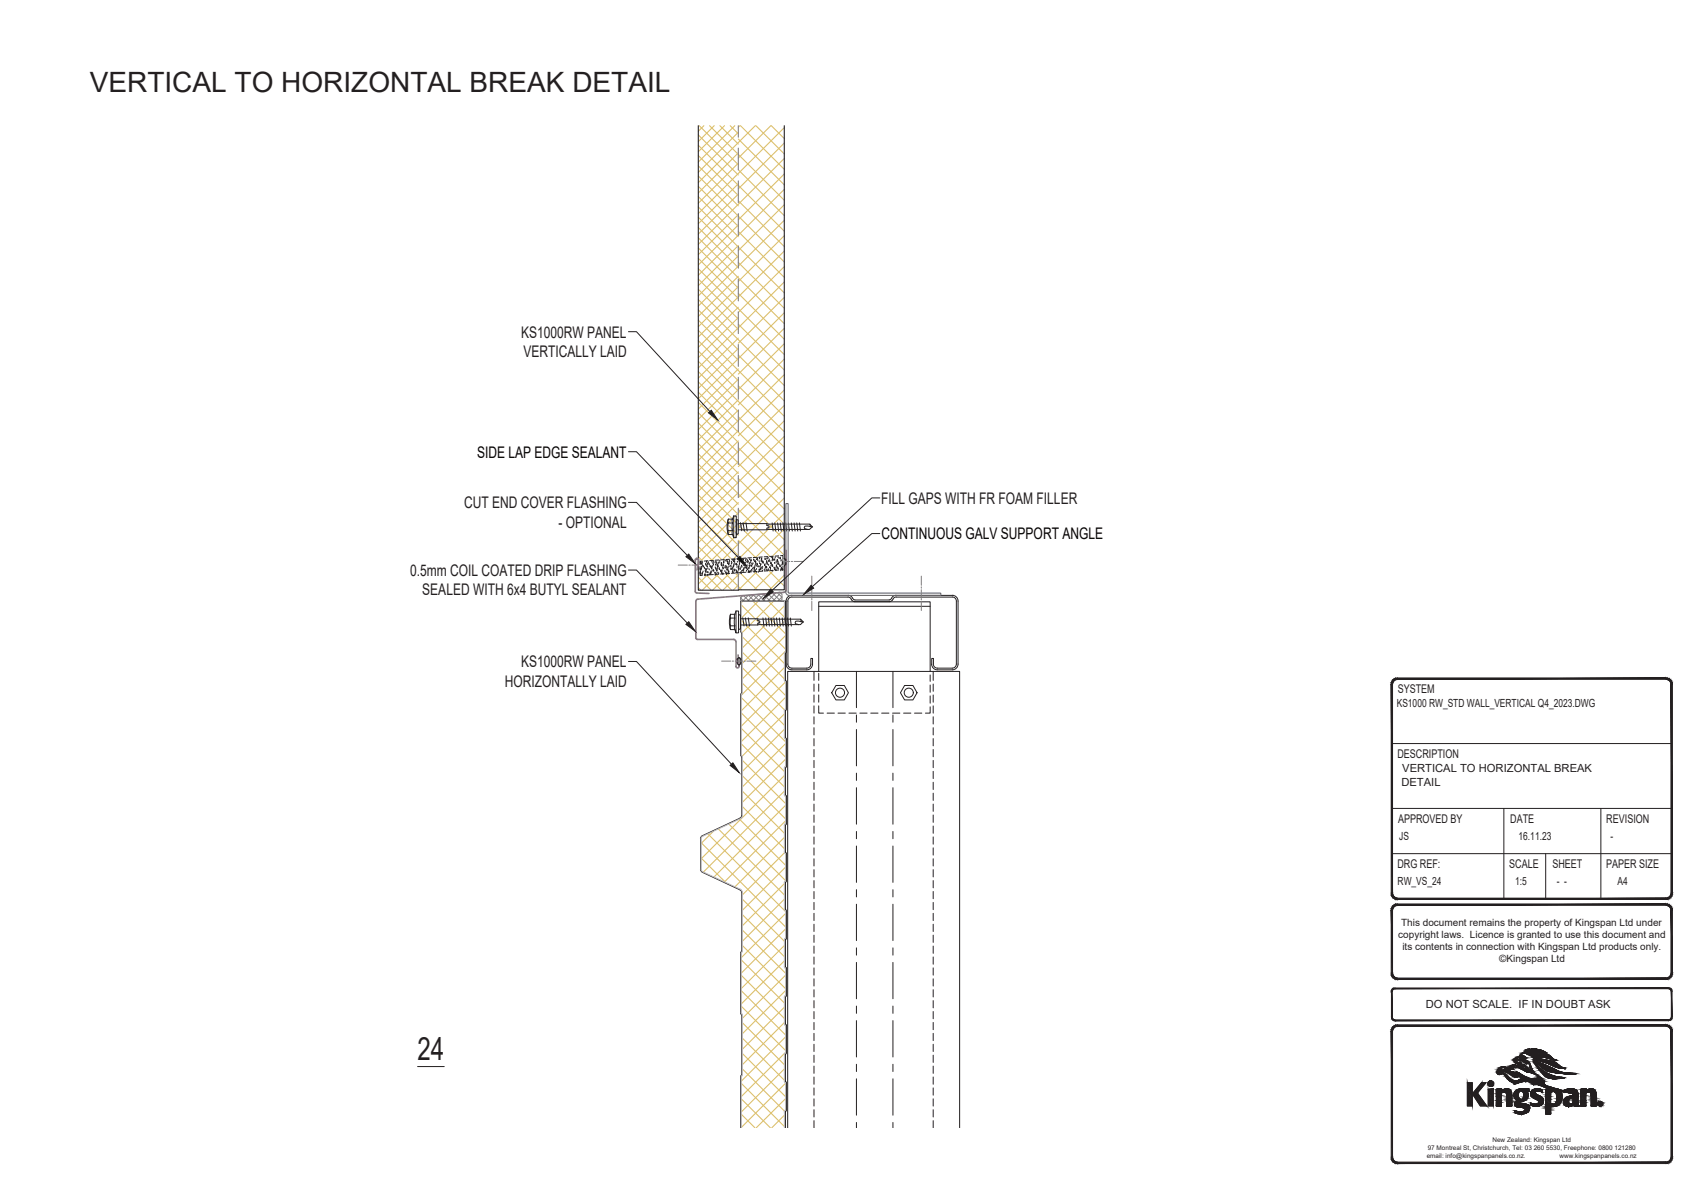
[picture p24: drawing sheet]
<svg xmlns="http://www.w3.org/2000/svg" width="297mm" height="210mm" viewBox="0 0 297 210" stroke-linecap="round" stroke-linejoin="round" font-family="sans-serif">
<defs><g id="words">
<text font-size="5.6" fill="#231f20" x="72.9" y="185">24</text>
<text font-size="4.9" fill="#231f20" x="15.7" y="16.1">VERTICAL TO HORIZONTAL BREAK DETAIL</text>
<g font-size="2.8" fill="#231f20">
<text x="91" y="58.9">KS1000RW PANEL</text>
<text x="91.4" y="62.3">VERTICALLY LAID</text>
<text x="81" y="88.7">CUT END COVER FLASHING</text>
<text x="153.8" y="87.9">FILL GAPS WITH FR FOAM FILLER</text>
<text x="97.5" y="92.1">- OPTIONAL</text>
<text x="71.6" y="100.5">0.5mm COIL COATED DRIP FLASHING</text>
<text x="73.7" y="103.9">SEALED WITH 6x4 BUTYL SEALANT</text>
<text x="88.1" y="119.9">HORIZONTALLY LAID</text>
<text x="91" y="116.5">KS1000RW PANEL</text>
</g>
<g font-size="2.8" fill="#040503">
<text x="83.2" y="79.9">SIDE LAP EDGE SEALANT</text>
<text x="153.8" y="94.1">CONTINUOUS GALV SUPPORT ANGLE</text>
</g>
<g font-size="2.1" fill="#231f20">
<text x="243.9" y="121">SYSTEM</text>
<text x="243.9" y="132.3">DESCRIPTION</text>
<text x="244" y="143.6">APPROVED BY</text>
<text x="263.6" y="143.6">DATE</text>
<text x="280.3" y="143.6">REVISION</text>
<text x="243.9" y="151.5">DRG REF:</text>
<text x="263.4" y="151.5">SCALE</text>
<text x="270.9" y="151.5">SHEET</text>
<text x="280.3" y="151.5">PAPER SIZE</text>
</g>
<g font-size="2" fill="#231f20">
<text x="243.8" y="123.5">KS1000 RW_STD WALL_VERTICAL Q4_2023.DWG</text>
<text x="244.6" y="137.1">DETAIL</text>
<text x="244.7" y="134.8">VERTICAL TO HORIZONTAL BREAK</text>
<text x="244.2" y="146.6">JS</text>
<text x="265" y="146.6">16.11.23</text>
<text x="281.1" y="146.6">-</text>
<text x="243.9" y="154.5">RW_VS_24</text>
<text x="264.4" y="154.5">1:5</text>
<text x="271.7" y="154.5">- -</text>
<text x="282.3" y="154.5">A4</text>
<text x="248.8" y="176">DO NOT SCALE. IF IN DOUBT ASK</text>
</g>
<g font-size="1.7" fill="#231f20">
<text x="244.5" y="161.7">This document remains the property of Kingspan Ltd under</text>
<text x="244" y="163.8">copyright laws. Licence is granted to use this document and</text>
<text x="244.7" y="165.8">its contents in connection with Kingspan Ltd products only.</text>
<text x="261.7" y="168">©Kingspan Ltd</text>
</g>
<g font-size="1.1" fill="#231f20">
<text x="249" y="202.1">email: info@kingspanpanels.co.nz.</text>
<text x="249.2" y="200.7">97 Montreal St, Christchurch, Tel: 03 260 5530, Freephone: 0800 121280</text>
<text x="260.5" y="199.4">New Zealand: Kingspan Ltd</text>
<text x="272.2" y="202.1">www.kingspanpanels.co.nz</text>
</g>
</g></defs>
<g fill="none" stroke="#808180" stroke-width=".17">
<path d="M118.4 98.6h1.6M120.2 98.6h.3M120.7 98.6h1.3M122.3 98.6h.2M122.8 98.6h1.6M134.2 98h1.6M136.1 98h.2M136.7 97.5l-.1 .2M137 97.5l-.4 .5h1.2M137.1 97.7l-.5 .6M137.2 98.5l-.3 .2M137.2 98.2l-.5 .5"/>
<path d="M137.2 97.9l-.6 .6M138.1 98h.2M138.6 98h1.6M125.9 115.4h1.6M127.8 115.4h.2M128.3 115.4h1.3M128.9 114.8l-.2 .3M129.2 114.9l-.5 .4M129.3 115.8l-.2 .2M129.3 104.4l.5 .5M129.3 115l-.6 .6M129.3 104.4a.44 .44 0 0 0 .3 .6"/>
<path d="M129.3 115.5l-.5 .5M129.3 115.3l-.6 .6M129.3 104.2l.3-.2-.3 .3zM129.7 105h6.4M129.8 104l1 .9M129.8 115.4h.3M130.3 115.4h1.6M130.6 103.9l-1 1M130.6 103.9l1.1 1M131.4 103.8l1.2 1.1M131.5 103.8l-1 1.1M132.3 103.8l1.2 1.1"/>
<path d="M132.5 103.7l-1.1 1.2M133.1 103.7l1.3 1.2M133.5 103.7l-1.3 1.2M134 103.6l1.4 1.3M134.4 103.6l-1.3 1.3M134.8 103.5l1.5 1.4M135.4 103.5l-1.4 1.4M135.7 103.5l.8 .7M136.1 103.4h.2l.2 .4M136.1 103.4l-6.4 .6M136.3 103.4l-1.4 1.5M136.5 104.6l-.1 .2-.3 .2"/>
<path d="M136.5 104.2l-.7 .7M136.5 103.8v.8M141.7 100.6v1.6M141.7 102.4v.3M141.7 102.9v1.3M141.7 104.5v.2M141.7 105v1.6M160.8 100.6v1.6M160.8 102.4v.3M160.8 102.9v1.3M160.8 104.5v.2M160.8 105v1.6"/>
</g>
<g fill="none" stroke="#dcc06c" stroke-width=".19">
<path d="M121.9 36.1l15 15M121.9 30.7l15 15M121.9 25.3l15 15.1M121.9 39.7l7 7M121.9 37.9l7 7M121.9 34.3l7 7M121.9 32.5l7 7M121.9 28.9l7 7M121.9 27.1l7 7M121.9 23.5l7 7.1M122 21.9l6.9 6.9M122.8 21.9l-.9 1"/>
<path d="M123.8 21.9l13.1 13.1M124.6 21.9l-2.7 2.8M125.6 21.9l3.3 3.3M126.4 21.9l-4.5 4.6M127.4 21.9l1.5 1.5M128.2 21.9l-6.3 6.4M128.9 35l8 8M128.9 29.6l8 8M128.9 24.3l8 8M128.9 39.3l-7 7M128.9 37.5l-7 7M128.9 33.9l-7 7"/>
<path d="M128.9 32.1l-7 7M128.9 28.5l-7 7M128.9 26.7l-7 7M128.9 23.1l-7 7M129.1 21.9l-.2 .3M129.2 21.9l7.7 7.7M131.8 21.9l-9.9 10M131.9 21.9l5 5M134.5 21.9l-5.6 5.7M134.6 21.9l2.3 2.3M136.9 38.4l-15 15M136.9 35.7l-8 8"/>
<path d="M136.9 33l-15 15.1M136.9 30.4l-8 8M136.9 27.7l-15 15M136.9 25l-8 8M136.9 22.3l-15 15M121.9 57.7l15 15M121.9 52.3l15 15M121.9 46.9l15 15M121.9 41.5l15 15M121.9 59.5l7 7M121.9 55.9l7 7M121.9 54.1l7 7"/>
<path d="M121.9 50.5l7 7M121.9 48.7l7 7M121.9 45.1l7 7M121.9 43.3l7 7M128.9 56.6l8 8M128.9 51.2l8 8M128.9 45.8l8 8M128.9 40.4l8 8M128.9 59l-7 7M128.9 55.4l-7 7M128.9 53.6l-7 7M128.9 50l-7 7"/>
<path d="M128.9 48.2l-7 7M128.9 44.6l-7 7.1M128.9 42.8l-7 7.1M136.9 60l-15 15M136.9 57.3l-8 8M136.9 54.6l-15 15M136.9 51.9l-8 8M136.9 49.2l-15 15M136.9 46.5l-8 8M136.9 43.8l-15 15M136.9 41.1l-8 8M121.9 79.2l15 15"/>
<path d="M121.9 73.8l15 15M121.9 68.5l15 14.9M121.9 63.1l15 15M121.9 77.4l7 7M121.9 75.6l7 7M121.9 72l7 7M121.9 70.2l7 7M121.9 66.7l7 6.9M121.9 64.9l7 7M121.9 61.3l7 7M128.9 78.1l8 8M128.9 72.8l8 8"/>
<path d="M128.9 67.4l8 8M128.9 62l8 8M128.9 77l-7 7M128.9 75.2l-7 7M128.9 71.6l-7 7M128.9 69.8l-7 7M128.9 66.2l-7 7M128.9 64.4l-7 7M128.9 60.8l-7 7M136.9 78.8l-8 8M136.9 76.2l-15 15M136.9 73.5l-8 8"/>
<path d="M136.9 70.8l-15 15M136.9 68.1l-8 8M136.9 65.4l-15 15M136.9 62.7l-8 8M121.9 99l4 4M121.9 97.2l5.8 5.8M121.9 90l12.9 13M121.9 84.6l15 15M121.9 95.4l7.5 7.6M121.9 93.6l7 7M121.9 91.8l7 7M121.9 88.2l7 7"/>
<path d="M121.9 86.4l7 7M121.9 82.8l7 7M121.9 81l7 7M128.9 99.7l3.2 3.3M128.9 94.3l8 8M128.9 83.5l8 8M128.9 88.9l7.7 7.7M128.9 98.5l-4.6 4.5M128.9 96.7l-6.4 6.3M128.9 93.1l-7 7M128.9 91.3l-7 7M128.9 87.7l-7 7"/>
<path d="M128.9 86l-7 6.9M128.9 82.4l-7 7M128.9 80.6l-7 7M136.7 96.7l.2 .2M136.9 95l-8 8M136.9 92.3l-10.8 10.7M136.9 89.6l-8 8M136.9 97.7l-5.3 5.3M136.9 86.9l-15 15M136.9 84.2l-8 8M136.9 81.5l-15 15M121.9 100.8l2.2 2.2"/>
<path d="M121.9 102.6l.4 .4M128.9 102.1l-1 .9M129.4 108.3l7.5 7.5M129.4 105.6l7.7 7.7M129.6 116.6l7.3 7.3M129.6 119.2l7.3 7.4M129.6 111.2l7.3 7.3M129.6 113.9l7.5 7.5M129.6 104.9l-.2 .3M131.4 104.9l5.7 5.7M132.3 104.9l-2.9 3M134.1 104.9l2.8 2.8"/>
<path d="M135 104.9l-5.5 5.5M136.8 104.9l.1 .1M136.9 100.4l-2.6 2.6M136.9 116.5l-7.5 7.6M136.9 108.4l-7.3 7.4M136.9 105.7l-7.3 7.4M137.1 119l-7.7 7.8M137.1 113.6l-7.7 7.8M137.1 110.9l-7.5 7.6M129.4 129.8l7.5 7.6M129.4 127.1l7.5 7.6M129.4 124.4l7.7 7.8"/>
<path d="M129.4 121.7l7.7 7.8M129.6 138.1l7.3 7.3M129.6 135.4l7.5 7.5M129.6 132.7l7.5 7.6M136.9 138.1l-14.1 14.1M136.9 135.4l-14.5 14.5M136.9 127.3l-7.3 7.3M136.9 124.6l-7.4 7.4M137.1 132.5l-7.5 7.5M137.1 129.8l-7.5 7.5M137.1 121.7l-7.7 7.7M122.4 149.8l4.2 4.2"/>
<path d="M122.4 147.1l14.7 14.7M123.5 145.6l13.6 13.5M124.5 145.1l-2.1 2.1M125.4 144.7l11.5 11.5M127.2 143.8l9.9 9.9M129 143l8.1 8M129.6 159.6l7.3 7.4M129.6 157l7.3 7.3M129.6 140.8l7.3 7.3M136.9 156.9l-7.3 7.4M136.9 154.2l-7.3 7.4M136.9 146.2l-8.6 8.6"/>
<path d="M136.9 148.8l-7.3 7.4M137.1 159.4l-7.7 7.8M137.1 151.4l-7.5 7.5M137.1 143.3l-10.7 10.6M137.1 140.6l-12.5 12.5M129.4 170.2l7.5 7.6M129.4 167.5l7.5 7.6M129.4 175.6l7.7 7.8M129.4 172.9l7.7 7.8M129.6 178.5l7.3 7.3M129.6 165l7.5 7.6M129.6 162.4l7.5 7.5"/>
<path d="M136.9 178.5l-7.3 7.3M136.9 175.8l-7.3 7.3M136.9 167.7l-7.5 7.5M136.9 165l-7.5 7.6M137.1 172.9l-7.5 7.5M137.1 170.2l-7.5 7.5M137.1 162.1l-7.7 7.8M129.4 189.1l7.5 7.5M129.4 191.8l5 5.1M129.4 194.5l2.4 2.4M129.6 186.6l7.3 7.4M129.6 181.2l7.3 7.4"/>
<path d="M129.6 183.9l7.5 7.5M136.9 194.7l-2.2 2.2M136.9 186.6l-7.5 7.5M137.1 191.8l-5.1 5.1M137.1 189.1l-7.7 7.7M137.1 183.7l-7.7 7.7M137.1 181l-7.7 7.7"/>
</g>
<g fill="none" stroke="#808180" stroke-width=".19">
<path d="M128.9 21.9v2M128.9 25.9v3.8M128.9 31.6v3.8M128.9 37.3v3.8M128.9 43v3.8M128.9 48.7v3.8M128.9 54.4v3.8M128.9 60.1v3.8M128.9 65.9v3.8M128.9 71.6v3.8M128.9 77.3v3.8M128.9 83v3.8"/>
<path d="M128.9 88.7v3.8M128.9 94.4v3.8M128.9 100.1v2.9"/>
</g>
<g fill="none" stroke="#231f20" stroke-width=".19">
<path d="M121.9 21.9v81.1h7M136.9 21.9v81.1h-8M129.3 110.3l.1 .2v10.6M137.1 114v4.8M137.1 108.8v-3.9h-7.8v5.4M137.1 118.8l.2 .3M137.1 108.8l.2 .3v4.6M137.3 119.1v4.6l-.2 .3M137.3 113.7l-.2 .3M129.3 121.3v10.4v.2M129.3 131.9l.1 .2 .1 10.3-.3 .4M129.3 121.1v.2"/>
<path d="M129.4 121.1h-.1M137.1 134.1v4.7M137.1 134l-.1 .1M137.1 123.9v4.9M137.1 138.8l.2 .3v4.6l-.1 .2M137.1 128.8l.2 .3v4.6l-.2 .3M122.6 152.3l6.6 3M129.2 155.3l.2 .5 .1 10.2-.2 .2M129.2 142.8l-6.8 3.2-.1 .4v5.3v.2l.3 .3M137 158.7l.1 .1M137.1 144.1v4.7M137.1 154v4.7"/>
<path d="M137.1 143.9l-.1 .2M137.1 158.8l.2 .3v4.6M137.1 148.8l.2 .3v4.6l-.1 .2M137.2 153.9l-.1 .1M137.2 143.9l-.1 .1M129.3 177l.1 .2v10.5M129.3 166.2v.2v10.4v.2M137.1 173.9v4.9M137.1 163.9v4.9M137.1 178.8l.2 .3v4.6l-.2 .3M137.1 168.8l.1 .1M137.2 168.9l.1 .2v4.6"/>
<path d="M137.3 173.7l-.2 .3M137.3 163.7l-.2 .3M129.3 188v8.9M129.3 187.8v.2M129.4 187.7l-.1 .1M137 188.7l.1 .1M137.1 194.1v2.8M137.1 193.9l-.1 .2M137.1 183.9v4.8M137.1 188.8l.2 .3v4.6l-.2 .3"/>
</g>
<g fill="none" stroke="#bababa" stroke-width=".19">
<path d="M129.4 104.9v5.2l.2 .4M129.6 110.5v10.4M136.9 118.7l.2 .4M136.9 108.7l.2 .4v4.6M136.9 104.9v3.8M136.9 114.1v4.6M137.1 113.7l-.2 .4M137.1 119.1v4.6l-.2 .4M129.4 121.3v10.4l.1 .2M129.4 121.2v.1M129.5 131.9l.1 .2M129.6 120.9l-.2 .3"/>
<path d="M129.6 132.1v10.3M136.9 138.7l.2 .3M136.9 128.7l.2 .4-.1 4.7M136.9 124.1v4.6M136.9 134.1v4.6M137 133.8l-.1 .3M137 139v4.8M137.1 133.8h-.1M122.7 152.2l6.5 3M129.2 155.2l.4 .6M129.6 142.4l-.3 .5-6.8 3.2-.1 .3v5.3l.2 .5M129.6 155.8v10.2"/>
<path d="M136.9 158.7l.1 .2M136.9 148.7l.2 .4v4.6l-.2 .4M136.9 144.1v4.6M136.9 154.1v4.6M137 143.8l-.1 .3M137 158.9l.1 4.8M129.6 166l-.2 .4v10.4l.2 .4M129.6 177.2v10.4M136.9 178.7l.2 .4v4.6l-.2 .4M136.9 168.7l.2 .4v4.6M136.9 164.1v4.6M136.9 174.1v4.6"/>
<path d="M137 173.8l-.1 .3M137.1 173.8h-.1M137.1 173.7l-.1 .1M137.1 163.7l-.2 .4M129.4 188v8.9M129.4 187.8v.2M129.6 187.6l-.2 .3M136.9 188.7l.2 .4-.1 4.7M136.9 194.1v2.8M136.9 184.1v4.6M137 193.8l-.1 .3M137.1 193.8h-.1"/>
</g>
<g fill="none" stroke="#231f20" stroke-width=".17">
<path d="M127.1 91.3v1.3M127.1 90.6l-.2 1.4 .2 1.3M127.8 92.6h-.7l-.1 .2 .1 .5h.7M127.8 90.6h-.7l-.1 .5 .1 .2h.7M127.8 91.3v1.3M127.8 92.6v.7M127.8 90.6v.7M128.1 90.1v3.8l-.3-.6M128.1 90.1l-.3 .5M128.1 90.1h.4v3.8h-.4M128.5 90.7l.3 .1v2.4h-.1h-.2zM128.8 91.4l12.5 .1 .5 .4-.5 .5-12.5 .1"/>
<path d="M129.2 91.2l.2 1.4M129.7 91.2l.2 1.5M130.2 91.2l.2 1.5M133.8 91.4v.3l.4 .3-.1 .1-.3 .1v.3M134.8 91.3l.1 1.4M135.2 91.3l.2 1.4M135.7 91.3l.2 1.4M136.2 91.3l.1 1.4M136.6 97.8v.6M136.6 91.3l.2 1.4M136.9 98.7h.1M136.9 97.5h.1"/>
<path d="M137.1 91.3l.2 1.4M137.2 97.8a.31 .31 0 0 0-.4-.3 .31 .31 0 0 0-.3 .3M137.2 97.8v.6a.31 .31 0 0 1-.4 .3 .31 .31 0 0 1-.3-.3M137.6 91.3l.2 1.4M138.1 91.3l.2 1.4M138.6 91.3l.2 1.4M139.1 91.3l.1 1.4M139.5 91.3l.2 1.4M141.4 91.5v.4l.4 .1M141.4 91.9l-.5-.1a.33 .33 0 0 0-.5 .3l.1 .2 .5 .1M127.5 107.9v1.3M127.5 109.2v.7"/>
<path d="M127.5 107.2v.7M127.5 107.2l-.2 .9 .1 1.4 .1 .4h.7M127.5 109.2h.7v.7M128.2 107.9v1.3M128.2 107.2v.7h-.7M128.5 106.7h.4v.6v3.2h-.4M128.5 106.7l-.3 .5h-.7M128.5 106.7v3.8l-.3-.6M128.7 115.7l.3 .3M128.7 115.1v.6M128.9 107.3l.3 .1v2.4h-.1h-.2zM129 114.8h.1"/>
<path d="M129 116h.1M129.2 108l10.5 .1 .5 .4-.5 .5-10.5 .1M129.3 115.1a.31 .31 0 0 0-.3-.3 .31 .31 0 0 0-.3 .3M129.3 115.1v.6M129.3 115.7l-.3 .3M129.6 107.8l.2 1.5M130.1 107.8l.2 1.5M130.6 107.8l.2 1.5M132.2 108v.3l.4 .2-.2 .2M132.4 108.8h-.2v.3M133.2 107.9l.1 1.4M133.6 107.9l.2 1.4"/>
<path d="M134.1 107.9l.2 1.4M134.6 107.9l.1 1.4M135.1 107.9l.1 1.4M135.5 107.9l.2 1.4M136 107.9l.2 1.4M136.5 107.9l.2 1.4M137 107.9l.2 1.4M137.2 115.9a1.01 1.01 0 0 0 1 1M137.2 104.9v11M137.4 107.9l.2 1.4M137.5 115.9a.71 .71 0 0 0 .7 .7M137.5 104.9v11"/>
<path d="M137.9 107.9l.2 1.4M138.2 104.2a.71 .71 0 0 0-.7 .7M138.2 103.9a1.01 1.01 0 0 0-1 1M138.2 104.2h9.8M138.2 116.6h2.6a.71 .71 0 0 0 .7-.7v-1h.3v1a1.01 1.01 0 0 1-1 1h-2.6M138.2 103.9h9.8M139.8 108.1v.4l.4 .1M139.8 108.5l-.9-.1-.1 .4 .6 .2M142.1 117.2v1.6M142.1 119.4v1.3M142.9 117.2v-12.2h19.4v12.2M142.9 117.5v1.3"/>
<path d="M142.9 119.4v1.3M142.9 105.8h19.4M145.9 119.6h1.5l.7 1.3-.7 1.3h-1.5l-.7-1.3zM148 103.9a1.5 1.5 0 0 1 1.1 .8h6.1l.4-.2M149.5 117.2v6.3M155.8 117.2v6.3M156.4 103.9a.9 .9 0 0 0-.8 .6M156.4 104.2a.81 .81 0 0 0-.7 .6l-.5 .2h-6a.88 .88 0 0 1-.8-.6l-.4-.2M156.4 103.9h9.8M156.4 104.2h9.8M157.9 119.6h1.4l.7 1.3-.7 1.3h-1.4l-.7-1.3zM162.3 117.8v1.1"/>
<path d="M162.3 119.6v1.2M162.6 115.9v-1h.3v1M162.9 117.2v1.6M162.9 119.4v1.3M166.2 103.9a1.01 1.01 0 0 1 1 1M166.2 104.2a.71 .71 0 0 1 .7 .7M166.9 104.9v11a.71 .71 0 0 1-.7 .7h-2.6a.71 .71 0 0 1-.7-.7M167.2 104.9v11a1.01 1.01 0 0 1-1 1h-2.6a1.01 1.01 0 0 1-1-1M142.1 121.3v1.3M142.1 123.2v1.3M142.1 125.1v1.3M142.1 127v1.3"/>
<path d="M142.1 128.9v1.3M142.1 130.8v1.3M142.1 132.7v1.3M142.1 134.6v1.3M142.1 136.5v1.3M142.1 138.4v1.3M142.9 123.2v1.3h.8M142.9 121.3v1.3M144.3 124.5h1.3M146.3 124.5h1.2M148.2 124.5h1.2M149.5 124.8v1.3"/>
<path d="M149.5 127.3v6.4M149.5 135v1.2M149.5 137.5v6.4M150.1 124.5h1.2M152 124.5h1.2M153.9 124.5h1.2M155.8 124.5h1.2M155.8 124.8v1.3M155.8 127.3v6.4M155.8 135v1.2M155.8 137.5v6.4M157.7 124.5h1.3"/>
<path d="M159.6 124.5h1.3M162.3 121.5v1.2M162.3 123.4v1.1h-.8M162.9 121.3v1.3M162.9 123.2v1.3M162.9 125.1v1.3M162.9 127v1.3M162.9 128.9v1.3M162.9 130.8v1.3M162.9 132.7v1.3M162.9 134.6v1.3M162.9 136.5v1.3"/>
<path d="M162.9 138.4v1.3M142.1 140.3v1.3M142.1 142.3v1.2M142.1 144.2v1.2M142.1 146.1v1.3M142.1 148v1.3M142.1 149.9v1.3M142.1 151.8v1.3M142.1 153.7v1.3M142.1 155.6v1.3M142.1 157.5v1.3M142.1 159.4v1.3"/>
<path d="M149.5 145.1v1.3M149.5 147.7v6.3M149.5 155.3v1.3M149.5 157.8v6.4M155.8 145.1v1.3M155.8 147.7v6.3M155.8 155.3v1.3M155.8 157.8v6.4M162.9 140.3v1.3M162.9 142.3v1.2M162.9 144.2v1.2M162.9 146.1v1.3"/>
<path d="M162.9 148v1.3M162.9 149.9v1.3M162.9 151.8v1.3M162.9 153.7v1.3M162.9 155.6v1.3M162.9 157.5v1.3M162.9 159.4v1.3M142.1 161.3v1.3M142.1 163.2v1.3M142.1 165.1v1.3M142.1 167v1.3M142.1 168.9v1.3"/>
<path d="M142.1 170.8v1.3M142.1 172.7v1.3M142.1 174.7v1.2M142.1 176.6v1.2M142.1 178.5v1.2M149.5 165.4v1.3M149.5 168v6.3M149.5 175.6v1.3M149.5 178.1v6.4M155.8 165.4v1.3M155.8 168v6.3M155.8 175.6v1.3"/>
<path d="M155.8 178.1v6.4M162.9 161.3v1.3M162.9 163.2v1.3M162.9 165.1v1.3M162.9 167v1.3M162.9 168.9v1.3M162.9 170.8v1.3M162.9 172.7v1.3M162.9 174.7v1.2M162.9 176.6v1.2M162.9 178.5v1.2M137.5 196.9v-79.7h30v79.7"/>
<path d="M142.1 180.4v1.2M142.1 182.3v1.2M142.1 184.2v1.2M142.1 186.1v1.2M142.1 188v1.3M142.1 189.9v1.3M142.1 191.8v1.3M142.1 193.7v1.3M142.1 195.6v1.3M149.5 185.8v1.2M149.5 188.3v6.4M149.5 195.9v1"/>
<path d="M155.8 185.8v1.2M155.8 188.3v6.4M155.8 195.9v1M162.9 180.4v1.2M162.9 182.3v1.2M162.9 184.2v1.2M162.9 186.1v1.2M162.9 188v1.3M162.9 189.9v1.3M162.9 191.8v1.3M162.9 193.7v1.3M162.9 195.6v1.3"/>
<circle cx="146.6" cy="120.9" r=".79"/>
<circle cx="158.6" cy="120.9" r=".79"/>
</g>
<path d="M121.6 97.5l.3 .3-.3 1.7M121.6 97.5l-.3 .3 .1 5.5 .2 .2 2.1 .1M121.6 97.5h.1M137.2 96.1v6.9M121.4 111.3l.3 .3 6.5 .1 .2 .3 .1 4.3a.26 .26 0 0 0 .2 .3 .26 .26 0 0 0 .3-.3M121.4 105v6.3M128.8 114.3l.2 2M136.8 103.4l-15 1.2-.3 .2-.1 .2M137.2 103l-.2 .3-.2 .1" fill="none" stroke="#b9519f" stroke-width=".3"/>
<path d="M137.5 103.3l.2 .2h26.5v.4h-26.5a.6 .6 0 0 1-.6-.6l.1-15.4h.4v15.4" fill="none" stroke="#3853a3" stroke-width=".17"/>
<path d="M141.6 102.2l.4 .5-1.7 1z" fill="#231f20"/>
<path d="M153.6 93.1h-1.4l-10.4 9.3M141.6 102.2l.4 .5-1.7 1z" fill="none" stroke="#231f20" stroke-width=".17"/>
<path d="M134.5 102.8l.4 .5-1.6 1.1z" fill="#231f20"/>
<path d="M153.6 86.9h-1.4l-17.5 16.2M134.5 102.8l.4 .5-1.6 1.1z" fill="none" stroke="#231f20" stroke-width=".17"/>
<path d="M119.7 97.2l.5-.5 1.1 1.7z" fill="#231f20"/>
<path d="M109.7 87.7h1.4l8.8 9.2M119.7 97.2l.5-.5 1.1 1.7z" fill="none" stroke="#231f20" stroke-width=".17"/>
<path d="M119.7 109l.5-.5 1.1 1.7z" fill="#231f20"/>
<path d="M109.7 99.5h1.4l8.8 9.3M119.7 109l.5-.5 1.1 1.7z" fill="none" stroke="#231f20" stroke-width=".17"/>
<path d="M127.4 133.6l.5-.4 1.1 1.6z" fill="#231f20"/>
<path d="M109.7 115.5h1.4l16.5 17.9M127.4 133.6l.5-.4 1.1 1.6z" fill="none" stroke="#231f20" stroke-width=".17"/>
<path d="M123.6 72.1l.5-.5 1.2 1.7z" fill="#231f20"/>
<path d="M109.7 57.9h1.4l12.8 13.9M123.6 72.1l.5-.5 1.2 1.7zM72.9 186.2h4.6" fill="none" stroke="#231f20" stroke-width=".17"/>
<path d="M136.6 97v2.4" fill="none" stroke="#fff" stroke-width=".17"/>
<path d="M122.2 98l14.4 1.4-14.4 1.1zM122.2 98l14.4 1.4v-2.4z" fill="#fff"/>
<path d="M122.2 98l14.4 1.4-14.4 1.1zM122.2 98l14.4-1v2.4z" fill="none" stroke="#fff" stroke-width=".17"/>
<g fill="none" stroke="#231f20" stroke-width=".17">
<path d="M122.2 99.8v.7l.4-.1M122.2 98.9v.6M122.2 100h.1M122.2 99.7h.1M122.2 99.2h.1M122.2 99.8h.1M122.3 98.2h.1M122.3 99.4h.1M122.3 98.1h.1M122.3 99.3h.1M122.3 98.3h.1M122.4 99h.1"/>
<path d="M122.4 98.2h.1M122.4 99.2h.1M122.4 98.8h.1M122.5 98.3h.1M122.5 98.4h.1M122.6 98.1h.1M122.6 98h-.4v.6M122.6 99.9h.1M122.6 98.6h.1M122.7 98.8h.1M122.7 99.7h.1M122.8 98.7h.1"/>
<path d="M122.9 99h.1M123 99h.1M123.1 99.5h.1M123.1 99.2h.1M123.2 98.3h.1M123.2 99.7h.1M123.2 98.4h.1M123.2 99.4h.1M123.2 98.6h.1M123.3 99.2h.1M123.3 97.9h.1M123.4 98h.1"/>
<path d="M123.4 99.8h.1M123.4 98.7h.1M123.4 98.5h.1M123.5 98.8h.1M123.5 98.3h.1M123.5 99.8h.1M123.5 97.9h-.6M123.5 99.1h.1M123.6 99.8h.1M123.6 98.3h.1M123.6 98h.1M123.8 99.3h.1"/>
<path d="M123.8 98.4h.1M123.9 98.7h.1M123.9 99.9h.1M124 98.8h.1M124.1 99.8h.1M124.1 99.6h.1M124.1 98.9h.1M124.2 99.1h.1M124.2 97.9h.1M124.3 98.8h.1M124.3 98.7h.1M124.4 98.2h.1"/>
<path d="M124.4 99.5h.1M124.5 99.4h.1M124.5 97.9h.1M124.5 97.8l-.6 .1M124.5 98.4h.1M124.5 98.5h.1M124.5 99.5h.1M124.6 99.5h.1M124.6 98.1h.1M124.7 99.9h.1M124.8 99h.1M124.8 99.9h.1"/>
<path d="M124.9 98.4h.1M124.9 99.1h.1M124.9 98h.1M125 98.5h.1M125 100h.1M125 99.3h.1M125 98h.1M125.1 99.5h.1M125.1 98.2h.1M125.1 99.2h.1M125.2 99.4h.1M125.2 99.1h.1"/>
<path d="M125.2 98.5h.1M125.2 98.8h.1M125.3 98.6h.1M125.3 99.8h.1M125.3 98.3h.1M125.4 98.1h.1M125.4 98.7h.1M125.4 100h.1M125.4 97.7l-.6 .1M125.5 99.2h.1M125.5 99h.1M125.6 99.3h.1"/>
<path d="M125.6 97.8h.1M125.6 98.1h.1M125.8 99.5h.1M125.9 99.6h.1M125.9 98.4h.1M125.9 98.6h.1M125.9 98.2h.1M125.9 99.9h.1M125.9 98.5h.1M126 98.2h.1M126 99.6h.1M126 99.4h.1"/>
<path d="M126.1 99h.1M126.1 100h.1M126.2 98.7h.1M126.2 99.1h.1M126.2 98.5h.1M126.3 98.1h.1M126.3 98h.1M126.4 97.7h.1M126.4 97.7h-.6M126.5 99.6h.1M126.5 98.9h.1M126.6 99h.1"/>
<path d="M126.6 98.7h.1M126.6 99.8h.1M126.7 97.7h.1M126.7 100h.1M126.7 98.7h.1M126.8 98.9h.1M126.8 99.3h.1M126.9 99.2h.1M126.9 97.8h.1M126.9 99.8h.1M126.9 97.9h.1M127 98h.1"/>
<path d="M127 98.2h.1M127 99.4h.1M127 99.1h.1M127.1 98.9h.1M127.1 99.4h.1M127.1 99.7h.1M127.2 98.4h.1M127.2 99.8h.1M127.2 98.3h.1M127.2 99.7h.1M127.2 98.1h.1M127.2 98.7h.1"/>
<path d="M127.2 97.9h.1M127.3 97.6l-.6 .1M127.3 97.8h.1M127.5 98.7h.1M127.5 99.2h.1M127.6 98.7h.1M127.6 99.1h.1M127.6 98.3h.1M127.6 98h.1M127.7 99.2h.1M127.7 98.1h.1M127.8 99.7h.1"/>
<path d="M127.8 99.1h.1M127.9 99.7h.1M127.9 99.5h.1M127.9 97.6h.1M127.9 99.3h.1M127.9 98.8h.1M128 97.7h.1M128 99.8h.1M128 97.9h.1M128 98.8h.1M128.1 98.7h.1M128.1 98.5h.1"/>
<path d="M128.1 98.3h.1M128.1 99.4h.1M128.1 97.6h.1M128.2 99.5h.1M128.2 97.9h.1M128.2 98h.1M128.2 99.3h.1M128.3 97.6h.1M128.3 97.6h-.7M128.3 98.4h.1M128.5 99.8h.1M128.5 99.4h.1"/>
<path d="M128.5 98.4h.1M128.5 98.3h.1M128.5 99.6h.1M128.6 99.8h.1M128.6 98.5h.1M128.6 98.9h.1M128.7 98h.1M128.7 99.8h.1M128.8 99.7h.1M128.8 98.8h.1M128.9 99.2h.1M128.9 98.9h.1"/>
<path d="M128.9 99.4h.1M128.9 99h.1M129 98.7h.1M129 97.9h.1M129 98.4h.1M129.1 98.2h.1M129.1 97.5h.1M129.1 98h.1M129.1 99.2h.1M129.2 97.8h.1M129.2 99.2h.1M129.2 97.7h.1"/>
<path d="M129.2 99.9l-.6 .1M129.2 97.5h-.6M129.2 99.9h.1M129.3 99h.1M129.3 99.8h.1M129.4 98h.1M129.4 99.9h.1M129.4 98.7h.1M129.4 99.6h.1M129.5 97.6h.1M129.5 98.8h.1M129.5 98.1h.1"/>
<path d="M129.6 97.7h.1M129.6 98.2h.1M129.6 99.5h.1M129.7 98.5h.1M129.7 99.6h.1M129.8 97.6h.1M129.8 99.3h.1M129.8 99.4h.1M129.8 99.1h.1M129.8 98.5h.1M129.9 98.3h.1M129.9 98.6h.1"/>
<path d="M130 99h.1M130 98.3h.1M130 98.1h.1M130.1 98.1h.1M130.1 97.7h.1M130.1 98.9h.1M130.2 99h.1M130.2 99.9h-.6M130.2 97.4l-.6 .1M130.2 97.5h.1M130.3 99.5h.1M130.3 99h.1"/>
<path d="M130.3 97.9h.1M130.4 99.2h.1M130.4 98.6h.1M130.4 98.1h.1M130.4 97.7h.1M130.5 99.3h.1M130.5 97.9h.1M130.6 97.9h.1M130.6 99.7h.1M130.7 99.1h.1M130.7 99.7h.1M130.7 99.5h.1"/>
<path d="M130.7 98.2h.1M130.7 98.6h.1M130.8 99.7h.1M130.8 99h.1M130.8 97.5h.1M130.8 98.7h.1M130.8 98.3h.1M130.9 98.5h.1M131 98.1h.1M131 99.6h.1M131 97.8h.1M131.1 98.6h.1"/>
<path d="M131.1 97.6h.1M131.1 97.7h.1M131.1 99.8l-.6 .1M131.1 97.3l-.6 .1M131.1 99.4h.1M131.2 98.7h.1M131.2 98.3h.1M131.2 99.5h.1M131.3 98.4h.1M131.4 99.2h.1M131.4 98.2h.1M131.5 99h.1"/>
<path d="M131.5 97.6h.1M131.6 97.6h.1M131.6 99.4h.1M131.6 99h.1M131.6 99.7h.1M131.7 99.1h.1M131.7 97.9h.1M131.7 98.9h.1M131.8 99.4h.1M131.8 98.7h.1M131.8 97.8h.1M131.8 99.5h.1"/>
<path d="M131.8 98.5h.1M131.8 98h.1M131.9 98.2h.1M131.9 98h.1M132 97.5h.1M132 99.7h.1M132 99.2h.1M132.1 98.6h.1M132.1 99.8h-.6M132.1 97.3h-.6M132.1 98.3h.1M132.1 98.4h.1"/>
<path d="M132.2 98.8h.1M132.2 97.5h.1M132.2 98.4h.1M132.2 97.3h.1M132.2 97.7h.1M132.3 99.7h.1M132.4 98.8h.1M132.5 98.8h.1M132.5 99.3h.1M132.5 97.9h.1M132.5 99.5h.1M132.5 97.3h.1"/>
<path d="M132.6 99.3h.1M132.6 98.2h.1M132.6 97.4h.1M132.7 98.8h.1M132.7 99.3h.1M132.7 98.5h.1M132.7 99.1h.1M132.7 98.4h.1M132.8 98.4h.1M132.8 99.2h.1M132.9 97.7h.1M132.9 97.9h.1"/>
<path d="M132.9 97.4h.1M132.9 97.6h.1M132.9 99h.1M133 99.1h.1M133 97.9h.1M133 99.7h-.6M133 97.2l-.6 .1M133.1 99.5h.1M133.1 98.8h.1M133.1 98h.1M133.2 98.1h.1M133.2 97.9h.1"/>
<path d="M133.4 99.4h.1M133.4 98.6h.1M133.5 98.5h.1M133.5 98.4h.1M133.5 97.5h.1M133.5 99.2h.1M133.6 97.5h.1M133.6 99h.1M133.6 98.8h.1M133.7 98.3h.1M133.8 98.8h.1M133.8 98h.1"/>
<path d="M133.8 98.9h.1M133.8 99.3h.1M133.8 97.8h.1M133.8 97.4h.1M133.9 99.5h.1M133.9 98.2h.1M133.9 97.3h.1M134 98.4h.1M134 99.6l-.6 .1M134 97.2h-.6M134.1 97.3h.1M134.1 99.2h.1"/>
<path d="M134.1 99.4h.1M134.1 97.8h.1M134.1 98.5h.1M134.2 97.9h.1M134.3 97.6h.1M134.3 98.9h.1M134.4 97.8h.1M134.4 99.3h.1M134.5 98.2h.1M134.5 99h.1M134.5 99.1h.1M134.5 98.1h.1"/>
<path d="M134.5 98.7h.1M134.6 97.2h.1M134.6 98.4h.1M134.7 98.2h.1M134.8 98.6h.1M134.8 99.5h.1M134.8 97.7h.1M134.8 97.4h.1M134.8 98.7h.1M134.8 97.2h.1M134.8 97.3h.1M134.9 97.6h.1"/>
<path d="M134.9 99.6h-.6M134.9 97.1h-.6M135.1 99h.1M135.1 97.5h.1M135.2 99.1h.1M135.2 99.3h.1M135.2 97.6h.1M135.2 98.1h.1M135.3 97.2h.1M135.4 99.4h.1M135.4 99.1h.1M135.5 97.9h.1"/>
<path d="M135.5 98.8h.1M135.5 98.6h.1M135.5 98.7h.1M135.6 97.7h.1M135.6 98.1h.1M135.6 98.9h.1M135.7 97.8h.1M135.7 97.6h.1M135.7 99.1h.1M135.8 98.3h.1M135.8 98h.1M135.8 97.2h.1"/>
<path d="M135.8 98.4h.1M135.8 99.1h.1M135.9 99.5h-.6M135.9 97l-.6 .1M135.9 98.2h.1M136 97.3h.1M136.1 98.7h.1M136.1 98.5h.1M136.2 97.3h.1M136.2 97.4h.1M136.2 98.7h.1M136.2 97h.4v.6"/>
<path d="M136.3 99.5h.1M136.3 97.8h.1M136.3 99.2h.1M136.4 99h.1M136.4 99.1h.1M136.4 99.2h.1M136.5 98.5h.1M136.5 97.7h.1M136.5 99.2h.1M136.5 98.2h.1M136.6 98h.1M136.6 98.3h.1"/>
<path d="M136.6 99.4h.1M136.6 98.1h.1M136.6 97.9v.6M136.6 98.8v.6l-.4 .1M122.3 100.1h.1M122.5 100h.1M122.6 100.1h.1M123 100.2h.1M123 100.3h.1M123.1 100.2h.1M123.5 100.3h.1M123.5 100.3l-.6 .1"/>
<path d="M123.7 100.2h.1M123.8 100.1h.1M124 100.1h.1M124.5 100.3h-.6M124.8 100.2h.1M124.9 100.2h.1M125.4 100.2l-.6 .1M126.2 100.1h.1M126.4 100.2h-.6M126.8 100.1h.1M126.8 100h.1M127.3 100.1h-.6"/>
<path d="M128.3 100l-.7 .1"/>
</g>
<path d="M78.4 76.8v4.1l31.9-4.1zM78.4 80.9l31.9-4.1v4.1z" fill="#fff"/>
<path d="M78.4 76.8h31.9l-31.9 4.1zM78.4 80.9l31.9-4.1v4.1z" fill="none" stroke="#fff" stroke-width=".17"/>
<path d="M128.7 97.6l.5-.5 1.1 1.7z" fill="#040503"/>
<path d="M109.7 78.8h1.4l17.8 18.6M128.7 97.6l.5-.5 1.1 1.7zM262.5 141.1v15.8" fill="none" stroke="#231f20" stroke-width=".17"/>
<path d="M290.8 156.8l.2 .2h-.2zM290.8 156.8l.2 .2v-.3zM291 156.7l.3 .2-.3 .1zM291 156.7l.3 .2-.1-.3zM291.2 156.6l.4 .1-.3 .2zM291.2 156.6l.4 .1-.2-.2zM291.4 156.5h.3l-.1 .2zM291.5 156.3l-.1 .2h.3zM291.5 156.3l.3-.1-.1 .3zM291.6 156.1l-.1 .2 .3-.1zM291.6 156.1l.3-.2-.1 .3zM291.6 155.9v.2l.3-.2z" fill="#231f20"/>
<path d="M290.8 156.8l.2 .2h-.2zM290.8 156.8l.2-.1v.3zM291 156.7l.3 .2-.3 .1zM291 156.7l.2-.1 .1 .3zM291.2 156.6l.4 .1-.3 .2zM291.2 156.6l.2-.1 .2 .2zM291.4 156.5h.3l-.1 .2zM291.5 156.3l.3-.1-.1 .3zM291.5 156.3l.2 .2h-.3zM291.6 156.1l.3-.2-.1 .3zM291.6 156.1l.2 .1-.3 .1zM291.6 155.9h.3l-.3 .2z" fill="none" stroke="#231f20" stroke-width=".17"/>
<path d="M291.6 119.4v36.5h.3zM291.6 119.4h.3v36.5z" fill="#231f20"/>
<path d="M291.6 119.4h.3v36.5zM291.6 119.4l.3 36.5h-.3z" fill="none" stroke="#231f20" stroke-width=".17"/>
<path d="M291.8 119.1l.1 .3h-.3zM291.6 119.2v.2l.2-.3zM291.7 118.9l.1 .2-.2 .1zM291.5 119l.1 .2 .1-.3zM291.6 118.7l.1 .2-.2 .1zM291.4 118.8l.1 .2 .1-.3zM291.3 118.5l.3 .2-.2 .1zM291.3 118.5l-.1 .2 .2 .1zM291 118.4l.3 .1-.1 .2zM291 118.4v.2l.2 .1zM290.8 118.3l.2 .1v.2zM290.8 118.3v.3h.2z" fill="#231f20"/>
<path d="M290.8 118.3l.2 .1v.2zM290.8 118.3l.2 .3h-.2zM291 118.4l.3 .1-.1 .2zM291 118.4l.2 .3-.2-.1zM291.3 118.5l.3 .2-.2 .1zM291.3 118.5l.1 .3-.2-.1zM291.4 118.8l.2-.1-.1 .3zM291.5 119l.2-.1-.1 .3zM291.6 118.7l.1 .2-.2 .1zM291.6 119.2l.2-.1-.2 .3zM291.7 118.9l.1 .2-.2 .1zM291.8 119.1l.1 .3h-.3z" fill="none" stroke="#231f20" stroke-width=".17"/>
<path d="M243.9 118.6h46.9v-.3zM243.9 118.3h46.9l-46.9 .3z" fill="#231f20"/>
<path d="M243.9 118.6l46.9-.3v.3zM243.9 118.3h46.9l-46.9 .3z" fill="none" stroke="#231f20" stroke-width=".17"/>
<path d="M243.6 118.4l.3-.1v.3zM243.6 118.4l.1 .2h.2zM243.3 118.5l.3-.1 .1 .2zM243.3 118.5l.2 .2 .2-.1zM243.1 118.7l.2-.2 .2 .2zM243.1 118.7l.2 .1 .2-.1zM243.1 118.7l.2 .1-.4 .1zM242.9 118.9l.3 .1 .1-.2zM242.9 118.9l.3 .1-.4 .1zM242.8 119.1l.3 .1 .1-.2zM242.8 119.1l.3 .1-.3 .2zM242.8 119.4h.2l.1-.2z" fill="#231f20"/>
<path d="M242.8 119.4l.3-.2-.1 .2zM242.8 119.1l.4-.1-.1 .2zM242.8 119.1l.3 .1-.3 .2zM242.9 118.9l.3 .1-.4 .1zM242.9 118.9l.4-.1-.1 .2zM243.1 118.7l.2 .1-.4 .1zM243.1 118.7h.4l-.2 .1zM243.1 118.7l.2-.2 .2 .2zM243.3 118.5l.4 .1-.2 .1zM243.3 118.5l.3-.1 .1 .2zM243.6 118.4l.3-.1v.3zM243.6 118.4l.3 .2h-.2z" fill="none" stroke="#231f20" stroke-width=".17"/>
<path d="M242.8 119.4l.2 36.5v-36.5zM242.8 119.4l.2 36.5h-.2z" fill="#231f20"/>
<path d="M242.8 119.4h.2v36.5zM242.8 119.4l.2 36.5h-.2z" fill="none" stroke="#231f20" stroke-width=".17"/>
<path d="M242.8 155.9h.2l-.2 .3zM243 155.9l-.2 .3 .3-.1zM242.8 156.2l.3-.1-.2 .4zM243.1 156.1l-.2 .4 .3-.2zM242.9 156.5l.3-.2-.1 .4zM243.2 156.3l-.1 .4 .2-.2zM243.3 156.5v.4l-.2-.2zM243.3 156.5v.4l.2-.3zM243.5 156.6l.1 .4-.3-.1zM243.5 156.6l.1 .4 .1-.3zM243.7 156.7l.2 .3h-.3zM243.7 156.7l.2 .3v-.2z" fill="#231f20"/>
<path d="M242.8 155.9h.2l-.2 .3zM242.8 156.2l.3-.1-.2 .4zM242.9 156.5l.3-.2-.1 .4zM243 155.9l.1 .2-.3 .1zM243.1 156.1l.1 .2-.3 .2zM243.1 156.7l.2-.2v.4zM243.2 156.3l.1 .2-.2 .2zM243.3 156.5l.2 .1-.2 .3zM243.5 156.6l.2 .1-.1 .3zM243.5 156.6l.1 .4-.3-.1zM243.7 156.7l.2 .1v.2zM243.7 156.7l.2 .3h-.3z" fill="none" stroke="#231f20" stroke-width=".17"/>
<path d="M243.9 156.8v.2l46.9-.2zM243.9 157l46.9-.2v.2z" fill="#231f20"/>
<path d="M242.9 129.8h48.8M242.9 149h48.8M242.9 141.1h48.8M243.9 157.9l1.9 .1M243.9 156.8h46.9l-46.9 .2zM243.9 157l46.9-.2v.2zM269.8 149v7.9M279.4 141.1v15.8" fill="none" stroke="#231f20" stroke-width=".17"/>
<path d="M290.8 202.8l.2 .3h-.2zM290.8 202.8l.2 .3v-.3zM291 202.8l.3 .1-.3 .2zM291 202.8l.3 .1-.1-.2zM291.2 202.7l.4 .1-.3 .1zM291.2 202.7l.4 .1-.2-.2zM291.4 202.6l.3-.1-.1 .3zM291.5 202.4l-.1 .2 .3-.1zM291.5 202.4l.3-.1-.1 .2zM291.6 202.2l-.1 .2 .3-.1zM291.6 202.2l.3-.2-.1 .3zM291.6 202v.2l.3-.2z" fill="#231f20"/>
<path d="M290.8 202.8l.2 .3h-.2zM290.8 202.8h.2v.3zM291 202.8l.3 .1-.3 .2zM291 202.8l.2-.1 .1 .2zM291.2 202.7l.4 .1-.3 .1zM291.2 202.7l.2-.1 .2 .2zM291.4 202.6l.3-.1-.1 .3zM291.5 202.4l.3-.1-.1 .2zM291.5 202.4l.2 .1-.3 .1zM291.6 202.2l.3-.2-.1 .3zM291.6 202.2l.2 .1-.3 .1zM291.6 202h.3l-.3 .2z" fill="none" stroke="#231f20" stroke-width=".17"/>
<path d="M291.6 180v22h.3zM291.6 180h.3v22z" fill="#231f20"/>
<path d="M291.6 180h.3v22zM291.6 180l.3 22h-.3z" fill="none" stroke="#231f20" stroke-width=".17"/>
<path d="M291.8 179.7l.1 .3h-.3zM291.6 179.8v.2l.2-.3zM291.7 179.4l.1 .3-.2 .1zM291.5 179.6l.1 .2 .1-.4zM291.6 179.2l.1 .2-.2 .2zM291.6 179.2l-.2 .2 .1 .2zM291.3 179l.3 .2-.2 .2zM291.3 179l-.1 .2 .2 .2zM291 178.9l.3 .1-.1 .2zM291 178.9v.3h.2zM290.8 178.9h.2v.3zM290.8 178.9v.2l.2 .1z" fill="#231f20"/>
<path d="M290.8 178.9h.2v.3zM290.8 178.9l.2 .3-.2-.1zM291 178.9l.3 .1-.1 .2zM291 178.9l.2 .3h-.2zM291.3 179l.3 .2-.2 .2zM291.3 179l.1 .4-.2-.2zM291.5 179.6l.2-.2-.1 .4zM291.6 179.2l.1 .2-.2 .2zM291.6 179.2l-.1 .4-.1-.2zM291.6 179.8l.2-.1-.2 .3zM291.7 179.4l.1 .3-.2 .1zM291.8 179.7l.1 .3h-.3z" fill="none" stroke="#231f20" stroke-width=".17"/>
<path d="M243.9 179.1h46.9v-.2zM243.9 178.9h46.9l-46.9 .2z" fill="#231f20"/>
<path d="M243.9 179.1l46.9-.2v.2zM243.9 178.9h46.9l-46.9 .2z" fill="none" stroke="#231f20" stroke-width=".17"/>
<path d="M243.6 178.9h.3v.2zM243.6 178.9l.1 .3 .2-.1zM243.3 179l.3-.1 .1 .3zM243.3 179l.2 .2h.2zM243.1 179.2l.2-.2 .2 .2zM243.1 179.2l.2 .2 .2-.2zM243.1 179.2l.2 .2h-.4zM242.9 179.4l.3 .2 .1-.2zM242.9 179.4l.3 .2-.4 .1zM242.8 179.7l.3 .1 .1-.2zM242.8 179.7l.3 .1-.3 .2zM242.8 180h.2l.1-.2z" fill="#231f20"/>
<path d="M242.8 180l.3-.2-.1 .2zM242.8 179.7l.4-.1-.1 .2zM242.8 179.7l.3 .1-.3 .2zM242.9 179.4l.3 .2-.4 .1zM242.9 179.4h.4l-.1 .2zM243.1 179.2l.2 .2h-.4zM243.1 179.2h.4l-.2 .2zM243.1 179.2l.2-.2 .2 .2zM243.3 179l.4 .2h-.2zM243.3 179l.3-.1 .1 .3zM243.6 178.9h.3v.2zM243.6 178.9l.3 .2-.2 .1z" fill="none" stroke="#231f20" stroke-width=".17"/>
<path d="M242.8 180l.2 22v-22zM242.8 180l.2 22h-.2z" fill="#231f20"/>
<path d="M242.8 180h.2v22zM242.8 180l.2 22h-.2z" fill="none" stroke="#231f20" stroke-width=".17"/>
<path d="M242.8 202h.2l-.2 .3zM243 202l-.2 .3 .3-.1zM242.8 202.3l.3-.1-.2 .3zM243.1 202.2l-.2 .3 .3-.1zM242.9 202.5l.3-.1-.1 .4zM243.2 202.4l-.1 .4 .2-.2zM243.3 202.6v.3l-.2-.1zM243.3 202.6v.3l.2-.2zM243.5 202.7l.1 .4-.3-.2zM243.5 202.7l.1 .4 .1-.3zM243.7 202.8l.2 .3h-.3zM243.7 202.8l.2 .3v-.3z" fill="#231f20"/>
<path d="M242.8 202h.2l-.2 .3zM242.8 202.3l.3-.1-.2 .3zM242.9 202.5l.3-.1-.1 .4zM243 202l.1 .2-.3 .1zM243.1 202.2l.1 .2-.3 .1zM243.1 202.8l.2-.2v.3zM243.2 202.4l.1 .2-.2 .2zM243.3 202.6l.2 .1-.2 .2zM243.5 202.7l.2 .1-.1 .3zM243.5 202.7l.1 .4-.3-.2zM243.7 202.8h.2v.3zM243.7 202.8l.2 .3h-.3z" fill="none" stroke="#231f20" stroke-width=".17"/>
<path d="M243.9 202.8v.3l46.9-.3zM243.9 203.1l46.9-.3v.3z" fill="#231f20"/>
<path d="M243.9 202.8h46.9l-46.9 .3zM243.9 203.1l46.9-.3v.3z" fill="none" stroke="#231f20" stroke-width=".17"/>
<path d="M291.2 178l.2 .1-.2 .1zM291.2 178l.2 .1v-.1zM291.4 178h.2l-.2 .1zM291.4 178h.2l-.1-.1zM291.5 177.9l.3-.1-.2 .2zM291.6 177.7l-.1 .2 .3-.1zM291.8 177.5v.3l-.2-.1zM291.7 177.5l-.1 .2 .2-.2z" fill="#231f20"/>
<path d="M291.2 178l.2 .1-.2 .1zM291.2 178h.2v.1zM291.4 178h.2l-.2 .1zM291.4 178l.1-.1 .1 .1zM291.5 177.9l.3-.1-.2 .2zM291.6 177.7l.2 .1-.3 .1zM291.7 177.5h.1l-.2 .2zM291.8 177.5v.3l-.2-.1z" fill="none" stroke="#231f20" stroke-width=".17"/>
<path d="M291.7 173.1v4.4h.1zM291.7 173.1h.1v4.4z" fill="#231f20"/>
<path d="M291.7 173.1h.1v4.4zM291.7 173.1l.1 4.4h-.1z" fill="none" stroke="#231f20" stroke-width=".17"/>
<path d="M291.8 172.8v.3h-.1zM291.6 172.9l.1 .2 .1-.3zM291.6 172.6l.2 .2-.2 .1zM291.6 172.6l-.1 .1 .1 .2zM291.4 172.5l.2 .1-.1 .1zM291.4 172.5v.1l.1 .1zM291.2 172.5h.2v.1zM291.2 172.5v.1h.2z" fill="#231f20"/>
<path d="M291.2 172.5h.2v.1zM291.2 172.5l.2 .1h-.2zM291.4 172.5l.1 .2-.1-.1zM291.4 172.5l.2 .1-.1 .1zM291.6 172.6l.2 .2-.2 .1zM291.6 172.9l.2-.1-.1 .3zM291.6 172.6v.3l-.1-.2zM291.8 172.8v.3h-.1z" fill="none" stroke="#231f20" stroke-width=".17"/>
<path d="M243.5 172.6h47.7v-.1zM243.5 172.5h47.7l-47.7 .1z" fill="#231f20"/>
<path d="M243.5 172.6l47.7-.1v.1zM243.5 172.5h47.7l-47.7 .1z" fill="none" stroke="#231f20" stroke-width=".17"/>
<path d="M243.2 172.5h.3v.1zM243.2 172.5l.1 .1h.2zM243 172.6l.2-.1 .1 .1zM243 172.6l.1 .1 .2-.1zM243 172.6l.1 .1-.2 .1zM242.9 172.8l.1 .1 .1-.2zM242.9 172.8l.1 .1-.2 .2zM243 172.9l-.2 .2h.2z" fill="#231f20"/>
<path d="M242.9 172.8l.2-.1-.1 .2zM242.9 172.8l.1 .1-.2 .2zM243 172.9v.2h-.2zM243 172.6h.3l-.2 .1zM243 172.6l.2-.1 .1 .1zM243 172.6l.1 .1-.2 .1zM243.2 172.5h.3v.1zM243.2 172.5l.3 .1h-.2z" fill="none" stroke="#231f20" stroke-width=".17"/>
<path d="M242.8 173.1l.2 4.4v-4.4zM242.8 173.1l.2 4.4h-.2z" fill="#231f20"/>
<path d="M242.8 173.1l.2 4.4h-.2zM242.8 173.1h.2v4.4z" fill="none" stroke="#231f20" stroke-width=".17"/>
<path d="M242.8 177.5h.2l-.1 .3zM243 177.5l-.1 .3 .1-.1zM242.9 177.8l.1-.1v.3zM243 177.7v.3l.1-.1zM243.1 177.9l.1 .2-.2-.1zM243.1 177.9l.1 .2 .1-.1zM243.3 178l.2 .2-.3-.1zM243.3 178l.2 .2v-.2z" fill="#231f20"/>
<path d="M242.8 177.5h.2l-.1 .3zM242.9 177.8l.1-.1v.3zM243 177.5v.2l-.1 .1zM243 177.7l.1 .2-.1 .1zM243.1 177.9l.2 .1-.1 .1zM243.1 177.9l.1 .2-.2-.1zM243.3 178h.2v.2zM243.3 178l.2 .2-.3-.1z" fill="none" stroke="#231f20" stroke-width=".17"/>
<path d="M243.5 178v.2l47.7-.2zM243.5 178.2l47.7-.2v.2z" fill="#231f20"/>
<path d="M243.5 178h47.7l-47.7 .2zM243.5 178.2l47.7-.2v.2z" fill="none" stroke="#231f20" stroke-width=".17"/>
<path d="M290.8 170.7l.2 .2-.2 .1zM290.8 170.7l.2 .2v-.2zM291 170.7l.3 .1-.3 .1zM291 170.7l.3 .1-.1-.2zM291.2 170.6h.4l-.3 .2zM291.2 170.6h.4l-.2-.1zM291.4 170.5l.3-.1-.1 .2zM291.5 170.3l-.1 .2 .3-.1zM291.5 170.3l.3-.2-.1 .3zM291.6 170.1l-.1 .2 .3-.2zM291.6 170.1l.3-.2-.1 .2zM291.6 169.9v.2l.3-.2z" fill="#231f20"/>
<path d="M290.8 170.7l.2 .2-.2 .1zM290.8 170.7h.2v.2zM291 170.7l.3 .1-.3 .1zM291 170.7l.2-.1 .1 .2zM291.2 170.6h.4l-.3 .2zM291.2 170.6l.2-.1 .2 .1zM291.4 170.5l.3-.1-.1 .2zM291.5 170.3l.3-.2-.1 .3zM291.5 170.3l.2 .1-.3 .1zM291.6 170.1l.3-.2-.1 .2zM291.6 170.1h.2l-.3 .2zM291.6 169.9h.3l-.3 .2z" fill="none" stroke="#231f20" stroke-width=".17"/>
<path d="M291.6 158.9v11h.3zM291.6 158.9h.3v11z" fill="#231f20"/>
<path d="M291.6 158.9h.3v11zM291.6 158.9l.3 11h-.3z" fill="none" stroke="#231f20" stroke-width=".17"/>
<path d="M291.8 158.6l.1 .3h-.3zM291.6 158.7v.2l.2-.3zM291.7 158.3l.1 .3-.2 .1zM291.5 158.4l.1 .3 .1-.4zM291.6 158.1l.1 .2-.2 .1zM291.4 158.3l.1 .1 .1-.3zM291.3 157.9l.3 .2-.2 .2zM291.3 157.9l-.1 .2 .2 .2zM291 157.8l.3 .1-.1 .2zM291 157.8v.3h.2zM290.8 157.8h.2v.3zM290.8 157.8v.2l.2 .1z" fill="#231f20"/>
<path d="M290.8 157.8h.2v.3zM290.8 157.8l.2 .3-.2-.1zM291 157.8l.3 .1-.1 .2zM291 157.8l.2 .3h-.2zM291.3 157.9l.3 .2-.2 .2zM291.3 157.9l.1 .4-.2-.2zM291.4 158.3l.2-.2-.1 .3zM291.5 158.4l.2-.1-.1 .4zM291.6 158.1l.1 .2-.2 .1zM291.6 158.7l.2-.1-.2 .3zM291.7 158.3l.1 .3-.2 .1zM291.8 158.6l.1 .3h-.3z" fill="none" stroke="#231f20" stroke-width=".17"/>
<path d="M243.9 158h46.9v-.2zM243.9 157.8h46.9l-46.9 .2z" fill="#231f20"/>
<path d="M243.9 158l46.9-.2v.2zM243.9 157.8h46.9l-46.9 .2z" fill="none" stroke="#231f20" stroke-width=".17"/>
<path d="M243.6 157.8h.3v.2zM243.6 157.8l.1 .3 .2-.1zM243.3 157.9l.3-.1 .1 .3zM243.3 157.9l.2 .2h.2zM243.1 158.1l.2-.2 .2 .2zM243.1 158.1l.2 .2 .2-.2zM243.1 158.1l.2 .2h-.4zM242.9 158.3l.3 .1 .1-.1zM242.9 158.3l.3 .1-.4 .2zM242.8 158.6l.3 .1 .1-.3zM242.8 158.6l.3 .1-.3 .2zM242.8 158.9h.2l.1-.2z" fill="#231f20"/>
<path d="M242.8 158.9l.3-.2-.1 .2zM242.8 158.6l.4-.2-.1 .3zM242.8 158.6l.3 .1-.3 .2zM242.9 158.3l.3 .1-.4 .2zM242.9 158.3h.4l-.1 .1zM243.1 158.1l.2 .2h-.4zM243.1 158.1h.4l-.2 .2zM243.1 158.1l.2-.2 .2 .2zM243.3 157.9l.4 .2h-.2zM243.3 157.9l.3-.1 .1 .3zM243.6 157.8h.3v.2zM243.6 157.8l.3 .2-.2 .1z" fill="none" stroke="#231f20" stroke-width=".17"/>
<path d="M242.8 158.9l.2 11v-11zM242.8 158.9l.2 11h-.2z" fill="#231f20"/>
<path d="M242.8 158.9h.2v11zM242.8 158.9l.2 11h-.2z" fill="none" stroke="#231f20" stroke-width=".17"/>
<path d="M242.8 169.9h.2l-.2 .2zM243 169.9l-.2 .2h.3zM242.8 170.1h.3l-.2 .3zM243.1 170.1l-.2 .3 .3-.1zM242.9 170.4l.3-.1-.1 .3zM243.2 170.3l-.1 .3 .2-.1zM243.3 170.5v.3l-.2-.2zM243.3 170.5v.3l.2-.2zM243.5 170.6l.1 .3-.3-.1zM243.5 170.6l.1 .3 .1-.2zM243.7 170.7l.2 .3-.3-.1zM243.7 170.7l.2 .3v-.3z" fill="#231f20"/>
<path d="M242.8 169.9h.2l-.2 .2zM242.8 170.1h.3l-.2 .3zM242.9 170.4l.3-.1-.1 .3zM243 169.9l.1 .2h-.3zM243.1 170.1l.1 .2-.3 .1zM243.1 170.6l.2-.1v.3zM243.2 170.3l.1 .2-.2 .1zM243.3 170.5l.2 .1-.2 .2zM243.5 170.6l.2 .1-.1 .2zM243.5 170.6l.1 .3-.3-.1zM243.7 170.7h.2v.3zM243.7 170.7l.2 .3-.3-.1z" fill="none" stroke="#231f20" stroke-width=".17"/>
<path d="M243.9 170.7v.3l46.9-.3zM243.9 171l46.9-.3v.3z" fill="#231f20"/>
<g fill="none" stroke="#231f20" stroke-width=".17">
<path d="M243.9 170.7h46.9l-46.9 .3zM243.9 171l46.9-.3v.3zM261.3 186.9h.1a.44 .44 0 0 0 .6 .5 .38 .38 0 0 1-.4 .2 .38 .38 0 0 1-.3-.3zM261.7 186.4h.1a.91 .91 0 0 1 1.2 0l.3 .3 .2-.4a.97 .97 0 0 1 1.5-.2 .68 .68 0 0 0-.6-.7l-.2-.4 .4 .4-.3-.5 .1-.2a1.14 1.14 0 0 0 1.1-.7l.3-.2a1.16 1.16 0 0 1 1.2-.7l-.5 .5-1 .4-.2 .3v.1l.5-.1 .6 .3h-.1a1.63 1.63 0 0 0-1.7 .2l.1 .2a.32 .32 0 0 0 0 .4 .32 .32 0 0 0 .3 .1l.3-.1 .2 .3 .1 .2-.2 .5 1.1 .5-.5-1 1.2 1.2-.3-1.5a4.2 4.2 0 0 0 1.2 2l-1.6-.5-2.1-1.1h-.2l.3 .4-.7-.3a.23 .23 0 0 0-.1 .3 .23 .23 0 0 0 .2 .1l.3 .1h-.6a.35 .35 0 0 0 0 .4 .35 .35 0 0 0 .3 .2l-.2-.1 1 .2v-.2a5.9 5.9 0 0 0 2.6 1.8l.4 .3 .5-.3a1.53 1.53 0 0 1 1.3-.2l-.1 .1 .2 .5a21 21 0 0 0 4.9 1.5l.5 .1a24 24 0 0 1-7-1.8l-.3 .3-.3-.3-.9-.4-.1 .1h-.8l-1.3 .5-.4-.4a3.9 3.9 0 0 1-1.5-1.5l-.3-.2a.45 .45 0 0 1-.6 0 .45 .45 0 0 1 .1-.7zM261.7 186.5l.2 .6-.1 .1a.38 .38 0 0 1-.1-.7zM262.1 186.4l.1-.1a2.26 2.26 0 0 1 1.6 1.1l-1.2-.7-.6 .2zM262.3 187.1a.43 .43 0 0 1 .6 0l1.1 .7 .6 .1-.2 .1a.4 .4 0 0 0 .6-.3l.7 .6-1 .4h-.5l-.9-.6-1-.9zM264 187.3h.4zM265 187.2a4.1 4.1 0 0 0 2.9 1l-.3 .4a.71 .71 0 0 0 .7-1l.9 .7-1.5 .7a10.1 10.1 0 0 1-2.7-1.8zM265.2 184.9l.3-.2h.7v.2h-.2a.73 .73 0 0 1 .6 .7l-.6-.6 .4 .7-.9-.6h-.5zM265.2 186l.1 .3-.1-.1zM265.8 185.8a.35 .35 0 0 1-.2 .6z"/>
<path d="M265.8 183.9a1.93 1.93 0 0 0 1.5-.7l.3-.1 .7 .1-.7 .1a2.31 2.31 0 0 1-1.8 .6zM266.3 186.3l.6 .8-.2-.1zM266.5 183.9a3 3 0 0 0 1.8-.6h.8l.8 .5a3.5 3.5 0 0 0-2.4 .2zM267 184.2l1-.1a2.47 2.47 0 0 1 3.1 .7l.5 .2-.4 .1a6.9 6.9 0 0 0-3.2-.6zM267.6 184.6l.5 .1a7.7 7.7 0 0 1 4.5 1.6l.5 .1a4.8 4.8 0 0 1-3.2-.8l-1.6-.6zM267.6 185.2a6.8 6.8 0 0 0 5.5 2.9 5.4 5.4 0 0 1-3.3-.2 8.8 8.8 0 0 1-2.2-2.7zM267.6 184.9l2.3 1.1a9.9 9.9 0 0 0 4.3 1.3l.9 .1a12.6 12.6 0 0 1-5.5-.7z"/>
</g>
<path d="M266.9 183.1h.1" fill="none" stroke="#231f20" stroke-width=".17"/>
<path d="M266.9 183.1h.1zM266.9 183.1h.1zM266.7 183.1h.3z" fill="#231f20"/>
<path d="M266.7 183.1h.3zM266.9 183.1h.1z" fill="none" stroke="#231f20" stroke-width=".17"/>
<path d="M266.9 183.1h.1z" fill="#231f20"/>
<path d="M266.9 183.1h.1z" fill="none" stroke="#231f20" stroke-width=".17"/>
<path d="M266.7 183.1h.3zM266.5 183.2h.5z" fill="#231f20"/>
<path d="M266.5 183.2h.5zM266.7 183.1h.3z" fill="none" stroke="#231f20" stroke-width=".17"/>
<path d="M266.5 183.2h.5zM266.5 183.2h.5z" fill="#231f20"/>
<path d="M266.5 183.2h.5z" fill="none" stroke="#231f20" stroke-width=".17"/>
<path d="M266.5 183.2h.5zM266.4 183.2h.6z" fill="#231f20"/>
<path d="M266.4 183.2h.6zM266.5 183.2h.5z" fill="none" stroke="#231f20" stroke-width=".17"/>
<path d="M266.4 183.2h.6zM266.4 183.2h.5z" fill="#231f20"/>
<path d="M266.4 183.2h.5zM266.4 183.2h.6z" fill="none" stroke="#231f20" stroke-width=".17"/>
<path d="M266.4 183.2h.5zM266.3 183.3h.6z" fill="#231f20"/>
<path d="M266.4 183.2h.5zM266.4 183.2l.5 .1z" fill="none" stroke="#231f20" stroke-width=".17"/>
<path d="M266.3 183.3h.6zM266.3 183.3h.5z" fill="#231f20"/>
<path d="M266.3 183.3h.6zM266.3 183.3h.5z" fill="none" stroke="#231f20" stroke-width=".17"/>
<path d="M266.3 183.3l.3 .2 .2-.2zM266.3 183.3l.3 .2h-.4zM266.1 183.5h.5z" fill="#231f20"/>
<path d="M266.1 183.5h.5zM266.3 183.3h.5l-.2 .2zM266.3 183.3l.3 .2h-.4z" fill="none" stroke="#231f20" stroke-width=".17"/>
<path d="M266.2 183.5h.4z" fill="#231f20"/>
<path d="M266.2 183.5h.4z" fill="none" stroke="#231f20" stroke-width=".17"/>
<path d="M266.1 183.5l.4 .1 .1-.1zM266.1 183.5l.4 .1h-.5z" fill="#231f20"/>
<path d="M266.1 183.5l.4 .1h-.5zM266.1 183.5h.5l-.1 .1z" fill="none" stroke="#231f20" stroke-width=".17"/>
<path d="M266 183.6h.5zM266 183.7h.4z" fill="#231f20"/>
<path d="M266 183.6h.5zM266 183.6l.4 .1h-.4z" fill="none" stroke="#231f20" stroke-width=".17"/>
<path d="M266 183.7h.4zM266 183.7h.3z" fill="#231f20"/>
<path d="M266 183.7h.4zM266 183.7h.3z" fill="none" stroke="#231f20" stroke-width=".17"/>
<path d="M265.9 183.7h.4zM265.9 183.7h.3z" fill="#231f20"/>
<path d="M265.9 183.7h.4zM265.9 183.7h.3z" fill="none" stroke="#231f20" stroke-width=".17"/>
<path d="M265.9 183.7h.3zM265.8 183.8h.2z" fill="#231f20"/>
<path d="M265.8 183.8h.2zM265.9 183.7h.3z" fill="none" stroke="#231f20" stroke-width=".17"/>
<path d="M265.8 183.8h.2zM265.8 183.8h.2z" fill="#231f20"/>
<path d="M265.8 183.8h.2z" fill="none" stroke="#231f20" stroke-width=".17"/>
<path d="M265.8 183.8h.2zM265.7 183.9h.2z" fill="#231f20"/>
<path d="M265.8 183.8h.2zM265.8 183.8l.1 .1z" fill="none" stroke="#231f20" stroke-width=".17"/>
<path d="M265.7 183.9h.2zM265.7 183.9h.1zM265.7 183.9h.1zM265.7 183.9h.1z" fill="#231f20"/>
<path d="M265.7 183.9h.1zM265.7 183.9h.2z" fill="none" stroke="#231f20" stroke-width=".17"/>
<path d="M265.7 183.9h.1zM265.7 183.9h.1zM265.7 183.9h.1zM265.7 183.9h.1z" fill="#231f20"/>
<path d="M265.7 183.9h.1z" fill="none" stroke="#231f20" stroke-width=".17"/>
<path d="M265.7 183.9h.1z" fill="#231f20"/>
<path d="M265.7 183.9h.1M265.7 183.9h.1z" fill="none" stroke="#231f20" stroke-width=".17"/>
<path d="M265.5 184l.1-.1z" fill="#231f20"/>
<path d="M265.5 184l.1-.1zM265.7 183.9h.1" fill="none" stroke="#231f20" stroke-width=".17"/>
<path d="M265.5 184h.1M265.6 184h.1" fill="none" stroke="#231f20" stroke-width=".17"/>
<path d="M265.5 184h.1" fill="none" stroke="#231f20" stroke-width=".17"/>
<path d="M265.4 184v.2zM265.4 184l-.1 .2z" fill="#231f20"/>
<path d="M265.4 184v.2zM265.4 184l-.1 .2z" fill="none" stroke="#231f20" stroke-width=".17"/>
<path d="M265.3 184.2h.1z" fill="#231f20"/>
<path d="M265.4 184.2h.1M265.3 184.2h.1z" fill="none" stroke="#231f20" stroke-width=".17"/>
<path d="M265.8 184.2h.1" fill="none" stroke="#231f20" stroke-width=".17"/>
<path d="M265.8 184.2l.1 .1zM265.6 184.3h.3zM265.6 184.3h.3z" fill="#231f20"/>
<path d="M265.6 184.3h.3zM265.8 184.2l.1 .1z" fill="none" stroke="#231f20" stroke-width=".17"/>
<path d="M265.6 184.3h.3z" fill="#231f20"/>
<path d="M265.6 184.3h.3z" fill="none" stroke="#231f20" stroke-width=".17"/>
<path d="M265.3 184.2v.1zM265.3 184.2v.1h-.1z" fill="#231f20"/>
<path d="M265.3 184.2v.1zM265.3 184.2v.1h-.1z" fill="none" stroke="#231f20" stroke-width=".17"/>
<path d="M265.6 184.3h.4zM265.5 184.3h.5z" fill="#231f20"/>
<path d="M265.5 184.3h.5zM265.6 184.3h.4z" fill="none" stroke="#231f20" stroke-width=".17"/>
<path d="M265.5 184.3h.5zM265.4 184.3h.6z" fill="#231f20"/>
<path d="M265.4 184.3h.6zM265.5 184.3h.5z" fill="none" stroke="#231f20" stroke-width=".17"/>
<path d="M265.2 184.3l.1 .1zM265.2 184.3l.1 .1h-.1zM265.2 184.4h.1zM265.2 184.4h.1z" fill="#231f20"/>
<path d="M265.2 184.4h.1zM265.2 184.3l.1 .1zM265.2 184.3l.1 .1h-.1z" fill="none" stroke="#231f20" stroke-width=".17"/>
<path d="M265.4 184.3l.6 .1zM265.3 184.4h.7z" fill="#231f20"/>
<path d="M265.3 184.4h.7zM265.4 184.3l.6 .1z" fill="none" stroke="#231f20" stroke-width=".17"/>
<path d="M265.2 184.4h.1zM265.2 184.4h.1z" fill="#231f20"/>
<path d="M265.2 184.4h.1z" fill="none" stroke="#231f20" stroke-width=".17"/>
<path d="M265.2 184.4h.9zM265.2 184.4h.9z" fill="#231f20"/>
<path d="M265.2 184.4h.9z" fill="none" stroke="#231f20" stroke-width=".17"/>
<path d="M265.2 184.4h.9zM265.2 184.4h.9zM265.2 184.4h.9zM265.2 184.4h.9z" fill="#231f20"/>
<path d="M265.2 184.4h.9z" fill="none" stroke="#231f20" stroke-width=".17"/>
<path d="M265.2 184.4l.9 .1zM265.2 184.4l.9 .1z" fill="#231f20"/>
<path d="M265.2 184.4l.9 .1z" fill="none" stroke="#231f20" stroke-width=".17"/>
<path d="M265.7 184.5h.4zM265.7 184.5h.4z" fill="#231f20"/>
<path d="M265.7 184.5h.4z" fill="none" stroke="#231f20" stroke-width=".17"/>
<path d="M265.1 184.5h.6zM265.1 184.5h.4z" fill="#231f20"/>
<path d="M265.1 184.5h.4zM265.1 184.5h.6z" fill="none" stroke="#231f20" stroke-width=".17"/>
<path d="M265.1 184.5h.4zM265.1 184.5h.3z" fill="#231f20"/>
<path d="M265.1 184.5h.3zM265.1 184.5h.4z" fill="none" stroke="#231f20" stroke-width=".17"/>
<path d="M265.7 184.5h.4zM265.7 184.5h.4z" fill="#231f20"/>
<path d="M265.7 184.5h.4z" fill="none" stroke="#231f20" stroke-width=".17"/>
<path d="M265.1 184.5h.3zM265.1 184.5h.3z" fill="#231f20"/>
<path d="M265.1 184.5h.3z" fill="none" stroke="#231f20" stroke-width=".17"/>
<path d="M265.8 184.5h.4zM265.8 184.5h.4z" fill="#231f20"/>
<path d="M265.8 184.5h.4z" fill="none" stroke="#231f20" stroke-width=".17"/>
<path d="M265.1 184.5h.3zM265 184.5h.3zM264.9 184.5h.4z" fill="#231f20"/>
<path d="M264.9 184.5h.4zM265 184.5h.3zM265.1 184.5h.3z" fill="none" stroke="#231f20" stroke-width=".17"/>
<path d="M265 184.5h.3z" fill="#231f20"/>
<path d="M265 184.5h.3z" fill="none" stroke="#231f20" stroke-width=".17"/>
<path d="M266 184.5l.3 .1zM266 184.5l.3 .1z" fill="#231f20"/>
<path d="M266 184.5l.3 .1z" fill="none" stroke="#231f20" stroke-width=".17"/>
<path d="M264.9 184.5h.4zM264.8 184.6h.3z" fill="#231f20"/>
<path d="M264.8 184.6h.3zM264.9 184.5h.4z" fill="none" stroke="#231f20" stroke-width=".17"/>
<path d="M266.1 184.6h.2zM266.1 184.6h.2z" fill="#231f20"/>
<path d="M266.1 184.6h.2z" fill="none" stroke="#231f20" stroke-width=".17"/>
<path d="M266.2 184.6h.2zM266.2 184.6h.2z" fill="#231f20"/>
<path d="M266.2 184.6h.2z" fill="none" stroke="#231f20" stroke-width=".17"/>
<path d="M266.3 184.6h.1zM266.3 184.6h.1zM266.3 184.6h.1z" fill="#231f20"/>
<path d="M266.3 184.6h.1z" fill="none" stroke="#231f20" stroke-width=".17"/>
<path d="M266.3 184.6h.1z" fill="#231f20"/>
<path d="M266.3 184.6h.1z" fill="none" stroke="#231f20" stroke-width=".17"/>
<path d="M266.4 184.6h.1M266.3 184.6h.1" fill="none" stroke="#231f20" stroke-width=".17"/>
<path d="M264.8 184.6h.3zM264.6 184.7h.3z" fill="#231f20"/>
<path d="M264.6 184.7h.3zM264.8 184.6h.3z" fill="none" stroke="#231f20" stroke-width=".17"/>
<path d="M266.4 184.6h.1M266.3 184.6h.1M266.4 184.7h.1" fill="none" stroke="#231f20" stroke-width=".17"/>
<path d="M264.6 184.7h.3zM264.5 184.7h.3z" fill="#231f20"/>
<path d="M264.5 184.7h.3zM264.6 184.7h.3z" fill="none" stroke="#231f20" stroke-width=".17"/>
<path d="M264.5 184.7h.3zM264.4 184.7h.4z" fill="#231f20"/>
<path d="M264.4 184.7h.4zM264.5 184.7h.3z" fill="none" stroke="#231f20" stroke-width=".17"/>
<path d="M264.4 184.7h.4zM264.3 184.7h.4z" fill="#231f20"/>
<path d="M264.3 184.7h.4zM264.4 184.7h.4z" fill="none" stroke="#231f20" stroke-width=".17"/>
<path d="M264.3 184.7h.4zM264.3 184.7h.4z" fill="#231f20"/>
<path d="M264.3 184.7h.4z" fill="none" stroke="#231f20" stroke-width=".17"/>
<path d="M264.3 184.7h.4zM264.3 184.7l.3 .1z" fill="#231f20"/>
<path d="M264.3 184.7l.3 .1zM264.3 184.7h.4z" fill="none" stroke="#231f20" stroke-width=".17"/>
<path d="M264.3 184.8h.3zM264.3 184.8h.3z" fill="#231f20"/>
<path d="M264.3 184.8h.3z" fill="none" stroke="#231f20" stroke-width=".17"/>
<path d="M264.3 184.8h.3zM264.3 184.8h.3zM264.3 184.8h.3zM264.3 184.8h.3z" fill="#231f20"/>
<path d="M264.3 184.8h.3z" fill="none" stroke="#231f20" stroke-width=".17"/>
<path d="M264.3 184.8h.3zM264.3 184.8h.3z" fill="#231f20"/>
<path d="M264.3 184.8h.3z" fill="none" stroke="#231f20" stroke-width=".17"/>
<path d="M264.3 184.8h.3zM264.3 184.8h.3z" fill="#231f20"/>
<path d="M264.3 184.8h.3z" fill="none" stroke="#231f20" stroke-width=".17"/>
<path d="M264.3 184.8l.3 .1zM264.3 184.8l.3 .1z" fill="#231f20"/>
<path d="M264.3 184.8l.3 .1z" fill="none" stroke="#231f20" stroke-width=".17"/>
<path d="M264.3 184.9h.4zM264.3 184.9h.4z" fill="#231f20"/>
<path d="M264.3 184.9h.4z" fill="none" stroke="#231f20" stroke-width=".17"/>
<path d="M264.3 184.9h.4zM264.3 184.9h.4z" fill="#231f20"/>
<path d="M264.3 184.9h.4z" fill="none" stroke="#231f20" stroke-width=".17"/>
<path d="M264.4 184.9h.4zM264.4 184.9h.4z" fill="#231f20"/>
<path d="M264.4 184.9h.4z" fill="none" stroke="#231f20" stroke-width=".17"/>
<path d="M267.6 184.9h.1" fill="none" stroke="#231f20" stroke-width=".17"/>
<path d="M264.4 184.9h.4zM264.4 184.9h.4z" fill="#231f20"/>
<path d="M264.4 184.9h.4z" fill="none" stroke="#231f20" stroke-width=".17"/>
<path d="M267.7 184.9h.1" fill="none" stroke="#231f20" stroke-width=".17"/>
<path d="M267.7 185h.1M267.7 184.9h.1" fill="none" stroke="#231f20" stroke-width=".17"/>
<path d="M264.4 184.9h.4zM264.4 184.9l.3 .1z" fill="#231f20"/>
<path d="M264.4 184.9l.3 .1zM264.4 184.9h.4z" fill="none" stroke="#231f20" stroke-width=".17"/>
<path d="M264.2 185h.1" fill="none" stroke="#231f20" stroke-width=".17"/>
<path d="M264.3 185h.1M264.2 185h.1" fill="none" stroke="#231f20" stroke-width=".17"/>
<path d="M267.7 185h.1zM267.7 185h.1z" fill="#231f20"/>
<path d="M267.7 185h.1z" fill="none" stroke="#231f20" stroke-width=".17"/>
<path d="M264.2 185h.1zM264.2 185h.1z" fill="#231f20"/>
<path d="M264.2 185h.1z" fill="none" stroke="#231f20" stroke-width=".17"/>
<path d="M267.7 185h.1zM267.7 185h.1z" fill="#231f20"/>
<path d="M267.7 185h.1z" fill="none" stroke="#231f20" stroke-width=".17"/>
<path d="M264.4 185h.3zM264.4 185h.2z" fill="#231f20"/>
<path d="M264.4 185h.2zM264.4 185h.3z" fill="none" stroke="#231f20" stroke-width=".17"/>
<path d="M264.2 185h.1zM264.2 185h.1zM264.2 185h.1zM264.2 185h.1z" fill="#231f20"/>
<path d="M264.2 185h.1z" fill="none" stroke="#231f20" stroke-width=".17"/>
<path d="M264.2 185l.1 .1zM264.2 185l.1 .1z" fill="#231f20"/>
<path d="M264.2 185l.1 .1z" fill="none" stroke="#231f20" stroke-width=".17"/>
<path d="M264.4 185h.2zM264.4 185l.2 .1z" fill="#231f20"/>
<path d="M264.4 185h.2zM264.4 185l.2 .1z" fill="none" stroke="#231f20" stroke-width=".17"/>
<path d="M264.4 185.1h.2zM264.4 185.1h.2zM264.5 185.1h.1zM264.5 185.1h.1z" fill="#231f20"/>
<path d="M264.4 185.1h.2zM264.5 185.1h.1z" fill="none" stroke="#231f20" stroke-width=".17"/>
<path d="M264.2 185.1h.2zM264.2 185.1h.2z" fill="#231f20"/>
<path d="M264.2 185.1h.2z" fill="none" stroke="#231f20" stroke-width=".17"/>
<path d="M264.5 185.1h.1zM264.5 185.1h.1z" fill="#231f20"/>
<path d="M264.5 185.1h.1z" fill="none" stroke="#231f20" stroke-width=".17"/>
<path d="M267.7 185l.3 .1zM267.7 185l.3 .1z" fill="#231f20"/>
<path d="M267.7 185l.3 .1z" fill="none" stroke="#231f20" stroke-width=".17"/>
<path d="M267.8 185.1h.2zM267.8 185.1h.2z" fill="#231f20"/>
<path d="M267.8 185.1h.2z" fill="none" stroke="#231f20" stroke-width=".17"/>
<path d="M264.2 185.1h.2zM264.2 185.1h.2z" fill="#231f20"/>
<path d="M264.2 185.1h.2z" fill="none" stroke="#231f20" stroke-width=".17"/>
<path d="M264.5 185.1l.1 .1zM264.5 185.1l.1 .1z" fill="#231f20"/>
<path d="M264.5 185.1l.1 .1z" fill="none" stroke="#231f20" stroke-width=".17"/>
<path d="M264.3 185.1l.1 .1zM264.3 185.1l.1 .1z" fill="#231f20"/>
<path d="M264.3 185.1l.1 .1z" fill="none" stroke="#231f20" stroke-width=".17"/>
<path d="M264.5 185.2h.1zM264.5 185.2h.1z" fill="#231f20"/>
<path d="M264.5 185.2h.1z" fill="none" stroke="#231f20" stroke-width=".17"/>
<path d="M267.9 185.1l.3 .2zM267.9 185.1l.3 .2z" fill="#231f20"/>
<path d="M267.9 185.1l.3 .2z" fill="none" stroke="#231f20" stroke-width=".17"/>
<path d="M264.3 185.2l.1 .1zM264.3 185.2l.1 .1z" fill="#231f20"/>
<path d="M264.3 185.2l.1 .1z" fill="none" stroke="#231f20" stroke-width=".17"/>
<path d="M267.9 185.3h.4zM267.9 185.3h.4z" fill="#231f20"/>
<path d="M267.9 185.3h.4z" fill="none" stroke="#231f20" stroke-width=".17"/>
<path d="M264.5 185.2l.2 .1zM264.5 185.2l.2 .1z" fill="#231f20"/>
<path d="M264.5 185.2l.2 .1z" fill="none" stroke="#231f20" stroke-width=".17"/>
<path d="M264.3 185.3l.2 .1zM264.3 185.3l.2 .1z" fill="#231f20"/>
<path d="M264.3 185.3l.2 .1z" fill="none" stroke="#231f20" stroke-width=".17"/>
<path d="M264.6 185.3l.1 .1zM264.6 185.3l.1 .1zM264.6 185.4h.1zM264.6 185.4h.1z" fill="#231f20"/>
<path d="M264.6 185.4h.1zM264.6 185.3l.1 .1z" fill="none" stroke="#231f20" stroke-width=".17"/>
<path d="M265.3 185.4h.1" fill="none" stroke="#231f20" stroke-width=".17"/>
<path d="M264.5 185.4h.1" fill="none" stroke="#231f20" stroke-width=".17"/>
<path d="M264.4 185.4h.1zM264.4 185.4h.1z" fill="#231f20"/>
<path d="M264.4 185.4h.1z" fill="none" stroke="#231f20" stroke-width=".17"/>
<path d="M264.6 185.4h.1zM264.6 185.4h.1zM264.6 185.4h.1zM264.6 185.4h.1z" fill="#231f20"/>
<path d="M264.6 185.4h.1z" fill="none" stroke="#231f20" stroke-width=".17"/>
<path d="M264.4 185.4h.1zM264.4 185.4h.1z" fill="#231f20"/>
<path d="M264.4 185.4h.1z" fill="none" stroke="#231f20" stroke-width=".17"/>
<path d="M264.6 185.4h.1zM264.5 185.4h.2z" fill="#231f20"/>
<path d="M264.6 185.4h.1z" fill="none" stroke="#231f20" stroke-width=".17"/>
<path d="M264.4 185.4h.1zM264.4 185.4h.1z" fill="#231f20"/>
<path d="M264.4 185.4h.1z" fill="none" stroke="#231f20" stroke-width=".17"/>
<path d="M265.3 185.4h.1" fill="none" stroke="#231f20" stroke-width=".17"/>
<path d="M265.3 185.4h.1" fill="none" stroke="#231f20" stroke-width=".17"/>
<path d="M265.2 185.4h.1zM265.2 185.4h.1z" fill="#231f20"/>
<path d="M265.2 185.4h.1z" fill="none" stroke="#231f20" stroke-width=".17"/>
<path d="M264.4 185.4h.3zM264.4 185.4h.3z" fill="#231f20"/>
<path d="M264.4 185.4h.3z" fill="none" stroke="#231f20" stroke-width=".17"/>
<path d="M268 185.3l.6 .2zM268 185.3l.6 .2h-.4z" fill="#231f20"/>
<path d="M268 185.3l.6 .2zM268 185.3l.6 .2h-.4z" fill="none" stroke="#231f20" stroke-width=".17"/>
<path d="M268.2 185.5h.4zM268.2 185.5h.4z" fill="#231f20"/>
<path d="M268.2 185.5h.4z" fill="none" stroke="#231f20" stroke-width=".17"/>
<path d="M265.2 185.4l.2 .1zM265.1 185.5h.3z" fill="#231f20"/>
<path d="M265.1 185.5h.3zM265.2 185.4l.2 .1z" fill="none" stroke="#231f20" stroke-width=".17"/>
<path d="M264.4 185.4l.4 .1zM264.4 185.4l.4 .1z" fill="#231f20"/>
<path d="M264.4 185.4l.4 .1z" fill="none" stroke="#231f20" stroke-width=".17"/>
<path d="M265.1 185.5h.3zM265 185.5h.4z" fill="#231f20"/>
<path d="M265 185.5h.4zM265.1 185.5h.3z" fill="none" stroke="#231f20" stroke-width=".17"/>
<path d="M264.4 185.5l.5 .1zM264.4 185.5l.5 .1zM264.5 185.6h.4zM264.5 185.6h.4z" fill="#231f20"/>
<path d="M264.4 185.5l.5 .1zM264.5 185.6h.4z" fill="none" stroke="#231f20" stroke-width=".17"/>
<path d="M265 185.5l.4 .1zM265 185.6h.4z" fill="#231f20"/>
<path d="M265 185.6h.4zM265 185.5l.4 .1z" fill="none" stroke="#231f20" stroke-width=".17"/>
<path d="M266.9 185.6h.1" fill="none" stroke="#231f20" stroke-width=".17"/>
<path d="M265 185.6h.4zM264.9 185.6h.5z" fill="#231f20"/>
<path d="M264.9 185.6h.5zM265 185.6h.4z" fill="none" stroke="#231f20" stroke-width=".17"/>
<path d="M264.5 185.6h.4zM264.5 185.6h.4z" fill="#231f20"/>
<path d="M264.5 185.6h.4z" fill="none" stroke="#231f20" stroke-width=".17"/>
<path d="M264.9 185.6h.5zM264.9 185.6h.5z" fill="#231f20"/>
<path d="M264.9 185.6h.5z" fill="none" stroke="#231f20" stroke-width=".17"/>
<path d="M264.6 185.6h.3zM264.6 185.6h.3z" fill="#231f20"/>
<path d="M264.6 185.6h.3z" fill="none" stroke="#231f20" stroke-width=".17"/>
<path d="M266.9 185.6h.1" fill="none" stroke="#231f20" stroke-width=".17"/>
<path d="M268.2 185.5l.7 .1zM268.2 185.5l.7 .1z" fill="#231f20"/>
<path d="M268.2 185.5l.7 .1z" fill="none" stroke="#231f20" stroke-width=".17"/>
<path d="M266.9 185.6h.1" fill="none" stroke="#231f20" stroke-width=".17"/>
<path d="M264.6 185.6h.9zM264.6 185.6h.9z" fill="#231f20"/>
<path d="M264.6 185.6h.9z" fill="none" stroke="#231f20" stroke-width=".17"/>
<path d="M266.9 185.6h.1" fill="none" stroke="#231f20" stroke-width=".17"/>
<path d="M268.3 185.6h.7zM268.3 185.6h.7z" fill="#231f20"/>
<path d="M268.3 185.6h.7z" fill="none" stroke="#231f20" stroke-width=".17"/>
<path d="M266.9 185.6h.1" fill="none" stroke="#231f20" stroke-width=".17"/>
<path d="M264.7 185.6l.8 .1zM264.7 185.6l.8 .1z" fill="#231f20"/>
<path d="M264.7 185.6l.8 .1z" fill="none" stroke="#231f20" stroke-width=".17"/>
<path d="M268.3 185.6l.8 .1zM268.3 185.6l.8 .1z" fill="#231f20"/>
<path d="M268.3 185.6l.8 .1z" fill="none" stroke="#231f20" stroke-width=".17"/>
<path d="M268.4 185.7h.8zM268.4 185.7h.8z" fill="#231f20"/>
<path d="M268.4 185.7h.8z" fill="none" stroke="#231f20" stroke-width=".17"/>
<path d="M264.8 185.7h.7zM264.8 185.7h.7z" fill="#231f20"/>
<path d="M264.8 185.7h.7z" fill="none" stroke="#231f20" stroke-width=".17"/>
<path d="M266.9 185.6l.1 .1zM266.9 185.6l.1 .1z" fill="#231f20"/>
<path d="M266.9 185.6l.1 .1z" fill="none" stroke="#231f20" stroke-width=".17"/>
<path d="M264.9 185.7l.6 .1zM264.9 185.7l.6 .1z" fill="#231f20"/>
<path d="M264.9 185.7l.6 .1z" fill="none" stroke="#231f20" stroke-width=".17"/>
<path d="M268.4 185.7l1 .1zM268.4 185.7l1 .1z" fill="#231f20"/>
<path d="M268.4 185.7l1 .1z" fill="none" stroke="#231f20" stroke-width=".17"/>
<path d="M264.9 185.8h.7zM264.9 185.8h.7z" fill="#231f20"/>
<path d="M264.9 185.8h.7z" fill="none" stroke="#231f20" stroke-width=".17"/>
<path d="M264.2 185.8h.1z" fill="#231f20"/>
<path d="M264.2 185.8h.1z" fill="none" stroke="#231f20" stroke-width=".17"/>
<path d="M265 185.8h.6zM265 185.8h.6z" fill="#231f20"/>
<path d="M265 185.8h.6z" fill="none" stroke="#231f20" stroke-width=".17"/>
<path d="M264.2 185.8h.2zM264.1 185.8h.3z" fill="#231f20"/>
<path d="M264.1 185.8h.3zM264.2 185.8h.2z" fill="none" stroke="#231f20" stroke-width=".17"/>
<path d="M268.5 185.8h1.1zM268.5 185.8h1.1z" fill="#231f20"/>
<path d="M268.5 185.8h1.1z" fill="none" stroke="#231f20" stroke-width=".17"/>
<path d="M264.1 185.8h.3zM264.1 185.8h.3z" fill="#231f20"/>
<path d="M264.1 185.8h.3z" fill="none" stroke="#231f20" stroke-width=".17"/>
<path d="M266.9 185.7l.2 .2zM266.9 185.7l.2 .2z" fill="#231f20"/>
<path d="M266.9 185.7l.2 .2z" fill="none" stroke="#231f20" stroke-width=".17"/>
<path d="M264.1 185.8l.4 .1zM264 185.9h.5z" fill="#231f20"/>
<path d="M264 185.9h.5zM264.1 185.8l.4 .1z" fill="none" stroke="#231f20" stroke-width=".17"/>
<path d="M265 185.8l.6 .1zM265 185.8l.6 .1z" fill="#231f20"/>
<path d="M265 185.8l.6 .1z" fill="none" stroke="#231f20" stroke-width=".17"/>
<path d="M266 185.9h.1" fill="none" stroke="#231f20" stroke-width=".17"/>
<path d="M264 185.9h.6zM264 185.9h.6h-.6z" fill="#231f20"/>
<path d="M264 185.9h.6zM264 185.9h.6h-.6z" fill="none" stroke="#231f20" stroke-width=".17"/>
<path d="M266.1 185.9h.1M266 185.9h.1" fill="none" stroke="#231f20" stroke-width=".17"/>
<path d="M267 185.9h.1zM267 185.9h.1z" fill="#231f20"/>
<path d="M267 185.9h.1z" fill="none" stroke="#231f20" stroke-width=".17"/>
<path d="M265 185.9h.6zM265 185.9h.6z" fill="#231f20"/>
<path d="M265 185.9h.6z" fill="none" stroke="#231f20" stroke-width=".17"/>
<path d="M268.6 185.8l1.2 .1zM268.6 185.8l1.2 .1z" fill="#231f20"/>
<path d="M268.6 185.8l1.2 .1z" fill="none" stroke="#231f20" stroke-width=".17"/>
<path d="M264 185.9l.6 .1zM263.9 186h.7z" fill="#231f20"/>
<path d="M263.9 186h.7zM264 185.9l.6 .1z" fill="none" stroke="#231f20" stroke-width=".17"/>
<path d="M264.4 186h.2zM264.4 186h.2z" fill="#231f20"/>
<path d="M264.4 186h.2z" fill="none" stroke="#231f20" stroke-width=".17"/>
<path d="M263.9 186h.5zM263.9 186h.5z" fill="#231f20"/>
<path d="M263.9 186h.5z" fill="none" stroke="#231f20" stroke-width=".17"/>
<path d="M263.9 186h.4zM263.9 186h.5z" fill="#231f20"/>
<path d="M263.9 186h.4zM263.9 186h.5z" fill="none" stroke="#231f20" stroke-width=".17"/>
<path d="M263.9 186h.4zM263.9 186h.4z" fill="#231f20"/>
<path d="M263.9 186h.4z" fill="none" stroke="#231f20" stroke-width=".17"/>
<path d="M266.1 185.9h.1M266 185.9h.1" fill="none" stroke="#231f20" stroke-width=".17"/>
<path d="M264.4 186h.3zM264.4 186h.3z" fill="#231f20"/>
<path d="M264.4 186h.3z" fill="none" stroke="#231f20" stroke-width=".17"/>
<path d="M263.9 186h.4zM263.8 186h.4zM263.8 186h.4zM263.8 186h.4z" fill="#231f20"/>
<path d="M263.8 186h.4zM263.9 186h.4z" fill="none" stroke="#231f20" stroke-width=".17"/>
<path d="M265 185.9h.6zM265 185.9l.6 .1z" fill="#231f20"/>
<path d="M265 185.9h.6zM265 185.9l.6 .1z" fill="none" stroke="#231f20" stroke-width=".17"/>
<path d="M264.5 186h.2zM264.5 186h.2z" fill="#231f20"/>
<path d="M264.5 186h.2z" fill="none" stroke="#231f20" stroke-width=".17"/>
<path d="M265 186h.6zM265 186h.6z" fill="#231f20"/>
<path d="M265 186h.6z" fill="none" stroke="#231f20" stroke-width=".17"/>
<path d="M266.1 186h.1zM266.1 186h.1z" fill="#231f20"/>
<path d="M266.1 186h.1z" fill="none" stroke="#231f20" stroke-width=".17"/>
<path d="M263.8 186h.4zM263.7 186h.5z" fill="#231f20"/>
<path d="M263.7 186h.5zM263.8 186h.4z" fill="none" stroke="#231f20" stroke-width=".17"/>
<path d="M264.5 186h.3zM264.5 186h.3z" fill="#231f20"/>
<path d="M264.5 186h.3z" fill="none" stroke="#231f20" stroke-width=".17"/>
<path d="M265 186h.6zM265 186h.6zM265 186h.6zM265 186h.6z" fill="#231f20"/>
<path d="M265 186h.6z" fill="none" stroke="#231f20" stroke-width=".17"/>
<path d="M268.7 185.9l1.4 .1zM268.7 185.9l1.4 .1h-1.3z" fill="#231f20"/>
<path d="M268.7 185.9l1.4 .1zM268.7 185.9l1.4 .1h-1.3z" fill="none" stroke="#231f20" stroke-width=".17"/>
<path d="M263.7 186h.5zM263.7 186h.5z" fill="#231f20"/>
<path d="M263.7 186h.5z" fill="none" stroke="#231f20" stroke-width=".17"/>
<path d="M263.7 186l.5 .1zM263.6 186.1h.6z" fill="#231f20"/>
<path d="M263.7 186l.5 .1z" fill="none" stroke="#231f20" stroke-width=".17"/>
<path d="M268.8 186l1.3 .1zM268.8 186l1.3 .1z" fill="#231f20"/>
<path d="M268.8 186l1.3 .1z" fill="none" stroke="#231f20" stroke-width=".17"/>
<path d="M263.6 186.1h.6zM263.6 186.1h.6z" fill="#231f20"/>
<path d="M263.6 186.1h.6z" fill="none" stroke="#231f20" stroke-width=".17"/>
<path d="M265 186h.6zM265 186l.5 .1z" fill="#231f20"/>
<path d="M265 186h.6zM265 186l.5 .1z" fill="none" stroke="#231f20" stroke-width=".17"/>
<path d="M263.9 186.1h.3zM263.9 186.1h.3z" fill="#231f20"/>
<path d="M263.9 186.1h.3z" fill="none" stroke="#231f20" stroke-width=".17"/>
<path d="M263.6 186.1h.3zM263.6 186.1h.2zM263.6 186.1h.2zM263.6 186.1h.2z" fill="#231f20"/>
<path d="M263.6 186.1h.2zM263.6 186.1h.3z" fill="none" stroke="#231f20" stroke-width=".17"/>
<path d="M264 186.1h.2zM264 186.1h.2z" fill="#231f20"/>
<path d="M264 186.1h.2z" fill="none" stroke="#231f20" stroke-width=".17"/>
<path d="M265 186.1h.5zM265 186.1h.5z" fill="#231f20"/>
<path d="M265 186.1h.5z" fill="none" stroke="#231f20" stroke-width=".17"/>
<path d="M266.1 186l.2 .1zM266.1 186l.2 .1z" fill="#231f20"/>
<path d="M266.1 186l.2 .1z" fill="none" stroke="#231f20" stroke-width=".17"/>
<path d="M265 186.1h.5zM265 186.1h.5z" fill="#231f20"/>
<path d="M265 186.1h.5z" fill="none" stroke="#231f20" stroke-width=".17"/>
<path d="M264.6 186l.4 .1zM264.6 186l.4 .1z" fill="#231f20"/>
<path d="M264.6 186l.4 .1z" fill="none" stroke="#231f20" stroke-width=".17"/>
<path d="M265 186.1h.5zM265 186.1h.5z" fill="#231f20"/>
<path d="M265 186.1h.5z" fill="none" stroke="#231f20" stroke-width=".17"/>
<path d="M264.7 186.1h.3zM264.7 186.1h.3z" fill="#231f20"/>
<path d="M264.7 186.1h.3z" fill="none" stroke="#231f20" stroke-width=".17"/>
<path d="M263.6 186.1h.2zM263.6 186.1h.2z" fill="#231f20"/>
<path d="M263.6 186.1h.2z" fill="none" stroke="#231f20" stroke-width=".17"/>
<path d="M265 186.1h.5zM265 186.1h.5z" fill="#231f20"/>
<path d="M265 186.1h.5z" fill="none" stroke="#231f20" stroke-width=".17"/>
<path d="M264.7 186.1h.3zM264.7 186.1h.3z" fill="#231f20"/>
<path d="M264.7 186.1h.3z" fill="none" stroke="#231f20" stroke-width=".17"/>
<path d="M264.8 186.1h.7zM264.8 186.1h.7z" fill="#231f20"/>
<path d="M264.8 186.1h.7z" fill="none" stroke="#231f20" stroke-width=".17"/>
<path d="M266.1 186.1h.2zM266.1 186.1h.2z" fill="#231f20"/>
<path d="M266.1 186.1h.2z" fill="none" stroke="#231f20" stroke-width=".17"/>
<path d="M263.6 186.1h.2zM263.5 186.2h.2z" fill="#231f20"/>
<path d="M263.6 186.1h.2zM263.6 186.1l.1 .1z" fill="none" stroke="#231f20" stroke-width=".17"/>
<path d="M268.8 186.1l1.6 .1zM268.8 186.1l1.6 .1z" fill="#231f20"/>
<path d="M268.8 186.1l1.6 .1z" fill="none" stroke="#231f20" stroke-width=".17"/>
<path d="M262.2 186.2h.2z" fill="#231f20"/>
<path d="M262.2 186.2h.2z" fill="none" stroke="#231f20" stroke-width=".17"/>
<path d="M264 186.1l.3 .1zM264 186.1l.3 .1z" fill="#231f20"/>
<path d="M264 186.1l.3 .1z" fill="none" stroke="#231f20" stroke-width=".17"/>
<path d="M262.2 186.2h.3zM262.1 186.2h.4z" fill="#231f20"/>
<path d="M262.1 186.2h.4zM262.2 186.2h.3z" fill="none" stroke="#231f20" stroke-width=".17"/>
<path d="M263.5 186.2h.2zM263.5 186.2h.2z" fill="#231f20"/>
<path d="M263.5 186.2h.2z" fill="none" stroke="#231f20" stroke-width=".17"/>
<path d="M262.1 186.2h.4zM262.1 186.2h.4z" fill="#231f20"/>
<path d="M262.1 186.2h.4z" fill="none" stroke="#231f20" stroke-width=".17"/>
<path d="M267 185.9l.2 .3zM267 185.9l.2 .3h-.2z" fill="#231f20"/>
<path d="M267 185.9l.2 .3zM267 185.9l.2 .3h-.2z" fill="none" stroke="#231f20" stroke-width=".17"/>
<path d="M262.1 186.2h.5zM262 186.2h.6z" fill="#231f20"/>
<path d="M262 186.2h.6zM262.1 186.2h.5z" fill="none" stroke="#231f20" stroke-width=".17"/>
<path d="M263.5 186.2h.2zM263.5 186.2h.2z" fill="#231f20"/>
<path d="M263.5 186.2h.2z" fill="none" stroke="#231f20" stroke-width=".17"/>
<path d="M263.5 186.2h.2zM263.5 186.2l.2 .1z" fill="#231f20"/>
<path d="M263.5 186.2h.2zM263.5 186.2l.2 .1z" fill="none" stroke="#231f20" stroke-width=".17"/>
<path d="M264.1 186.2l.3 .1zM264.1 186.2l.3 .1z" fill="#231f20"/>
<path d="M264.1 186.2l.3 .1z" fill="none" stroke="#231f20" stroke-width=".17"/>
<path d="M264.8 186.1l.7 .2v-.2zM264.8 186.1l.7 .2z" fill="#231f20"/>
<path d="M264.8 186.1h.7v.2zM264.8 186.1l.7 .2z" fill="none" stroke="#231f20" stroke-width=".17"/>
<path d="M263.5 186.3h.2zM263.5 186.3h.2z" fill="#231f20"/>
<path d="M263.5 186.3h.2z" fill="none" stroke="#231f20" stroke-width=".17"/>
<path d="M262 186.2l.7 .1zM262 186.3h.7z" fill="#231f20"/>
<path d="M262 186.3h.7zM262 186.2l.7 .1z" fill="none" stroke="#231f20" stroke-width=".17"/>
<path d="M264.2 186.3h.2zM264.2 186.3h.2z" fill="#231f20"/>
<path d="M264.2 186.3h.2z" fill="none" stroke="#231f20" stroke-width=".17"/>
<path d="M268.9 186.2l1.7 .1-.2-.1zM268.9 186.2l1.7 .1h-1.5z" fill="#231f20"/>
<path d="M268.9 186.2l1.7 .1h-1.5zM268.9 186.2h1.5l.2 .1z" fill="none" stroke="#231f20" stroke-width=".17"/>
<path d="M263.5 186.3h.2zM263.5 186.3h.2z" fill="#231f20"/>
<path d="M263.5 186.3h.2z" fill="none" stroke="#231f20" stroke-width=".17"/>
<path d="M262 186.3h.8zM262 186.3h.8z" fill="#231f20"/>
<path d="M262 186.3h.8z" fill="none" stroke="#231f20" stroke-width=".17"/>
<path d="M262 186.3h.8zM262 186.3h.8z" fill="#231f20"/>
<path d="M262 186.3h.8z" fill="none" stroke="#231f20" stroke-width=".17"/>
<path d="M262.2 186.3h.6zM262.2 186.3h.6z" fill="#231f20"/>
<path d="M262.2 186.3h.6z" fill="none" stroke="#231f20" stroke-width=".17"/>
<path d="M262 186.3h.2zM262 186.3h.2z" fill="#231f20"/>
<path d="M262 186.3h.2z" fill="none" stroke="#231f20" stroke-width=".17"/>
<path d="M265 186.3h.5zM265 186.3h.4z" fill="#231f20"/>
<path d="M265 186.3h.5zM265 186.3h.4z" fill="none" stroke="#231f20" stroke-width=".17"/>
<path d="M262 186.3h.2zM262 186.3h.2z" fill="#231f20"/>
<path d="M262 186.3h.2z" fill="none" stroke="#231f20" stroke-width=".17"/>
<path d="M264.3 186.3h.1zM264.3 186.3h.1z" fill="#231f20"/>
<path d="M264.3 186.3h.1z" fill="none" stroke="#231f20" stroke-width=".17"/>
<path d="M262 186.3h.2zM262 186.3h.2z" fill="#231f20"/>
<path d="M262 186.3h.2z" fill="none" stroke="#231f20" stroke-width=".17"/>
<path d="M264.3 186.3h.1zM264.3 186.3h.1z" fill="#231f20"/>
<path d="M264.3 186.3h.1z" fill="none" stroke="#231f20" stroke-width=".17"/>
<path d="M262.3 186.3h.5zM262.3 186.3h.5z" fill="#231f20"/>
<path d="M262.3 186.3h.5z" fill="none" stroke="#231f20" stroke-width=".17"/>
<path d="M263.5 186.3h.2zM263.5 186.3h.2z" fill="#231f20"/>
<path d="M263.5 186.3h.2z" fill="none" stroke="#231f20" stroke-width=".17"/>
<path d="M264.4 186.3v.1zM264.4 186.3v.1z" fill="#231f20"/>
<path d="M264.4 186.3v.1z" fill="none" stroke="#231f20" stroke-width=".17"/>
<path d="M265.1 186.3l.3 .1zM265.1 186.3l.3 .1z" fill="#231f20"/>
<path d="M265.1 186.3l.3 .1z" fill="none" stroke="#231f20" stroke-width=".17"/>
<path d="M262 186.3h.2zM261.9 186.4h.2z" fill="#231f20"/>
<path d="M261.9 186.4h.2zM262 186.3h.2z" fill="none" stroke="#231f20" stroke-width=".17"/>
<path d="M262.5 186.3l.4 .1zM262.5 186.3l.4 .1z" fill="#231f20"/>
<path d="M262.5 186.3l.4 .1z" fill="none" stroke="#231f20" stroke-width=".17"/>
<path d="M264.5 186.4h.1M264.4 186.4h.1" fill="none" stroke="#231f20" stroke-width=".17"/>
<path d="M265.1 186.4h.3zM265.1 186.4h.3z" fill="#231f20"/>
<path d="M265.1 186.4h.3z" fill="none" stroke="#231f20" stroke-width=".17"/>
<path d="M264.5 186.4h.1M264.4 186.4h.1" fill="none" stroke="#231f20" stroke-width=".17"/>
<path d="M261.9 186.4h.2zM261.8 186.4h.3z" fill="#231f20"/>
<path d="M261.8 186.4h.3zM261.9 186.4h.2z" fill="none" stroke="#231f20" stroke-width=".17"/>
<path d="M263.5 186.3l.2 .1zM263.5 186.3l.2 .1z" fill="#231f20"/>
<path d="M263.5 186.3l.2 .1z" fill="none" stroke="#231f20" stroke-width=".17"/>
<path d="M265.1 186.4h.4zM265.1 186.4h.4z" fill="#231f20"/>
<path d="M265.1 186.4h.4z" fill="none" stroke="#231f20" stroke-width=".17"/>
<path d="M261.8 186.4h.3zM261.7 186.4h.4zM261.7 186.4h.4zM261.7 186.4h.4z" fill="#231f20"/>
<path d="M261.7 186.4h.4zM261.8 186.4h.3z" fill="none" stroke="#231f20" stroke-width=".17"/>
<path d="M267 186.2l.3 .2-.1-.2zM267 186.2l.3 .2h-.2z" fill="#231f20"/>
<path d="M267 186.2h.2l.1 .2zM267 186.2l.3 .2h-.2z" fill="none" stroke="#231f20" stroke-width=".17"/>
<path d="M262.6 186.4h.4zM262.6 186.4h.4z" fill="#231f20"/>
<path d="M262.6 186.4h.4z" fill="none" stroke="#231f20" stroke-width=".17"/>
<path d="M265.2 186.4h.3zM265.2 186.4h.3z" fill="#231f20"/>
<path d="M265.2 186.4h.3z" fill="none" stroke="#231f20" stroke-width=".17"/>
<path d="M263.5 186.4h.2zM263.5 186.4h.2z" fill="#231f20"/>
<path d="M263.5 186.4h.2z" fill="none" stroke="#231f20" stroke-width=".17"/>
<path d="M262.7 186.4h.3zM262.7 186.4h.3z" fill="#231f20"/>
<path d="M262.7 186.4h.3z" fill="none" stroke="#231f20" stroke-width=".17"/>
<path d="M269.1 186.3l1.8 .1-.3-.1zM269.1 186.3l1.8 .1h-1.7z" fill="#231f20"/>
<path d="M269.1 186.3l1.8 .1h-1.7zM269.1 186.3h1.5l.3 .1z" fill="none" stroke="#231f20" stroke-width=".17"/>
<path d="M266.1 186.1l.5 .3-.3-.3zM266.1 186.1l.5 .3h-.3z" fill="#231f20"/>
<path d="M266.1 186.1h.2l.3 .3zM266.1 186.1l.5 .3h-.3z" fill="none" stroke="#231f20" stroke-width=".17"/>
<path d="M263.5 186.4h.2zM263.5 186.4h.2z" fill="#231f20"/>
<path d="M263.5 186.4h.2z" fill="none" stroke="#231f20" stroke-width=".17"/>
<path d="M269.2 186.4l1.8 .1zM269.2 186.4l1.8 .1z" fill="#231f20"/>
<path d="M269.2 186.4l1.8 .1z" fill="none" stroke="#231f20" stroke-width=".17"/>
<path d="M263.5 186.4l.3 .1zM263.5 186.4l.3 .1z" fill="#231f20"/>
<path d="M263.5 186.4l.3 .1z" fill="none" stroke="#231f20" stroke-width=".17"/>
<path d="M266.3 186.4l.4 .1zM266.3 186.4l.4 .1z" fill="#231f20"/>
<path d="M266.3 186.4l.4 .1z" fill="none" stroke="#231f20" stroke-width=".17"/>
<path d="M263.5 186.5h.3zM263.5 186.5h.3zM263.5 186.5h.3zM263.5 186.5h.3z" fill="#231f20"/>
<path d="M263.5 186.5h.3z" fill="none" stroke="#231f20" stroke-width=".17"/>
<path d="M267.1 186.4l.2 .1zM267.1 186.4l.2 .1h-.2z" fill="#231f20"/>
<path d="M267.1 186.4l.2 .1zM267.1 186.4l.2 .1h-.2z" fill="none" stroke="#231f20" stroke-width=".17"/>
<path d="M261.7 186.4l.3 .1 .1-.1zM261.7 186.4l.3 .1h-.4zM261.6 186.5h.4zM261.6 186.5h.4z" fill="#231f20"/>
<path d="M261.6 186.5h.4zM261.7 186.4h.4l-.1 .1zM261.7 186.4l.3 .1h-.4z" fill="none" stroke="#231f20" stroke-width=".17"/>
<path d="M265.2 186.4l.5 .1zM265.2 186.4l.5 .1z" fill="#231f20"/>
<path d="M265.2 186.4l.5 .1z" fill="none" stroke="#231f20" stroke-width=".17"/>
<path d="M262.7 186.4l.5 .1zM262.7 186.4l.5 .1zM262.9 186.5h.3z" fill="#231f20"/>
<path d="M262.7 186.4l.5 .1zM262.9 186.5h.3z" fill="none" stroke="#231f20" stroke-width=".17"/>
<path d="M262.9 186.5h.3z" fill="#231f20"/>
<path d="M262.9 186.5h.3z" fill="none" stroke="#231f20" stroke-width=".17"/>
<path d="M263.5 186.5h.4zM263.4 186.5h.5z" fill="#231f20"/>
<path d="M263.4 186.5h.5zM263.5 186.5h.4z" fill="none" stroke="#231f20" stroke-width=".17"/>
<path d="M263.4 186.5l.6 .1zM263.4 186.5l.6 .1z" fill="#231f20"/>
<path d="M263.4 186.5l.6 .1z" fill="none" stroke="#231f20" stroke-width=".17"/>
<path d="M265.9 186.6h.1z" fill="#231f20"/>
<path d="M265.9 186.6h.1z" fill="none" stroke="#231f20" stroke-width=".17"/>
<path d="M269.3 186.5l2 .1-.3-.1zM269.3 186.5l2 .1h-1.8z" fill="#231f20"/>
<path d="M269.3 186.5l2 .1h-1.8zM269.3 186.5h1.7l.3 .1z" fill="none" stroke="#231f20" stroke-width=".17"/>
<path d="M265.9 186.6h.1zM265.8 186.6h.2z" fill="#231f20"/>
<path d="M265.8 186.6h.2zM265.9 186.6h.1z" fill="none" stroke="#231f20" stroke-width=".17"/>
<path d="M265.4 186.5l.4 .1zM265.4 186.5l.4 .1z" fill="#231f20"/>
<path d="M265.4 186.5l.4 .1z" fill="none" stroke="#231f20" stroke-width=".17"/>
<path d="M263.4 186.6h.8zM263.4 186.6h.8z" fill="#231f20"/>
<path d="M263.4 186.6h.8z" fill="none" stroke="#231f20" stroke-width=".17"/>
<path d="M265.8 186.6h.2zM265.8 186.6h.2z" fill="#231f20"/>
<path d="M265.8 186.6h.2z" fill="none" stroke="#231f20" stroke-width=".17"/>
<path d="M265.5 186.6h.3zM265.5 186.6h.3z" fill="#231f20"/>
<path d="M265.5 186.6h.3z" fill="none" stroke="#231f20" stroke-width=".17"/>
<path d="M263.4 186.6h.8zM263.4 186.6h.8z" fill="#231f20"/>
<path d="M263.4 186.6h.8z" fill="none" stroke="#231f20" stroke-width=".17"/>
<path d="M263.7 186.6h.5zM263.7 186.6h.5z" fill="#231f20"/>
<path d="M263.7 186.6h.5z" fill="none" stroke="#231f20" stroke-width=".17"/>
<path d="M263.4 186.6h.3zM263.4 186.6h.3z" fill="#231f20"/>
<path d="M263.4 186.6h.3z" fill="none" stroke="#231f20" stroke-width=".17"/>
<path d="M265.5 186.6h.6zM265.5 186.6h.6z" fill="#231f20"/>
<path d="M265.5 186.6h.6z" fill="none" stroke="#231f20" stroke-width=".17"/>
<path d="M263.8 186.6h.4zM263.8 186.6h.4z" fill="#231f20"/>
<path d="M263.8 186.6h.4z" fill="none" stroke="#231f20" stroke-width=".17"/>
<path d="M263.4 186.6h.3zM263.4 186.6h.2z" fill="#231f20"/>
<path d="M263.4 186.6h.2zM263.4 186.6h.3z" fill="none" stroke="#231f20" stroke-width=".17"/>
<path d="M263.9 186.6h.3zM263.9 186.6h.3z" fill="#231f20"/>
<path d="M263.9 186.6h.3z" fill="none" stroke="#231f20" stroke-width=".17"/>
<path d="M264 186.6h.2zM264 186.6h.2z" fill="#231f20"/>
<path d="M264 186.6h.2z" fill="none" stroke="#231f20" stroke-width=".17"/>
<path d="M269.5 186.6l1.9 .1zM269.5 186.6l1.9 .1z" fill="#231f20"/>
<path d="M269.5 186.6l1.9 .1z" fill="none" stroke="#231f20" stroke-width=".17"/>
<path d="M265.6 186.6l.5 .1zM265.6 186.6l.5 .1z" fill="#231f20"/>
<path d="M265.6 186.6l.5 .1z" fill="none" stroke="#231f20" stroke-width=".17"/>
<path d="M264 186.6l.2 .1zM264 186.6l.2 .1z" fill="#231f20"/>
<path d="M264 186.6l.2 .1z" fill="none" stroke="#231f20" stroke-width=".17"/>
<path d="M263.4 186.6h.2zM263.4 186.6l.2 .1z" fill="#231f20"/>
<path d="M263.4 186.6h.2zM263.4 186.6l.2 .1z" fill="none" stroke="#231f20" stroke-width=".17"/>
<path d="M262.6 186.7h.1" fill="none" stroke="#231f20" stroke-width=".17"/>
<path d="M264 186.7h.2z" fill="#231f20"/>
<path d="M264 186.7h.2zM264.1 186.7h.1" fill="none" stroke="#231f20" stroke-width=".17"/>
<path d="M264 186.7h.2z" fill="#231f20"/>
<path d="M264 186.7h.2z" fill="none" stroke="#231f20" stroke-width=".17"/>
<path d="M266.3 186.5l.6 .2-.2-.2zM266.3 186.5l.6 .2h-.5z" fill="#231f20"/>
<path d="M266.3 186.5l.6 .2h-.5zM266.3 186.5h.4l.2 .2z" fill="none" stroke="#231f20" stroke-width=".17"/>
<path d="M261.6 186.5l.4 .2v-.2zM261.6 186.5l.4 .2h-.5z" fill="#231f20"/>
<path d="M261.6 186.5h.4v.2zM261.6 186.5l.4 .2h-.5z" fill="none" stroke="#231f20" stroke-width=".17"/>
<path d="M262.5 186.7h.1z" fill="#231f20"/>
<path d="M262.5 186.7h.1zM262.6 186.7h.1" fill="none" stroke="#231f20" stroke-width=".17"/>
<path d="M262.9 186.5l.4 .2zM262.9 186.5l.4 .2z" fill="#231f20"/>
<path d="M262.9 186.5l.4 .2z" fill="none" stroke="#231f20" stroke-width=".17"/>
<path d="M263.4 186.7h.2zM263.3 186.7h.2zM263.3 186.7h.2zM263.3 186.7h.2z" fill="#231f20"/>
<path d="M263.3 186.7h.2zM263.4 186.7h.2zM263.4 186.7h.1z" fill="none" stroke="#231f20" stroke-width=".17"/>
<path d="M263.1 186.7h.2zM263.1 186.7h.2z" fill="#231f20"/>
<path d="M263.1 186.7h.2z" fill="none" stroke="#231f20" stroke-width=".17"/>
<path d="M261.5 186.7h.5zM261.5 186.7h.5z" fill="#231f20"/>
<path d="M261.5 186.7h.5z" fill="none" stroke="#231f20" stroke-width=".17"/>
<path d="M263.3 186.7h.2zM263.3 186.7h.2z" fill="#231f20"/>
<path d="M263.3 186.7h.2z" fill="none" stroke="#231f20" stroke-width=".17"/>
<path d="M263.1 186.7h.2zM263.1 186.7h.2z" fill="#231f20"/>
<path d="M263.1 186.7h.2z" fill="none" stroke="#231f20" stroke-width=".17"/>
<path d="M262.5 186.7h.2zM262.4 186.7h.3z" fill="#231f20"/>
<path d="M262.4 186.7h.3zM262.5 186.7h.2z" fill="none" stroke="#231f20" stroke-width=".17"/>
<path d="M265.6 186.7h.7zM265.6 186.7h.7z" fill="#231f20"/>
<path d="M265.6 186.7h.7z" fill="none" stroke="#231f20" stroke-width=".17"/>
<path d="M265.8 186.7h.5zM265.8 186.7h.5z" fill="#231f20"/>
<path d="M265.8 186.7h.5z" fill="none" stroke="#231f20" stroke-width=".17"/>
<path d="M262.4 186.7h.3zM262.4 186.7h.3z" fill="#231f20"/>
<path d="M262.4 186.7h.3z" fill="none" stroke="#231f20" stroke-width=".17"/>
<path d="M262.4 186.7h.2zM262.4 186.7h.3z" fill="#231f20"/>
<path d="M262.4 186.7h.2zM262.4 186.7h.3zM262.6 186.7h.1" fill="none" stroke="#231f20" stroke-width=".17"/>
<path d="M262.4 186.7h.2zM262.4 186.7h.2z" fill="#231f20"/>
<path d="M262.4 186.7h.2z" fill="none" stroke="#231f20" stroke-width=".17"/>
<path d="M265.8 186.7l.5 .1zM265.8 186.7l.5 .1zM265.8 186.8h.5z" fill="#231f20"/>
<path d="M265.8 186.7l.5 .1zM265.8 186.8h.5z" fill="none" stroke="#231f20" stroke-width=".17"/>
<path d="M265.8 186.8h.5z" fill="#231f20"/>
<path d="M265.8 186.8h.5z" fill="none" stroke="#231f20" stroke-width=".17"/>
<path d="M263.1 186.7h.4zM263.1 186.7l.4 .1z" fill="#231f20"/>
<path d="M263.1 186.7l.4 .1zM263.1 186.7h.4z" fill="none" stroke="#231f20" stroke-width=".17"/>
<path d="M262.4 186.7l.2 .1zM262.3 186.8h.3z" fill="#231f20"/>
<path d="M262.3 186.8h.3zM262.4 186.7l.2 .1z" fill="none" stroke="#231f20" stroke-width=".17"/>
<path d="M261.5 186.7l.5 .1v-.1zM261.5 186.7l.5 .1h-.5z" fill="#231f20"/>
<path d="M261.5 186.7l.5 .1h-.5zM261.5 186.7h.5v.1z" fill="none" stroke="#231f20" stroke-width=".17"/>
<path d="M269.5 186.7l2.1 .1-.2-.1zM269.5 186.7l2.1 .1h-1.8z" fill="#231f20"/>
<path d="M269.5 186.7h1.9l.2 .1zM269.5 186.7l2.1 .1h-1.8z" fill="none" stroke="#231f20" stroke-width=".17"/>
<path d="M265.9 186.8h.4zM265.9 186.8h.4z" fill="#231f20"/>
<path d="M265.9 186.8h.4z" fill="none" stroke="#231f20" stroke-width=".17"/>
<path d="M269.8 186.8h1.8zM269.8 186.8h1.8z" fill="#231f20"/>
<path d="M269.8 186.8h1.8z" fill="none" stroke="#231f20" stroke-width=".17"/>
<path d="M267.1 186.5l.4 .3-.2-.3zM267.1 186.5l.4 .3h-.4z" fill="#231f20"/>
<path d="M267.1 186.5h.2l.2 .3zM267.1 186.5l.4 .3h-.4z" fill="none" stroke="#231f20" stroke-width=".17"/>
<path d="M266.4 186.7l.6 .1-.1-.1zM266.4 186.7l.6 .1h-.6zM266.4 186.8h.6zM266.4 186.8h.6z" fill="#231f20"/>
<path d="M266.4 186.7l.6 .1h-.6zM266.4 186.7h.5l.1 .1zM266.4 186.8h.6z" fill="none" stroke="#231f20" stroke-width=".17"/>
<path d="M263.1 186.8h.4zM263.1 186.8h.4z" fill="#231f20"/>
<path d="M263.1 186.8h.4z" fill="none" stroke="#231f20" stroke-width=".17"/>
<path d="M261.5 186.8h.5zM261.5 186.8h.5z" fill="#231f20"/>
<path d="M261.5 186.8h.5z" fill="none" stroke="#231f20" stroke-width=".17"/>
<path d="M265.9 186.8h.5zM265.9 186.8h.5z" fill="#231f20"/>
<path d="M265.9 186.8h.5z" fill="none" stroke="#231f20" stroke-width=".17"/>
<path d="M266.4 186.8h.6zM266.4 186.8h.6z" fill="#231f20"/>
<path d="M266.4 186.8h.6z" fill="none" stroke="#231f20" stroke-width=".17"/>
<path d="M269.8 186.8h1.9zM269.8 186.8h1.9z" fill="#231f20"/>
<path d="M269.8 186.8h1.9z" fill="none" stroke="#231f20" stroke-width=".17"/>
<path d="M263.2 186.8h.3zM263.2 186.8h.3z" fill="#231f20"/>
<path d="M263.2 186.8h.3z" fill="none" stroke="#231f20" stroke-width=".17"/>
<path d="M266.4 186.8l.6 .1zM266.4 186.8l.6 .1zM266.4 186.9h.6z" fill="#231f20"/>
<path d="M266.4 186.9h.6zM266.4 186.8l.6 .1z" fill="none" stroke="#231f20" stroke-width=".17"/>
<path d="M266.5 186.9h.5zM266.4 186.9h.6zM266.4 186.9h.6z" fill="#231f20"/>
<path d="M266.4 186.9h.6zM266.5 186.9h.5z" fill="none" stroke="#231f20" stroke-width=".17"/>
<path d="M261.4 186.9h.1" fill="none" stroke="#231f20" stroke-width=".17"/>
<path d="M266 186.8l.4 .1zM266 186.8l.4 .1z" fill="#231f20"/>
<path d="M266 186.8l.4 .1z" fill="none" stroke="#231f20" stroke-width=".17"/>
<path d="M266.4 186.9h.6zM266.4 186.9h.6zM266.4 186.9h.6zM266.4 186.9h.6z" fill="#231f20"/>
<path d="M266.4 186.9h.6z" fill="none" stroke="#231f20" stroke-width=".17"/>
<path d="M266 186.9h.4zM266 186.9h.4z" fill="#231f20"/>
<path d="M266 186.9h.4z" fill="none" stroke="#231f20" stroke-width=".17"/>
<path d="M261.5 186.8l.5 .1zM261.5 186.8l.5 .1z" fill="#231f20"/>
<path d="M261.5 186.8l.5 .1z" fill="none" stroke="#231f20" stroke-width=".17"/>
<path d="M266.4 186.9h.6zM266.4 186.9h.6z" fill="#231f20"/>
<path d="M266.4 186.9h.6z" fill="none" stroke="#231f20" stroke-width=".17"/>
<path d="M266.1 186.9h.3zM266.1 186.9h.3z" fill="#231f20"/>
<path d="M266.1 186.9h.3z" fill="none" stroke="#231f20" stroke-width=".17"/>
<path d="M269.9 186.8l1.9 .1zM269.9 186.8l1.9 .1zM269.9 186.9h1.9z" fill="#231f20"/>
<path d="M269.9 186.8l1.9 .1zM269.9 186.9h1.9z" fill="none" stroke="#231f20" stroke-width=".17"/>
<path d="M269.9 186.9h1.9z" fill="#231f20"/>
<path d="M269.9 186.9h1.9z" fill="none" stroke="#231f20" stroke-width=".17"/>
<path d="M262.3 186.8l.6 .1zM262.3 186.8l.6 .1h-.7zM262.2 186.9h.7zM262.2 186.9h.7z" fill="#231f20"/>
<path d="M262.2 186.9h.7zM262.3 186.8l.6 .1h-.7zM262.3 186.8l.6 .1z" fill="none" stroke="#231f20" stroke-width=".17"/>
<path d="M266.1 186.9h1zM266.1 186.9h1z" fill="#231f20"/>
<path d="M266.1 186.9h1z" fill="none" stroke="#231f20" stroke-width=".17"/>
<path d="M261.4 186.9h.1" fill="none" stroke="#231f20" stroke-width=".17"/>
<path d="M270 186.9h1.9zM270 186.9h1.9z" fill="#231f20"/>
<path d="M270 186.9h1.9z" fill="none" stroke="#231f20" stroke-width=".17"/>
<path d="M267.1 186.8l.4 .1v-.1zM267.1 186.8l.4 .1h-.3z" fill="#231f20"/>
<path d="M267.1 186.8l.4 .1h-.3zM267.1 186.8h.4v.1z" fill="none" stroke="#231f20" stroke-width=".17"/>
<path d="M270 186.9h1.9zM270 186.9h1.9z" fill="#231f20"/>
<path d="M270 186.9h1.9z" fill="none" stroke="#231f20" stroke-width=".17"/>
<path d="M262.2 186.9h.7zM262.2 186.9h.7z" fill="#231f20"/>
<path d="M262.2 186.9h.7z" fill="none" stroke="#231f20" stroke-width=".17"/>
<path d="M262.5 186.9h.5zM262.5 186.9h.5z" fill="#231f20"/>
<path d="M262.5 186.9h.5z" fill="none" stroke="#231f20" stroke-width=".17"/>
<path d="M262.2 186.9h.2zM262.2 186.9h.3z" fill="#231f20"/>
<path d="M262.2 186.9h.2zM262.2 186.9h.3z" fill="none" stroke="#231f20" stroke-width=".17"/>
<path d="M261.5 186.9h.5zM261.5 186.9h.5z" fill="#231f20"/>
<path d="M261.5 186.9h.5z" fill="none" stroke="#231f20" stroke-width=".17"/>
<path d="M262.5 186.9h.5zM262.5 186.9h.5z" fill="#231f20"/>
<path d="M262.5 186.9h.5z" fill="none" stroke="#231f20" stroke-width=".17"/>
<path d="M262.2 186.9h.2zM262.2 186.9h.2z" fill="#231f20"/>
<path d="M262.2 186.9h.2z" fill="none" stroke="#231f20" stroke-width=".17"/>
<path d="M262.5 186.9h.5zM262.5 186.9h.5z" fill="#231f20"/>
<path d="M262.5 186.9h.5z" fill="none" stroke="#231f20" stroke-width=".17"/>
<path d="M270 186.9h1.9zM270 186.9h1.9z" fill="#231f20"/>
<path d="M270 186.9h1.9z" fill="none" stroke="#231f20" stroke-width=".17"/>
<path d="M262.2 186.9h.2zM262.2 186.9h.2z" fill="#231f20"/>
<path d="M262.2 186.9h.2z" fill="none" stroke="#231f20" stroke-width=".17"/>
<path d="M263.2 186.8l.3 .1zM263.2 186.8l.3 .1z" fill="#231f20"/>
<path d="M263.2 186.8l.3 .1z" fill="none" stroke="#231f20" stroke-width=".17"/>
<path d="M262.2 186.9h.2zM262.1 187h.3z" fill="#231f20"/>
<path d="M262.1 187h.3zM262.2 186.9h.2z" fill="none" stroke="#231f20" stroke-width=".17"/>
<path d="M261.5 186.9l.6 .1zM261.5 186.9l.6 .1z" fill="#231f20"/>
<path d="M261.5 186.9l.6 .1z" fill="none" stroke="#231f20" stroke-width=".17"/>
<path d="M262.6 186.9l.4 .1zM262.6 186.9l.4 .1z" fill="#231f20"/>
<path d="M262.6 186.9l.4 .1z" fill="none" stroke="#231f20" stroke-width=".17"/>
<path d="M261.3 186.9l.1 .1zM261.3 186.9l.1 .1z" fill="#231f20"/>
<path d="M261.3 186.9l.1 .1z" fill="none" stroke="#231f20" stroke-width=".17"/>
<path d="M261.5 187h.9zM261.5 187h.8z" fill="#231f20"/>
<path d="M261.5 187h.9zM261.5 187h.8z" fill="none" stroke="#231f20" stroke-width=".17"/>
<path d="M263.3 186.9l.2 .1zM263.3 186.9l.2 .1z" fill="#231f20"/>
<path d="M263.3 186.9l.2 .1z" fill="none" stroke="#231f20" stroke-width=".17"/>
<path d="M261.5 187h.8zM261.5 187h.8z" fill="#231f20"/>
<path d="M261.5 187h.8z" fill="none" stroke="#231f20" stroke-width=".17"/>
<path d="M266.1 186.9l1 .1v-.1zM266.1 186.9l1 .1h-.9z" fill="#231f20"/>
<path d="M266.1 186.9h1v.1zM266.1 186.9l1 .1h-.9z" fill="none" stroke="#231f20" stroke-width=".17"/>
<path d="M266.2 187h1zM266.2 187h1z" fill="#231f20"/>
<path d="M266.2 187h1z" fill="none" stroke="#231f20" stroke-width=".17"/>
<path d="M263.3 187h.3zM263.3 187h.3z" fill="#231f20"/>
<path d="M263.3 187h.3z" fill="none" stroke="#231f20" stroke-width=".17"/>
<path d="M261.3 187l.1 .1zM261.3 187l.1 .1z" fill="#231f20"/>
<path d="M261.3 187l.1 .1z" fill="none" stroke="#231f20" stroke-width=".17"/>
<path d="M262.6 187l.6 .1zM262.6 187l.6 .1zM262.7 187.1h.5zM262.7 187.1h.5z" fill="#231f20"/>
<path d="M262.6 187l.6 .1zM262.7 187.1h.5z" fill="none" stroke="#231f20" stroke-width=".17"/>
<path d="M270.1 186.9l2.1 .2-.3-.2zM270.1 186.9l2.1 .2h-1.8z" fill="#231f20"/>
<path d="M270.1 186.9h1.8l.3 .2zM270.1 186.9l2.1 .2h-1.8z" fill="none" stroke="#231f20" stroke-width=".17"/>
<path d="M263.7 187.1h.1" fill="none" stroke="#231f20" stroke-width=".17"/>
<path d="M270.4 187.1h1.8zM270.4 187.1h1.8z" fill="#231f20"/>
<path d="M270.4 187.1h1.8z" fill="none" stroke="#231f20" stroke-width=".17"/>
<path d="M263.7 187.1h.1" fill="none" stroke="#231f20" stroke-width=".17"/>
<path d="M267.2 186.9l.4 .2-.1-.2zM267.2 186.9l.4 .2h-.4z" fill="#231f20"/>
<path d="M267.2 186.9l.4 .2h-.4zM267.2 186.9h.3l.1 .2z" fill="none" stroke="#231f20" stroke-width=".17"/>
<path d="M261.5 187h.8zM261.5 187l.8 .1z" fill="#231f20"/>
<path d="M261.5 187h.8zM261.5 187l.8 .1z" fill="none" stroke="#231f20" stroke-width=".17"/>
<path d="M263.7 187.1h.1zM263.7 187.1h.1z" fill="#231f20"/>
<path d="M263.7 187.1h.1z" fill="none" stroke="#231f20" stroke-width=".17"/>
<path d="M263.7 187.1h.2zM263.7 187.1h.2z" fill="#231f20"/>
<path d="M263.7 187.1h.2z" fill="none" stroke="#231f20" stroke-width=".17"/>
<path d="M264.7 187.1h.1" fill="none" stroke="#231f20" stroke-width=".17"/>
<path d="M263.7 187.1h.3zM263.7 187.1h.3z" fill="#231f20"/>
<path d="M263.7 187.1h.3z" fill="none" stroke="#231f20" stroke-width=".17"/>
<path d="M266.3 187l.9 .1zM266.3 187l.9 .1z" fill="#231f20"/>
<path d="M266.3 187l.9 .1z" fill="none" stroke="#231f20" stroke-width=".17"/>
<path d="M266.4 187.1h.8zM266.4 187.1h.8z" fill="#231f20"/>
<path d="M266.4 187.1h.8z" fill="none" stroke="#231f20" stroke-width=".17"/>
<path d="M264.7 187.1h.1" fill="none" stroke="#231f20" stroke-width=".17"/>
<path d="M261.3 187.1h.1zM261.3 187.1h.1z" fill="#231f20"/>
<path d="M261.3 187.1h.1z" fill="none" stroke="#231f20" stroke-width=".17"/>
<path d="M261.5 187.1h.8zM261.5 187.1h.7z" fill="#231f20"/>
<path d="M261.5 187.1h.8zM261.5 187.1h.7z" fill="none" stroke="#231f20" stroke-width=".17"/>
<path d="M266.5 187.1h.7zM266.5 187.1h.7z" fill="#231f20"/>
<path d="M266.5 187.1h.7z" fill="none" stroke="#231f20" stroke-width=".17"/>
<path d="M261.5 187.1h.7zM261.5 187.1h.7z" fill="#231f20"/>
<path d="M261.5 187.1h.7z" fill="none" stroke="#231f20" stroke-width=".17"/>
<path d="M266.5 187.1h.7zM266.5 187.1h.7z" fill="#231f20"/>
<path d="M266.5 187.1h.7z" fill="none" stroke="#231f20" stroke-width=".17"/>
<path d="M264.7 187.1h.1" fill="none" stroke="#231f20" stroke-width=".17"/>
<path d="M263.7 187.1h.4zM263.7 187.1h.4z" fill="#231f20"/>
<path d="M263.7 187.1h.4z" fill="none" stroke="#231f20" stroke-width=".17"/>
<path d="M267.2 187.1h.5zM267.2 187.1h.5z" fill="#231f20"/>
<path d="M267.2 187.1h.5z" fill="none" stroke="#231f20" stroke-width=".17"/>
<path d="M266.5 187.1h.7zM266.5 187.1h.7z" fill="#231f20"/>
<path d="M266.5 187.1h.7z" fill="none" stroke="#231f20" stroke-width=".17"/>
<path d="M263.4 187l.2 .1zM263.4 187l.2 .1z" fill="#231f20"/>
<path d="M263.4 187l.2 .1z" fill="none" stroke="#231f20" stroke-width=".17"/>
<path d="M266.7 187.1h.5zM266.7 187.1h.5z" fill="#231f20"/>
<path d="M266.7 187.1h.5z" fill="none" stroke="#231f20" stroke-width=".17"/>
<path d="M267.2 187.1h.5zM267.2 187.1h.5z" fill="#231f20"/>
<path d="M267.2 187.1h.5z" fill="none" stroke="#231f20" stroke-width=".17"/>
<path d="M266.7 187.1h.5zM266.7 187.1h.5z" fill="#231f20"/>
<path d="M266.7 187.1h.5z" fill="none" stroke="#231f20" stroke-width=".17"/>
<path d="M263.5 187.1h.1zM263.5 187.1h.1z" fill="#231f20"/>
<path d="M263.5 187.1h.1z" fill="none" stroke="#231f20" stroke-width=".17"/>
<path d="M267.2 187.1h.5zM267.2 187.1h.5z" fill="#231f20"/>
<path d="M267.2 187.1h.5z" fill="none" stroke="#231f20" stroke-width=".17"/>
<path d="M266.7 187.1h.5zM266.7 187.1h.5z" fill="#231f20"/>
<path d="M266.7 187.1h.5z" fill="none" stroke="#231f20" stroke-width=".17"/>
<path d="M261.5 187.1h.7zM261.5 187.1h.7z" fill="#231f20"/>
<path d="M261.5 187.1h.7z" fill="none" stroke="#231f20" stroke-width=".17"/>
<path d="M270.4 187.1h2.1zM270.4 187.1h2.1z" fill="#231f20"/>
<path d="M270.4 187.1h2.1z" fill="none" stroke="#231f20" stroke-width=".17"/>
<path d="M262.7 187.1h.6zM262.7 187.1h.6z" fill="#231f20"/>
<path d="M262.7 187.1h.6z" fill="none" stroke="#231f20" stroke-width=".17"/>
<path d="M264.7 187.1h.1" fill="none" stroke="#231f20" stroke-width=".17"/>
<path d="M266.7 187.1h1zM266.7 187.1h1z" fill="#231f20"/>
<path d="M266.7 187.1h1z" fill="none" stroke="#231f20" stroke-width=".17"/>
<path d="M261.5 187.1h.7zM261.5 187.1h.7z" fill="#231f20"/>
<path d="M261.5 187.1h.7z" fill="none" stroke="#231f20" stroke-width=".17"/>
<path d="M266.8 187.1l.9 .1zM266.8 187.1l.9 .1z" fill="#231f20"/>
<path d="M266.8 187.1l.9 .1z" fill="none" stroke="#231f20" stroke-width=".17"/>
<path d="M270.8 187.1l1.9 .1zM270.8 187.1l1.9 .1z" fill="#231f20"/>
<path d="M270.8 187.1l1.9 .1z" fill="none" stroke="#231f20" stroke-width=".17"/>
<path d="M263.7 187.1l.6 .1zM263.7 187.1l.6 .1z" fill="#231f20"/>
<path d="M263.7 187.1l.6 .1z" fill="none" stroke="#231f20" stroke-width=".17"/>
<path d="M261.5 187.1l.8 .1zM261.5 187.1l.8 .1z" fill="#231f20"/>
<path d="M261.5 187.1l.8 .1z" fill="none" stroke="#231f20" stroke-width=".17"/>
<path d="M263.8 187.2h.5zM263.8 187.2h.5z" fill="#231f20"/>
<path d="M263.8 187.2h.5z" fill="none" stroke="#231f20" stroke-width=".17"/>
<path d="M265 187.2h.1" fill="none" stroke="#231f20" stroke-width=".17"/>
<path d="M263.9 187.2h.5zM263.9 187.2h.5z" fill="#231f20"/>
<path d="M263.9 187.2h.5z" fill="none" stroke="#231f20" stroke-width=".17"/>
<path d="M261.5 187.2h.8zM261.5 187.2h.8z" fill="#231f20"/>
<path d="M261.5 187.2h.8z" fill="none" stroke="#231f20" stroke-width=".17"/>
<path d="M262.9 187.1l.6 .1zM262.9 187.1l.6 .1z" fill="#231f20"/>
<path d="M262.9 187.1l.6 .1z" fill="none" stroke="#231f20" stroke-width=".17"/>
<path d="M261.3 187.1l.1 .1zM261.3 187.1l.1 .1z" fill="#231f20"/>
<path d="M261.3 187.1l.1 .1z" fill="none" stroke="#231f20" stroke-width=".17"/>
<path d="M261.6 187.2h.7zM261.6 187.2h.7z" fill="#231f20"/>
<path d="M261.6 187.2h.7z" fill="none" stroke="#231f20" stroke-width=".17"/>
<path d="M263.9 187.2h.5zM263.9 187.2h.5z" fill="#231f20"/>
<path d="M263.9 187.2h.5z" fill="none" stroke="#231f20" stroke-width=".17"/>
<path d="M265 187.2h.1" fill="none" stroke="#231f20" stroke-width=".17"/>
<path d="M263.9 187.2h.5zM263.9 187.2h.5z" fill="#231f20"/>
<path d="M263.9 187.2h.5z" fill="none" stroke="#231f20" stroke-width=".17"/>
<path d="M264.1 187.2h.3zM264.1 187.2h.3z" fill="#231f20"/>
<path d="M264.1 187.2h.3z" fill="none" stroke="#231f20" stroke-width=".17"/>
<path d="M263.9 187.2h.2zM263.9 187.2h.2z" fill="#231f20"/>
<path d="M263.9 187.2h.2z" fill="none" stroke="#231f20" stroke-width=".17"/>
<path d="M263.9 187.2h.2zM263.9 187.2h.2z" fill="#231f20"/>
<path d="M263.9 187.2h.2z" fill="none" stroke="#231f20" stroke-width=".17"/>
<path d="M261.6 187.2h.8zM261.6 187.2h.8z" fill="#231f20"/>
<path d="M261.6 187.2h.8z" fill="none" stroke="#231f20" stroke-width=".17"/>
<path d="M263.5 187.1l.3 .1zM263.5 187.1l.3 .1z" fill="#231f20"/>
<path d="M263.5 187.1l.3 .1z" fill="none" stroke="#231f20" stroke-width=".17"/>
<path d="M262.1 187.2h.3zM262.1 187.2h.3z" fill="#231f20"/>
<path d="M262.1 187.2h.3z" fill="none" stroke="#231f20" stroke-width=".17"/>
<path d="M261.6 187.2h.5zM261.6 187.2h.5z" fill="#231f20"/>
<path d="M261.6 187.2h.5z" fill="none" stroke="#231f20" stroke-width=".17"/>
<path d="M263.6 187.2h.2zM263.6 187.2h.2z" fill="#231f20"/>
<path d="M263.6 187.2h.2z" fill="none" stroke="#231f20" stroke-width=".17"/>
<path d="M266.9 187.2h.9zM266.9 187.2h.9z" fill="#231f20"/>
<path d="M266.9 187.2h.9z" fill="none" stroke="#231f20" stroke-width=".17"/>
<path d="M264.1 187.2h.4zM264.1 187.2h.4z" fill="#231f20"/>
<path d="M264.1 187.2h.4z" fill="none" stroke="#231f20" stroke-width=".17"/>
<path d="M261.6 187.2h.5zM261.6 187.2h.5z" fill="#231f20"/>
<path d="M261.6 187.2h.5z" fill="none" stroke="#231f20" stroke-width=".17"/>
<path d="M263.9 187.2l.2 .1zM263.9 187.3h.2z" fill="#231f20"/>
<path d="M263.9 187.3h.2zM263.9 187.2l.2 .1z" fill="none" stroke="#231f20" stroke-width=".17"/>
<path d="M270.9 187.2l2.3 .1zM270.9 187.2l2.3 .1zM271.4 187.3h1.8zM271.4 187.3h1.8z" fill="#231f20"/>
<path d="M270.9 187.2l2.3 .1zM271.4 187.3h1.8z" fill="none" stroke="#231f20" stroke-width=".17"/>
<path d="M263.9 187.3h.2zM263.8 187.3h.3z" fill="#231f20"/>
<path d="M263.8 187.3h.3zM263.9 187.3h.2z" fill="none" stroke="#231f20" stroke-width=".17"/>
<path d="M263.6 187.2l.2 .1zM263.6 187.2l.2 .1z" fill="#231f20"/>
<path d="M263.6 187.2l.2 .1z" fill="none" stroke="#231f20" stroke-width=".17"/>
<path d="M261.6 187.2l.5 .1zM261.6 187.2l.5 .1z" fill="#231f20"/>
<path d="M261.6 187.2l.5 .1z" fill="none" stroke="#231f20" stroke-width=".17"/>
<path d="M263.8 187.3h.3zM263.8 187.3h.3z" fill="#231f20"/>
<path d="M263.8 187.3h.3z" fill="none" stroke="#231f20" stroke-width=".17"/>
<path d="M263.6 187.3h.2zM263.6 187.3h.2z" fill="#231f20"/>
<path d="M263.6 187.3h.2z" fill="none" stroke="#231f20" stroke-width=".17"/>
<path d="M264.2 187.2l.4 .1zM264.2 187.2l.4 .1z" fill="#231f20"/>
<path d="M264.2 187.2l.4 .1z" fill="none" stroke="#231f20" stroke-width=".17"/>
<path d="M261.3 187.2l.2 .1zM261.3 187.2l.2 .1z" fill="#231f20"/>
<path d="M261.3 187.2l.2 .1z" fill="none" stroke="#231f20" stroke-width=".17"/>
<path d="M262.1 187.2l.3 .1zM262.1 187.2l.3 .1z" fill="#231f20"/>
<path d="M262.1 187.2l.3 .1z" fill="none" stroke="#231f20" stroke-width=".17"/>
<path d="M265 187.2l.1 .1zM265 187.2l.1 .1z" fill="#231f20"/>
<path d="M265 187.2l.1 .1z" fill="none" stroke="#231f20" stroke-width=".17"/>
<path d="M262.2 187.3h.2zM262.2 187.3h.2z" fill="#231f20"/>
<path d="M262.2 187.3h.2z" fill="none" stroke="#231f20" stroke-width=".17"/>
<path d="M264.3 187.3h.3zM264.3 187.3h.3z" fill="#231f20"/>
<path d="M264.3 187.3h.3z" fill="none" stroke="#231f20" stroke-width=".17"/>
<path d="M261.6 187.3h.5zM261.6 187.3h.5z" fill="#231f20"/>
<path d="M261.6 187.3h.5z" fill="none" stroke="#231f20" stroke-width=".17"/>
<path d="M265.1 187.3h.1M265 187.3h.1" fill="none" stroke="#231f20" stroke-width=".17"/>
<path d="M263.6 187.3h.5zM263.6 187.3h.4z" fill="#231f20"/>
<path d="M263.6 187.3h.4zM263.6 187.3h.5z" fill="none" stroke="#231f20" stroke-width=".17"/>
<path d="M261.7 187.3h.4zM261.7 187.3h.4z" fill="#231f20"/>
<path d="M261.7 187.3h.4z" fill="none" stroke="#231f20" stroke-width=".17"/>
<path d="M267.2 187.2l.6 .1zM267.2 187.2l.6 .1z" fill="#231f20"/>
<path d="M267.2 187.2l.6 .1z" fill="none" stroke="#231f20" stroke-width=".17"/>
<path d="M264.3 187.3h.3zM264.3 187.3h.3z" fill="#231f20"/>
<path d="M264.3 187.3h.3z" fill="none" stroke="#231f20" stroke-width=".17"/>
<path d="M261.3 187.3h.2zM261.3 187.3h.2z" fill="#231f20"/>
<path d="M261.3 187.3h.2z" fill="none" stroke="#231f20" stroke-width=".17"/>
<path d="M264.3 187.3h.3zM264.3 187.3h.3z" fill="#231f20"/>
<path d="M264.3 187.3h.3z" fill="none" stroke="#231f20" stroke-width=".17"/>
<path d="M267.3 187.3h.5zM267.3 187.3h.5z" fill="#231f20"/>
<path d="M267.3 187.3h.5z" fill="none" stroke="#231f20" stroke-width=".17"/>
<path d="M267.4 187.3h.4zM267.4 187.3h.4z" fill="#231f20"/>
<path d="M267.4 187.3h.4z" fill="none" stroke="#231f20" stroke-width=".17"/>
<path d="M261.7 187.3h.4zM261.7 187.3h.3z" fill="#231f20"/>
<path d="M261.7 187.3h.4zM261.7 187.3h.3z" fill="none" stroke="#231f20" stroke-width=".17"/>
<path d="M263.6 187.3h.4zM263.6 187.3h.4z" fill="#231f20"/>
<path d="M263.6 187.3h.4z" fill="none" stroke="#231f20" stroke-width=".17"/>
<path d="M263.7 187.3h.3zM263.7 187.3h.3z" fill="#231f20"/>
<path d="M263.7 187.3h.3z" fill="none" stroke="#231f20" stroke-width=".17"/>
<path d="M263.7 187.3h.3zM263.7 187.3h.3z" fill="#231f20"/>
<path d="M263.7 187.3h.3z" fill="none" stroke="#231f20" stroke-width=".17"/>
<path d="M264.4 187.3h.3zM264.3 187.3h.4z" fill="#231f20"/>
<path d="M264.3 187.3h.4zM264.4 187.3h.3z" fill="none" stroke="#231f20" stroke-width=".17"/>
<path d="M264.7 187.1l.1 .2zM264.7 187.1l.1 .2z" fill="#231f20"/>
<path d="M264.7 187.1l.1 .2z" fill="none" stroke="#231f20" stroke-width=".17"/>
<path d="M271.4 187.3h2.4zM271.4 187.3h2.4z" fill="#231f20"/>
<path d="M271.4 187.3h2.4z" fill="none" stroke="#231f20" stroke-width=".17"/>
<path d="M265 187.3h.1zM265 187.3h.1z" fill="#231f20"/>
<path d="M265 187.3h.1z" fill="none" stroke="#231f20" stroke-width=".17"/>
<path d="M263.7 187.3h.3zM263.7 187.3h.3z" fill="#231f20"/>
<path d="M263.7 187.3h.3z" fill="none" stroke="#231f20" stroke-width=".17"/>
<path d="M261.7 187.3h.3zM261.7 187.3h.2z" fill="#231f20"/>
<path d="M261.7 187.3h.3zM261.7 187.3h.2z" fill="none" stroke="#231f20" stroke-width=".17"/>
<path d="M264.7 187.3h.2zM264.7 187.3h.2z" fill="#231f20"/>
<path d="M264.7 187.3h.2z" fill="none" stroke="#231f20" stroke-width=".17"/>
<path d="M264.3 187.3h.4zM264.2 187.3h.5z" fill="#231f20"/>
<path d="M264.2 187.3h.5zM264.3 187.3h.4z" fill="none" stroke="#231f20" stroke-width=".17"/>
<path d="M261.3 187.3h.2zM261.3 187.3h.2z" fill="#231f20"/>
<path d="M261.3 187.3h.2z" fill="none" stroke="#231f20" stroke-width=".17"/>
<path d="M261.9 187.3h.1" fill="none" stroke="#231f20" stroke-width=".17"/>
<path d="M264.7 187.3h.2zM264.7 187.3h.2z" fill="#231f20"/>
<path d="M264.7 187.3h.2z" fill="none" stroke="#231f20" stroke-width=".17"/>
<path d="M264.2 187.3h.5zM264.2 187.3h.5z" fill="#231f20"/>
<path d="M264.2 187.3h.5z" fill="none" stroke="#231f20" stroke-width=".17"/>
<path d="M261.8 187.3h.1zM261.8 187.3h.1z" fill="#231f20"/>
<path d="M261.8 187.3h.1z" fill="none" stroke="#231f20" stroke-width=".17"/>
<path d="M262.2 187.3l.3 .1zM262.2 187.3l.3 .1z" fill="#231f20"/>
<path d="M262.2 187.3l.3 .1z" fill="none" stroke="#231f20" stroke-width=".17"/>
<path d="M272 187.3l2.2 .1zM272 187.3l2.2 .1z" fill="#231f20"/>
<path d="M272 187.3l2.2 .1z" fill="none" stroke="#231f20" stroke-width=".17"/>
<path d="M264.2 187.3l.7 .1zM264.2 187.4h.7zM264.2 187.4h.7zM264.2 187.4h.7z" fill="#231f20"/>
<path d="M264.2 187.4h.7zM264.2 187.3l.7 .1z" fill="none" stroke="#231f20" stroke-width=".17"/>
<path d="M261.3 187.3l.2 .1zM261.3 187.3l.2 .1z" fill="#231f20"/>
<path d="M261.3 187.3l.2 .1z" fill="none" stroke="#231f20" stroke-width=".17"/>
<path d="M272.2 187.4h2.3zM272.2 187.4h2.3z" fill="#231f20"/>
<path d="M272.2 187.4h2.3z" fill="none" stroke="#231f20" stroke-width=".17"/>
<path d="M263.7 187.3l.4 .1zM263.7 187.3l.4 .1z" fill="#231f20"/>
<path d="M263.7 187.3l.4 .1z" fill="none" stroke="#231f20" stroke-width=".17"/>
<path d="M272.4 187.4h2.3zM272.4 187.4h2.3z" fill="#231f20"/>
<path d="M272.4 187.4h2.3z" fill="none" stroke="#231f20" stroke-width=".17"/>
<path d="M264.2 187.4h.7zM264.2 187.4h.7z" fill="#231f20"/>
<path d="M264.2 187.4h.7z" fill="none" stroke="#231f20" stroke-width=".17"/>
<path d="M263.7 187.4h.5zM263.7 187.4h.5z" fill="#231f20"/>
<path d="M263.7 187.4h.5z" fill="none" stroke="#231f20" stroke-width=".17"/>
<path d="M264.2 187.4h.7zM264.2 187.4h.7z" fill="#231f20"/>
<path d="M264.2 187.4h.7z" fill="none" stroke="#231f20" stroke-width=".17"/>
<path d="M263.7 187.4h.5zM263.7 187.4h.5z" fill="#231f20"/>
<path d="M263.7 187.4h.5z" fill="none" stroke="#231f20" stroke-width=".17"/>
<path d="M272.5 187.4h2.3zM272.5 187.4h2.3z" fill="#231f20"/>
<path d="M272.5 187.4h2.3z" fill="none" stroke="#231f20" stroke-width=".17"/>
<path d="M267.4 187.3l.5 .1zM267.4 187.3l.5 .1z" fill="#231f20"/>
<path d="M267.4 187.3l.5 .1z" fill="none" stroke="#231f20" stroke-width=".17"/>
<path d="M261.9 187.4h.1" fill="none" stroke="#231f20" stroke-width=".17"/>
<path d="M272.5 187.4h2.4zM272.5 187.4h2.4z" fill="#231f20"/>
<path d="M272.5 187.4h2.4z" fill="none" stroke="#231f20" stroke-width=".17"/>
<path d="M262 187.4h.1M261.9 187.4h.1" fill="none" stroke="#231f20" stroke-width=".17"/>
<path d="M272.6 187.4h2.5zM272.6 187.4h2.5z" fill="#231f20"/>
<path d="M272.6 187.4h2.5z" fill="none" stroke="#231f20" stroke-width=".17"/>
<path d="M272.6 187.4h2.5zM272.6 187.4h2.5z" fill="#231f20"/>
<path d="M272.6 187.4h2.5z" fill="none" stroke="#231f20" stroke-width=".17"/>
<path d="M262 187.4h.1M261.9 187.4h.1" fill="none" stroke="#231f20" stroke-width=".17"/>
<path d="M272.7 187.4h2.4zM272.7 187.4h2.4z" fill="#231f20"/>
<path d="M272.7 187.4h2.4z" fill="none" stroke="#231f20" stroke-width=".17"/>
<path d="M263.7 187.4h1.2zM263.7 187.4h1.2z" fill="#231f20"/>
<path d="M263.7 187.4h1.2z" fill="none" stroke="#231f20" stroke-width=".17"/>
<path d="M263 187.2l.8 .2-.3-.2zM263 187.2l.8 .2h-.5z" fill="#231f20"/>
<path d="M263 187.2l.8 .2h-.5zM263 187.2h.5l.3 .2z" fill="none" stroke="#231f20" stroke-width=".17"/>
<path d="M272.8 187.4h2.3zM272.8 187.4h2.3z" fill="#231f20"/>
<path d="M272.8 187.4h2.3z" fill="none" stroke="#231f20" stroke-width=".17"/>
<path d="M261.3 187.4h.4zM261.3 187.4h.4z" fill="#231f20"/>
<path d="M261.3 187.4h.4z" fill="none" stroke="#231f20" stroke-width=".17"/>
<path d="M272.9 187.4h2.2zM272.9 187.4h2.2z" fill="#231f20"/>
<path d="M272.9 187.4h2.2z" fill="none" stroke="#231f20" stroke-width=".17"/>
<path d="M273 187.4h2.1zM273 187.4h2.1z" fill="#231f20"/>
<path d="M273 187.4h2.1z" fill="none" stroke="#231f20" stroke-width=".17"/>
<path d="M261.9 187.4h.1zM261.8 187.4h.2z" fill="#231f20"/>
<path d="M261.8 187.4h.2zM261.9 187.4h.1zM262 187.4h.1" fill="none" stroke="#231f20" stroke-width=".17"/>
<path d="M261.9 187.4h.1z" fill="#231f20"/>
<path d="M261.9 187.4h.1z" fill="none" stroke="#231f20" stroke-width=".17"/>
<path d="M265.1 187.3l.2 .1zM265.1 187.3l.2 .1z" fill="#231f20"/>
<path d="M265.1 187.3l.2 .1z" fill="none" stroke="#231f20" stroke-width=".17"/>
<path d="M273 187.4h2.1zM273 187.4h2z" fill="#231f20"/>
<path d="M273 187.4h2.1zM273 187.4h2z" fill="none" stroke="#231f20" stroke-width=".17"/>
<path d="M273.1 187.4h1.9zM273.1 187.4h1.8z" fill="#231f20"/>
<path d="M273.1 187.4h1.9zM273.1 187.4h1.8z" fill="none" stroke="#231f20" stroke-width=".17"/>
<path d="M261.8 187.4h.2zM261.8 187.4h.2z" fill="#231f20"/>
<path d="M261.8 187.4h.2z" fill="none" stroke="#231f20" stroke-width=".17"/>
<path d="M261.4 187.4h.4zM261.4 187.4h.4z" fill="#231f20"/>
<path d="M261.4 187.4h.4z" fill="none" stroke="#231f20" stroke-width=".17"/>
<path d="M261.8 187.4h.2zM261.8 187.4h.2z" fill="#231f20"/>
<path d="M261.8 187.4h.2z" fill="none" stroke="#231f20" stroke-width=".17"/>
<path d="M261.4 187.4h.4zM261.4 187.4h.4z" fill="#231f20"/>
<path d="M261.4 187.4h.4z" fill="none" stroke="#231f20" stroke-width=".17"/>
<path d="M273.3 187.4h1.6zM273.3 187.4h1.4z" fill="#231f20"/>
<path d="M273.3 187.4h1.4zM273.3 187.4h1.6z" fill="none" stroke="#231f20" stroke-width=".17"/>
<path d="M273.4 187.4h1.3zM273.4 187.4h1.2z" fill="#231f20"/>
<path d="M273.4 187.4h1.3zM273.4 187.4h1.2z" fill="none" stroke="#231f20" stroke-width=".17"/>
<path d="M273.5 187.4h.9zM273.9 187.4h.5z" fill="#231f20"/>
<path d="M273.5 187.4h.9zM273.9 187.4h.5z" fill="none" stroke="#231f20" stroke-width=".17"/>
<path d="M273.5 187.4h1.1z" fill="#231f20"/>
<path d="M273.5 187.4h1.1z" fill="none" stroke="#231f20" stroke-width=".17"/>
<path d="M261.4 187.4h.6zM261.4 187.4h.6z" fill="#231f20"/>
<path d="M261.4 187.4h.6z" fill="none" stroke="#231f20" stroke-width=".17"/>
<path d="M262.3 187.4h.3zM262.3 187.4h.3z" fill="#231f20"/>
<path d="M262.3 187.4h.3z" fill="none" stroke="#231f20" stroke-width=".17"/>
<path d="M267.6 187.4h.4zM267.6 187.4h.4z" fill="#231f20"/>
<path d="M267.6 187.4h.4z" fill="none" stroke="#231f20" stroke-width=".17"/>
<path d="M262.4 187.4h.2zM262.4 187.4h.2z" fill="#231f20"/>
<path d="M262.4 187.4h.2z" fill="none" stroke="#231f20" stroke-width=".17"/>
<path d="M261.4 187.4l.6 .1zM261.4 187.4l.6 .1z" fill="#231f20"/>
<path d="M261.4 187.4l.6 .1z" fill="none" stroke="#231f20" stroke-width=".17"/>
<path d="M267.7 187.4l.3 .1zM267.7 187.4l.3 .1z" fill="#231f20"/>
<path d="M267.7 187.4l.3 .1z" fill="none" stroke="#231f20" stroke-width=".17"/>
<path d="M265.1 187.4l.3 .1zM265.1 187.4l.3 .1z" fill="#231f20"/>
<path d="M265.1 187.4l.3 .1z" fill="none" stroke="#231f20" stroke-width=".17"/>
<path d="M261.4 187.5h.6zM261.4 187.5h.5z" fill="#231f20"/>
<path d="M261.4 187.5h.5zM261.4 187.5h.6z" fill="none" stroke="#231f20" stroke-width=".17"/>
<path d="M265.2 187.5h.2zM265.2 187.5h.2z" fill="#231f20"/>
<path d="M265.2 187.5h.2z" fill="none" stroke="#231f20" stroke-width=".17"/>
<path d="M261.5 187.5h.4zM261.5 187.5h.4z" fill="#231f20"/>
<path d="M261.5 187.5h.4z" fill="none" stroke="#231f20" stroke-width=".17"/>
<path d="M267.8 187.5h.3zM267.8 187.5h.3z" fill="#231f20"/>
<path d="M267.8 187.5h.3z" fill="none" stroke="#231f20" stroke-width=".17"/>
<path d="M262.4 187.4l.3 .1zM262.4 187.4l.3 .1z" fill="#231f20"/>
<path d="M262.4 187.4l.3 .1z" fill="none" stroke="#231f20" stroke-width=".17"/>
<path d="M268 187.5h.1zM268 187.5h.1z" fill="#231f20"/>
<path d="M268 187.5h.1z" fill="none" stroke="#231f20" stroke-width=".17"/>
<path d="M261.5 187.5h.4zM261.5 187.5h.3z" fill="#231f20"/>
<path d="M261.5 187.5h.3zM261.5 187.5h.4z" fill="none" stroke="#231f20" stroke-width=".17"/>
<path d="M268.1 187.5h.1M268 187.5h.1" fill="none" stroke="#231f20" stroke-width=".17"/>
<path d="M261.5 187.5h.3zM261.5 187.5l.2 .1z" fill="#231f20"/>
<path d="M261.5 187.5h.3zM261.5 187.5l.2 .1z" fill="none" stroke="#231f20" stroke-width=".17"/>
<path d="M268.1 187.6h.1M268 187.6h.1" fill="none" stroke="#231f20" stroke-width=".17"/>
<path d="M263.3 187.4l1.8 .2-.2-.2zM263.3 187.4l1.8 .2h-1.5z" fill="#231f20"/>
<path d="M263.3 187.4l1.8 .2h-1.5zM263.3 187.4h1.6l.2 .2z" fill="none" stroke="#231f20" stroke-width=".17"/>
<path d="M261.6 187.6h.1z" fill="#231f20"/>
<path d="M261.6 187.6h.1zM261.7 187.6h.1" fill="none" stroke="#231f20" stroke-width=".17"/>
<path d="M261.6 187.6h.1z" fill="#231f20"/>
<path d="M261.6 187.6h.1z" fill="none" stroke="#231f20" stroke-width=".17"/>
<path d="M263.6 187.6h1.5zM263.6 187.6h1.5z" fill="#231f20"/>
<path d="M263.6 187.6h1.5z" fill="none" stroke="#231f20" stroke-width=".17"/>
<path d="M268.3 187.6h.1" fill="none" stroke="#231f20" stroke-width=".17"/>
<path d="M262.5 187.5l.4 .1zM262.5 187.5l.4 .1z" fill="#231f20"/>
<path d="M262.5 187.5l.4 .1z" fill="none" stroke="#231f20" stroke-width=".17"/>
<path d="M268.3 187.6h.1" fill="none" stroke="#231f20" stroke-width=".17"/>
<path d="M268.3 187.6h.1" fill="none" stroke="#231f20" stroke-width=".17"/>
<path d="M262.6 187.6l.3 .1zM262.6 187.6l.3 .1z" fill="#231f20"/>
<path d="M262.6 187.6l.3 .1z" fill="none" stroke="#231f20" stroke-width=".17"/>
<path d="M268.3 187.6h.1" fill="none" stroke="#231f20" stroke-width=".17"/>
<path d="M265.2 187.5l.5 .2zM265.2 187.5l.5 .2h-.3z" fill="#231f20"/>
<path d="M265.2 187.5l.5 .2zM265.2 187.5l.5 .2h-.3z" fill="none" stroke="#231f20" stroke-width=".17"/>
<path d="M265.4 187.7h.4zM265.4 187.7h.4z" fill="#231f20"/>
<path d="M265.4 187.7h.4z" fill="none" stroke="#231f20" stroke-width=".17"/>
<path d="M263.6 187.6l1.7 .1-.2-.1zM263.6 187.6l1.7 .1h-1.4z" fill="#231f20"/>
<path d="M263.6 187.6h1.5l.2 .1zM263.6 187.6l1.7 .1h-1.4z" fill="none" stroke="#231f20" stroke-width=".17"/>
<path d="M268.3 187.7h.1zM268.3 187.7h.1z" fill="#231f20"/>
<path d="M268.3 187.7h.1z" fill="none" stroke="#231f20" stroke-width=".17"/>
<path d="M268.3 187.7l.1 .1zM268.3 187.7l.1 .1z" fill="#231f20"/>
<path d="M268.3 187.7l.1 .1z" fill="none" stroke="#231f20" stroke-width=".17"/>
<path d="M265 187.7l.3 .1zM265 187.7l.3 .1z" fill="#231f20"/>
<path d="M265 187.7l.3 .1z" fill="none" stroke="#231f20" stroke-width=".17"/>
<path d="M263.9 187.7h1.1zM263.9 187.7l1.1 .1z" fill="#231f20"/>
<path d="M263.9 187.7l1.1 .1zM263.9 187.7h1.1z" fill="none" stroke="#231f20" stroke-width=".17"/>
<path d="M265 187.8h.4zM265 187.8h.4z" fill="#231f20"/>
<path d="M265 187.8h.4z" fill="none" stroke="#231f20" stroke-width=".17"/>
<path d="M263.9 187.8h1.1zM263.9 187.8h1.1z" fill="#231f20"/>
<path d="M263.9 187.8h1.1z" fill="none" stroke="#231f20" stroke-width=".17"/>
<path d="M264 187.8h1zM264 187.8l1 .1z" fill="#231f20"/>
<path d="M264 187.8h1zM264 187.8l1 .1z" fill="none" stroke="#231f20" stroke-width=".17"/>
<path d="M262.6 187.7l.5 .2-.2-.2zM262.6 187.7l.5 .2h-.3z" fill="#231f20"/>
<path d="M262.6 187.7l.5 .2h-.3zM262.6 187.7h.3l.2 .2z" fill="none" stroke="#231f20" stroke-width=".17"/>
<path d="M265.5 187.7l.6 .2zM265.5 187.7l.6 .2h-.4z" fill="#231f20"/>
<path d="M265.5 187.7l.6 .2h-.4zM265.5 187.7l.6 .2z" fill="none" stroke="#231f20" stroke-width=".17"/>
<path d="M264.1 187.9h.9zM264.1 187.9h.8zM264.2 187.9h.7zM264.2 187.9h.7z" fill="#231f20"/>
<path d="M264.1 187.9h.9zM264.1 187.9h.8zM264.2 187.9h.7z" fill="none" stroke="#231f20" stroke-width=".17"/>
<path d="M264.2 187.9h.4zM264.2 187.9h.4z" fill="#231f20"/>
<path d="M264.2 187.9h.4z" fill="none" stroke="#231f20" stroke-width=".17"/>
<path d="M265.7 187.9h.4zM265.7 187.9h.4z" fill="#231f20"/>
<path d="M265.7 187.9h.4z" fill="none" stroke="#231f20" stroke-width=".17"/>
<path d="M264.6 187.9h.3zM264.6 187.9h.3z" fill="#231f20"/>
<path d="M264.6 187.9h.3z" fill="none" stroke="#231f20" stroke-width=".17"/>
<path d="M265.1 187.8l.4 .1zM265.1 187.8l.4 .1z" fill="#231f20"/>
<path d="M265.1 187.8l.4 .1z" fill="none" stroke="#231f20" stroke-width=".17"/>
<path d="M264.2 187.9h.4zM264.2 187.9h.3z" fill="#231f20"/>
<path d="M264.2 187.9h.3zM264.2 187.9h.4z" fill="none" stroke="#231f20" stroke-width=".17"/>
<path d="M264.2 187.9h.3zM264.2 187.9h.3z" fill="#231f20"/>
<path d="M264.2 187.9h.3z" fill="none" stroke="#231f20" stroke-width=".17"/>
<path d="M264.3 187.9h.2zM264.3 187.9h.2z" fill="#231f20"/>
<path d="M264.3 187.9h.2z" fill="none" stroke="#231f20" stroke-width=".17"/>
<path d="M268.3 187.8l.4 .1zM268.3 187.8l.4 .1h-.4z" fill="#231f20"/>
<path d="M268.3 187.8l.4 .1zM268.3 187.8l.4 .1h-.4z" fill="none" stroke="#231f20" stroke-width=".17"/>
<path d="M264.3 187.9h.2zM264.3 187.9h.1z" fill="#231f20"/>
<path d="M264.3 187.9h.2zM264.3 187.9h.1z" fill="none" stroke="#231f20" stroke-width=".17"/>
<path d="M264.4 187.9h.1" fill="none" stroke="#231f20" stroke-width=".17"/>
<path d="M264.6 187.9h.3zM264.6 187.9h.3z" fill="#231f20"/>
<path d="M264.6 187.9h.3z" fill="none" stroke="#231f20" stroke-width=".17"/>
<path d="M264.4 187.9h.1" fill="none" stroke="#231f20" stroke-width=".17"/>
<path d="M268.3 187.9h.4zM268.3 187.9h.4z" fill="#231f20"/>
<path d="M268.3 187.9h.4z" fill="none" stroke="#231f20" stroke-width=".17"/>
<path d="M264.6 187.9h.3zM264.6 187.9h.3z" fill="#231f20"/>
<path d="M264.6 187.9h.3z" fill="none" stroke="#231f20" stroke-width=".17"/>
<path d="M265.3 187.9h.2zM265.3 187.9h.2z" fill="#231f20"/>
<path d="M265.3 187.9h.2z" fill="none" stroke="#231f20" stroke-width=".17"/>
<path d="M262.8 187.9l.4 .1zM262.8 187.9l.4 .1z" fill="#231f20"/>
<path d="M262.8 187.9l.4 .1z" fill="none" stroke="#231f20" stroke-width=".17"/>
<path d="M264.6 187.9h.3zM264.5 188h.3z" fill="#231f20"/>
<path d="M264.6 187.9l.2 .1zM264.6 187.9h.3z" fill="none" stroke="#231f20" stroke-width=".17"/>
<path d="M264.5 188h.3zM264.4 188h.4z" fill="#231f20"/>
<path d="M264.4 188h.4zM264.5 188h.3z" fill="none" stroke="#231f20" stroke-width=".17"/>
<path d="M264.4 188h.4zM264.4 188h.4zM264.4 188h.4zM264.4 188h.4z" fill="#231f20"/>
<path d="M264.4 188h.4z" fill="none" stroke="#231f20" stroke-width=".17"/>
<path d="M264.4 188h.4zM264.4 188h.3z" fill="#231f20"/>
<path d="M264.4 188h.3zM264.4 188h.4z" fill="none" stroke="#231f20" stroke-width=".17"/>
<path d="M265.3 187.9l.4 .1zM265.3 187.9l.4 .1z" fill="#231f20"/>
<path d="M265.3 187.9l.4 .1z" fill="none" stroke="#231f20" stroke-width=".17"/>
<path d="M264.5 188h.2zM264.5 188h.2z" fill="#231f20"/>
<path d="M264.5 188h.2z" fill="none" stroke="#231f20" stroke-width=".17"/>
<path d="M264.5 188h.2z" fill="#231f20"/>
<path d="M264.5 188h.2z" fill="none" stroke="#231f20" stroke-width=".17"/>
<path d="M265.7 187.9l.8 .2-.4-.2zM265.7 187.9l.8 .2h-.5z" fill="#231f20"/>
<path d="M265.7 187.9l.8 .2h-.5zM265.7 187.9h.4l.4 .2z" fill="none" stroke="#231f20" stroke-width=".17"/>
<path d="M262.8 188l.6 .1-.2-.1zM262.8 188l.6 .1h-.5z" fill="#231f20"/>
<path d="M262.8 188l.6 .1h-.5zM262.8 188h.4l.2 .1z" fill="none" stroke="#231f20" stroke-width=".17"/>
<path d="M262.9 188.1h.5zM262.9 188.1h.5z" fill="#231f20"/>
<path d="M262.9 188.1h.5z" fill="none" stroke="#231f20" stroke-width=".17"/>
<path d="M268.3 187.9l.7 .2-.3-.2zM268.3 187.9l.7 .2h-.7z" fill="#231f20"/>
<path d="M268.3 187.9l.7 .2h-.7zM268.3 187.9h.4l.3 .2z" fill="none" stroke="#231f20" stroke-width=".17"/>
<path d="M268.3 188.1l.7 .1zM268.3 188.1l.7 .1z" fill="#231f20"/>
<path d="M268.3 188.1l.7 .1z" fill="none" stroke="#231f20" stroke-width=".17"/>
<path d="M265.4 188l.5 .2zM265.4 188l.5 .2z" fill="#231f20"/>
<path d="M265.4 188l.5 .2z" fill="none" stroke="#231f20" stroke-width=".17"/>
<path d="M266 188.1l.9 .1zM266 188.1l.9 .1h-.7z" fill="#231f20"/>
<path d="M266 188.1l.9 .1h-.7zM266 188.1l.9 .1z" fill="none" stroke="#231f20" stroke-width=".17"/>
<path d="M262.9 188.1l.6 .1zM262.9 188.1l.6 .1z" fill="#231f20"/>
<path d="M262.9 188.1l.6 .1z" fill="none" stroke="#231f20" stroke-width=".17"/>
<path d="M265.6 188.2h.4zM265.6 188.2h.4z" fill="#231f20"/>
<path d="M265.6 188.2h.4z" fill="none" stroke="#231f20" stroke-width=".17"/>
<path d="M266.2 188.2h.7zM266.2 188.2h.7z" fill="#231f20"/>
<path d="M266.2 188.2h.7z" fill="none" stroke="#231f20" stroke-width=".17"/>
<path d="M267.9 188.2h.1" fill="none" stroke="#231f20" stroke-width=".17"/>
<path d="M263 188.2h.5zM263 188.2h.5z" fill="#231f20"/>
<path d="M263 188.2h.5z" fill="none" stroke="#231f20" stroke-width=".17"/>
<path d="M267.9 188.2h.1" fill="none" stroke="#231f20" stroke-width=".17"/>
<path d="M265.7 188.2l.3 .1zM265.7 188.2l.3 .1z" fill="#231f20"/>
<path d="M265.7 188.2l.3 .1z" fill="none" stroke="#231f20" stroke-width=".17"/>
<path d="M266.3 188.2l.7 .1zM266.3 188.2l.7 .1z" fill="#231f20"/>
<path d="M266.3 188.2l.7 .1z" fill="none" stroke="#231f20" stroke-width=".17"/>
<path d="M265.7 188.3h.3zM265.7 188.3h.3zM265.7 188.3h.3zM265.7 188.3h.3z" fill="#231f20"/>
<path d="M265.7 188.3h.3z" fill="none" stroke="#231f20" stroke-width=".17"/>
<path d="M265.7 188.3h.3zM265.7 188.3h.3z" fill="#231f20"/>
<path d="M265.7 188.3h.3z" fill="none" stroke="#231f20" stroke-width=".17"/>
<path d="M267.7 188.3h.2zM267.7 188.3h.2zM267.7 188.3h.2z" fill="#231f20"/>
<path d="M267.7 188.3h.2zM267.9 188.2h.1" fill="none" stroke="#231f20" stroke-width=".17"/>
<path d="M266.3 188.3h.8zM266.3 188.3h.8z" fill="#231f20"/>
<path d="M266.3 188.3h.8z" fill="none" stroke="#231f20" stroke-width=".17"/>
<path d="M265.7 188.3h.3zM265.5 188.3h.5z" fill="#231f20"/>
<path d="M265.5 188.3h.5zM265.7 188.3h.3z" fill="none" stroke="#231f20" stroke-width=".17"/>
<path d="M266.3 188.3h.9zM266.3 188.3h.9z" fill="#231f20"/>
<path d="M266.3 188.3h.9z" fill="none" stroke="#231f20" stroke-width=".17"/>
<path d="M265.5 188.3h.6zM265.5 188.3h.6z" fill="#231f20"/>
<path d="M265.5 188.3h.6z" fill="none" stroke="#231f20" stroke-width=".17"/>
<path d="M266.4 188.3h.9zM266.4 188.3h.9z" fill="#231f20"/>
<path d="M266.4 188.3h.9z" fill="none" stroke="#231f20" stroke-width=".17"/>
<path d="M267.7 188.3h.2zM267.5 188.3h.4z" fill="#231f20"/>
<path d="M267.5 188.3h.4zM267.7 188.3h.2z" fill="none" stroke="#231f20" stroke-width=".17"/>
<path d="M266.4 188.3h1.1zM266.4 188.3h1.1z" fill="#231f20"/>
<path d="M266.4 188.3h1.1z" fill="none" stroke="#231f20" stroke-width=".17"/>
<path d="M265.5 188.3h.6zM265.3 188.3h.8z" fill="#231f20"/>
<path d="M265.3 188.3h.8zM265.5 188.3h.6z" fill="none" stroke="#231f20" stroke-width=".17"/>
<path d="M268.3 188.2l.9 .1-.2-.1zM268.3 188.2l.9 .1h-1z" fill="#231f20"/>
<path d="M268.3 188.2h.7l.2 .1zM268.3 188.2l.9 .1h-1z" fill="none" stroke="#231f20" stroke-width=".17"/>
<path d="M268.2 188.3h1zM268.2 188.3h1z" fill="#231f20"/>
<path d="M268.2 188.3h1z" fill="none" stroke="#231f20" stroke-width=".17"/>
<path d="M266.4 188.3h1.5zM266.4 188.3l1.5 .1z" fill="#231f20"/>
<path d="M266.4 188.3l1.5 .1zM266.4 188.3h1.5z" fill="none" stroke="#231f20" stroke-width=".17"/>
<path d="M263.1 188.2l.6 .2-.2-.2zM263.1 188.2l.6 .2h-.5z" fill="#231f20"/>
<path d="M263.1 188.2l.6 .2h-.5zM263.1 188.2h.4l.2 .2z" fill="none" stroke="#231f20" stroke-width=".17"/>
<path d="M263.2 188.4h.5zM263.2 188.4h.5z" fill="#231f20"/>
<path d="M263.2 188.4h.5z" fill="none" stroke="#231f20" stroke-width=".17"/>
<path d="M266.5 188.4h1.4zM266.5 188.4h1.4z" fill="#231f20"/>
<path d="M266.5 188.4h1.4z" fill="none" stroke="#231f20" stroke-width=".17"/>
<path d="M266.6 188.4h1.3zM266.6 188.4h1.2z" fill="#231f20"/>
<path d="M266.6 188.4h1.3zM266.6 188.4h1.2z" fill="none" stroke="#231f20" stroke-width=".17"/>
<path d="M265.3 188.3l1 .1zM265.2 188.4h1.1z" fill="#231f20"/>
<path d="M265.2 188.4h1.1zM265.3 188.3l1 .1z" fill="none" stroke="#231f20" stroke-width=".17"/>
<path d="M268.2 188.3h1zM268.1 188.4h.8z" fill="#231f20"/>
<path d="M268.1 188.4h.8zM268.2 188.3h1z" fill="none" stroke="#231f20" stroke-width=".17"/>
<path d="M268.1 188.4h.8zM268.1 188.4l.8 .1z" fill="#231f20"/>
<path d="M268.1 188.4h.8zM268.1 188.4l.8 .1z" fill="none" stroke="#231f20" stroke-width=".17"/>
<path d="M266.6 188.4h1.2zM266.6 188.4l1.2 .1z" fill="#231f20"/>
<path d="M266.6 188.4h1.2zM266.6 188.4l1.2 .1z" fill="none" stroke="#231f20" stroke-width=".17"/>
<path d="M263.2 188.4l.7 .1zM263.2 188.4l.7 .1h-.6z" fill="#231f20"/>
<path d="M263.2 188.4l.7 .1zM263.2 188.4l.7 .1h-.6z" fill="none" stroke="#231f20" stroke-width=".17"/>
<path d="M265.2 188.4l1.2 .1zM265.1 188.5h1.3z" fill="#231f20"/>
<path d="M265.1 188.5h1.3zM265.2 188.4l1.2 .1z" fill="none" stroke="#231f20" stroke-width=".17"/>
<path d="M266.7 188.5h1.1zM266.7 188.5h1.1zM266.8 188.5h1zM266.8 188.5h1z" fill="#231f20"/>
<path d="M266.7 188.5h1.1zM266.8 188.5h1z" fill="none" stroke="#231f20" stroke-width=".17"/>
<path d="M263.3 188.5h.7zM263.3 188.5h.7z" fill="#231f20"/>
<path d="M263.3 188.5h.7z" fill="none" stroke="#231f20" stroke-width=".17"/>
<path d="M265.1 188.5h1.4zM265.1 188.5h1.4z" fill="#231f20"/>
<path d="M265.1 188.5h1.4z" fill="none" stroke="#231f20" stroke-width=".17"/>
<path d="M268 188.5h.9zM267.9 188.5h.8z" fill="#231f20"/>
<path d="M267.9 188.5h.8zM268 188.5h.9z" fill="none" stroke="#231f20" stroke-width=".17"/>
<path d="M265.1 188.5h1.4zM265.1 188.5h1.4z" fill="#231f20"/>
<path d="M265.1 188.5h1.4z" fill="none" stroke="#231f20" stroke-width=".17"/>
<path d="M266.8 188.5h1zM266.8 188.5h.9z" fill="#231f20"/>
<path d="M266.8 188.5h.9zM266.8 188.5h1z" fill="none" stroke="#231f20" stroke-width=".17"/>
<path d="M267.9 188.5h.8zM267.8 188.6h.9z" fill="#231f20"/>
<path d="M267.8 188.6h.9zM267.9 188.5h.8z" fill="none" stroke="#231f20" stroke-width=".17"/>
<path d="M263.3 188.5l.8 .1zM263.3 188.5l.8 .1z" fill="#231f20"/>
<path d="M263.3 188.5l.8 .1z" fill="none" stroke="#231f20" stroke-width=".17"/>
<path d="M266.9 188.5h.8zM266.9 188.5l.7 .1z" fill="#231f20"/>
<path d="M266.9 188.5h.8zM266.9 188.5l.7 .1z" fill="none" stroke="#231f20" stroke-width=".17"/>
<path d="M267.8 188.6h.9zM267.7 188.6h.9z" fill="#231f20"/>
<path d="M267.7 188.6h.9zM267.8 188.6h.9z" fill="none" stroke="#231f20" stroke-width=".17"/>
<path d="M266.9 188.6h.7zM266.9 188.6h.7z" fill="#231f20"/>
<path d="M266.9 188.6h.7z" fill="none" stroke="#231f20" stroke-width=".17"/>
<path d="M267.7 188.6h.9zM267.6 188.6h1z" fill="#231f20"/>
<path d="M267.6 188.6h1zM267.7 188.6h.9z" fill="none" stroke="#231f20" stroke-width=".17"/>
<path d="M266.9 188.6h.7zM266.9 188.6h.7z" fill="#231f20"/>
<path d="M266.9 188.6h.7z" fill="none" stroke="#231f20" stroke-width=".17"/>
<path d="M265.1 188.5l1.5 .1zM264.9 188.6h1.7z" fill="#231f20"/>
<path d="M264.9 188.6h1.7zM265.1 188.5l1.5 .1z" fill="none" stroke="#231f20" stroke-width=".17"/>
<path d="M269.5 188.6h.1" fill="none" stroke="#231f20" stroke-width=".17"/>
<path d="M263.4 188.6h.8zM263.4 188.6h.8zM263.5 188.6h.7zM263.5 188.6h.7z" fill="#231f20"/>
<path d="M263.4 188.6h.8zM263.5 188.6h.7z" fill="none" stroke="#231f20" stroke-width=".17"/>
<path d="M269.2 188.6h.3z" fill="#231f20"/>
<path d="M269.2 188.6h.3zM269.5 188.6h.1" fill="none" stroke="#231f20" stroke-width=".17"/>
<path d="M266.9 188.6h1.7zM266.9 188.6l1.5 .1z" fill="#231f20"/>
<path d="M266.9 188.6l1.5 .1zM266.9 188.6h1.7z" fill="none" stroke="#231f20" stroke-width=".17"/>
<path d="M264.9 188.6l1.9 .1zM264.6 188.7h2.2z" fill="#231f20"/>
<path d="M264.6 188.7h2.2zM264.9 188.6l1.9 .1z" fill="none" stroke="#231f20" stroke-width=".17"/>
<path d="M266.5 188.7h.4zM266.5 188.7h.4z" fill="#231f20"/>
<path d="M266.5 188.7h.4z" fill="none" stroke="#231f20" stroke-width=".17"/>
<path d="M264.6 188.7h1.9zM264.6 188.7h1.8z" fill="#231f20"/>
<path d="M264.6 188.7h1.8zM264.6 188.7h1.9z" fill="none" stroke="#231f20" stroke-width=".17"/>
<path d="M267.1 188.7h1.3zM267.1 188.7h1.3z" fill="#231f20"/>
<path d="M267.1 188.7h1.3z" fill="none" stroke="#231f20" stroke-width=".17"/>
<path d="M269.2 188.6l.3 .1zM269.1 188.7h.4z" fill="#231f20"/>
<path d="M269.1 188.7h.4zM269.2 188.6l.3 .1z" fill="none" stroke="#231f20" stroke-width=".17"/>
<path d="M263.5 188.6l.8 .1zM263.5 188.6l.8 .1z" fill="#231f20"/>
<path d="M263.5 188.6l.8 .1z" fill="none" stroke="#231f20" stroke-width=".17"/>
<path d="M264.6 188.7h1.8zM264.6 188.7h1.8zM264.6 188.7h1.8z" fill="#231f20"/>
<path d="M264.6 188.7h1.8z" fill="none" stroke="#231f20" stroke-width=".17"/>
<path d="M264.6 188.7h1.8z" fill="#231f20"/>
<path d="M264.6 188.7h1.8z" fill="none" stroke="#231f20" stroke-width=".17"/>
<path d="M266.5 188.7h.4zM266.5 188.7h.4z" fill="#231f20"/>
<path d="M266.5 188.7h.4z" fill="none" stroke="#231f20" stroke-width=".17"/>
<path d="M264.6 188.7h1.8zM264.4 188.7h2z" fill="#231f20"/>
<path d="M264.4 188.7h2zM264.6 188.7h1.8z" fill="none" stroke="#231f20" stroke-width=".17"/>
<path d="M263.5 188.7h.8zM263.5 188.7h.7z" fill="#231f20"/>
<path d="M263.5 188.7h.7zM263.5 188.7h.8z" fill="none" stroke="#231f20" stroke-width=".17"/>
<path d="M263.6 188.7h.7zM263.6 188.7h.7z" fill="#231f20"/>
<path d="M263.6 188.7h.7z" fill="none" stroke="#231f20" stroke-width=".17"/>
<path d="M264.4 188.7h2zM264.3 188.7h2.1z" fill="#231f20"/>
<path d="M264.3 188.7h2.1zM264.4 188.7h2z" fill="none" stroke="#231f20" stroke-width=".17"/>
<path d="M263.6 188.7h.7zM263.6 188.7h.7z" fill="#231f20"/>
<path d="M263.6 188.7h.7z" fill="none" stroke="#231f20" stroke-width=".17"/>
<path d="M263.6 188.7h2.8zM263.6 188.7h2.8z" fill="#231f20"/>
<path d="M263.6 188.7h2.8z" fill="none" stroke="#231f20" stroke-width=".17"/>
<path d="M269.1 188.7h.4zM268.7 188.8h.8zM268.7 188.8h.8z" fill="#231f20"/>
<path d="M268.7 188.8h.8zM269.1 188.7h.4z" fill="none" stroke="#231f20" stroke-width=".17"/>
<path d="M268.7 188.8h.8z" fill="#231f20"/>
<path d="M268.7 188.8h.8z" fill="none" stroke="#231f20" stroke-width=".17"/>
<path d="M263.6 188.7h2.8zM263.6 188.7l2.8 .1z" fill="#231f20"/>
<path d="M263.6 188.7h2.8zM263.6 188.7l2.8 .1z" fill="none" stroke="#231f20" stroke-width=".17"/>
<path d="M263.7 188.8h2.3zM263.7 188.8h2.3z" fill="#231f20"/>
<path d="M263.7 188.8h2.3z" fill="none" stroke="#231f20" stroke-width=".17"/>
<path d="M266 188.8h.4zM266 188.8h.4zM266.2 188.8h.2z" fill="#231f20"/>
<path d="M266 188.8h.4zM266.2 188.8h.2z" fill="none" stroke="#231f20" stroke-width=".17"/>
<path d="M266.2 188.8h.2z" fill="#231f20"/>
<path d="M266.2 188.8h.2z" fill="none" stroke="#231f20" stroke-width=".17"/>
<path d="M266.2 188.8h.2z" fill="#231f20"/>
<path d="M266.3 188.8h.1M266.2 188.8h.2z" fill="none" stroke="#231f20" stroke-width=".17"/>
<path d="M266.2 188.8h.1M266.3 188.8h.1" fill="none" stroke="#231f20" stroke-width=".17"/>
<path d="M266.2 188.8h.1" fill="none" stroke="#231f20" stroke-width=".17"/>
<path d="M267.1 188.7l1 .1 .3-.1zM267.1 188.7l1 .1h-.8z" fill="#231f20"/>
<path d="M267.1 188.7l1 .1h-.8zM267.1 188.7h1.3l-.3 .1z" fill="none" stroke="#231f20" stroke-width=".17"/>
<path d="M263.7 188.8h2.3zM263.7 188.8h2z" fill="#231f20"/>
<path d="M263.7 188.8h2.3zM263.7 188.8h2z" fill="none" stroke="#231f20" stroke-width=".17"/>
<path d="M268.7 188.8h.8zM268.5 188.8h.9z" fill="#231f20"/>
<path d="M268.5 188.8h.9zM268.7 188.8h.8z" fill="none" stroke="#231f20" stroke-width=".17"/>
<path d="M263.7 188.8h2zM263.7 188.8l1.8 .1z" fill="#231f20"/>
<path d="M263.7 188.8h2zM263.7 188.8l1.8 .1z" fill="none" stroke="#231f20" stroke-width=".17"/>
<path d="M267.3 188.8h.8zM267.3 188.8l.7 .1z" fill="#231f20"/>
<path d="M267.3 188.8h.8zM267.3 188.8l.7 .1z" fill="none" stroke="#231f20" stroke-width=".17"/>
<path d="M263.8 188.9h1.7zM263.8 188.9h1.6z" fill="#231f20"/>
<path d="M263.8 188.9h1.6zM263.8 188.9h1.7z" fill="none" stroke="#231f20" stroke-width=".17"/>
<path d="M263.8 188.9h1.6zM263.8 188.9h1.6z" fill="#231f20"/>
<path d="M263.8 188.9h1.6z" fill="none" stroke="#231f20" stroke-width=".17"/>
<path d="M263.9 188.9h1.5zM263.9 188.9h1.5z" fill="#231f20"/>
<path d="M263.9 188.9h1.5z" fill="none" stroke="#231f20" stroke-width=".17"/>
<path d="M267.5 188.9h.5zM267.5 188.9h.4z" fill="#231f20"/>
<path d="M267.5 188.9h.5zM267.5 188.9h.4z" fill="none" stroke="#231f20" stroke-width=".17"/>
<path d="M266.5 188.7l.8 .2-.4-.2zM266.5 188.7l.8 .2z" fill="#231f20"/>
<path d="M266.5 188.7l.8 .2zM266.5 188.7h.4l.4 .2z" fill="none" stroke="#231f20" stroke-width=".17"/>
<path d="M268.5 188.8l1 .1zM268.3 188.9h1.2z" fill="#231f20"/>
<path d="M268.3 188.9h1.2zM268.5 188.8l1 .1z" fill="none" stroke="#231f20" stroke-width=".17"/>
<path d="M267.1 188.9h.3zM267.1 188.9h.3z" fill="#231f20"/>
<path d="M267.1 188.9h.3z" fill="none" stroke="#231f20" stroke-width=".17"/>
<path d="M263.9 188.9h1.5zM263.9 188.9h1.3z" fill="#231f20"/>
<path d="M263.9 188.9h1.5zM263.9 188.9h1.3z" fill="none" stroke="#231f20" stroke-width=".17"/>
<path d="M268.3 188.9h1.2zM268.2 188.9h1.3z" fill="#231f20"/>
<path d="M268.2 188.9h1.3zM268.3 188.9h1.2z" fill="none" stroke="#231f20" stroke-width=".17"/>
<path d="M267.5 188.9h.4zM267.5 188.9h.3z" fill="#231f20"/>
<path d="M267.5 188.9h.3zM267.5 188.9h.4z" fill="none" stroke="#231f20" stroke-width=".17"/>
<path d="M267.6 188.9h.2zM267.6 188.9l.2 .1z" fill="#231f20"/>
<path d="M267.6 188.9h.2zM267.6 188.9l.2 .1z" fill="none" stroke="#231f20" stroke-width=".17"/>
<path d="M267.7 189h.1z" fill="#231f20"/>
<path d="M267.7 189h.1zM267.7 189h.1" fill="none" stroke="#231f20" stroke-width=".17"/>
<path d="M267.7 189h.1" fill="none" stroke="#231f20" stroke-width=".17"/>
<path d="M267.7 189h.1" fill="none" stroke="#231f20" stroke-width=".17"/>
<path d="M268.2 188.9l1.3 .1zM268.1 189h1.4z" fill="#231f20"/>
<path d="M268.1 189h1.4zM268.2 188.9l1.3 .1z" fill="none" stroke="#231f20" stroke-width=".17"/>
<path d="M267.7 189h.1" fill="none" stroke="#231f20" stroke-width=".17"/>
<path d="M263.9 188.9h1.3zM263.9 188.9l1.1 .1z" fill="#231f20"/>
<path d="M263.9 188.9h1.3zM263.9 188.9l1.1 .1z" fill="none" stroke="#231f20" stroke-width=".17"/>
<path d="M264.1 189h.9zM264.1 189l.7 .1z" fill="#231f20"/>
<path d="M264.1 189h.9zM264.1 189l.7 .1z" fill="none" stroke="#231f20" stroke-width=".17"/>
<path d="M267.1 188.9l.5 .2zM267.1 188.9l.5 .2z" fill="#231f20"/>
<path d="M267.1 188.9l.5 .2z" fill="none" stroke="#231f20" stroke-width=".17"/>
<path d="M264.1 189.1h.7zM264.1 189.1h.6z" fill="#231f20"/>
<path d="M264.1 189.1h.7zM264.1 189.1h.6z" fill="none" stroke="#231f20" stroke-width=".17"/>
<path d="M268.1 189l1.4 .1v-.1zM267.7 189.1l.4-.1 1.4 .1z" fill="#231f20"/>
<path d="M267.7 189.1l.4-.1 1.4 .1zM268.1 189h1.4v.1z" fill="none" stroke="#231f20" stroke-width=".17"/>
<path d="M267.7 189.1h.3zM267.7 189.1h.3zM267.7 189.1h.3zM267.7 189.1h.3zM267.7 189.1h.3zM267.7 189.1h.3z" fill="#231f20"/>
<path d="M267.7 189.1h.3z" fill="none" stroke="#231f20" stroke-width=".17"/>
<path d="M267.7 189.1h.3zM267.7 189.1h.3z" fill="#231f20"/>
<path d="M267.7 189.1h.3z" fill="none" stroke="#231f20" stroke-width=".17"/>
<path d="M268 189.1l1.5 .1zM268 189.1l1.5 .1z" fill="#231f20"/>
<path d="M268 189.1l1.5 .1z" fill="none" stroke="#231f20" stroke-width=".17"/>
<path d="M267.7 189.1l.3 .1zM267.7 189.2h.3z" fill="#231f20"/>
<path d="M267.7 189.1l.3 .1z" fill="none" stroke="#231f20" stroke-width=".17"/>
<path d="M267.7 189.2h.3zM267.7 189.2h.3z" fill="#231f20"/>
<path d="M267.7 189.2h.3z" fill="none" stroke="#231f20" stroke-width=".17"/>
<path d="M267.4 189.1l.3 .1zM267.4 189.1l.3 .1z" fill="#231f20"/>
<path d="M267.4 189.1l.3 .1z" fill="none" stroke="#231f20" stroke-width=".17"/>
<path d="M268 189.2h1.5zM268 189.2h1.5z" fill="#231f20"/>
<path d="M268 189.2h1.5z" fill="none" stroke="#231f20" stroke-width=".17"/>
<path d="M267.5 189.2h.5zM267.5 189.2h.4z" fill="#231f20"/>
<path d="M267.5 189.2h.4zM267.5 189.2h.5z" fill="none" stroke="#231f20" stroke-width=".17"/>
<path d="M267.5 189.2h.4zM267.5 189.2h.4z" fill="#231f20"/>
<path d="M267.5 189.2h.4z" fill="none" stroke="#231f20" stroke-width=".17"/>
<path d="M267.6 189.2h.3zM267.6 189.2h.3z" fill="#231f20"/>
<path d="M267.6 189.2h.3z" fill="none" stroke="#231f20" stroke-width=".17"/>
<path d="M264.3 189.3h.1" fill="none" stroke="#231f20" stroke-width=".17"/>
<path d="M268.1 189.2l1.5 .1zM268.1 189.2l1.5 .1z" fill="#231f20"/>
<path d="M268.1 189.2l1.5 .1z" fill="none" stroke="#231f20" stroke-width=".17"/>
<path d="M264.2 189.1l.1 .2 .4-.2zM264.2 189.1l.1 .2z" fill="#231f20"/>
<path d="M264.2 189.1l.1 .2zM264.2 189.1h.5l-.4 .2z" fill="none" stroke="#231f20" stroke-width=".17"/>
<path d="M267.6 189.2h.3zM267.6 189.2l.1 .1z" fill="#231f20"/>
<path d="M267.6 189.2l.1 .1zM267.6 189.2h.3z" fill="none" stroke="#231f20" stroke-width=".17"/>
<path d="M267.6 189.3h.1zM267.6 189.3h.1z" fill="#231f20"/>
<path d="M267.6 189.3h.1z" fill="none" stroke="#231f20" stroke-width=".17"/>
<path d="M268.3 189.3h1.3zM268.3 189.3h1.3z" fill="#231f20"/>
<path d="M268.3 189.3h1.3z" fill="none" stroke="#231f20" stroke-width=".17"/>
<path d="M267.6 189.3h.1z" fill="#231f20"/>
<path d="M267.6 189.3h.1zM267.6 189.3h.1" fill="none" stroke="#231f20" stroke-width=".17"/>
<path d="M267.6 189.3h.1z" fill="#231f20"/>
<path d="M267.6 189.3h.1z" fill="none" stroke="#231f20" stroke-width=".17"/>
<path d="M268.4 189.3l1.3 .1zM268.4 189.3l1.3 .1z" fill="#231f20"/>
<path d="M268.4 189.3l1.3 .1z" fill="none" stroke="#231f20" stroke-width=".17"/>
<path d="M268.6 189.4h1.1zM268.6 189.4h1.1z" fill="#231f20"/>
<path d="M268.6 189.4h1.1z" fill="none" stroke="#231f20" stroke-width=".17"/>
<path d="M268.7 189.4h1.1zM268.7 189.4h1.1z" fill="#231f20"/>
<path d="M268.7 189.4h1.1z" fill="none" stroke="#231f20" stroke-width=".17"/>
<path d="M268.7 189.4l1.8 .3-.7-.3zM268.7 189.4l1.8 .3h-1.1z" fill="#231f20"/>
<path d="M268.7 189.4h1.1l.7 .3zM268.7 189.4l1.8 .3h-1.1z" fill="none" stroke="#231f20" stroke-width=".17"/>
<path d="M269.4 189.7l1.4 .1zM269.4 189.7l1.4 .1z" fill="#231f20"/>
<path d="M269.4 189.7l1.4 .1z" fill="none" stroke="#231f20" stroke-width=".17"/>
<path d="M269.7 189.8l1.5 .1-.4-.1zM269.7 189.8l1.5 .1h-1.1z" fill="#231f20"/>
<path d="M269.7 189.8l1.5 .1h-1.1zM269.7 189.8h1.1l.4 .1z" fill="none" stroke="#231f20" stroke-width=".17"/>
<path d="M270.1 189.9l1.7 .2-.6-.2zM270.1 189.9l1.7 .2h-1.1z" fill="#231f20"/>
<path d="M270.1 189.9l1.7 .2h-1.1zM270.1 189.9h1.1l.6 .2z" fill="none" stroke="#231f20" stroke-width=".17"/>
<path d="M270.7 190.1h1.1zM270.7 190.1h1.1z" fill="#231f20"/>
<path d="M270.7 190.1h1.1z" fill="none" stroke="#231f20" stroke-width=".17"/>
<path d="M270.8 190.1l1.5 .1-.5-.1zM270.8 190.1l1.5 .1h-1z" fill="#231f20"/>
<path d="M270.8 190.1h1l.5 .1zM270.8 190.1l1.5 .1h-1z" fill="none" stroke="#231f20" stroke-width=".17"/>
<path d="M271.3 190.2l1.2 .1zM271.3 190.2l1.2 .1z" fill="#231f20"/>
<path d="M271.3 190.2l1.2 .1z" fill="none" stroke="#231f20" stroke-width=".17"/>
<path d="M271.4 190.3l1.4 .1zM271.4 190.3l1.4 .1z" fill="#231f20"/>
<path d="M271.4 190.3l1.4 .1z" fill="none" stroke="#231f20" stroke-width=".17"/>
<path d="M271.8 190.4h1.2zM271.8 190.4h1.2z" fill="#231f20"/>
<path d="M271.8 190.4h1.2z" fill="none" stroke="#231f20" stroke-width=".17"/>
<path d="M272 190.4l1.3 .1zM272 190.4l1.3 .1z" fill="#231f20"/>
<path d="M272 190.4l1.3 .1z" fill="none" stroke="#231f20" stroke-width=".17"/>
<path d="M272.3 190.5h1.3zM272.3 190.5h1.3z" fill="#231f20"/>
<path d="M272.3 190.5h1.3z" fill="none" stroke="#231f20" stroke-width=".17"/>
<path d="M272.7 190.5l1 .1zM272.7 190.5l1 .1z" fill="#231f20"/>
<path d="M272.7 190.5l1 .1z" fill="none" stroke="#231f20" stroke-width=".17"/>
<path d="M272.8 190.6l1.2 .1zM272.8 190.6l1.2 .1z" fill="#231f20"/>
<path d="M272.8 190.6l1.2 .1z" fill="none" stroke="#231f20" stroke-width=".17"/>
<path d="M273.2 190.7h.8zM273.2 190.7h.8z" fill="#231f20"/>
<path d="M273.2 190.7h.8z" fill="none" stroke="#231f20" stroke-width=".17"/>
<path d="M273.2 190.7h1.2zM273.2 190.7h1.2z" fill="#231f20"/>
<path d="M273.2 190.7h1.2z" fill="none" stroke="#231f20" stroke-width=".17"/>
<path d="M273.7 190.7h.7zM273.7 190.7h.7z" fill="#231f20"/>
<path d="M273.7 190.7h.7z" fill="none" stroke="#231f20" stroke-width=".17"/>
<path d="M273.7 190.7l.9 .1zM273.7 190.7l.9 .1z" fill="#231f20"/>
<path d="M273.7 190.7l.9 .1z" fill="none" stroke="#231f20" stroke-width=".17"/>
<path d="M274.1 190.8h.6zM274.1 190.8h.6z" fill="#231f20"/>
<path d="M274.1 190.8h.6z" fill="none" stroke="#231f20" stroke-width=".17"/>
<path d="M274.1 190.8h.7zM274.1 190.8h.7z" fill="#231f20"/>
<path d="M274.1 190.8h.7z" fill="none" stroke="#231f20" stroke-width=".17"/>
<path d="M274.4 190.8h.5zM274.4 190.8h.5z" fill="#231f20"/>
<path d="M274.4 190.8h.5z" fill="none" stroke="#231f20" stroke-width=".17"/>
<path d="M274.5 190.8h.4zM274.5 190.8h.4z" fill="#231f20"/>
<path d="M274.5 190.8h.4z" fill="none" stroke="#231f20" stroke-width=".17"/>
<path d="M274.6 190.8h.3zM274.6 190.8h.3z" fill="#231f20"/>
<path d="M274.6 190.8h.3z" fill="none" stroke="#231f20" stroke-width=".17"/>
<path d="M274.6 190.8l.4 .1zM274.6 190.8l.4 .1zM274.8 190.9h.2z" fill="#231f20"/>
<path d="M274.6 190.8l.4 .1zM274.8 190.9h.2z" fill="none" stroke="#231f20" stroke-width=".17"/>
<path d="M274.8 190.9h.2z" fill="#231f20"/>
<path d="M274.8 190.9h.2z" fill="none" stroke="#231f20" stroke-width=".17"/>
<path d="M274.8 190.9h.2zM274.8 190.9h.2zM274.9 190.9h.1zM274.9 190.9h.1z" fill="#231f20"/>
<path d="M274.8 190.9h.2zM274.9 190.9h.1z" fill="none" stroke="#231f20" stroke-width=".17"/>
<path d="M274.9 190.9h.1z" fill="#231f20"/>
<path d="M274.9 190.9h.1zM275 190.9h.1" fill="none" stroke="#231f20" stroke-width=".17"/>
<path d="M274.9 190.9h.1z" fill="#231f20"/>
<path d="M274.9 190.9h.1z" fill="none" stroke="#231f20" stroke-width=".17"/>
<path d="M267.5 183.1h.3z" fill="#231f20"/>
<path d="M267.5 183.1h.3z" fill="none" stroke="#231f20" stroke-width=".17"/>
<path d="M267.5 183.1h.3zM267.5 183.1h.3z" fill="#231f20"/>
<path d="M267.5 183.1h.3z" fill="none" stroke="#231f20" stroke-width=".17"/>
<path d="M267.5 183.1h.5zM267.4 183.1h.6z" fill="#231f20"/>
<path d="M267.4 183.1h.6zM267.5 183.1h.5z" fill="none" stroke="#231f20" stroke-width=".17"/>
<path d="M267.4 183.1h.7zM267.3 183.1h.8z" fill="#231f20"/>
<path d="M267.3 183.1h.8zM267.4 183.1h.7z" fill="none" stroke="#231f20" stroke-width=".17"/>
<path d="M267.3 183.1h.9zM267.3 183.1h.9zM267.3 183.1h.9zM267.3 183.1h.9z" fill="#231f20"/>
<path d="M267.3 183.1h.9z" fill="none" stroke="#231f20" stroke-width=".17"/>
<path d="M267.3 183.1l1 .1zM267.3 183.2h1z" fill="#231f20"/>
<path d="M267.3 183.2h1zM267.3 183.1l1 .1z" fill="none" stroke="#231f20" stroke-width=".17"/>
<path d="M268.2 183.2h.1" fill="none" stroke="#231f20" stroke-width=".17"/>
<path d="M267.3 183.2h1zM267.3 183.2h1z" fill="#231f20"/>
<path d="M267.3 183.2h1z" fill="none" stroke="#231f20" stroke-width=".17"/>
<path d="M267.3 183.2h.8zM267.3 183.2h.9z" fill="#231f20"/>
<path d="M267.3 183.2h.8zM267.3 183.2h.9z" fill="none" stroke="#231f20" stroke-width=".17"/>
<path d="M267.3 183.2h.8zM267.2 183.2h.8z" fill="#231f20"/>
<path d="M267.2 183.2h.8zM267.3 183.2h.8z" fill="none" stroke="#231f20" stroke-width=".17"/>
<path d="M267.2 183.2h.8zM267.2 183.2h.7z" fill="#231f20"/>
<path d="M267.2 183.2h.7zM267.2 183.2h.8z" fill="none" stroke="#231f20" stroke-width=".17"/>
<path d="M268.5 183.2h.2z" fill="#231f20"/>
<path d="M268.5 183.2h.2z" fill="none" stroke="#231f20" stroke-width=".17"/>
<path d="M267.2 183.2h.7zM267.1 183.3h.7z" fill="#231f20"/>
<path d="M267.1 183.3h.7zM267.2 183.2h.7z" fill="none" stroke="#231f20" stroke-width=".17"/>
<path d="M267.1 183.3h.7zM267.1 183.3h.7z" fill="#231f20"/>
<path d="M267.1 183.3h.7z" fill="none" stroke="#231f20" stroke-width=".17"/>
<path d="M268.5 183.2l.4 .1zM268.4 183.3h.5z" fill="#231f20"/>
<path d="M268.4 183.3h.5zM268.5 183.2l.4 .1z" fill="none" stroke="#231f20" stroke-width=".17"/>
<path d="M268.4 183.3h.6zM268.3 183.3h.7z" fill="#231f20"/>
<path d="M268.3 183.3h.7zM268.4 183.3h.6z" fill="none" stroke="#231f20" stroke-width=".17"/>
<path d="M268.3 183.3l.8 .1zM268.2 183.4h.9z" fill="#231f20"/>
<path d="M268.2 183.4h.9zM268.3 183.3l.8 .1z" fill="none" stroke="#231f20" stroke-width=".17"/>
<path d="M267.1 183.3l.5 .1 .2-.1zM267 183.4l.1-.1 .5 .1z" fill="#231f20"/>
<path d="M267 183.4l.1-.1 .5 .1zM267.1 183.3h.7l-.2 .1z" fill="none" stroke="#231f20" stroke-width=".17"/>
<path d="M268.2 183.4l1.1 .1zM268 183.5l.2-.1 1.1 .1z" fill="#231f20"/>
<path d="M268 183.5l.2-.1 1.1 .1zM268.2 183.4l1.1 .1z" fill="none" stroke="#231f20" stroke-width=".17"/>
<path d="M267 183.4l.4 .1 .2-.1zM266.8 183.5l.2-.1 .4 .1z" fill="#231f20"/>
<path d="M266.8 183.5l.2-.1 .4 .1zM267 183.4h.6l-.2 .1z" fill="none" stroke="#231f20" stroke-width=".17"/>
<path d="M268 183.5h1.4zM267.9 183.5h1.5z" fill="#231f20"/>
<path d="M267.9 183.5h1.5zM268 183.5h1.4z" fill="none" stroke="#231f20" stroke-width=".17"/>
<path d="M266.8 183.5h.6zM266.8 183.5h.6z" fill="#231f20"/>
<path d="M266.8 183.5h.6z" fill="none" stroke="#231f20" stroke-width=".17"/>
<path d="M267.9 183.5l1.6 .1zM267.7 183.6h1.8z" fill="#231f20"/>
<path d="M267.7 183.6h1.8zM267.9 183.5l1.6 .1z" fill="none" stroke="#231f20" stroke-width=".17"/>
<path d="M267.7 183.6h1.9zM267.7 183.6h1.9z" fill="#231f20"/>
<path d="M267.7 183.6h1.9z" fill="none" stroke="#231f20" stroke-width=".17"/>
<path d="M266.8 183.5h.6zM266.6 183.6h.6z" fill="#231f20"/>
<path d="M266.6 183.6h.6zM266.8 183.5h.6z" fill="none" stroke="#231f20" stroke-width=".17"/>
<path d="M267.7 183.6h1.9zM267.6 183.6h2z" fill="#231f20"/>
<path d="M267.6 183.6h2zM267.7 183.6h1.9z" fill="none" stroke="#231f20" stroke-width=".17"/>
<path d="M266.6 183.6h.6zM266.6 183.7h.5z" fill="#231f20"/>
<path d="M266.6 183.6h.6zM266.6 183.6l.5 .1z" fill="none" stroke="#231f20" stroke-width=".17"/>
<path d="M267.6 183.6l2.1 .1zM267.6 183.7h2.1z" fill="#231f20"/>
<path d="M267.6 183.7h2.1zM267.6 183.6l2.1 .1z" fill="none" stroke="#231f20" stroke-width=".17"/>
<path d="M268.9 183.7h.8zM268.9 183.7h.8z" fill="#231f20"/>
<path d="M268.9 183.7h.8z" fill="none" stroke="#231f20" stroke-width=".17"/>
<path d="M267.6 183.7h1.3zM267.5 183.7h1.3z" fill="#231f20"/>
<path d="M267.5 183.7h1.3zM267.6 183.7h1.3z" fill="none" stroke="#231f20" stroke-width=".17"/>
<path d="M267.5 183.7h1.3zM267.5 183.7h1.2z" fill="#231f20"/>
<path d="M267.5 183.7h1.3zM267.5 183.7h1.2z" fill="none" stroke="#231f20" stroke-width=".17"/>
<path d="M269.1 183.7h.7zM269.1 183.7h.7z" fill="#231f20"/>
<path d="M269.1 183.7h.7z" fill="none" stroke="#231f20" stroke-width=".17"/>
<path d="M269.3 183.7h.5zM269.3 183.7h.5z" fill="#231f20"/>
<path d="M269.3 183.7h.5z" fill="none" stroke="#231f20" stroke-width=".17"/>
<path d="M266.6 183.7h.5zM266.5 183.7h.5z" fill="#231f20"/>
<path d="M266.5 183.7h.5zM266.6 183.7h.5z" fill="none" stroke="#231f20" stroke-width=".17"/>
<path d="M269.3 183.7h.5zM269.3 183.7h.5z" fill="#231f20"/>
<path d="M269.3 183.7h.5z" fill="none" stroke="#231f20" stroke-width=".17"/>
<path d="M269.4 183.7l.4 .1zM269.4 183.7l.4 .1z" fill="#231f20"/>
<path d="M269.4 183.7l.4 .1z" fill="none" stroke="#231f20" stroke-width=".17"/>
<path d="M266.5 183.7h.5zM266.4 183.8h.5z" fill="#231f20"/>
<path d="M266.4 183.8h.5zM266.5 183.7h.5z" fill="none" stroke="#231f20" stroke-width=".17"/>
<path d="M269.5 183.8h.4zM269.5 183.8h.4z" fill="#231f20"/>
<path d="M269.5 183.8h.4z" fill="none" stroke="#231f20" stroke-width=".17"/>
<path d="M269.5 183.8h.4zM269.5 183.8h.4zM269.5 183.8h.4zM269.5 183.8h.4z" fill="#231f20"/>
<path d="M269.5 183.8h.4z" fill="none" stroke="#231f20" stroke-width=".17"/>
<path d="M267.5 183.7h1.2zM267.4 183.8h1z" fill="#231f20"/>
<path d="M267.4 183.8h1zM267.5 183.7h1.2z" fill="none" stroke="#231f20" stroke-width=".17"/>
<path d="M269.5 183.8h.4zM269.5 183.8h.4z" fill="#231f20"/>
<path d="M269.5 183.8h.4z" fill="none" stroke="#231f20" stroke-width=".17"/>
<path d="M266.4 183.8h.5zM266.3 183.8h.5z" fill="#231f20"/>
<path d="M266.3 183.8h.5zM266.4 183.8h.5z" fill="none" stroke="#231f20" stroke-width=".17"/>
<path d="M269.6 183.8h.3zM269.6 183.8h.3z" fill="#231f20"/>
<path d="M269.6 183.8h.3z" fill="none" stroke="#231f20" stroke-width=".17"/>
<path d="M269.7 183.8h.2zM269.7 183.8h.2z" fill="#231f20"/>
<path d="M269.7 183.8h.2z" fill="none" stroke="#231f20" stroke-width=".17"/>
<path d="M269.7 183.8h.2z" fill="#231f20"/>
<path d="M269.7 183.8h.2z" fill="none" stroke="#231f20" stroke-width=".17"/>
<path d="M267.4 183.8h1zM267.3 183.8h1z" fill="#231f20"/>
<path d="M267.3 183.8h1zM267.4 183.8h1z" fill="none" stroke="#231f20" stroke-width=".17"/>
<path d="M266.3 183.8h.5zM266.2 183.8h.4z" fill="#231f20"/>
<path d="M266.2 183.8h.4zM266.3 183.8h.5z" fill="none" stroke="#231f20" stroke-width=".17"/>
<path d="M266.2 183.8h.4zM266.1 183.8h.4z" fill="#231f20"/>
<path d="M266.1 183.8h.4zM266.2 183.8h.4z" fill="none" stroke="#231f20" stroke-width=".17"/>
<path d="M266.1 183.8h.4zM266 183.8h.3z" fill="#231f20"/>
<path d="M266 183.8h.3zM266.1 183.8h.4z" fill="none" stroke="#231f20" stroke-width=".17"/>
<path d="M266 183.8h.3zM266 183.9h.3z" fill="#231f20"/>
<path d="M266 183.9h.3zM266 183.8h.3z" fill="none" stroke="#231f20" stroke-width=".17"/>
<path d="M266 183.9h.3zM265.9 183.9h.2zM265.9 183.9h.2zM265.9 183.9h.2z" fill="#231f20"/>
<path d="M265.9 183.9h.2zM266 183.9h.3z" fill="none" stroke="#231f20" stroke-width=".17"/>
<path d="M265.9 183.9h.2z" fill="#231f20"/>
<path d="M265.9 183.9h.1M265.9 183.9h.2z" fill="none" stroke="#231f20" stroke-width=".17"/>
<path d="M265.9 183.9h.1" fill="none" stroke="#231f20" stroke-width=".17"/>
<path d="M265.9 183.9h.1M265.8 183.9h.1" fill="none" stroke="#231f20" stroke-width=".17"/>
<path d="M267.3 183.8h1zM267.2 183.9h.9z" fill="#231f20"/>
<path d="M267.2 183.9h.9zM267.3 183.8h1z" fill="none" stroke="#231f20" stroke-width=".17"/>
<path d="M269.1 183.9h.5z" fill="#231f20"/>
<path d="M269.1 183.9h.5z" fill="none" stroke="#231f20" stroke-width=".17"/>
<path d="M269.1 183.9h.5zM269 183.9h.6z" fill="#231f20"/>
<path d="M269 183.9h.6zM269.1 183.9h.5z" fill="none" stroke="#231f20" stroke-width=".17"/>
<path d="M267.2 183.9h.9zM267 183.9h.9z" fill="#231f20"/>
<path d="M267 183.9h.9zM267.2 183.9h.9z" fill="none" stroke="#231f20" stroke-width=".17"/>
<path d="M267 183.9h.9zM266.7 183.9h1.2z" fill="#231f20"/>
<path d="M266.7 183.9h1.2zM267 183.9h.9z" fill="none" stroke="#231f20" stroke-width=".17"/>
<path d="M266.7 183.9h1.2zM266.7 183.9h1.1z" fill="#231f20"/>
<path d="M266.7 183.9h1.1zM266.7 183.9h1.2z" fill="none" stroke="#231f20" stroke-width=".17"/>
<path d="M266.7 183.9h1.1zM266.5 183.9h1.3z" fill="#231f20"/>
<path d="M266.5 183.9h1.3zM266.7 183.9h1.1z" fill="none" stroke="#231f20" stroke-width=".17"/>
<path d="M266.5 183.9h1.3zM266.5 183.9h1.3zM266.5 183.9h1.3z" fill="#231f20"/>
<path d="M266.5 183.9h1.3z" fill="none" stroke="#231f20" stroke-width=".17"/>
<path d="M266.5 183.9h1.3z" fill="#231f20"/>
<path d="M266.5 183.9h1.3z" fill="none" stroke="#231f20" stroke-width=".17"/>
<path d="M266.5 183.9h1.3zM266.5 183.9l1.3 .1z" fill="#231f20"/>
<path d="M266.5 183.9l1.3 .1zM266.5 183.9h1.3z" fill="none" stroke="#231f20" stroke-width=".17"/>
<path d="M269 183.9l.9 .1zM268.7 184h1.2z" fill="#231f20"/>
<path d="M268.7 184h1.2zM269 183.9l.9 .1z" fill="none" stroke="#231f20" stroke-width=".17"/>
<path d="M266.5 184h1.3zM266.5 184h1.2z" fill="#231f20"/>
<path d="M266.5 184h1.3zM266.5 184h1.2z" fill="none" stroke="#231f20" stroke-width=".17"/>
<path d="M266.5 184h1.2zM266.5 184h1.1z" fill="#231f20"/>
<path d="M266.5 184h1.2zM266.5 184h1.1z" fill="none" stroke="#231f20" stroke-width=".17"/>
<path d="M268.7 184h1.3zM268.4 184h1.6z" fill="#231f20"/>
<path d="M268.4 184h1.6zM268.7 184h1.3z" fill="none" stroke="#231f20" stroke-width=".17"/>
<path d="M266.6 184h1zM266.6 184h.9z" fill="#231f20"/>
<path d="M266.6 184h.9zM266.6 184h1z" fill="none" stroke="#231f20" stroke-width=".17"/>
<path d="M266.8 184h.7zM266.8 184h.6z" fill="#231f20"/>
<path d="M266.8 184h.7zM266.8 184h.6z" fill="none" stroke="#231f20" stroke-width=".17"/>
<path d="M266.8 184h.6zM266.8 184h.5z" fill="#231f20"/>
<path d="M266.8 184h.6zM266.8 184h.5z" fill="none" stroke="#231f20" stroke-width=".17"/>
<path d="M266.9 184l.3 .1zM267 184.1h.2z" fill="#231f20"/>
<path d="M266.9 184l.3 .1zM267 184.1h.2z" fill="none" stroke="#231f20" stroke-width=".17"/>
<path d="M266.9 184h.4z" fill="#231f20"/>
<path d="M266.9 184h.4z" fill="none" stroke="#231f20" stroke-width=".17"/>
<path d="M268.4 184l1.7 .1zM268.2 184.1h1.9z" fill="#231f20"/>
<path d="M268.2 184.1h1.9zM268.4 184l1.7 .1z" fill="none" stroke="#231f20" stroke-width=".17"/>
<path d="M268.2 184.1h1.9zM268.2 184.1h1.9z" fill="#231f20"/>
<path d="M268.2 184.1h1.9z" fill="none" stroke="#231f20" stroke-width=".17"/>
<path d="M268.2 184.1h2zM267.9 184.1h2.3z" fill="#231f20"/>
<path d="M267.9 184.1h2.3zM268.2 184.1h2z" fill="none" stroke="#231f20" stroke-width=".17"/>
<path d="M267 184.2h.1" fill="none" stroke="#231f20" stroke-width=".17"/>
<path d="M267 184.2h.1zM267 184.2h.1z" fill="#231f20"/>
<path d="M267 184.2h.1z" fill="none" stroke="#231f20" stroke-width=".17"/>
<path d="M267.9 184.1l2.4 .1zM267.7 184.2h2.6zM267.7 184.2h2.6zM267.7 184.2h2.6z" fill="#231f20"/>
<path d="M267.7 184.2h2.6zM267.9 184.1l2.4 .1z" fill="none" stroke="#231f20" stroke-width=".17"/>
<path d="M267.1 184.2h.1" fill="none" stroke="#231f20" stroke-width=".17"/>
<path d="M267 184.2h.2zM267 184.2h.2z" fill="#231f20"/>
<path d="M267 184.2h.2z" fill="none" stroke="#231f20" stroke-width=".17"/>
<path d="M267.7 184.2h2.7zM267.6 184.2h2.8zM267.6 184.2h2.8zM267.6 184.2h2.8z" fill="#231f20"/>
<path d="M267.6 184.2h2.8zM267.7 184.2h2.7z" fill="none" stroke="#231f20" stroke-width=".17"/>
<path d="M267.1 184.2h.3zM267.1 184.2h.3z" fill="#231f20"/>
<path d="M267.1 184.2h.3z" fill="none" stroke="#231f20" stroke-width=".17"/>
<path d="M267.6 184.2h2.8zM267.4 184.2h3z" fill="#231f20"/>
<path d="M267.4 184.2h3zM267.6 184.2h2.8z" fill="none" stroke="#231f20" stroke-width=".17"/>
<path d="M267.1 184.2h.3zM267.1 184.2h.3z" fill="#231f20"/>
<path d="M267.1 184.2h.3z" fill="none" stroke="#231f20" stroke-width=".17"/>
<path d="M267.1 184.2l3.3 .1zM267.1 184.2l3.3 .1z" fill="#231f20"/>
<path d="M267.1 184.2l3.3 .1z" fill="none" stroke="#231f20" stroke-width=".17"/>
<path d="M267.2 184.3h3.3zM267.2 184.3h3.3z" fill="#231f20"/>
<path d="M267.2 184.3h3.3z" fill="none" stroke="#231f20" stroke-width=".17"/>
<path d="M267.3 184.3h3.2zM267.3 184.3h3.2z" fill="#231f20"/>
<path d="M267.3 184.3h3.2z" fill="none" stroke="#231f20" stroke-width=".17"/>
<path d="M267.4 184.3l3.2 .1zM267.4 184.3l3.2 .1z" fill="#231f20"/>
<path d="M267.4 184.3l3.2 .1z" fill="none" stroke="#231f20" stroke-width=".17"/>
<path d="M267.6 184.4l3.1 .1zM267.6 184.4l3.1 .1z" fill="#231f20"/>
<path d="M267.6 184.4l3.1 .1z" fill="none" stroke="#231f20" stroke-width=".17"/>
<path d="M268 184.5h2.7zM268 184.5h2.7z" fill="#231f20"/>
<path d="M268 184.5h2.7z" fill="none" stroke="#231f20" stroke-width=".17"/>
<path d="M268 184.5h2.7zM268 184.5h2.7zM268.1 184.5h2.6z" fill="#231f20"/>
<path d="M268 184.5h2.7zM268.1 184.5h2.6zM268.1 184.5h2.6" fill="none" stroke="#231f20" stroke-width=".17"/>
<path d="M268.4 184.5h.2z" fill="#231f20"/>
<path d="M268.4 184.5h.2z" fill="none" stroke="#231f20" stroke-width=".17"/>
<path d="M268.2 184.5h2.6zM268.2 184.5h2.6z" fill="#231f20"/>
<path d="M268.2 184.5h2.6z" fill="none" stroke="#231f20" stroke-width=".17"/>
<path d="M268.6 184.5h2.2zM268.6 184.5h2.2z" fill="#231f20"/>
<path d="M268.6 184.5h2.2z" fill="none" stroke="#231f20" stroke-width=".17"/>
<path d="M268.6 184.5h2.2zM268.6 184.5h2.2zM268.8 184.5h2z" fill="#231f20"/>
<path d="M268.6 184.5h2.2zM268.8 184.5h2z" fill="none" stroke="#231f20" stroke-width=".17"/>
<path d="M268.8 184.5h2z" fill="#231f20"/>
<path d="M268.8 184.5h2z" fill="none" stroke="#231f20" stroke-width=".17"/>
<path d="M269.1 184.5l1.7 .1zM269.1 184.5l1.7 .1z" fill="#231f20"/>
<path d="M269.1 184.5l1.7 .1z" fill="none" stroke="#231f20" stroke-width=".17"/>
<path d="M269.2 184.6h1.6zM269.2 184.6h1.6z" fill="#231f20"/>
<path d="M269.2 184.6h1.6z" fill="none" stroke="#231f20" stroke-width=".17"/>
<path d="M267.6 184.6h.1" fill="none" stroke="#231f20" stroke-width=".17"/>
<path d="M267.6 184.6h.1zM267.6 184.6h.1z" fill="#231f20"/>
<path d="M267.6 184.6h.1z" fill="none" stroke="#231f20" stroke-width=".17"/>
<path d="M269.4 184.6h1.4zM269.4 184.6h1.4z" fill="#231f20"/>
<path d="M269.4 184.6h1.4z" fill="none" stroke="#231f20" stroke-width=".17"/>
<path d="M267.7 184.6h.1M267.6 184.6h.1" fill="none" stroke="#231f20" stroke-width=".17"/>
<path d="M269.7 184.6h1.1zM269.7 184.6h1.1z" fill="#231f20"/>
<path d="M269.7 184.6h1.1z" fill="none" stroke="#231f20" stroke-width=".17"/>
<path d="M267.6 184.6h.2zM267.6 184.6h.2z" fill="#231f20"/>
<path d="M267.6 184.6h.2z" fill="none" stroke="#231f20" stroke-width=".17"/>
<path d="M267.7 184.6h.1zM267.7 184.6h.1z" fill="#231f20"/>
<path d="M267.7 184.6h.1z" fill="none" stroke="#231f20" stroke-width=".17"/>
<path d="M269.8 184.6l1.1 .1zM269.8 184.6l1.1 .1z" fill="#231f20"/>
<path d="M269.8 184.6l1.1 .1z" fill="none" stroke="#231f20" stroke-width=".17"/>
<path d="M267.7 184.6l.2 .1zM267.7 184.6l.2 .1z" fill="#231f20"/>
<path d="M267.7 184.6l.2 .1z" fill="none" stroke="#231f20" stroke-width=".17"/>
<path d="M267.7 184.7h.3zM267.7 184.7h.3z" fill="#231f20"/>
<path d="M267.7 184.7h.3z" fill="none" stroke="#231f20" stroke-width=".17"/>
<path d="M270.1 184.7h.9zM270.1 184.7h.9z" fill="#231f20"/>
<path d="M270.1 184.7h.9z" fill="none" stroke="#231f20" stroke-width=".17"/>
<path d="M270.3 184.7h.7zM270.3 184.7h.7z" fill="#231f20"/>
<path d="M270.3 184.7h.7z" fill="none" stroke="#231f20" stroke-width=".17"/>
<path d="M267.8 184.7h.4zM267.8 184.7h.4z" fill="#231f20"/>
<path d="M267.8 184.7h.4z" fill="none" stroke="#231f20" stroke-width=".17"/>
<path d="M267.9 184.7l.4 .1zM267.9 184.7l.4 .1z" fill="#231f20"/>
<path d="M267.9 184.7l.4 .1z" fill="none" stroke="#231f20" stroke-width=".17"/>
<path d="M267.9 184.8h.4zM267.9 184.8h.4z" fill="#231f20"/>
<path d="M267.9 184.8h.4z" fill="none" stroke="#231f20" stroke-width=".17"/>
<path d="M267.9 184.8h.5zM267.9 184.8h.5z" fill="#231f20"/>
<path d="M267.9 184.8h.5z" fill="none" stroke="#231f20" stroke-width=".17"/>
<path d="M267.9 184.8h.6zM267.9 184.8h.6z" fill="#231f20"/>
<path d="M267.9 184.8h.6z" fill="none" stroke="#231f20" stroke-width=".17"/>
<path d="M270.3 184.7l.8 .1zM270.3 184.7l.8 .1z" fill="#231f20"/>
<path d="M270.3 184.7l.8 .1z" fill="none" stroke="#231f20" stroke-width=".17"/>
<path d="M267.9 184.8h.8zM267.9 184.8h.8z" fill="#231f20"/>
<path d="M267.9 184.8h.8z" fill="none" stroke="#231f20" stroke-width=".17"/>
<path d="M270.5 184.8h.6zM270.5 184.8h.6z" fill="#231f20"/>
<path d="M270.5 184.8h.6z" fill="none" stroke="#231f20" stroke-width=".17"/>
<path d="M268 184.8h.8zM268 184.8h.8z" fill="#231f20"/>
<path d="M268 184.8h.8z" fill="none" stroke="#231f20" stroke-width=".17"/>
<path d="M268 184.8l.9 .1zM268 184.8l.9 .1z" fill="#231f20"/>
<path d="M268 184.8l.9 .1z" fill="none" stroke="#231f20" stroke-width=".17"/>
<path d="M268 184.9h1.1zM268 184.9h1.1z" fill="#231f20"/>
<path d="M268 184.9h1.1z" fill="none" stroke="#231f20" stroke-width=".17"/>
<path d="M270.5 184.8l.7 .1zM270.5 184.8l.7 .1z" fill="#231f20"/>
<path d="M270.5 184.8l.7 .1z" fill="none" stroke="#231f20" stroke-width=".17"/>
<path d="M270.7 184.9h.5zM270.7 184.9h.5z" fill="#231f20"/>
<path d="M270.7 184.9h.5z" fill="none" stroke="#231f20" stroke-width=".17"/>
<path d="M268.1 184.9h1.2zM268.1 184.9h1.2z" fill="#231f20"/>
<path d="M268.1 184.9h1.2z" fill="none" stroke="#231f20" stroke-width=".17"/>
<path d="M270.8 184.9l.6 .1zM270.8 184.9l.6 .1z" fill="#231f20"/>
<path d="M270.8 184.9l.6 .1z" fill="none" stroke="#231f20" stroke-width=".17"/>
<path d="M270.9 185h.5zM270.9 185h.5z" fill="#231f20"/>
<path d="M270.9 185h.5z" fill="none" stroke="#231f20" stroke-width=".17"/>
<path d="M268.2 184.9l1.6 .1zM268.2 184.9l1.6 .1z" fill="#231f20"/>
<path d="M268.2 184.9l1.6 .1z" fill="none" stroke="#231f20" stroke-width=".17"/>
<path d="M268.3 185h1.6zM268.3 185h1.6z" fill="#231f20"/>
<path d="M268.3 185h1.6z" fill="none" stroke="#231f20" stroke-width=".17"/>
<path d="M271 185h.5zM271 185h.5z" fill="#231f20"/>
<path d="M271 185h.5z" fill="none" stroke="#231f20" stroke-width=".17"/>
<path d="M271 185h.6zM271 185h.6z" fill="#231f20"/>
<path d="M271 185h.6z" fill="none" stroke="#231f20" stroke-width=".17"/>
<path d="M271.1 185h.5zM271.1 185h.5z" fill="#231f20"/>
<path d="M271.1 185h.5z" fill="none" stroke="#231f20" stroke-width=".17"/>
<path d="M271.2 185h.4zM271.2 185h.4z" fill="#231f20"/>
<path d="M271.2 185h.4z" fill="none" stroke="#231f20" stroke-width=".17"/>
<path d="M271.2 185l.4 .1zM271.2 185l.4 .1z" fill="#231f20"/>
<path d="M271.2 185l.4 .1z" fill="none" stroke="#231f20" stroke-width=".17"/>
<path d="M271.2 185.1h.4zM271.2 185.1h.4z" fill="#231f20"/>
<path d="M271.2 185.1h.4z" fill="none" stroke="#231f20" stroke-width=".17"/>
<path d="M271.3 185.1h.3zM271.4 185.1h.2z" fill="#231f20"/>
<path d="M271.3 185.1h.3zM271.4 185.1h.2z" fill="none" stroke="#231f20" stroke-width=".17"/>
<path d="M271.3 185.1h.3z" fill="#231f20"/>
<path d="M271.3 185.1h.3z" fill="none" stroke="#231f20" stroke-width=".17"/>
<path d="M268.3 185l2.1 .1zM268.3 185l2.1 .1z" fill="#231f20"/>
<path d="M268.3 185l2.1 .1z" fill="none" stroke="#231f20" stroke-width=".17"/>
<path d="M268.6 185.1h1.8zM268.6 185.1h1.8z" fill="#231f20"/>
<path d="M268.6 185.1h1.8z" fill="none" stroke="#231f20" stroke-width=".17"/>
<path d="M268.6 185.1l2 .1zM268.6 185.1l2 .1z" fill="#231f20"/>
<path d="M268.6 185.1l2 .1z" fill="none" stroke="#231f20" stroke-width=".17"/>
<path d="M268.7 185.2h2.1zM268.7 185.2h2.1z" fill="#231f20"/>
<path d="M268.7 185.2h2.1z" fill="none" stroke="#231f20" stroke-width=".17"/>
<path d="M267.6 185.2h.1M267.6 185.3h.1" fill="none" stroke="#231f20" stroke-width=".17"/>
<path d="M268.9 185.2l2 .1zM268.9 185.2l2 .1z" fill="#231f20"/>
<path d="M268.9 185.2l2 .1z" fill="none" stroke="#231f20" stroke-width=".17"/>
<path d="M267.7 185.3h.1M267.6 185.3h.1" fill="none" stroke="#231f20" stroke-width=".17"/>
<path d="M267.7 185.3h.1" fill="none" stroke="#231f20" stroke-width=".17"/>
<path d="M269 185.3h2.1zM269 185.3h2.1z" fill="#231f20"/>
<path d="M269 185.3h2.1z" fill="none" stroke="#231f20" stroke-width=".17"/>
<path d="M269.2 185.3h2zM269.2 185.3h2z" fill="#231f20"/>
<path d="M269.2 185.3h2z" fill="none" stroke="#231f20" stroke-width=".17"/>
<path d="M269.3 185.3l1.9 .1zM269.3 185.3l1.9 .1z" fill="#231f20"/>
<path d="M269.3 185.3l1.9 .1z" fill="none" stroke="#231f20" stroke-width=".17"/>
<path d="M267.7 185.3v.1zM267.7 185.3v.1z" fill="#231f20"/>
<path d="M267.7 185.3v.1z" fill="none" stroke="#231f20" stroke-width=".17"/>
<path d="M267.7 185.4h.1zM267.7 185.4h.1z" fill="#231f20"/>
<path d="M267.7 185.4h.1z" fill="none" stroke="#231f20" stroke-width=".17"/>
<path d="M269.3 185.4h2zM269.3 185.4h2zM269.5 185.4h1.8z" fill="#231f20"/>
<path d="M269.3 185.4h2zM269.5 185.4h1.8z" fill="none" stroke="#231f20" stroke-width=".17"/>
<path d="M269.5 185.4h1.8z" fill="#231f20"/>
<path d="M269.5 185.4h1.8z" fill="none" stroke="#231f20" stroke-width=".17"/>
<path d="M269.5 185.4l2 .1zM269.5 185.4l2 .1z" fill="#231f20"/>
<path d="M269.5 185.4l2 .1z" fill="none" stroke="#231f20" stroke-width=".17"/>
<path d="M267.7 185.4l.2 .1zM267.7 185.4l.2 .1z" fill="#231f20"/>
<path d="M267.7 185.4l.2 .1z" fill="none" stroke="#231f20" stroke-width=".17"/>
<path d="M269.8 185.5l1.8 .1zM269.8 185.5l1.8 .1z" fill="#231f20"/>
<path d="M269.8 185.5l1.8 .1z" fill="none" stroke="#231f20" stroke-width=".17"/>
<path d="M269.9 185.6h1.7zM269.9 185.6h1.7z" fill="#231f20"/>
<path d="M269.9 185.6h1.7z" fill="none" stroke="#231f20" stroke-width=".17"/>
<path d="M267.8 185.5l.2 .1zM267.8 185.5l.2 .1z" fill="#231f20"/>
<path d="M267.8 185.5l.2 .1z" fill="none" stroke="#231f20" stroke-width=".17"/>
<path d="M270 185.6l1.8 .1-.2-.1zM270 185.6l1.8 .1h-1.5z" fill="#231f20"/>
<path d="M270 185.6l1.8 .1h-1.5zM270 185.6h1.6l.2 .1z" fill="none" stroke="#231f20" stroke-width=".17"/>
<path d="M267.8 185.6l.3 .1zM267.8 185.6l.3 .1z" fill="#231f20"/>
<path d="M267.8 185.6l.3 .1z" fill="none" stroke="#231f20" stroke-width=".17"/>
<path d="M270.3 185.7h1.5zM270.3 185.7h1.5z" fill="#231f20"/>
<path d="M270.3 185.7h1.5z" fill="none" stroke="#231f20" stroke-width=".17"/>
<path d="M267.9 185.7l.3 .1zM267.9 185.7l.3 .1z" fill="#231f20"/>
<path d="M267.9 185.7l.3 .1z" fill="none" stroke="#231f20" stroke-width=".17"/>
<path d="M270.3 185.7l1.7 .1-.2-.1zM270.3 185.7l1.7 .1h-1.4z" fill="#231f20"/>
<path d="M270.3 185.7h1.5l.2 .1zM270.3 185.7l1.7 .1h-1.4z" fill="none" stroke="#231f20" stroke-width=".17"/>
<path d="M270.6 185.8l1.5 .2-.1-.2zM270.6 185.8l1.5 .2h-1.3z" fill="#231f20"/>
<path d="M270.6 185.8l1.5 .2h-1.3zM270.6 185.8h1.4l.1 .2z" fill="none" stroke="#231f20" stroke-width=".17"/>
<path d="M270.8 186h1.4zM270.8 186h1.4z" fill="#231f20"/>
<path d="M270.8 186h1.4z" fill="none" stroke="#231f20" stroke-width=".17"/>
<path d="M270.9 186l1.3 .1zM270.9 186l1.3 .1z" fill="#231f20"/>
<path d="M270.9 186l1.3 .1z" fill="none" stroke="#231f20" stroke-width=".17"/>
<path d="M268 185.8l.4 .3-.2-.3zM268 185.8l.4 .3h-.2z" fill="#231f20"/>
<path d="M268 185.8h.2l.2 .3zM268 185.8l.4 .3h-.2z" fill="none" stroke="#231f20" stroke-width=".17"/>
<path d="M268.2 186.1h.3zM268.2 186.1h.3z" fill="#231f20"/>
<path d="M268.2 186.1h.3z" fill="none" stroke="#231f20" stroke-width=".17"/>
<path d="M271.1 186.1h1.2zM271.1 186.1h1.2z" fill="#231f20"/>
<path d="M271.1 186.1h1.2z" fill="none" stroke="#231f20" stroke-width=".17"/>
<path d="M271.3 186.1l1.1 .1zM271.3 186.1l1.1 .1z" fill="#231f20"/>
<path d="M271.3 186.1l1.1 .1z" fill="none" stroke="#231f20" stroke-width=".17"/>
<path d="M271.4 186.2l1.1 .1zM271.4 186.2l1.1 .1z" fill="#231f20"/>
<path d="M271.4 186.2l1.1 .1z" fill="none" stroke="#231f20" stroke-width=".17"/>
<path d="M271.5 186.3h1.1zM271.5 186.3h1.1z" fill="#231f20"/>
<path d="M271.5 186.3h1.1z" fill="none" stroke="#231f20" stroke-width=".17"/>
<path d="M271.5 186.3h1.3zM271.5 186.3h1.3z" fill="#231f20"/>
<path d="M271.5 186.3h1.3z" fill="none" stroke="#231f20" stroke-width=".17"/>
<path d="M271.7 186.3l1.2 .1zM271.7 186.3l1.2 .1z" fill="#231f20"/>
<path d="M271.7 186.3l1.2 .1z" fill="none" stroke="#231f20" stroke-width=".17"/>
<path d="M271.8 186.4h1.2zM271.8 186.4h1.2z" fill="#231f20"/>
<path d="M271.8 186.4h1.2z" fill="none" stroke="#231f20" stroke-width=".17"/>
<path d="M271.9 186.4h1.2zM271.9 186.4h1.2z" fill="#231f20"/>
<path d="M271.9 186.4h1.2z" fill="none" stroke="#231f20" stroke-width=".17"/>
<path d="M272 186.4h1.1zM272 186.4h1.1z" fill="#231f20"/>
<path d="M272 186.4h1.1z" fill="none" stroke="#231f20" stroke-width=".17"/>
<path d="M272.1 186.4h1zM272.1 186.4h1z" fill="#231f20"/>
<path d="M272.1 186.4h1z" fill="none" stroke="#231f20" stroke-width=".17"/>
<path d="M273.1 186.4h.1" fill="none" stroke="#231f20" stroke-width=".17"/>
<path d="M272.2 186.4h.9zM272.2 186.4h.9z" fill="#231f20"/>
<path d="M272.2 186.4h.9z" fill="none" stroke="#231f20" stroke-width=".17"/>
<path d="M268.2 186.1l.6 .3-.3-.3zM268.2 186.1l.6 .3h-.4z" fill="#231f20"/>
<path d="M268.2 186.1h.3l.3 .3zM268.2 186.1l.6 .3h-.4z" fill="none" stroke="#231f20" stroke-width=".17"/>
<path d="M273.1 186.4h.1" fill="none" stroke="#231f20" stroke-width=".17"/>
<path d="M272.2 186.4h.9zM272.2 186.4h.9z" fill="#231f20"/>
<path d="M272.2 186.4h.9z" fill="none" stroke="#231f20" stroke-width=".17"/>
<path d="M273.1 186.4h.1" fill="none" stroke="#231f20" stroke-width=".17"/>
<path d="M272.2 186.4h.9zM272.2 186.4h.8z" fill="#231f20"/>
<path d="M272.2 186.4h.9zM272.2 186.4h.8z" fill="none" stroke="#231f20" stroke-width=".17"/>
<path d="M272.4 186.4h.6zM272.4 186.4l.5 .1z" fill="#231f20"/>
<path d="M272.4 186.4l.5 .1zM272.4 186.4h.6z" fill="none" stroke="#231f20" stroke-width=".17"/>
<path d="M272.5 186.5h.4zM272.6 186.5h.3z" fill="#231f20"/>
<path d="M272.5 186.5h.4zM272.6 186.5h.3z" fill="none" stroke="#231f20" stroke-width=".17"/>
<path d="M272.5 186.5h.4z" fill="#231f20"/>
<path d="M272.5 186.5h.4z" fill="none" stroke="#231f20" stroke-width=".17"/>
<path d="M268.4 186.4l.5 .1-.1-.1zM268.4 186.4l.5 .1h-.4z" fill="#231f20"/>
<path d="M268.4 186.4l.5 .1h-.4zM268.4 186.4h.4l.1 .1z" fill="none" stroke="#231f20" stroke-width=".17"/>
<path d="M268.5 186.5l.6 .2-.2-.2zM268.5 186.5l.6 .2h-.5z" fill="#231f20"/>
<path d="M268.5 186.5l.6 .2h-.5zM268.5 186.5h.4l.2 .2z" fill="none" stroke="#231f20" stroke-width=".17"/>
<path d="M268.6 186.7l.5 .1zM268.6 186.7l.5 .1z" fill="#231f20"/>
<path d="M268.6 186.7l.5 .1z" fill="none" stroke="#231f20" stroke-width=".17"/>
<path d="M268.6 186.8l.7 .1-.2-.1zM268.6 186.8l.7 .1h-.6z" fill="#231f20"/>
<path d="M268.6 186.8l.7 .1h-.6zM268.6 186.8h.5l.2 .1z" fill="none" stroke="#231f20" stroke-width=".17"/>
<path d="M268.7 186.9l.9 .2-.3-.2zM268.7 186.9l.9 .2h-.7z" fill="#231f20"/>
<path d="M268.7 186.9l.9 .2h-.7zM268.7 186.9h.6l.3 .2z" fill="none" stroke="#231f20" stroke-width=".17"/>
<path d="M268.9 187.1h.7zM268.9 187.1h.7z" fill="#231f20"/>
<path d="M268.9 187.1h.7z" fill="none" stroke="#231f20" stroke-width=".17"/>
<path d="M268.9 187.1l1.1 .2-.4-.2zM268.9 187.1l1.1 .2h-.9z" fill="#231f20"/>
<path d="M268.9 187.1h.7l.4 .2zM268.9 187.1l1.1 .2h-.9z" fill="none" stroke="#231f20" stroke-width=".17"/>
<path d="M269.1 187.3l1.1 .1-.2-.1zM269.1 187.3l1.1 .1h-1z" fill="#231f20"/>
<path d="M269.1 187.3l1.1 .1h-1zM269.1 187.3h.9l.2 .1z" fill="none" stroke="#231f20" stroke-width=".17"/>
<path d="M269.2 187.4l1.2 .1zM269.2 187.4l1.2 .1z" fill="#231f20"/>
<path d="M269.2 187.4l1.2 .1z" fill="none" stroke="#231f20" stroke-width=".17"/>
<path d="M269.3 187.5l1.5 .1-.4-.1zM269.3 187.5l1.5 .1h-1.4z" fill="#231f20"/>
<path d="M269.3 187.5h1.1l.4 .1zM269.3 187.5l1.5 .1h-1.4z" fill="none" stroke="#231f20" stroke-width=".17"/>
<path d="M269.4 187.6l1.5 .1zM269.4 187.6l1.5 .1z" fill="#231f20"/>
<path d="M269.4 187.6l1.5 .1z" fill="none" stroke="#231f20" stroke-width=".17"/>
<path d="M269.5 187.7l1.6 .1zM269.5 187.7l1.6 .1z" fill="#231f20"/>
<path d="M269.5 187.7l1.6 .1z" fill="none" stroke="#231f20" stroke-width=".17"/>
<path d="M269.6 187.8l1.7 .1zM269.6 187.8l1.7 .1z" fill="#231f20"/>
<path d="M269.6 187.8l1.7 .1z" fill="none" stroke="#231f20" stroke-width=".17"/>
<path d="M269.7 187.9h1.7zM269.7 187.9h1.7z" fill="#231f20"/>
<path d="M269.7 187.9h1.7z" fill="none" stroke="#231f20" stroke-width=".17"/>
<path d="M269.7 187.9h1.8zM269.7 187.9h1.8z" fill="#231f20"/>
<path d="M269.7 187.9h1.8z" fill="none" stroke="#231f20" stroke-width=".17"/>
<path d="M269.8 187.9h1.8zM269.8 187.9h1.8z" fill="#231f20"/>
<path d="M269.8 187.9h1.8z" fill="none" stroke="#231f20" stroke-width=".17"/>
<path d="M269.8 187.9h1.9zM269.8 187.9h1.9z" fill="#231f20"/>
<path d="M269.8 187.9h1.9z" fill="none" stroke="#231f20" stroke-width=".17"/>
<path d="M269.8 187.9l2 .1zM269.8 187.9l2 .1z" fill="#231f20"/>
<path d="M269.8 187.9l2 .1z" fill="none" stroke="#231f20" stroke-width=".17"/>
<path d="M269.8 188h2.4zM269.8 188h2.4z" fill="#231f20"/>
<path d="M269.8 188h2.4z" fill="none" stroke="#231f20" stroke-width=".17"/>
<path d="M270 188h2.6zM270 188h2.6z" fill="#231f20"/>
<path d="M270 188h2.6z" fill="none" stroke="#231f20" stroke-width=".17"/>
<path d="M270 188l2.7 .1zM270 188l2.7 .1z" fill="#231f20"/>
<path d="M270 188l2.7 .1z" fill="none" stroke="#231f20" stroke-width=".17"/>
<path d="M270 188.1h2.8zM270 188.1h2.8z" fill="#231f20"/>
<path d="M270 188.1h2.8z" fill="none" stroke="#231f20" stroke-width=".17"/>
<path d="M270.1 188.1h2.8zM270.1 188.1h2.8z" fill="#231f20"/>
<path d="M270.1 188.1h2.8z" fill="none" stroke="#231f20" stroke-width=".17"/>
<path d="M270.1 188.1h2.9zM270.1 188.1h2.9z" fill="#231f20"/>
<path d="M270.1 188.1h2.9z" fill="none" stroke="#231f20" stroke-width=".17"/>
<path d="M270.1 188.1h3zM270.1 188.1h3z" fill="#231f20"/>
<path d="M270.1 188.1h3z" fill="none" stroke="#231f20" stroke-width=".17"/>
<path d="M270.1 188.1h3zM270.1 188.1h2.9z" fill="#231f20"/>
<path d="M270.1 188.1h2.9zM270.1 188.1h3z" fill="none" stroke="#231f20" stroke-width=".17"/>
<path d="M270.2 188.1h2.8zM270.2 188.1h2.8z" fill="#231f20"/>
<path d="M270.2 188.1h2.8z" fill="none" stroke="#231f20" stroke-width=".17"/>
<path d="M270.2 188.1h2.8zM270.2 188.1l2.7 .1z" fill="#231f20"/>
<path d="M270.2 188.1h2.8zM270.2 188.1l2.7 .1z" fill="none" stroke="#231f20" stroke-width=".17"/>
<path d="M270.2 188.2h2.7zM270.2 188.2h2.7z" fill="#231f20"/>
<path d="M270.2 188.2h2.7z" fill="none" stroke="#231f20" stroke-width=".17"/>
<path d="M270.3 188.2h2.6zM270.3 188.2h2.5z" fill="#231f20"/>
<path d="M270.3 188.2h2.6zM270.3 188.2h2.5z" fill="none" stroke="#231f20" stroke-width=".17"/>
<path d="M270.4 188.2h2.4zM270.4 188.2h2.1z" fill="#231f20"/>
<path d="M270.4 188.2h2.1zM270.4 188.2h2.4z" fill="none" stroke="#231f20" stroke-width=".17"/>
<path d="M270.5 188.2h2zM270.5 188.2h2z" fill="#231f20"/>
<path d="M270.5 188.2h2z" fill="none" stroke="#231f20" stroke-width=".17"/>
<path d="M270.5 188.2h2zM270.5 188.2l1.7 .1z" fill="#231f20"/>
<path d="M270.5 188.2l1.7 .1zM270.5 188.2h2z" fill="none" stroke="#231f20" stroke-width=".17"/>
<path d="M271.8 188.3h.1z" fill="#231f20"/>
<path d="M271.8 188.3h.1z" fill="none" stroke="#231f20" stroke-width=".17"/>
<path d="M270.8 188.3h1.4zM270.8 188.3h1.1z" fill="#231f20"/>
<path d="M270.8 188.3h1.1zM270.8 188.3h1.4z" fill="none" stroke="#231f20" stroke-width=".17"/>
<path d="M270.9 188.3h.9zM270.9 188.3h.9z" fill="#231f20"/>
<path d="M270.9 188.3h.9z" fill="none" stroke="#231f20" stroke-width=".17"/>
<path d="M270.9 188.3h.9zM270.9 188.3h.8z" fill="#231f20"/>
<path d="M270.9 188.3h.8zM270.9 188.3h.9z" fill="none" stroke="#231f20" stroke-width=".17"/>
<path d="M270.9 188.3h.8zM270.9 188.3h.7z" fill="#231f20"/>
<path d="M270.9 188.3h.8zM270.9 188.3h.7z" fill="none" stroke="#231f20" stroke-width=".17"/>
<path d="M270.9 188.3h.6zM271.1 188.3h.4z" fill="#231f20"/>
<path d="M270.9 188.3h.6zM271.1 188.3h.4z" fill="none" stroke="#231f20" stroke-width=".17"/>
<path d="M270.9 188.3h.7z" fill="#231f20"/>
<path d="M270.9 188.3h.7z" fill="none" stroke="#231f20" stroke-width=".17"/>
<path d="M265.6 184.7h.1" fill="none" stroke="#231f20" stroke-width=".17"/>
<path d="M265.5 184.7h.2zM265.5 184.7h.2z" fill="#231f20"/>
<path d="M265.5 184.7h.2z" fill="none" stroke="#231f20" stroke-width=".17"/>
<path d="M265.5 184.7h.4zM265.4 184.7h.5z" fill="#231f20"/>
<path d="M265.4 184.7h.5zM265.5 184.7h.4z" fill="none" stroke="#231f20" stroke-width=".17"/>
<path d="M265.4 184.7h.7zM265.4 184.7h.7z" fill="#231f20"/>
<path d="M265.4 184.7h.7z" fill="none" stroke="#231f20" stroke-width=".17"/>
<path d="M265.4 184.7h.7zM265.4 184.7h.7z" fill="#231f20"/>
<path d="M265.4 184.7h.7zM266.1 184.7h.1" fill="none" stroke="#231f20" stroke-width=".17"/>
<path d="M265.4 184.7h.8zM265.4 184.7h.8zM265.4 184.7h.8zM265.4 184.7h.8z" fill="#231f20"/>
<path d="M265.4 184.7h.8z" fill="none" stroke="#231f20" stroke-width=".17"/>
<path d="M265.4 184.7h.8zM265.4 184.7h.8z" fill="#231f20"/>
<path d="M265.4 184.7h.8z" fill="none" stroke="#231f20" stroke-width=".17"/>
<path d="M265.4 184.7l.8 .2v-.2zM265.2 184.9l.2-.2 .8 .2z" fill="#231f20"/>
<path d="M265.2 184.9l.2-.2 .8 .2zM265.4 184.7h.8v.2z" fill="none" stroke="#231f20" stroke-width=".17"/>
<path d="M266 184.9h.2zM266 184.9h.2zM266 184.9h.2z" fill="#231f20"/>
<path d="M266 184.9h.2z" fill="none" stroke="#231f20" stroke-width=".17"/>
<path d="M266 184.9h.2z" fill="#231f20"/>
<path d="M266 184.9h.2zM266.2 184.9h.1" fill="none" stroke="#231f20" stroke-width=".17"/>
<path d="M266.1 184.9h.1" fill="none" stroke="#231f20" stroke-width=".17"/>
<path d="M265.2 184.9h.8zM265.2 184.9h.8z" fill="#231f20"/>
<path d="M265.2 184.9h.8z" fill="none" stroke="#231f20" stroke-width=".17"/>
<path d="M265.2 184.9h.8zM265.2 184.9h.8z" fill="#231f20"/>
<path d="M265.2 184.9h.8z" fill="none" stroke="#231f20" stroke-width=".17"/>
<path d="M265.2 184.9h.8zM265.2 184.9h.8z" fill="#231f20"/>
<path d="M265.2 184.9h.8z" fill="none" stroke="#231f20" stroke-width=".17"/>
<path d="M265.2 184.9h.8zM265.1 184.9h.9zM265.1 184.9h.9zM265.1 184.9h.9z" fill="#231f20"/>
<path d="M265.1 184.9h.9zM265.2 184.9h.8z" fill="none" stroke="#231f20" stroke-width=".17"/>
<path d="M265.1 184.9h.9zM265.1 184.9h.9z" fill="#231f20"/>
<path d="M265.1 184.9h.9z" fill="none" stroke="#231f20" stroke-width=".17"/>
<path d="M265.1 184.9h.9zM265.1 184.9h.9z" fill="#231f20"/>
<path d="M265.1 184.9h.9z" fill="none" stroke="#231f20" stroke-width=".17"/>
<path d="M265.1 184.9l1.1 .1zM265.1 184.9l1.1 .1z" fill="#231f20"/>
<path d="M265.1 184.9l1.1 .1z" fill="none" stroke="#231f20" stroke-width=".17"/>
<path d="M265.1 185h1.1zM265 185h1.2z" fill="#231f20"/>
<path d="M265.1 185h1.1z" fill="none" stroke="#231f20" stroke-width=".17"/>
<path d="M266 185h.2zM266 185h.2z" fill="#231f20"/>
<path d="M266 185h.2z" fill="none" stroke="#231f20" stroke-width=".17"/>
<path d="M265 185h1zM265 185h1z" fill="#231f20"/>
<path d="M265 185h1z" fill="none" stroke="#231f20" stroke-width=".17"/>
<path d="M266 185h.2zM266 185h.2z" fill="#231f20"/>
<path d="M266 185h.2z" fill="none" stroke="#231f20" stroke-width=".17"/>
<path d="M265 185l1 .1zM265 185l1 .1z" fill="#231f20"/>
<path d="M265 185l1 .1z" fill="none" stroke="#231f20" stroke-width=".17"/>
<path d="M265.2 185.1h.8zM265.2 185.1h.8z" fill="#231f20"/>
<path d="M265.2 185.1h.8z" fill="none" stroke="#231f20" stroke-width=".17"/>
<path d="M265 185.1h.1zM265 185.1h.2z" fill="#231f20"/>
<path d="M265 185.1h.1zM265 185.1h.2z" fill="none" stroke="#231f20" stroke-width=".17"/>
<path d="M265.2 185.1h.8zM265.2 185.1h.8z" fill="#231f20"/>
<path d="M265.2 185.1h.8z" fill="none" stroke="#231f20" stroke-width=".17"/>
<path d="M265 185.1h.1" fill="none" stroke="#231f20" stroke-width=".17"/>
<path d="M265.2 185.1h.8zM265.2 185.1h.8z" fill="#231f20"/>
<path d="M265.2 185.1h.8z" fill="none" stroke="#231f20" stroke-width=".17"/>
<path d="M265 185.1h.1z" fill="#231f20"/>
<path d="M265 185.1h.1M265 185.1h.1z" fill="none" stroke="#231f20" stroke-width=".17"/>
<path d="M265.3 185.1h.7zM265.3 185.1h.7zM265.3 185.1h.7zM265.3 185.1h.7z" fill="#231f20"/>
<path d="M265.3 185.1h.7z" fill="none" stroke="#231f20" stroke-width=".17"/>
<path d="M266 185l.3 .1zM266 185l.3 .1z" fill="#231f20"/>
<path d="M266 185l.3 .1z" fill="none" stroke="#231f20" stroke-width=".17"/>
<path d="M265.3 185.1h.7zM265.3 185.1h.7z" fill="#231f20"/>
<path d="M265.3 185.1h.7z" fill="none" stroke="#231f20" stroke-width=".17"/>
<path d="M266.1 185.1h.3zM266.1 185.1h.3z" fill="#231f20"/>
<path d="M266.1 185.1h.3z" fill="none" stroke="#231f20" stroke-width=".17"/>
<path d="M265.4 185.1h.7zM265.4 185.1h.7z" fill="#231f20"/>
<path d="M265.4 185.1h.7z" fill="none" stroke="#231f20" stroke-width=".17"/>
<path d="M265.6 185.1l.5 .1zM265.6 185.1l.5 .1z" fill="#231f20"/>
<path d="M265.6 185.1l.5 .1z" fill="none" stroke="#231f20" stroke-width=".17"/>
<path d="M266.1 185.1l.4 .1zM266.1 185.1l.4 .1zM266.2 185.2h.3z" fill="#231f20"/>
<path d="M266.1 185.1l.4 .1zM266.2 185.2h.3z" fill="none" stroke="#231f20" stroke-width=".17"/>
<path d="M266.2 185.2h.3z" fill="#231f20"/>
<path d="M266.2 185.2h.3z" fill="none" stroke="#231f20" stroke-width=".17"/>
<path d="M265.7 185.2l.5 .1zM265.7 185.2l.5 .1z" fill="#231f20"/>
<path d="M265.7 185.2l.5 .1z" fill="none" stroke="#231f20" stroke-width=".17"/>
<path d="M266.2 185.2l.4 .1zM266.2 185.2l.4 .1z" fill="#231f20"/>
<path d="M266.2 185.2l.4 .1z" fill="none" stroke="#231f20" stroke-width=".17"/>
<path d="M266.3 185.3h.3zM266.3 185.3h.3z" fill="#231f20"/>
<path d="M266.3 185.3h.3z" fill="none" stroke="#231f20" stroke-width=".17"/>
<path d="M266.4 185.3h.2zM266.4 185.3h.2z" fill="#231f20"/>
<path d="M266.4 185.3h.2z" fill="none" stroke="#231f20" stroke-width=".17"/>
<path d="M265.9 185.3l.3 .1zM265.9 185.3l.3 .1z" fill="#231f20"/>
<path d="M265.9 185.3l.3 .1z" fill="none" stroke="#231f20" stroke-width=".17"/>
<path d="M266.4 185.3l.2 .1zM266.4 185.3l.2 .1z" fill="#231f20"/>
<path d="M266.4 185.3l.2 .1z" fill="none" stroke="#231f20" stroke-width=".17"/>
<path d="M266 185.4h.3zM266 185.4h.3z" fill="#231f20"/>
<path d="M266 185.4h.3z" fill="none" stroke="#231f20" stroke-width=".17"/>
<path d="M266.1 185.4l.2 .1zM266.1 185.4l.2 .1z" fill="#231f20"/>
<path d="M266.1 185.4l.2 .1z" fill="none" stroke="#231f20" stroke-width=".17"/>
<path d="M266.5 185.4l.1 .1v-.1zM266.5 185.4l.1 .1z" fill="#231f20"/>
<path d="M266.5 185.4h.1v.1zM266.5 185.4l.1 .1z" fill="none" stroke="#231f20" stroke-width=".17"/>
<path d="M266.2 185.5l.2 .1zM266.2 185.5l.2 .1z" fill="#231f20"/>
<path d="M266.2 185.5l.2 .1z" fill="none" stroke="#231f20" stroke-width=".17"/>
<path d="M266.6 185.5h.1" fill="none" stroke="#231f20" stroke-width=".17"/>
<path d="M266.6 185.6h.1" fill="none" stroke="#231f20" stroke-width=".17"/>
<path d="M266.3 185.6h.1zM266.3 185.6h.1z" fill="#231f20"/>
<path d="M266.3 185.6h.1z" fill="none" stroke="#231f20" stroke-width=".17"/>
<path d="M266.6 185.6h.1" fill="none" stroke="#231f20" stroke-width=".17"/>
<path d="M266.3 185.6h.1zM266.3 185.6h.1z" fill="#231f20"/>
<path d="M266.3 185.6h.1z" fill="none" stroke="#231f20" stroke-width=".17"/>
<path d="M266.4 185.6h.1" fill="none" stroke="#231f20" stroke-width=".17"/>
<path d="M266.4 185.6h.1M266.4 185.7h.1" fill="none" stroke="#231f20" stroke-width=".17"/>
<path d="M265.8 185.8h.1" fill="none" stroke="#231f20" stroke-width=".17"/>
<path d="M265.8 185.8h.1" fill="none" stroke="#231f20" stroke-width=".17"/>
<path d="M265.8 185.8h.1zM265.8 185.8h.1z" fill="#231f20"/>
<path d="M265.8 185.8h.1z" fill="none" stroke="#231f20" stroke-width=".17"/>
<path d="M265.8 185.8h.1zM265.8 185.8h.1z" fill="#231f20"/>
<path d="M265.8 185.8h.1z" fill="none" stroke="#231f20" stroke-width=".17"/>
<path d="M265.8 185.8h.1zM265.8 185.8h.1z" fill="#231f20"/>
<path d="M265.8 185.8h.1z" fill="none" stroke="#231f20" stroke-width=".17"/>
<path d="M265.8 185.8l.1 .1zM265.8 185.8l.1 .1z" fill="#231f20"/>
<path d="M265.8 185.8l.1 .1z" fill="none" stroke="#231f20" stroke-width=".17"/>
<path d="M265.8 185.9h.1zM265.8 185.9h.1z" fill="#231f20"/>
<path d="M265.8 185.9h.1z" fill="none" stroke="#231f20" stroke-width=".17"/>
<path d="M265.8 185.9l.1 .1v-.1zM265.8 185.9l.1 .1h-.2z" fill="#231f20"/>
<path d="M265.8 185.9h.1v.1zM265.8 185.9l.1 .1h-.2z" fill="none" stroke="#231f20" stroke-width=".17"/>
<path d="M265.7 186h.2zM265.7 186l.2 .1z" fill="#231f20"/>
<path d="M265.7 186h.2zM265.7 186l.2 .1z" fill="none" stroke="#231f20" stroke-width=".17"/>
<path d="M265.7 186.1l.1 .1 .1-.1zM265.7 186.1l.1 .1h-.1z" fill="#231f20"/>
<path d="M265.7 186.1h.2l-.1 .1zM265.7 186.1l.1 .1h-.1z" fill="none" stroke="#231f20" stroke-width=".17"/>
<path d="M265.7 186.2h.1zM265.7 186.2h.1z" fill="#231f20"/>
<path d="M265.7 186.2h.1z" fill="none" stroke="#231f20" stroke-width=".17"/>
<path d="M265.7 186.2h.1zM265.7 186.2l.1 .1h-.2z" fill="#231f20"/>
<path d="M265.7 186.2h.1zM265.7 186.2l.1 .1h-.2z" fill="none" stroke="#231f20" stroke-width=".17"/>
<path d="M265.6 186.3h.1zM265.6 186.3h.1zM265.6 186.3h.1zM265.6 186.3h.2z" fill="#231f20"/>
<path d="M265.6 186.3h.1zM265.6 186.3h.2z" fill="none" stroke="#231f20" stroke-width=".17"/>
<path d="M265.6 186.3h.1zM265.6 186.3h.1z" fill="#231f20"/>
<path d="M265.6 186.3h.1z" fill="none" stroke="#231f20" stroke-width=".17"/>
<path d="M265.6 186.3h.1M265.6 186.4h.1" fill="none" stroke="#231f20" stroke-width=".17"/>
<path d="M265.6 186.3h.1z" fill="#231f20"/>
<path d="M265.6 186.3h.1z" fill="none" stroke="#231f20" stroke-width=".17"/>
<path d="M265.2 186l.1 .1z" fill="#231f20"/>
<path d="M265.2 186l.1 .1z" fill="none" stroke="#231f20" stroke-width=".17"/>
<path d="M265.3 186.1h.1M265.2 186.1h.1" fill="none" stroke="#231f20" stroke-width=".17"/>
<path d="M265.2 186.1h.1zM265.2 186.1h.1z" fill="#231f20"/>
<path d="M265.2 186.1h.1z" fill="none" stroke="#231f20" stroke-width=".17"/>
<path d="M265.2 186.1l.1 .1zM265.2 186.1l.1 .1z" fill="#231f20"/>
<path d="M265.2 186.1l.1 .1z" fill="none" stroke="#231f20" stroke-width=".17"/>
<path d="M265.2 186.2l.1 .1zM265.2 186.2l.1 .1z" fill="#231f20"/>
<path d="M265.2 186.2l.1 .1z" fill="none" stroke="#231f20" stroke-width=".17"/>
<path d="M265.2 186.3h.1z" fill="#231f20"/>
<path d="M265.2 186.3h.1zM265.2 186.3h.1" fill="none" stroke="#231f20" stroke-width=".17"/>
<path d="M265.2 186.3h.1z" fill="#231f20"/>
<path d="M265.2 186.3h.1z" fill="none" stroke="#231f20" stroke-width=".17"/>
<path d="M266.3 186.3h.1" fill="none" stroke="#231f20" stroke-width=".17"/>
<path d="M266.4 186.3h.1M266.3 186.3h.1" fill="none" stroke="#231f20" stroke-width=".17"/>
<path d="M266.4 186.3h.1M266.3 186.3h.1" fill="none" stroke="#231f20" stroke-width=".17"/>
<path d="M266.4 186.3h.1" fill="none" stroke="#231f20" stroke-width=".17"/>
<path d="M266.4 186.4l.1 .1zM266.4 186.4l.1 .1z" fill="#231f20"/>
<path d="M266.4 186.4l.1 .1z" fill="none" stroke="#231f20" stroke-width=".17"/>
<path d="M266.4 186.5l.2 .1zM266.4 186.5l.2 .1z" fill="#231f20"/>
<path d="M266.4 186.5l.2 .1z" fill="none" stroke="#231f20" stroke-width=".17"/>
<path d="M266.5 186.6l.2 .2zM266.5 186.6l.2 .2z" fill="#231f20"/>
<path d="M266.5 186.6l.2 .2z" fill="none" stroke="#231f20" stroke-width=".17"/>
<path d="M266.6 186.8l.2 .1zM266.6 186.8l.2 .1z" fill="#231f20"/>
<path d="M266.6 186.8l.2 .1z" fill="none" stroke="#231f20" stroke-width=".17"/>
<path d="M266.6 186.9h.2zM266.6 186.9h.2z" fill="#231f20"/>
<path d="M266.6 186.9h.2z" fill="none" stroke="#231f20" stroke-width=".17"/>
<path d="M266.6 186.9l.3 .1zM266.6 186.9l.3 .1z" fill="#231f20"/>
<path d="M266.6 186.9l.3 .1z" fill="none" stroke="#231f20" stroke-width=".17"/>
<path d="M266.7 187h.2zM266.7 187h.2zM266.7 187h.2zM266.7 187h.2z" fill="#231f20"/>
<path d="M266.7 187h.2z" fill="none" stroke="#231f20" stroke-width=".17"/>
<path d="M266.7 187h.2zM266.7 187h.2z" fill="#231f20"/>
<path d="M266.7 187h.2z" fill="none" stroke="#231f20" stroke-width=".17"/>
<path d="M266.7 187l.2 .1zM266.7 187l.2 .1z" fill="#231f20"/>
<path d="M266.7 187l.2 .1z" fill="none" stroke="#231f20" stroke-width=".17"/>
<path d="M266.9 187.1h.1" fill="none" stroke="#231f20" stroke-width=".17"/>
<path d="M261.8 186.5h.1" fill="none" stroke="#231f20" stroke-width=".17"/>
<path d="M261.7 186.5h.1M261.8 186.5h.1" fill="none" stroke="#231f20" stroke-width=".17"/>
<path d="M261.7 186.5l.1 .1zM261.7 186.5l.1 .1z" fill="#231f20"/>
<path d="M261.7 186.5l.1 .1z" fill="none" stroke="#231f20" stroke-width=".17"/>
<path d="M261.7 186.6l.1 .1zM261.7 186.6l.1 .1z" fill="#231f20"/>
<path d="M261.7 186.6l.1 .1z" fill="none" stroke="#231f20" stroke-width=".17"/>
<path d="M261.7 186.7h.1zM261.7 186.7h.1z" fill="#231f20"/>
<path d="M261.7 186.7h.1z" fill="none" stroke="#231f20" stroke-width=".17"/>
<path d="M261.6 186.7l.2 .1zM261.6 186.7l.2 .1z" fill="#231f20"/>
<path d="M261.6 186.7l.2 .1z" fill="none" stroke="#231f20" stroke-width=".17"/>
<path d="M261.6 186.8h.2zM261.6 186.8h.2z" fill="#231f20"/>
<path d="M261.6 186.8h.2z" fill="none" stroke="#231f20" stroke-width=".17"/>
<path d="M261.6 186.8l.2 .1zM261.6 186.8l.2 .1z" fill="#231f20"/>
<path d="M261.6 186.8l.2 .1z" fill="none" stroke="#231f20" stroke-width=".17"/>
<path d="M261.6 186.9l.2 .1zM261.6 186.9l.2 .1z" fill="#231f20"/>
<path d="M261.6 186.9l.2 .1z" fill="none" stroke="#231f20" stroke-width=".17"/>
<path d="M261.6 187h.2zM261.6 187h.2z" fill="#231f20"/>
<path d="M261.6 187h.2z" fill="none" stroke="#231f20" stroke-width=".17"/>
<path d="M261.6 187l.3 .1zM261.6 187l.3 .1z" fill="#231f20"/>
<path d="M261.6 187l.3 .1z" fill="none" stroke="#231f20" stroke-width=".17"/>
<path d="M261.7 187.1h.2zM261.7 187.1h.2z" fill="#231f20"/>
<path d="M261.7 187.1h.2z" fill="none" stroke="#231f20" stroke-width=".17"/>
<path d="M261.7 187.1h.2zM261.7 187.1h.1z" fill="#231f20"/>
<path d="M261.7 187.1h.2zM261.7 187.1h.1z" fill="none" stroke="#231f20" stroke-width=".17"/>
<path d="M261.7 187.1l.1 .1z" fill="#231f20"/>
<path d="M261.7 187.1l.1 .1zM261.8 187.2h.1" fill="none" stroke="#231f20" stroke-width=".17"/>
<path d="M261.7 187.1l.1 .1z" fill="#231f20"/>
<g fill="none" stroke="#231f20" stroke-width=".17">
<path d="M256.1 189h.9v4h-.9zM258.6 189h.7l-1.5 1.8 1.7 2.2h-1.1l-1.4-2.1zM259.7 190.1l.9-.1v3h-.9zM261.1 190.1l.9-.1v.4a1.04 1.04 0 0 1 1.3-.3 1.04 1.04 0 0 1 .6 1.2l-.1 1.7h-.9v-1.7a.51 .51 0 0 0-.2-.7 .51 .51 0 0 0-.7 .2v2.2h-.9zM261.7 187.1l.1 .1zM264.4 190.6a2.84 2.84 0 0 1 2.4-.6v.5l-.4-.1a1.13 1.13 0 0 1 .1 1.4 1.13 1.13 0 0 1-1.4 .4l-.1 .2 .1 .1a2.77 2.77 0 0 1 1.8 .5 1.02 1.02 0 0 1-1.1 1.4l-1.3-.1-.1-.4a1.57 1.57 0 0 0 1.8-.2 .65 .65 0 0 0-.8-.4l-.4-.1a.59 .59 0 0 1-.7-.4 .59 .59 0 0 1 .5-.7v-.1a1.02 1.02 0 0 1-.4-1.4zM265.2 190.5a.51 .51 0 0 1 .6 0 .51 .51 0 0 1 .1 .6 .51 .51 0 0 1-.1 .6 .51 .51 0 0 1-.7 0 1.09 1.09 0 0 1 .1-1.2zM267.4 190.3a1.4 1.4 0 0 1 1.7 0v.3a1.05 1.05 0 0 0-1.1 0v.1a.82 .82 0 0 0 .7 .6 .94 .94 0 0 1 .6 1.1 .94 .94 0 0 1-1.1 .7l-1-.1v-.5a.9 .9 0 0 0 1.3-.2l-.3-.4a1.17 1.17 0 0 1-1.1-1zM269.7 190.1l.9-.1v.3a1.26 1.26 0 0 1 1.4-.1 1.26 1.26 0 0 1 .7 1.2 1.45 1.45 0 0 1-1.9 1.6l-.1-.3h.1a.73 .73 0 0 0 .9-.9 1.17 1.17 0 0 0-.4-1.2l-.2-.1-.5 .2v3.7h-.9zM273.1 190.2a1.82 1.82 0 0 1 2.2 .3l.1 .5v1.8l.3 .2h-.9l-.3-.1v-1.3a.54 .54 0 0 0-.7 .4 .54 .54 0 0 0 .4 .7h.3a.52 .52 0 0 1-.8 .4 .84 .84 0 0 1-.9-.8 .84 .84 0 0 1 .8-.9l.9-.2v-.5a1.1 1.1 0 0 0-1.4-.1zM275.9 190.1l.9-.1v.4a1.04 1.04 0 0 1 1.2-.3 1.04 1.04 0 0 1 .6 1.2v1.7h-.9v-1.7a.53 .53 0 0 0-.2-.6 .53 .53 0 0 0-.7 .1v2.2h-.9zM279.1 192.4l.3 .1-.1 .2 .2 .2-.3-.2 .1 .2h-.2z"/>
<path d="M279.2 192.5h.1v.1h-.1z"/>
<circle cx="260.2" cy="189.2" r=".5"/>
<circle cx="279.3" cy="192.7" r=".38"/>
<circle cx="279.3" cy="192.6" r=".35"/>
</g>
<path d="M279.1 192.3h.3z" fill="#231f20"/>
<path d="M279.1 192.3h.3z" fill="none" stroke="#231f20" stroke-width=".17"/>
<path d="M279.1 192.3h.3zM279.1 192.3h.3z" fill="#231f20"/>
<path d="M279.1 192.3h.3z" fill="none" stroke="#231f20" stroke-width=".17"/>
<path d="M279.1 192.3h.2z" fill="#231f20"/>
<path d="M279.1 192.3h.2zM279.1 192.3h.1" fill="none" stroke="#231f20" stroke-width=".17"/>
<path d="M279.3 192.3h.2zM279.3 192.3h.2z" fill="#231f20"/>
<path d="M279.3 192.3h.2z" fill="none" stroke="#231f20" stroke-width=".17"/>
<path d="M279.4 192.3l.1 .1zM279.4 192.3l.1 .1z" fill="#231f20"/>
<path d="M279.4 192.3l.1 .1z" fill="none" stroke="#231f20" stroke-width=".17"/>
<path d="M279.1 192.3h.1" fill="none" stroke="#231f20" stroke-width=".17"/>
<path d="M279.1 192.4h.1M279 192.4h.1" fill="none" stroke="#231f20" stroke-width=".17"/>
<path d="M279.5 192.4h.1zM279.5 192.4h.1z" fill="#231f20"/>
<path d="M279.5 192.4h.1z" fill="none" stroke="#231f20" stroke-width=".17"/>
<path d="M279.2 192.4h.1zM279.1 192.4h.2z" fill="#231f20"/>
<path d="M279.1 192.4h.2zM279.2 192.4h.1z" fill="none" stroke="#231f20" stroke-width=".17"/>
<path d="M279.2 192.4h.1z" fill="#231f20"/>
<path d="M279.2 192.4h.1z" fill="none" stroke="#231f20" stroke-width=".17"/>
<path d="M279.1 192.4h.2zM279.1 192.4h.2zM279.1 192.4h.2zM279.1 192.4h.2z" fill="#231f20"/>
<path d="M279.1 192.4h.2z" fill="none" stroke="#231f20" stroke-width=".17"/>
<path d="M279.1 192.4l.2 .1zM279.1 192.4l.2 .1z" fill="#231f20"/>
<path d="M279.1 192.4l.2 .1z" fill="none" stroke="#231f20" stroke-width=".17"/>
<path d="M279.1 192.5h.2zM279.1 192.5h.2z" fill="#231f20"/>
<path d="M279.1 192.5h.2z" fill="none" stroke="#231f20" stroke-width=".17"/>
<path d="M279.1 192.5h.2zM279.1 192.5h.2z" fill="#231f20"/>
<path d="M279.1 192.5h.2z" fill="none" stroke="#231f20" stroke-width=".17"/>
<path d="M279.1 192.5h.3zM279.1 192.5h.3z" fill="#231f20"/>
<path d="M279.1 192.5h.3z" fill="none" stroke="#231f20" stroke-width=".17"/>
<path d="M279.1 192.5h.3zM279.1 192.5h.3z" fill="#231f20"/>
<path d="M279.1 192.5h.3z" fill="none" stroke="#231f20" stroke-width=".17"/>
<path d="M279.1 192.5h.1z" fill="#231f20"/>
<path d="M279.2 192.5h.1M279.1 192.5h.1z" fill="none" stroke="#231f20" stroke-width=".17"/>
<path d="M279.2 192.5h.2zM279.2 192.5h.2z" fill="#231f20"/>
<path d="M279.2 192.5h.2z" fill="none" stroke="#231f20" stroke-width=".17"/>
<path d="M279.1 192.5h.1zM279.1 192.5h.1z" fill="#231f20"/>
<path d="M279.1 192.5h.1zM279.2 192.5h.1M279.1 192.5h.1" fill="none" stroke="#231f20" stroke-width=".17"/>
<path d="M279.3 192.5h.1zM279.3 192.5h.1z" fill="#231f20"/>
<path d="M279.3 192.5h.1zM279.4 192.5h.1" fill="none" stroke="#231f20" stroke-width=".17"/>
<path d="M279.3 192.5h.1" fill="none" stroke="#231f20" stroke-width=".17"/>
<path d="M279.5 192.4l.1 .1zM279.5 192.4l.1 .1z" fill="#231f20"/>
<path d="M279.5 192.4l.1 .1z" fill="none" stroke="#231f20" stroke-width=".17"/>
<path d="M279 192.4v.1zM279 192.4l-.1 .1z" fill="#231f20"/>
<path d="M279 192.4v.1zM279 192.4l-.1 .1z" fill="none" stroke="#231f20" stroke-width=".17"/>
<path d="M279.2 192.5h.1M279.1 192.5h.1" fill="none" stroke="#231f20" stroke-width=".17"/>
<path d="M278.9 192.5h.1" fill="none" stroke="#231f20" stroke-width=".17"/>
<path d="M279.6 192.5h.1" fill="none" stroke="#231f20" stroke-width=".17"/>
<path d="M279.3 192.5h.1zM279.3 192.5h.1z" fill="#231f20"/>
<path d="M279.3 192.5h.1z" fill="none" stroke="#231f20" stroke-width=".17"/>
<path d="M279.2 192.5h.1M279.1 192.5h.1" fill="none" stroke="#231f20" stroke-width=".17"/>
<path d="M279.3 192.5l.1 .1zM279.3 192.5l.1 .1z" fill="#231f20"/>
<path d="M279.3 192.5l.1 .1z" fill="none" stroke="#231f20" stroke-width=".17"/>
<path d="M279.4 192.6h.1M279.3 192.6h.1" fill="none" stroke="#231f20" stroke-width=".17"/>
<path d="M279.1 192.6h.1zM279.1 192.6h.1z" fill="#231f20"/>
<path d="M279.1 192.6h.1z" fill="none" stroke="#231f20" stroke-width=".17"/>
<path d="M279.4 192.6h.1M279.3 192.6h.1" fill="none" stroke="#231f20" stroke-width=".17"/>
<path d="M279.2 192.6h.1M279.1 192.6h.1" fill="none" stroke="#231f20" stroke-width=".17"/>
<path d="M279.2 192.6h.2z" fill="#231f20"/>
<path d="M279.2 192.6h.2zM279.4 192.6h.1" fill="none" stroke="#231f20" stroke-width=".17"/>
<path d="M279.2 192.6h.1M279.1 192.6h.1" fill="none" stroke="#231f20" stroke-width=".17"/>
<path d="M279.2 192.6h.2zM279.2 192.6h.2z" fill="#231f20"/>
<path d="M279.2 192.6h.2z" fill="none" stroke="#231f20" stroke-width=".17"/>
<path d="M279.2 192.6h.1M279.1 192.6h.1" fill="none" stroke="#231f20" stroke-width=".17"/>
<path d="M279.1 192.6h.2zM279.1 192.6h.3z" fill="#231f20"/>
<path d="M279.1 192.6h.2zM279.1 192.6h.3z" fill="none" stroke="#231f20" stroke-width=".17"/>
<path d="M279.1 192.6l.2 .1zM279.1 192.6l.2 .1z" fill="#231f20"/>
<path d="M279.1 192.6l.2 .1z" fill="none" stroke="#231f20" stroke-width=".17"/>
<path d="M278.9 192.5v.2zM278.9 192.5v.2z" fill="#231f20"/>
<path d="M278.9 192.5v.2z" fill="none" stroke="#231f20" stroke-width=".17"/>
<path d="M279.6 192.5v.2zM279.6 192.5v.2z" fill="#231f20"/>
<path d="M279.6 192.5v.2z" fill="none" stroke="#231f20" stroke-width=".17"/>
<path d="M278.9 192.7h.1" fill="none" stroke="#231f20" stroke-width=".17"/>
<path d="M279.1 192.7h.2zM279.1 192.7h.2z" fill="#231f20"/>
<path d="M279.1 192.7h.2z" fill="none" stroke="#231f20" stroke-width=".17"/>
<path d="M279.2 192.7h.1zM279.2 192.7h.1z" fill="#231f20"/>
<path d="M279.2 192.7h.1z" fill="none" stroke="#231f20" stroke-width=".17"/>
<path d="M279.2 192.7h.1M279.1 192.7h.1" fill="none" stroke="#231f20" stroke-width=".17"/>
<path d="M279.3 192.7h.1M279.2 192.7h.1" fill="none" stroke="#231f20" stroke-width=".17"/>
<path d="M279.2 192.7h.1zM279.2 192.7h.1z" fill="#231f20"/>
<path d="M279.2 192.7h.1z" fill="none" stroke="#231f20" stroke-width=".17"/>
<path d="M279.2 192.7h.1M279.1 192.7h.1" fill="none" stroke="#231f20" stroke-width=".17"/>
<path d="M279.2 192.7h.1M279.1 192.7h.1" fill="none" stroke="#231f20" stroke-width=".17"/>
<path d="M279.2 192.7h.1M279.1 192.7h.1" fill="none" stroke="#231f20" stroke-width=".17"/>
<path d="M279.2 192.8h.1M279.1 192.8h.1" fill="none" stroke="#231f20" stroke-width=".17"/>
<path d="M278.9 192.7v.1zM278.9 192.7v.1z" fill="#231f20"/>
<path d="M278.9 192.7v.1z" fill="none" stroke="#231f20" stroke-width=".17"/>
<path d="M279.6 192.7v.1zM279.6 192.7v.1z" fill="#231f20"/>
<path d="M279.6 192.7v.1z" fill="none" stroke="#231f20" stroke-width=".17"/>
<path d="M279.3 192.7l.1 .1zM279.3 192.7l.1 .1z" fill="#231f20"/>
<path d="M279.3 192.7l.1 .1zM279.4 192.8h.1M279.3 192.8h.1" fill="none" stroke="#231f20" stroke-width=".17"/>
<path d="M279.2 192.8h.1M279.1 192.8h.1" fill="none" stroke="#231f20" stroke-width=".17"/>
<path d="M279.6 192.8h.1" fill="none" stroke="#231f20" stroke-width=".17"/>
<path d="M278.9 192.8h.1" fill="none" stroke="#231f20" stroke-width=".17"/>
<path d="M279.2 192.8h.1M279.1 192.8h.1" fill="none" stroke="#231f20" stroke-width=".17"/>
<path d="M279.3 192.8h.1zM279.3 192.8h.1z" fill="#231f20"/>
<path d="M279.3 192.8h.1z" fill="none" stroke="#231f20" stroke-width=".17"/>
<path d="M279.3 192.8h.2zM279.3 192.8h.2z" fill="#231f20"/>
<path d="M279.3 192.8h.2z" fill="none" stroke="#231f20" stroke-width=".17"/>
<path d="M279.1 192.8h.1zM279.1 192.8h.1z" fill="#231f20"/>
<path d="M279.1 192.8h.1z" fill="none" stroke="#231f20" stroke-width=".17"/>
<path d="M279.1 192.8l.1 .1zM279.1 192.8l.1 .1z" fill="#231f20"/>
<path d="M279.1 192.8l.1 .1z" fill="none" stroke="#231f20" stroke-width=".17"/>
<path d="M279.4 192.8l.1 .1zM279.4 192.8l.1 .1z" fill="#231f20"/>
<path d="M279.4 192.8l.1 .1z" fill="none" stroke="#231f20" stroke-width=".17"/>
<path d="M279.1 192.9h.2zM279.1 192.9h.2zM279.1 192.9h.2z" fill="#231f20"/>
<path d="M279.1 192.9h.2z" fill="none" stroke="#231f20" stroke-width=".17"/>
<path d="M279.1 192.9h.2z" fill="#231f20"/>
<path d="M279.1 192.9h.2z" fill="none" stroke="#231f20" stroke-width=".17"/>
<path d="M279.4 192.9h.1zM279.4 192.9h.1z" fill="#231f20"/>
<path d="M279.4 192.9h.1z" fill="none" stroke="#231f20" stroke-width=".17"/>
<path d="M279.1 192.9h.2zM279.1 192.9h.2z" fill="#231f20"/>
<path d="M279.1 192.9h.2z" fill="none" stroke="#231f20" stroke-width=".17"/>
<path d="M279.1 192.9h.2zM279.1 192.9h.2zM279.1 192.9h.2zM279.1 192.9h.2z" fill="#231f20"/>
<path d="M279.1 192.9h.2z" fill="none" stroke="#231f20" stroke-width=".17"/>
<path d="M279.1 192.9h.1zM279.1 192.9h.2z" fill="#231f20"/>
<path d="M279.1 192.9h.1zM279.1 192.9h.2z" fill="none" stroke="#231f20" stroke-width=".17"/>
<path d="M279.4 192.9h.1zM279.4 192.9h.1z" fill="#231f20"/>
<path d="M279.4 192.9h.1z" fill="none" stroke="#231f20" stroke-width=".17"/>
<path d="M279.1 192.9h.1zM279.1 192.9h.1z" fill="#231f20"/>
<path d="M279.1 192.9h.1z" fill="none" stroke="#231f20" stroke-width=".17"/>
<path d="M278.9 192.8l.1 .1zM278.9 192.8l.1 .1z" fill="#231f20"/>
<path d="M278.9 192.8l.1 .1z" fill="none" stroke="#231f20" stroke-width=".17"/>
<path d="M279.6 192.8v.1zM279.6 192.8l-.1 .1z" fill="#231f20"/>
<path d="M279.6 192.8v.1zM279.6 192.8l-.1 .1z" fill="none" stroke="#231f20" stroke-width=".17"/>
<path d="M279.5 192.9h.1M279.6 192.9h.1" fill="none" stroke="#231f20" stroke-width=".17"/>
<path d="M279 192.9h.1zM279 192.9h.1z" fill="#231f20"/>
<path d="M279 192.9h.1z" fill="none" stroke="#231f20" stroke-width=".17"/>
<path d="M279 192.9l.1 .1zM279 192.9l.1 .1z" fill="#231f20"/>
<path d="M279 192.9l.1 .1z" fill="none" stroke="#231f20" stroke-width=".17"/>
<path d="M279.5 192.9l-.1 .1z" fill="#231f20"/>
<path d="M279.5 192.9h.1M279.5 192.9l-.1 .1z" fill="none" stroke="#231f20" stroke-width=".17"/>
<path d="M279.1 193h.1" fill="none" stroke="#231f20" stroke-width=".17"/>
<path d="M279.3 193h.1z" fill="#231f20"/>
<path d="M279.3 193h.1zM279.5 193h.1" fill="none" stroke="#231f20" stroke-width=".17"/>
<path d="M279.1 193h.2zM279.1 193h.2z" fill="#231f20"/>
<path d="M279.1 193h.2z" fill="none" stroke="#231f20" stroke-width=".17"/>
<path d="M279.1 193h.3zM279.1 193h.3zM279.1 193h.3z" fill="#231f20"/>
<path d="M279.1 193h.3z" fill="none" stroke="#231f20" stroke-width=".17"/>
<path d="M260.1 188.7h.2zM260.1 188.7h.2zM260.1 188.7h.2z" fill="#231f20"/>
<path d="M260.1 188.7h.2z" fill="none" stroke="#231f20" stroke-width=".17"/>
<path d="M260.1 188.7h.3zM260 188.7h.4z" fill="#231f20"/>
<path d="M260 188.7h.4zM260.1 188.7h.3z" fill="none" stroke="#231f20" stroke-width=".17"/>
<path d="M260 188.7h.4zM260 188.7h.4z" fill="#231f20"/>
<path d="M260 188.7h.4z" fill="none" stroke="#231f20" stroke-width=".17"/>
<path d="M260 188.7l.5 .1zM259.8 188.8l.2-.1 .5 .1zM259.8 188.8h.7z" fill="#231f20"/>
<path d="M259.8 188.8h.7zM259.8 188.8l.2-.1 .5 .1zM260 188.7l.5 .1z" fill="none" stroke="#231f20" stroke-width=".17"/>
<path d="M259.8 188.8h.7z" fill="#231f20"/>
<path d="M259.8 188.8h.7z" fill="none" stroke="#231f20" stroke-width=".17"/>
<path d="M259.8 188.8l.8 .2-.1-.2zM259.8 188.8l.8 .2h-.9z" fill="#231f20"/>
<path d="M259.8 188.8h.7l.1 .2zM259.8 188.8l.8 .2h-.9z" fill="none" stroke="#231f20" stroke-width=".17"/>
<path d="M259.7 189h.9zM259.7 189h.9z" fill="#231f20"/>
<path d="M259.7 189h.9z" fill="none" stroke="#231f20" stroke-width=".17"/>
<path d="M259.7 189l1 .1-.1-.1zM259.7 189l1 .1h-1zM259.7 189.1h1zM259.7 189.1h1z" fill="#231f20"/>
<path d="M259.7 189.1h1zM259.7 189h.9l.1 .1zM259.7 189l1 .1h-1z" fill="none" stroke="#231f20" stroke-width=".17"/>
<path d="M259.7 189.1l.9 .2 .1-.2zM259.7 189.1l.9 .2h-.9z" fill="#231f20"/>
<path d="M259.7 189.1l.9 .2h-.9zM259.7 189.1h1l-.1 .2z" fill="none" stroke="#231f20" stroke-width=".17"/>
<path d="M259.7 189.3h.9zM259.7 189.3h.9z" fill="#231f20"/>
<path d="M259.7 189.3h.9z" fill="none" stroke="#231f20" stroke-width=".17"/>
<path d="M259.7 189.3l.9 .2v-.2zM259.7 189.3l.9 .2h-.8z" fill="#231f20"/>
<path d="M259.7 189.3h.9v.2zM259.7 189.3l.9 .2h-.8z" fill="none" stroke="#231f20" stroke-width=".17"/>
<path d="M259.8 189.5h.8zM259.8 189.5h.7z" fill="#231f20"/>
<path d="M259.8 189.5h.8zM259.8 189.5h.7z" fill="none" stroke="#231f20" stroke-width=".17"/>
<path d="M259.8 189.5h.7zM259.8 189.5l.6 .1z" fill="#231f20"/>
<path d="M259.8 189.5l.6 .1zM259.8 189.5h.7z" fill="none" stroke="#231f20" stroke-width=".17"/>
<path d="M260 189.6h.4zM260 189.6h.4z" fill="#231f20"/>
<path d="M260 189.6h.4z" fill="none" stroke="#231f20" stroke-width=".17"/>
<path d="M260 189.6h.3zM260.1 189.6h.2z" fill="#231f20"/>
<path d="M260 189.6h.3zM260.1 189.6h.2z" fill="none" stroke="#231f20" stroke-width=".17"/>
<path d="M260 189.6h.4z" fill="#231f20"/>
<path d="M260 189.6h.4z" fill="none" stroke="#231f20" stroke-width=".17"/>
<path d="M259.7 190.1l.9-.1v.1z" fill="#231f20"/>
<path d="M259.7 190.1l.9-.1v.1z" fill="none" stroke="#231f20" stroke-width=".17"/>
<path d="M259.7 190.1l.9 2.9v-2.9zM259.7 190.1l.9 2.9h-.9z" fill="#231f20"/>
<path d="M259.7 190.1h.9v2.9zM259.7 190.1l.9 2.9h-.9z" fill="none" stroke="#231f20" stroke-width=".17"/>
<path d="M265.4 190l1.4 .1zM265.2 190.1h1.6zM265.2 190.1h1.6z" fill="#231f20"/>
<path d="M265.2 190.1h1.6zM265.4 190l1.4 .1z" fill="none" stroke="#231f20" stroke-width=".17"/>
<path d="M265.2 190.1h1.6z" fill="#231f20"/>
<path d="M265.2 190.1h1.6z" fill="none" stroke="#231f20" stroke-width=".17"/>
<path d="M265.2 190.1h1.6zM264.9 190.1h1.9z" fill="#231f20"/>
<path d="M264.9 190.1h1.9zM265.2 190.1h1.6z" fill="none" stroke="#231f20" stroke-width=".17"/>
<path d="M264.9 190.1l1.9 .1zM264.9 190.2h1.9z" fill="#231f20"/>
<path d="M264.9 190.2h1.9zM264.9 190.1l1.9 .1z" fill="none" stroke="#231f20" stroke-width=".17"/>
<path d="M264.9 190.2l1.9 .1v-.1zM264.6 190.3l.3-.1 1.9 .1z" fill="#231f20"/>
<path d="M264.6 190.3l.3-.1 1.9 .1zM264.9 190.2h1.9v.1z" fill="none" stroke="#231f20" stroke-width=".17"/>
<path d="M264.6 190.3l2.2 .1zM264.6 190.4h2.2zM264.6 190.4h2.2z" fill="#231f20"/>
<path d="M264.6 190.4h2.2zM264.6 190.4h2.2M264.6 190.3l2.2 .1h-2.2zM264.6 190.3l2.2 .1z" fill="none" stroke="#231f20" stroke-width=".17"/>
<path d="M265.5 190.4h1.3zM265.5 190.4h1.3z" fill="#231f20"/>
<path d="M265.5 190.4h1.3z" fill="none" stroke="#231f20" stroke-width=".17"/>
<path d="M264.6 190.4h.9zM264.5 190.4h.8z" fill="#231f20"/>
<path d="M264.6 190.4h.7zM264.6 190.4h.9z" fill="none" stroke="#231f20" stroke-width=".17"/>
<path d="M265.6 190.4h1.2zM265.6 190.4h1.2zM265.7 190.4h1.1zM265.7 190.4h1.1zM266.4 190.4h.4zM266.4 190.4h.4z" fill="#231f20"/>
<path d="M265.6 190.4h1.2zM265.7 190.4h1.1zM266.4 190.4h.4z" fill="none" stroke="#231f20" stroke-width=".17"/>
<path d="M265.7 190.4h.7zM265.7 190.4h.7z" fill="#231f20"/>
<path d="M265.7 190.4h.7z" fill="none" stroke="#231f20" stroke-width=".17"/>
<path d="M266.4 190.4h.4zM266.4 190.4h.4z" fill="#231f20"/>
<path d="M266.4 190.4h.4z" fill="none" stroke="#231f20" stroke-width=".17"/>
<path d="M266.5 190.4l.3 .1zM266.5 190.4l.3 .1zM266.5 190.5h.3z" fill="#231f20"/>
<path d="M266.5 190.4l.3 .1zM266.5 190.5h.3z" fill="none" stroke="#231f20" stroke-width=".17"/>
<path d="M266.5 190.5h.3z" fill="#231f20"/>
<path d="M266.5 190.5h.3z" fill="none" stroke="#231f20" stroke-width=".17"/>
<path d="M264.5 190.4h.8zM264.5 190.4l.7 .1z" fill="#231f20"/>
<path d="M264.5 190.4h.8zM264.5 190.4l.7 .1z" fill="none" stroke="#231f20" stroke-width=".17"/>
<path d="M265.7 190.4l.8 .1zM265.7 190.4l.8 .1z" fill="#231f20"/>
<path d="M265.7 190.4l.8 .1z" fill="none" stroke="#231f20" stroke-width=".17"/>
<path d="M266.6 190.5h.2zM266.6 190.5h.2z" fill="#231f20"/>
<path d="M266.6 190.5h.2z" fill="none" stroke="#231f20" stroke-width=".17"/>
<path d="M266.8 190.5h.1" fill="none" stroke="#231f20" stroke-width=".17"/>
<path d="M266.8 190.5h.1" fill="none" stroke="#231f20" stroke-width=".17"/>
<path d="M264.5 190.5h.7zM264.5 190.5h.7h-.8z" fill="#231f20"/>
<path d="M264.5 190.5h.7zM264.5 190.5h.7h-.8z" fill="none" stroke="#231f20" stroke-width=".17"/>
<path d="M264.4 190.5h.7zM264.4 190.5h.8z" fill="#231f20"/>
<path d="M264.4 190.5h.7zM264.4 190.5h.8z" fill="none" stroke="#231f20" stroke-width=".17"/>
<path d="M265.7 190.5h.8zM265.7 190.5h.8z" fill="#231f20"/>
<path d="M265.7 190.5h.8z" fill="none" stroke="#231f20" stroke-width=".17"/>
<path d="M265.7 190.5l.8 .1zM265.7 190.5l.8 .1z" fill="#231f20"/>
<path d="M265.7 190.5l.8 .1z" fill="none" stroke="#231f20" stroke-width=".17"/>
<path d="M264.4 190.5h.7zM264.4 190.5l.7 .1h-.8z" fill="#231f20"/>
<path d="M264.4 190.5h.7zM264.4 190.5l.7 .1h-.8z" fill="none" stroke="#231f20" stroke-width=".17"/>
<path d="M264.3 190.6h.8zM264.3 190.6h.8z" fill="#231f20"/>
<path d="M264.3 190.6h.8z" fill="none" stroke="#231f20" stroke-width=".17"/>
<path d="M265.8 190.6l.8 .1-.1-.1zM265.8 190.6l.8 .1h-.8z" fill="#231f20"/>
<path d="M265.8 190.6h.7l.1 .1zM265.8 190.6l.8 .1h-.8z" fill="none" stroke="#231f20" stroke-width=".17"/>
<path d="M264.3 190.6h.8zM264.3 190.6l.8 .1z" fill="#231f20"/>
<path d="M264.3 190.6h.8zM264.3 190.6l.8 .1z" fill="none" stroke="#231f20" stroke-width=".17"/>
<path d="M265.8 190.7l.8 .1zM265.8 190.7l.8 .1z" fill="#231f20"/>
<path d="M265.8 190.7l.8 .1z" fill="none" stroke="#231f20" stroke-width=".17"/>
<path d="M264.3 190.7h.8zM264.3 190.7l.7 .1h-.7z" fill="#231f20"/>
<path d="M264.3 190.7h.8zM264.3 190.7l.7 .1h-.7z" fill="none" stroke="#231f20" stroke-width=".17"/>
<path d="M264.3 190.8h.7zM264.3 190.8l.7 .1h-.8z" fill="#231f20"/>
<path d="M264.3 190.8h.7zM264.3 190.8l.7 .1h-.8z" fill="none" stroke="#231f20" stroke-width=".17"/>
<path d="M265.9 190.8l.8 .1-.1-.1zM265.9 190.8l.8 .1h-.8z" fill="#231f20"/>
<path d="M265.9 190.8h.7l.1 .1zM265.9 190.8l.8 .1h-.8z" fill="none" stroke="#231f20" stroke-width=".17"/>
<path d="M264.2 190.9h.8zM264.2 190.9h.8z" fill="#231f20"/>
<path d="M264.2 190.9h.8z" fill="none" stroke="#231f20" stroke-width=".17"/>
<path d="M265.9 190.9l.8 .1zM265.9 190.9l.8 .1z" fill="#231f20"/>
<path d="M265.9 190.9l.8 .1z" fill="none" stroke="#231f20" stroke-width=".17"/>
<path d="M264.2 190.9l.8 .2v-.2zM264.2 190.9l.8 .2h-.8z" fill="#231f20"/>
<path d="M264.2 190.9l.8 .2h-.8zM264.2 190.9h.8v.2z" fill="none" stroke="#231f20" stroke-width=".17"/>
<path d="M264.2 191.1h.8zM264.2 191.1h.8z" fill="#231f20"/>
<path d="M264.2 191.1h.8z" fill="none" stroke="#231f20" stroke-width=".17"/>
<path d="M265.9 191l.8 .1v-.1zM265.9 191l.8 .1h-.8z" fill="#231f20"/>
<path d="M265.9 191h.8v.1zM265.9 191l.8 .1h-.8z" fill="none" stroke="#231f20" stroke-width=".17"/>
<path d="M265.9 191.1h.8zM265.9 191.1h.8z" fill="#231f20"/>
<path d="M265.9 191.1h.8z" fill="none" stroke="#231f20" stroke-width=".17"/>
<path d="M264.2 191.1h.8zM264.2 191.1h.8z" fill="#231f20"/>
<path d="M264.2 191.1h.8z" fill="none" stroke="#231f20" stroke-width=".17"/>
<path d="M264.2 191.1l.8 .1zM264.2 191.1l.8 .1z" fill="#231f20"/>
<path d="M264.2 191.1l.8 .1z" fill="none" stroke="#231f20" stroke-width=".17"/>
<path d="M264.2 191.2h.8zM264.2 191.2h.8z" fill="#231f20"/>
<path d="M264.2 191.2h.8z" fill="none" stroke="#231f20" stroke-width=".17"/>
<path d="M265.9 191.1l.8 .1zM265.9 191.1l.8 .1z" fill="#231f20"/>
<path d="M265.9 191.1l.8 .1z" fill="none" stroke="#231f20" stroke-width=".17"/>
<path d="M265.9 191.2h.8zM265.9 191.2h.8z" fill="#231f20"/>
<path d="M265.9 191.2h.8z" fill="none" stroke="#231f20" stroke-width=".17"/>
<path d="M264.2 191.2l.8 .1zM264.2 191.2l.8 .1z" fill="#231f20"/>
<path d="M264.2 191.2l.8 .1z" fill="none" stroke="#231f20" stroke-width=".17"/>
<path d="M265.9 191.2l.8 .1zM265.9 191.2l.8 .1z" fill="#231f20"/>
<path d="M265.9 191.2l.8 .1z" fill="none" stroke="#231f20" stroke-width=".17"/>
<path d="M264.2 191.3l.8 .1v-.1zM264.2 191.3l.8 .1h-.8z" fill="#231f20"/>
<path d="M264.2 191.3l.8 .1h-.8zM264.2 191.3h.8v.1z" fill="none" stroke="#231f20" stroke-width=".17"/>
<path d="M264.2 191.4h.8zM264.2 191.4h.8z" fill="#231f20"/>
<path d="M264.2 191.4h.8z" fill="none" stroke="#231f20" stroke-width=".17"/>
<path d="M265.9 191.3l.8 .2v-.2zM265.9 191.3l.8 .2h-.8z" fill="#231f20"/>
<path d="M265.9 191.3h.8v.2zM265.9 191.3l.8 .2h-.8z" fill="none" stroke="#231f20" stroke-width=".17"/>
<path d="M265.9 191.5h.8zM265.9 191.5h.8z" fill="#231f20"/>
<path d="M265.9 191.5h.8z" fill="none" stroke="#231f20" stroke-width=".17"/>
<path d="M264.2 191.4l.9 .1-.1-.1zM264.2 191.4l.9 .1h-.8z" fill="#231f20"/>
<path d="M264.2 191.4h.8l.1 .1zM264.2 191.4l.9 .1h-.8z" fill="none" stroke="#231f20" stroke-width=".17"/>
<path d="M264.3 191.5l.8 .1zM264.3 191.5l.8 .1z" fill="#231f20"/>
<path d="M264.3 191.5l.8 .1z" fill="none" stroke="#231f20" stroke-width=".17"/>
<path d="M265.9 191.5l.7 .2 .1-.2zM265.9 191.5l.7 .2h-.8z" fill="#231f20"/>
<path d="M265.9 191.5h.8l-.1 .2zM265.9 191.5l.7 .2h-.8z" fill="none" stroke="#231f20" stroke-width=".17"/>
<path d="M264.3 191.6l.8 .1v-.1zM264.3 191.6l.8 .1h-.7z" fill="#231f20"/>
<path d="M264.3 191.6h.8v.1zM264.3 191.6l.8 .1h-.7z" fill="none" stroke="#231f20" stroke-width=".17"/>
<path d="M265.8 191.7h.8zM265.8 191.7h.7z" fill="#231f20"/>
<path d="M265.8 191.7h.8zM265.8 191.7h.7z" fill="none" stroke="#231f20" stroke-width=".17"/>
<path d="M264.4 191.7h.8zM264.4 191.7h.8z" fill="#231f20"/>
<path d="M264.4 191.7h.8z" fill="none" stroke="#231f20" stroke-width=".17"/>
<path d="M265.8 191.7h.7zM265.8 191.7l.7 .1z" fill="#231f20"/>
<path d="M265.8 191.7h.7zM265.8 191.7l.7 .1z" fill="none" stroke="#231f20" stroke-width=".17"/>
<path d="M265.8 191.8h.7zM265.7 191.8h.8zM265.7 191.8h.8z" fill="#231f20"/>
<path d="M265.7 191.8h.8zM265.8 191.8h.7zM265.8 191.8h.7h-.8z" fill="none" stroke="#231f20" stroke-width=".17"/>
<path d="M265.7 191.8h.8z" fill="#231f20"/>
<path d="M265.7 191.8h.8z" fill="none" stroke="#231f20" stroke-width=".17"/>
<path d="M264.4 191.7l.9 .2-.1-.2zM264.4 191.7l.9 .2h-.8z" fill="#231f20"/>
<path d="M264.4 191.7h.8l.1 .2zM264.4 191.7l.9 .2h-.8z" fill="none" stroke="#231f20" stroke-width=".17"/>
<path d="M264.5 191.9h.9zM264.5 191.9h.9z" fill="#231f20"/>
<path d="M264.5 191.9h.9z" fill="none" stroke="#231f20" stroke-width=".17"/>
<path d="M264.5 191.9h.9zM264.5 191.9h.9z" fill="#231f20"/>
<path d="M264.5 191.9h.9z" fill="none" stroke="#231f20" stroke-width=".17"/>
<path d="M265.7 191.8h.8zM265.6 191.9h.8z" fill="#231f20"/>
<path d="M265.6 191.9h.8zM265.7 191.8h.8z" fill="none" stroke="#231f20" stroke-width=".17"/>
<path d="M265.6 191.9h.8zM265.5 191.9h.9z" fill="#231f20"/>
<path d="M265.5 191.9h.9zM265.6 191.9h.8z" fill="none" stroke="#231f20" stroke-width=".17"/>
<path d="M264.5 191.9h1zM264.5 191.9h1z" fill="#231f20"/>
<path d="M264.5 191.9h1z" fill="none" stroke="#231f20" stroke-width=".17"/>
<path d="M264.6 191.9h1.8zM264.6 191.9h1.8z" fill="#231f20"/>
<path d="M264.6 191.9h1.8z" fill="none" stroke="#231f20" stroke-width=".17"/>
<path d="M264.6 191.9h1.8zM264.6 191.9l1.6 .1z" fill="#231f20"/>
<path d="M264.6 191.9l1.6 .1zM264.6 191.9h1.8z" fill="none" stroke="#231f20" stroke-width=".17"/>
<path d="M264.7 192h1.5zM264.7 192h1.5z" fill="#231f20"/>
<path d="M264.7 192h1.5z" fill="none" stroke="#231f20" stroke-width=".17"/>
<path d="M264.7 192h1.5zM264.7 192h1.5z" fill="#231f20"/>
<path d="M264.7 192h1.5z" fill="none" stroke="#231f20" stroke-width=".17"/>
<path d="M264.8 192h1.4zM264.8 192l1.4 .1z" fill="#231f20"/>
<path d="M264.8 192l1.4 .1zM264.8 192h1.4z" fill="none" stroke="#231f20" stroke-width=".17"/>
<path d="M264.8 192.1h1.4zM264.8 192.1h1.3z" fill="#231f20"/>
<path d="M264.8 192.1h1.3zM264.8 192.1h1.4z" fill="none" stroke="#231f20" stroke-width=".17"/>
<path d="M264.7 192.1h1.4zM264.7 192.1h1.4z" fill="#231f20"/>
<path d="M264.7 192.1h1.4z" fill="none" stroke="#231f20" stroke-width=".17"/>
<path d="M264.7 192.1h1.4zM264.7 192.1h1.3z" fill="#231f20"/>
<path d="M264.7 192.1h1.3zM264.7 192.1h1.4z" fill="none" stroke="#231f20" stroke-width=".17"/>
<path d="M264.7 192.1h1.3zM264.7 192.1l1.2 .1z" fill="#231f20"/>
<path d="M264.7 192.1h1.3zM264.7 192.1l1.2 .1z" fill="none" stroke="#231f20" stroke-width=".17"/>
<path d="M264.6 192.2h1.3zM264.6 192.2h1.2z" fill="#231f20"/>
<path d="M264.6 192.2h1.3zM264.6 192.2h1.2z" fill="none" stroke="#231f20" stroke-width=".17"/>
<path d="M265.1 192.2h.7zM265.1 192.2h.6z" fill="#231f20"/>
<path d="M265.1 192.2h.7zM265.1 192.2h.6z" fill="none" stroke="#231f20" stroke-width=".17"/>
<path d="M264.6 192.2h.5zM264.6 192.2h.5z" fill="#231f20"/>
<path d="M264.6 192.2h.5z" fill="none" stroke="#231f20" stroke-width=".17"/>
<path d="M265.2 192.2h.5zM265.2 192.2h.5zM265.2 192.2h.5zM265.2 192.2h.5z" fill="#231f20"/>
<path d="M265.2 192.2h.5z" fill="none" stroke="#231f20" stroke-width=".17"/>
<path d="M265.2 192.2h.5zM265.2 192.2h.3z" fill="#231f20"/>
<path d="M265.2 192.2h.3zM265.2 192.2h.5z" fill="none" stroke="#231f20" stroke-width=".17"/>
<path d="M265.3 192.2h.2z" fill="#231f20"/>
<path d="M265.3 192.2h.2zM265.5 192.2h.1" fill="none" stroke="#231f20" stroke-width=".17"/>
<path d="M265.3 192.2h.2z" fill="#231f20"/>
<path d="M265.3 192.2h.2z" fill="none" stroke="#231f20" stroke-width=".17"/>
<path d="M264.6 192.2h.5zM264.6 192.2h.5zM264.6 192.2h.5zM264.6 192.2h.5z" fill="#231f20"/>
<path d="M264.6 192.2h.5z" fill="none" stroke="#231f20" stroke-width=".17"/>
<path d="M264.6 192.2h.5zM264.6 192.2l.5 .1h-.6z" fill="#231f20"/>
<path d="M264.6 192.2h.5zM264.6 192.2l.5 .1h-.6z" fill="none" stroke="#231f20" stroke-width=".17"/>
<path d="M264.5 192.3l.5 .1 .1-.1zM264.5 192.3l.5 .1h-.6z" fill="#231f20"/>
<path d="M264.5 192.3h.6l-.1 .1zM264.5 192.3l.5 .1h-.6z" fill="none" stroke="#231f20" stroke-width=".17"/>
<path d="M264.4 192.4l.6 .1zM264.4 192.4l.6 .1zM264.4 192.5h.6z" fill="#231f20"/>
<path d="M264.4 192.5h.6zM264.4 192.4l.6 .1z" fill="none" stroke="#231f20" stroke-width=".17"/>
<path d="M264.4 192.5h.6z" fill="#231f20"/>
<path d="M264.4 192.5h.6z" fill="none" stroke="#231f20" stroke-width=".17"/>
<path d="M264.4 192.5h.6zM264.4 192.5h.6z" fill="#231f20"/>
<path d="M264.4 192.5h.6z" fill="none" stroke="#231f20" stroke-width=".17"/>
<path d="M264.4 192.5h.6zM264.4 192.5h.6z" fill="#231f20"/>
<path d="M264.4 192.5h.6z" fill="none" stroke="#231f20" stroke-width=".17"/>
<path d="M264.4 192.5h.7zM264.4 192.5h.7z" fill="#231f20"/>
<path d="M264.4 192.5h.7z" fill="none" stroke="#231f20" stroke-width=".17"/>
<path d="M264.4 192.5l.9 .1zM264.4 192.5l.9 .1z" fill="#231f20"/>
<path d="M264.4 192.5l.9 .1z" fill="none" stroke="#231f20" stroke-width=".17"/>
<path d="M264.4 192.6h1zM264.3 192.6h1.1z" fill="#231f20"/>
<path d="M264.3 192.6h1.1zM264.4 192.6h1z" fill="none" stroke="#231f20" stroke-width=".17"/>
<path d="M264.3 192.6h1.1zM264.3 192.6h1.1z" fill="#231f20"/>
<path d="M264.3 192.6h1.1z" fill="none" stroke="#231f20" stroke-width=".17"/>
<path d="M264.3 192.6h1.4zM264.3 192.6h1.4z" fill="#231f20"/>
<path d="M264.3 192.6h1.4z" fill="none" stroke="#231f20" stroke-width=".17"/>
<path d="M264.3 192.6l1.8 .1zM264.3 192.6l1.8 .1z" fill="#231f20"/>
<path d="M264.3 192.6l1.8 .1z" fill="none" stroke="#231f20" stroke-width=".17"/>
<path d="M264.3 192.7h2zM264.3 192.7h2z" fill="#231f20"/>
<path d="M264.3 192.7h2z" fill="none" stroke="#231f20" stroke-width=".17"/>
<path d="M264.3 192.7h2.1zM264.3 192.7h2.1z" fill="#231f20"/>
<path d="M264.3 192.7h2.1z" fill="none" stroke="#231f20" stroke-width=".17"/>
<path d="M264.3 192.7l2.3 .1zM264.3 192.7l2.3 .1z" fill="#231f20"/>
<path d="M264.3 192.7l2.3 .1z" fill="none" stroke="#231f20" stroke-width=".17"/>
<path d="M264.3 192.8h2.3zM264.3 192.8h2.3z" fill="#231f20"/>
<path d="M264.3 192.8h2.3z" fill="none" stroke="#231f20" stroke-width=".17"/>
<path d="M264.3 192.8l2.5 .1zM264.3 192.8l2.5 .1z" fill="#231f20"/>
<path d="M264.3 192.8l2.5 .1z" fill="none" stroke="#231f20" stroke-width=".17"/>
<path d="M264.4 192.9h2.4zM264.4 192.9h2.4z" fill="#231f20"/>
<path d="M264.4 192.9h2.4z" fill="none" stroke="#231f20" stroke-width=".17"/>
<path d="M264.4 192.9l2.5 .1zM264.4 192.9l2.5 .1z" fill="#231f20"/>
<path d="M264.4 192.9l2.5 .1z" fill="none" stroke="#231f20" stroke-width=".17"/>
<path d="M264.4 193h2.5zM264.4 193h2.5z" fill="#231f20"/>
<path d="M264.4 193h2.5z" fill="none" stroke="#231f20" stroke-width=".17"/>
<path d="M264.5 193l2.4 .1zM264.5 193l2.4 .1z" fill="#231f20"/>
<path d="M264.5 193l2.4 .1z" fill="none" stroke="#231f20" stroke-width=".17"/>
<path d="M264.5 193.1h2.4zM264.5 193.1h2.4z" fill="#231f20"/>
<path d="M264.5 193.1h2.4z" fill="none" stroke="#231f20" stroke-width=".17"/>
<path d="M264.6 193.1h2.3zM264.6 193.1h2.3z" fill="#231f20"/>
<path d="M264.6 193.1h2.3z" fill="none" stroke="#231f20" stroke-width=".17"/>
<path d="M264.6 193.1l2.3 .1zM264.6 193.1l2.3 .1zM264.7 193.2h2.2zM264.7 193.2h2.2z" fill="#231f20"/>
<path d="M264.6 193.1l2.3 .1zM264.7 193.2h2.2z" fill="none" stroke="#231f20" stroke-width=".17"/>
<path d="M264.7 193.2h2.2zM264.7 193.2h2.2z" fill="#231f20"/>
<path d="M264.7 193.2h2.2z" fill="none" stroke="#231f20" stroke-width=".17"/>
<path d="M264.7 193.2h2.2zM264.7 193.2h2.2z" fill="#231f20"/>
<path d="M264.7 193.2h2.2z" fill="none" stroke="#231f20" stroke-width=".17"/>
<path d="M264.8 193.2h2.1zM264.8 193.2h2.1z" fill="#231f20"/>
<path d="M264.8 193.2h2.1z" fill="none" stroke="#231f20" stroke-width=".17"/>
<path d="M265 193.2h2zM265 193.2h2z" fill="#231f20"/>
<path d="M265 193.2h2z" fill="none" stroke="#231f20" stroke-width=".17"/>
<path d="M265.1 193.2l1.9 .1zM265.1 193.2l1.9 .1z" fill="#231f20"/>
<path d="M265.1 193.2l1.9 .1z" fill="none" stroke="#231f20" stroke-width=".17"/>
<path d="M265.4 193.3h1.6zM265.4 193.3h1.6z" fill="#231f20"/>
<path d="M265.4 193.3h1.6z" fill="none" stroke="#231f20" stroke-width=".17"/>
<path d="M265.7 193.3l1.3 .1zM265.7 193.3l1.3 .1z" fill="#231f20"/>
<path d="M265.7 193.3l1.3 .1z" fill="none" stroke="#231f20" stroke-width=".17"/>
<path d="M265.8 193.4h1.2zM265.8 193.4h1.2z" fill="#231f20"/>
<path d="M265.8 193.4h1.2z" fill="none" stroke="#231f20" stroke-width=".17"/>
<path d="M265.9 193.4h1.1zM265.9 193.4h1.1z" fill="#231f20"/>
<path d="M265.9 193.4h1.1z" fill="none" stroke="#231f20" stroke-width=".17"/>
<path d="M266 193.4h1zM266 193.4h1z" fill="#231f20"/>
<path d="M266 193.4h1z" fill="none" stroke="#231f20" stroke-width=".17"/>
<path d="M266 193.4l1 .1zM266 193.4l1 .1zM266.1 193.5h.9zM266.1 193.5h.9z" fill="#231f20"/>
<path d="M266 193.4l1 .1zM266.1 193.5h.9z" fill="none" stroke="#231f20" stroke-width=".17"/>
<path d="M266.1 193.5h.9zM266.1 193.5l.8 .1z" fill="#231f20"/>
<path d="M266.1 193.5h.9zM266.1 193.5l.8 .1z" fill="none" stroke="#231f20" stroke-width=".17"/>
<path d="M266.1 193.6h.8zM266.1 193.6h.8z" fill="#231f20"/>
<path d="M266.1 193.6h.8z" fill="none" stroke="#231f20" stroke-width=".17"/>
<path d="M266.2 193.6l.7 .1zM266.2 193.6l.7 .1zM266.2 193.7h.7zM266.2 193.7h.7z" fill="#231f20"/>
<path d="M266.2 193.6l.7 .1zM266.2 193.7h.7z" fill="none" stroke="#231f20" stroke-width=".17"/>
<path d="M266.2 193.7h.7zM266.2 193.7h.7z" fill="#231f20"/>
<path d="M266.2 193.7h.7z" fill="none" stroke="#231f20" stroke-width=".17"/>
<path d="M266.2 193.7h.7zM266.2 193.7l.7 .1h-.8z" fill="#231f20"/>
<path d="M266.2 193.7l.7 .1h-.8zM266.2 193.7h.7z" fill="none" stroke="#231f20" stroke-width=".17"/>
<path d="M266.1 193.8h.8zM266.1 193.8h.8z" fill="#231f20"/>
<path d="M266.1 193.8h.8z" fill="none" stroke="#231f20" stroke-width=".17"/>
<path d="M264.3 193.9h.1" fill="none" stroke="#231f20" stroke-width=".17"/>
<path d="M264.4 193.9h.1" fill="none" stroke="#231f20" stroke-width=".17"/>
<path d="M264.4 193.9h.1M264.3 193.9h.1" fill="none" stroke="#231f20" stroke-width=".17"/>
<path d="M264.3 193.9h.2zM264.3 193.9h.2z" fill="#231f20"/>
<path d="M264.3 193.9h.2z" fill="none" stroke="#231f20" stroke-width=".17"/>
<path d="M266.1 193.8h.8zM266 193.9h.8z" fill="#231f20"/>
<path d="M266 193.9h.8zM266.1 193.8h.8z" fill="none" stroke="#231f20" stroke-width=".17"/>
<path d="M264.4 193.9l.2 .1zM264.4 193.9l.2 .1z" fill="#231f20"/>
<path d="M264.4 193.9l.2 .1z" fill="none" stroke="#231f20" stroke-width=".17"/>
<path d="M266 193.9h.8zM265.9 194h.9z" fill="#231f20"/>
<path d="M265.9 194h.9zM266 193.9h.8z" fill="none" stroke="#231f20" stroke-width=".17"/>
<path d="M264.4 194h.4zM264.4 194h.4z" fill="#231f20"/>
<path d="M264.4 194h.4z" fill="none" stroke="#231f20" stroke-width=".17"/>
<path d="M265.9 194h.9zM265.8 194h.9z" fill="#231f20"/>
<path d="M265.8 194h.9zM265.9 194h.9z" fill="none" stroke="#231f20" stroke-width=".17"/>
<path d="M264.4 194h.7zM264.4 194h.7z" fill="#231f20"/>
<path d="M264.4 194h.7z" fill="none" stroke="#231f20" stroke-width=".17"/>
<path d="M265.8 194h.9zM265.7 194h1z" fill="#231f20"/>
<path d="M265.7 194h1zM265.8 194h.9z" fill="none" stroke="#231f20" stroke-width=".17"/>
<path d="M264.4 194l.8 .1zM264.4 194l.8 .1z" fill="#231f20"/>
<path d="M264.4 194l.8 .1z" fill="none" stroke="#231f20" stroke-width=".17"/>
<path d="M264.4 194.1h.9zM264.4 194.1h.9zM264.4 194.1h.9zM264.4 194.1h.9z" fill="#231f20"/>
<path d="M264.4 194.1h.9z" fill="none" stroke="#231f20" stroke-width=".17"/>
<path d="M264.4 194.1h.9zM264.4 194.1h.9z" fill="#231f20"/>
<path d="M264.4 194.1h.9z" fill="none" stroke="#231f20" stroke-width=".17"/>
<path d="M265.7 194h1zM265.5 194.1h1.2z" fill="#231f20"/>
<path d="M265.5 194.1h1.2zM265.7 194h1z" fill="none" stroke="#231f20" stroke-width=".17"/>
<path d="M264.4 194.1h.9zM264.4 194.1h.9z" fill="#231f20"/>
<path d="M264.4 194.1h.9z" fill="none" stroke="#231f20" stroke-width=".17"/>
<path d="M264.4 194.1h1zM264.4 194.1h1z" fill="#231f20"/>
<path d="M264.4 194.1h1z" fill="none" stroke="#231f20" stroke-width=".17"/>
<path d="M265.5 194.1h1.2zM265.4 194.1h1.3z" fill="#231f20"/>
<path d="M265.4 194.1h1.3zM265.5 194.1h1.2z" fill="none" stroke="#231f20" stroke-width=".17"/>
<path d="M264.4 194.1h1zM264.4 194.1h1z" fill="#231f20"/>
<path d="M264.4 194.1h1z" fill="none" stroke="#231f20" stroke-width=".17"/>
<path d="M265.4 194.1h1.3zM265.4 194.1h1.3z" fill="#231f20"/>
<path d="M265.4 194.1h1.3z" fill="none" stroke="#231f20" stroke-width=".17"/>
<path d="M264.4 194.1h1zM264.4 194.1h1z" fill="#231f20"/>
<path d="M264.4 194.1h1z" fill="none" stroke="#231f20" stroke-width=".17"/>
<path d="M264.4 194.1h2.3zM264.4 194.1h2.3z" fill="#231f20"/>
<path d="M264.4 194.1h2.3z" fill="none" stroke="#231f20" stroke-width=".17"/>
<path d="M264.4 194.1h2.3zM264.4 194.1l2.1 .1z" fill="#231f20"/>
<path d="M264.4 194.1l2.1 .1zM264.4 194.1h2.3z" fill="none" stroke="#231f20" stroke-width=".17"/>
<path d="M264.4 194.2h2.1zM264.4 194.2h2.1z" fill="#231f20"/>
<path d="M264.4 194.2h2.1z" fill="none" stroke="#231f20" stroke-width=".17"/>
<path d="M264.4 194.2h2.1zM264.4 194.2h2z" fill="#231f20"/>
<path d="M264.4 194.2h2.1zM264.4 194.2h2z" fill="none" stroke="#231f20" stroke-width=".17"/>
<path d="M264.5 194.2h1.9zM264.5 194.2l1.8 .1z" fill="#231f20"/>
<path d="M264.5 194.2h1.9zM264.5 194.2l1.8 .1z" fill="none" stroke="#231f20" stroke-width=".17"/>
<path d="M264.5 194.3h1.8zM264.5 194.3h1.7z" fill="#231f20"/>
<path d="M264.5 194.3h1.8zM264.5 194.3h1.7z" fill="none" stroke="#231f20" stroke-width=".17"/>
<path d="M264.6 194.3h1.6zM264.6 194.3l1.5 .1z" fill="#231f20"/>
<path d="M264.6 194.3l1.5 .1zM264.6 194.3h1.6z" fill="none" stroke="#231f20" stroke-width=".17"/>
<path d="M264.8 194.4h1.3zM264.8 194.4h1.3z" fill="#231f20"/>
<path d="M264.8 194.4h1.3z" fill="none" stroke="#231f20" stroke-width=".17"/>
<path d="M264.8 194.4h1.3zM264.8 194.4h1z" fill="#231f20"/>
<path d="M264.8 194.4h1.3zM264.8 194.4h1z" fill="none" stroke="#231f20" stroke-width=".17"/>
<path d="M265.1 194.4h.7zM265.1 194.4h.7z" fill="#231f20"/>
<path d="M265.1 194.4h.7z" fill="none" stroke="#231f20" stroke-width=".17"/>
<path d="M265.2 194.4h.6zM265.2 194.4h.5z" fill="#231f20"/>
<path d="M265.2 194.4h.6zM265.2 194.4h.5z" fill="none" stroke="#231f20" stroke-width=".17"/>
<path d="M265.2 194.4h.5zM265.2 194.4h.5z" fill="#231f20"/>
<path d="M265.2 194.4h.5z" fill="none" stroke="#231f20" stroke-width=".17"/>
<path d="M265.3 194.4h.4zM265.3 194.4h.3z" fill="#231f20"/>
<path d="M265.3 194.4h.3zM265.3 194.4h.4z" fill="none" stroke="#231f20" stroke-width=".17"/>
<path d="M265.4 194.4h.2zM265.4 194.4h.2z" fill="#231f20"/>
<path d="M265.4 194.4h.2z" fill="none" stroke="#231f20" stroke-width=".17"/>
<path d="M265.6 194.4h.1M265.5 194.4h.1" fill="none" stroke="#231f20" stroke-width=".17"/>
<path d="M265.5 194.4h.1" fill="none" stroke="#231f20" stroke-width=".17"/>
<path d="M265.5 194.4h.1" fill="none" stroke="#231f20" stroke-width=".17"/>
<path d="M270.6 190h.1" fill="none" stroke="#231f20" stroke-width=".17"/>
<path d="M270.6 190h.1" fill="none" stroke="#231f20" stroke-width=".17"/>
<path d="M270.6 190h.1" fill="none" stroke="#231f20" stroke-width=".17"/>
<path d="M271.5 190h.1" fill="none" stroke="#231f20" stroke-width=".17"/>
<path d="M271.5 190h.1zM271.4 190h.2zM271.4 190h.2zM271.4 190h.2z" fill="#231f20"/>
<path d="M271.4 190h.2zM271.5 190h.1z" fill="none" stroke="#231f20" stroke-width=".17"/>
<path d="M271.4 190h.2zM271.3 190h.3z" fill="#231f20"/>
<path d="M271.3 190h.3zM271.4 190h.2z" fill="none" stroke="#231f20" stroke-width=".17"/>
<path d="M270.5 190h.1zM270.4 190h.2z" fill="#231f20"/>
<path d="M270.4 190h.2zM270.5 190h.1z" fill="none" stroke="#231f20" stroke-width=".17"/>
<path d="M271.3 190h.4zM271.3 190h.4z" fill="#231f20"/>
<path d="M271.3 190h.4z" fill="none" stroke="#231f20" stroke-width=".17"/>
<path d="M270.4 190l.2 .1zM270.2 190.1h.4z" fill="#231f20"/>
<path d="M270.2 190.1h.4zM270.4 190l.2 .1z" fill="none" stroke="#231f20" stroke-width=".17"/>
<path d="M271.3 190l.5 .1zM271.1 190.1h.7z" fill="#231f20"/>
<path d="M271.1 190.1h.7zM271.3 190l.5 .1z" fill="none" stroke="#231f20" stroke-width=".17"/>
<path d="M270.2 190.1h.4zM270 190.1h.6z" fill="#231f20"/>
<path d="M270 190.1h.6zM270.2 190.1h.4z" fill="none" stroke="#231f20" stroke-width=".17"/>
<path d="M270 190.1h.6zM269.9 190.1h.7zM269.8 190.1h.8z" fill="#231f20"/>
<path d="M269.8 190.1h.8zM269.9 190.1h.7zM270 190.1h.6z" fill="none" stroke="#231f20" stroke-width=".17"/>
<path d="M269.9 190.1h.7z" fill="#231f20"/>
<path d="M269.9 190.1h.7z" fill="none" stroke="#231f20" stroke-width=".17"/>
<path d="M271.1 190.1h.9zM270.9 190.1h1.1z" fill="#231f20"/>
<path d="M270.9 190.1h1.1zM271.1 190.1h.9z" fill="none" stroke="#231f20" stroke-width=".17"/>
<path d="M269.8 190.1h.8zM269.8 190.1h.8zM269.7 190.1h.9z" fill="#231f20"/>
<path d="M269.7 190.1h.9zM269.8 190.1h.8z" fill="none" stroke="#231f20" stroke-width=".17"/>
<path d="M269.8 190.1h.8zM269.7 190.1h.9zM269.7 190.1h.9z" fill="#231f20"/>
<path d="M269.7 190.1h.9zM269.8 190.1h.8z" fill="none" stroke="#231f20" stroke-width=".17"/>
<path d="M270.9 190.1h1.1zM270.9 190.1h1.1z" fill="#231f20"/>
<path d="M270.9 190.1h1.1z" fill="none" stroke="#231f20" stroke-width=".17"/>
<path d="M269.7 190.1l.9 .1zM269.7 190.1l.9 .1z" fill="#231f20"/>
<path d="M269.7 190.1l.9 .1z" fill="none" stroke="#231f20" stroke-width=".17"/>
<path d="M270.9 190.1l1.2 .1zM270.8 190.2h1.3z" fill="#231f20"/>
<path d="M270.8 190.2h1.3zM270.9 190.1l1.2 .1z" fill="none" stroke="#231f20" stroke-width=".17"/>
<path d="M269.7 190.2h.9zM269.7 190.2h.9zM269.7 190.2h.9zM269.7 190.2h.9z" fill="#231f20"/>
<path d="M269.7 190.2h.9z" fill="none" stroke="#231f20" stroke-width=".17"/>
<path d="M270.8 190.2h1.4zM270.7 190.2h1.5z" fill="#231f20"/>
<path d="M270.7 190.2h1.5zM270.8 190.2h1.4z" fill="none" stroke="#231f20" stroke-width=".17"/>
<path d="M269.7 190.2l.9 .1zM269.7 190.2l.9 .1z" fill="#231f20"/>
<path d="M269.7 190.2l.9 .1z" fill="none" stroke="#231f20" stroke-width=".17"/>
<path d="M270.7 190.2l1.5 .1zM270.6 190.3h1.6z" fill="#231f20"/>
<path d="M270.6 190.3h1.6zM270.7 190.2l1.5 .1z" fill="none" stroke="#231f20" stroke-width=".17"/>
<path d="M269.7 190.3h.9zM269.7 190.3h.9z" fill="#231f20"/>
<path d="M269.7 190.3h.9z" fill="none" stroke="#231f20" stroke-width=".17"/>
<path d="M269.7 190.3h2.5zM269.7 190.3h2.5z" fill="#231f20"/>
<path d="M269.7 190.3h2.5z" fill="none" stroke="#231f20" stroke-width=".17"/>
<path d="M269.7 190.3h2.6zM269.7 190.3h2.6z" fill="#231f20"/>
<path d="M269.7 190.3h2.6z" fill="none" stroke="#231f20" stroke-width=".17"/>
<path d="M269.7 190.3l2.6 .1zM269.7 190.3l2.6 .1z" fill="#231f20"/>
<path d="M269.7 190.3l2.6 .1z" fill="none" stroke="#231f20" stroke-width=".17"/>
<path d="M269.7 190.4h2.6zM269.7 190.4h2.6z" fill="#231f20"/>
<path d="M269.7 190.4h2.6z" fill="none" stroke="#231f20" stroke-width=".17"/>
<path d="M269.7 190.4h2.6zM269.7 190.4h2.6z" fill="#231f20"/>
<path d="M269.7 190.4h2.6z" fill="none" stroke="#231f20" stroke-width=".17"/>
<path d="M269.7 190.4h2.7zM269.7 190.4h2.7zM269.7 190.4h2.7zM269.7 190.4h2.7z" fill="#231f20"/>
<path d="M269.7 190.4h2.7z" fill="none" stroke="#231f20" stroke-width=".17"/>
<path d="M269.7 190.4l2.7 .1zM269.7 190.4l2.7 .1zM269.7 190.5h2.7zM269.7 190.5h2.7z" fill="#231f20"/>
<path d="M269.7 190.4l2.7 .1zM269.7 190.5h2.7z" fill="none" stroke="#231f20" stroke-width=".17"/>
<path d="M271.1 190.5h1.3zM271.1 190.5h1.3z" fill="#231f20"/>
<path d="M271.1 190.5h1.3z" fill="none" stroke="#231f20" stroke-width=".17"/>
<path d="M269.7 190.5h1.4zM269.7 190.5h1.4z" fill="#231f20"/>
<path d="M269.7 190.5h1.4z" fill="none" stroke="#231f20" stroke-width=".17"/>
<path d="M271.2 190.5h1.2zM271.2 190.5h1.2z" fill="#231f20"/>
<path d="M271.2 190.5h1.2z" fill="none" stroke="#231f20" stroke-width=".17"/>
<path d="M271.2 190.5h1.2zM271.2 190.5h1.2z" fill="#231f20"/>
<path d="M271.2 190.5h1.2z" fill="none" stroke="#231f20" stroke-width=".17"/>
<path d="M269.7 190.5h1.4zM269.7 190.5h1.2z" fill="#231f20"/>
<path d="M269.7 190.5h1.4zM269.7 190.5h1.2z" fill="none" stroke="#231f20" stroke-width=".17"/>
<path d="M271.3 190.5h1.1zM271.3 190.5h1.1z" fill="#231f20"/>
<path d="M271.3 190.5h1.1z" fill="none" stroke="#231f20" stroke-width=".17"/>
<path d="M271.3 190.5l1.1 .1zM271.3 190.5l1.1 .1zM271.3 190.6h1.1zM271.3 190.6h1.1z" fill="#231f20"/>
<path d="M271.3 190.5l1.1 .1zM271.3 190.6h1.1z" fill="none" stroke="#231f20" stroke-width=".17"/>
<path d="M269.7 190.5h1.2zM269.7 190.5l1.1 .1z" fill="#231f20"/>
<path d="M269.7 190.5l1.1 .1zM269.7 190.5h1.2z" fill="none" stroke="#231f20" stroke-width=".17"/>
<path d="M271.3 190.6h1.1zM271.3 190.6h1.1zM271.4 190.6h1z" fill="#231f20"/>
<path d="M271.3 190.6h1.1zM271.4 190.6h1z" fill="none" stroke="#231f20" stroke-width=".17"/>
<path d="M271.4 190.6h1z" fill="#231f20"/>
<path d="M271.4 190.6h1z" fill="none" stroke="#231f20" stroke-width=".17"/>
<path d="M269.7 190.6h1.1zM269.7 190.6h1.1z" fill="#231f20"/>
<path d="M269.7 190.6h1.1z" fill="none" stroke="#231f20" stroke-width=".17"/>
<path d="M271.4 190.6h1.1zM271.4 190.6h1.1zM271.4 190.6h1.1zM271.4 190.6h1.1z" fill="#231f20"/>
<path d="M271.4 190.6h1.1z" fill="none" stroke="#231f20" stroke-width=".17"/>
<path d="M269.7 190.6h1.1zM269.7 190.6l1 .1z" fill="#231f20"/>
<path d="M269.7 190.6l1 .1zM269.7 190.6h1.1z" fill="none" stroke="#231f20" stroke-width=".17"/>
<path d="M271.4 190.6l1.1 .1zM271.4 190.6l1.1 .1z" fill="#231f20"/>
<path d="M271.4 190.6l1.1 .1z" fill="none" stroke="#231f20" stroke-width=".17"/>
<path d="M269.7 190.7h1zM269.7 190.7h.9z" fill="#231f20"/>
<path d="M269.7 190.7h1zM269.7 190.7h.9z" fill="none" stroke="#231f20" stroke-width=".17"/>
<path d="M271.5 190.7h1zM271.5 190.7h1z" fill="#231f20"/>
<path d="M271.5 190.7h1z" fill="none" stroke="#231f20" stroke-width=".17"/>
<path d="M269.7 190.7h.9zM269.7 190.7h.9z" fill="#231f20"/>
<path d="M269.7 190.7h.9z" fill="none" stroke="#231f20" stroke-width=".17"/>
<path d="M269.7 190.7h.9zM269.7 190.7h.9z" fill="#231f20"/>
<path d="M269.7 190.7h.9z" fill="none" stroke="#231f20" stroke-width=".17"/>
<path d="M269.7 190.7l.9 .1zM269.7 190.7l.9 .1z" fill="#231f20"/>
<path d="M269.7 190.7l.9 .1z" fill="none" stroke="#231f20" stroke-width=".17"/>
<path d="M271.5 190.7l1.1 .1-.1-.1zM271.5 190.7l1.1 .1h-1z" fill="#231f20"/>
<path d="M271.5 190.7l1.1 .1h-1zM271.5 190.7h1l.1 .1z" fill="none" stroke="#231f20" stroke-width=".17"/>
<path d="M271.6 190.8l1 .1zM271.6 190.8l1 .1z" fill="#231f20"/>
<path d="M271.6 190.8l1 .1z" fill="none" stroke="#231f20" stroke-width=".17"/>
<path d="M269.7 190.8l.9 .1zM269.7 190.8l.9 .1z" fill="#231f20"/>
<path d="M269.7 190.8l.9 .1z" fill="none" stroke="#231f20" stroke-width=".17"/>
<path d="M269.7 190.9l.9 .1zM269.7 190.9l.9 .1z" fill="#231f20"/>
<path d="M269.7 190.9l.9 .1z" fill="none" stroke="#231f20" stroke-width=".17"/>
<path d="M271.6 190.9l1 .1v-.1zM271.6 190.9l1 .1h-1z" fill="#231f20"/>
<path d="M271.6 190.9h1v.1zM271.6 190.9l1 .1h-1z" fill="none" stroke="#231f20" stroke-width=".17"/>
<path d="M269.7 191h.9zM269.7 191h.9z" fill="#231f20"/>
<path d="M269.7 191h.9z" fill="none" stroke="#231f20" stroke-width=".17"/>
<path d="M271.6 191l1 .1v-.1zM271.6 191l1 .1h-1z" fill="#231f20"/>
<path d="M271.6 191h1v.1zM271.6 191l1 .1h-1z" fill="none" stroke="#231f20" stroke-width=".17"/>
<path d="M269.7 191l.9 .1v-.1zM269.7 191l.9 .1h-.9z" fill="#231f20"/>
<path d="M269.7 191h.9v.1zM269.7 191l.9 .1h-.9z" fill="none" stroke="#231f20" stroke-width=".17"/>
<path d="M271.6 191.1l1 .1v-.1zM271.6 191.1l1 .1h-.9z" fill="#231f20"/>
<path d="M271.6 191.1h1v.1zM271.6 191.1l1 .1h-.9z" fill="none" stroke="#231f20" stroke-width=".17"/>
<path d="M271.7 191.2h.9zM271.7 191.2h.9z" fill="#231f20"/>
<path d="M271.7 191.2h.9z" fill="none" stroke="#231f20" stroke-width=".17"/>
<path d="M271.7 191.2l.9 .1zM271.7 191.2l.9 .1z" fill="#231f20"/>
<path d="M271.7 191.2l.9 .1z" fill="none" stroke="#231f20" stroke-width=".17"/>
<path d="M271.7 191.3h.9zM271.7 191.3h.9z" fill="#231f20"/>
<path d="M271.7 191.3h.9z" fill="none" stroke="#231f20" stroke-width=".17"/>
<path d="M271.7 191.3l.9 .1zM271.7 191.3l.9 .1z" fill="#231f20"/>
<path d="M271.7 191.3l.9 .1z" fill="none" stroke="#231f20" stroke-width=".17"/>
<path d="M269.7 191.1l.9 .3v-.3zM269.7 191.1l.9 .3h-.9z" fill="#231f20"/>
<path d="M269.7 191.1h.9v.3zM269.7 191.1l.9 .3h-.9z" fill="none" stroke="#231f20" stroke-width=".17"/>
<path d="M271.7 191.4h1zM271.7 191.4h1z" fill="#231f20"/>
<path d="M271.7 191.4h1z" fill="none" stroke="#231f20" stroke-width=".17"/>
<path d="M271.7 191.4h1zM271.7 191.4h1z" fill="#231f20"/>
<path d="M271.7 191.4h1z" fill="none" stroke="#231f20" stroke-width=".17"/>
<path d="M269.7 191.4l.9 .1zM269.7 191.4l.9 .1z" fill="#231f20"/>
<path d="M269.7 191.4l.9 .1z" fill="none" stroke="#231f20" stroke-width=".17"/>
<path d="M271.7 191.4h1zM271.7 191.4l.9 .1z" fill="#231f20"/>
<path d="M271.7 191.4h1zM271.7 191.4l.9 .1z" fill="none" stroke="#231f20" stroke-width=".17"/>
<path d="M271.7 191.5h.9zM271.7 191.5h.9z" fill="#231f20"/>
<path d="M271.7 191.5h.9z" fill="none" stroke="#231f20" stroke-width=".17"/>
<path d="M271.7 191.5l.9 .1zM271.7 191.5l.9 .1z" fill="#231f20"/>
<path d="M271.7 191.5l.9 .1z" fill="none" stroke="#231f20" stroke-width=".17"/>
<path d="M271.7 191.6h.9zM271.7 191.6h.9z" fill="#231f20"/>
<path d="M271.7 191.6h.9z" fill="none" stroke="#231f20" stroke-width=".17"/>
<path d="M271.7 191.6l.9 .1v-.1zM271.7 191.6l.9 .1h-.9z" fill="#231f20"/>
<path d="M271.7 191.6h.9v.1zM271.7 191.6l.9 .1h-.9z" fill="none" stroke="#231f20" stroke-width=".17"/>
<path d="M271.7 191.7l.9 .1v-.1zM271.7 191.7l.9 .1h-.9z" fill="#231f20"/>
<path d="M271.7 191.7h.9v.1zM271.7 191.7l.9 .1h-.9z" fill="none" stroke="#231f20" stroke-width=".17"/>
<path d="M269.7 191.5l.9 .4v-.4zM269.7 191.5l.9 .4h-.9z" fill="#231f20"/>
<path d="M269.7 191.5h.9v.4zM269.7 191.5l.9 .4h-.9z" fill="none" stroke="#231f20" stroke-width=".17"/>
<path d="M269.7 191.9h.9zM269.7 191.9h.9z" fill="#231f20"/>
<path d="M269.7 191.9h.9z" fill="none" stroke="#231f20" stroke-width=".17"/>
<path d="M271.7 191.8l.9 .2v-.2zM271.7 191.8l.9 .2h-.9z" fill="#231f20"/>
<path d="M271.7 191.8h.9v.2zM271.7 191.8l.9 .2h-.9z" fill="none" stroke="#231f20" stroke-width=".17"/>
<path d="M271.7 192l.8 .2 .1-.2zM271.7 192l.8 .2h-.9z" fill="#231f20"/>
<path d="M271.7 192h.9l-.1 .2zM271.7 192l.8 .2h-.9z" fill="none" stroke="#231f20" stroke-width=".17"/>
<path d="M271.6 192.2l.9 .1v-.1zM271.6 192.2l.9 .1h-.9z" fill="#231f20"/>
<path d="M271.6 192.2l.9 .1h-.9zM271.6 192.2h.9v.1z" fill="none" stroke="#231f20" stroke-width=".17"/>
<path d="M271.6 192.3l.8 .2 .1-.2zM271.6 192.3l.8 .2h-.9zM271.5 192.5h.9z" fill="#231f20"/>
<path d="M271.5 192.5h.9zM271.6 192.3l.8 .2h-.9zM271.6 192.3h.9l-.1 .2z" fill="none" stroke="#231f20" stroke-width=".17"/>
<path d="M271.5 192.5h.9z" fill="#231f20"/>
<path d="M271.5 192.5h.9z" fill="none" stroke="#231f20" stroke-width=".17"/>
<path d="M271.5 192.5l.8 .1 .1-.1zM271.5 192.5l.8 .1h-.9z" fill="#231f20"/>
<path d="M271.5 192.5l.8 .1h-.9zM271.5 192.5h.9l-.1 .1z" fill="none" stroke="#231f20" stroke-width=".17"/>
<path d="M271.4 192.6h.9zM271.4 192.6h.9z" fill="#231f20"/>
<path d="M271.4 192.6h.9z" fill="none" stroke="#231f20" stroke-width=".17"/>
<path d="M270.7 192.7h.1" fill="none" stroke="#231f20" stroke-width=".17"/>
<path d="M270.7 192.7h.1zM270.7 192.7h.1z" fill="#231f20"/>
<path d="M270.7 192.7h.1z" fill="none" stroke="#231f20" stroke-width=".17"/>
<path d="M270.7 192.7h.1zM270.7 192.7h.1z" fill="#231f20"/>
<path d="M270.7 192.7h.1z" fill="none" stroke="#231f20" stroke-width=".17"/>
<path d="M271.4 192.6h.9zM271.2 192.7h1z" fill="#231f20"/>
<path d="M271.2 192.7h1zM271.4 192.6h.9z" fill="none" stroke="#231f20" stroke-width=".17"/>
<path d="M269.7 191.9l.9 .8v-.8zM269.7 191.9l.9 .8h-.9z" fill="#231f20"/>
<path d="M269.7 191.9h.9v.8zM269.7 191.9l.9 .8h-.9z" fill="none" stroke="#231f20" stroke-width=".17"/>
<path d="M271.2 192.7h1zM271 192.7h1.2z" fill="#231f20"/>
<path d="M271 192.7h1.2zM271.2 192.7h1z" fill="none" stroke="#231f20" stroke-width=".17"/>
<path d="M270.7 192.7h.3zM270.7 192.7h.3z" fill="#231f20"/>
<path d="M270.7 192.7h.3z" fill="none" stroke="#231f20" stroke-width=".17"/>
<path d="M270.7 192.7h1.5zM270.7 192.7l1.4 .1z" fill="#231f20"/>
<path d="M270.7 192.7l1.4 .1zM270.7 192.7h1.5z" fill="none" stroke="#231f20" stroke-width=".17"/>
<path d="M269.7 192.7l.9 .2v-.2zM269.7 192.7l.9 .2h-.9z" fill="#231f20"/>
<path d="M269.7 192.7h.9v.2zM269.7 192.7l.9 .2h-.9z" fill="none" stroke="#231f20" stroke-width=".17"/>
<path d="M270.7 192.8l1.3 .1 .1-.1zM270.7 192.8l1.3 .1h-1.3z" fill="#231f20"/>
<path d="M270.7 192.8l1.3 .1h-1.3zM270.7 192.8h1.4l-.1 .1z" fill="none" stroke="#231f20" stroke-width=".17"/>
<path d="M270.7 192.9h1.3zM270.7 192.9l1.2 .1z" fill="#231f20"/>
<path d="M270.7 192.9h1.3zM270.7 192.9l1.2 .1z" fill="none" stroke="#231f20" stroke-width=".17"/>
<path d="M270.8 193h1.1zM270.8 193h1z" fill="#231f20"/>
<path d="M270.8 193h1.1zM270.8 193h1z" fill="none" stroke="#231f20" stroke-width=".17"/>
<path d="M270.8 193h1zM270.8 193h.9zM270.8 193h.9zM270.8 193h.9z" fill="#231f20"/>
<path d="M270.8 193h.9zM270.8 193h1z" fill="none" stroke="#231f20" stroke-width=".17"/>
<path d="M270.8 193h.9zM270.8 193l.8 .1z" fill="#231f20"/>
<path d="M270.8 193l.8 .1zM270.8 193h.9z" fill="none" stroke="#231f20" stroke-width=".17"/>
<path d="M270.9 193.1h.7zM270.9 193.1h.6z" fill="#231f20"/>
<path d="M270.9 193.1h.7zM270.9 193.1h.6z" fill="none" stroke="#231f20" stroke-width=".17"/>
<path d="M270.9 193.1h.6zM270.9 193.1h.6z" fill="#231f20"/>
<path d="M270.9 193.1h.6z" fill="none" stroke="#231f20" stroke-width=".17"/>
<path d="M271 193.1h.5zM271 193.1h.4z" fill="#231f20"/>
<path d="M271 193.1h.4zM271 193.1h.5z" fill="none" stroke="#231f20" stroke-width=".17"/>
<path d="M271 193.1h.4zM271 193.1h.4z" fill="#231f20"/>
<path d="M271 193.1h.4z" fill="none" stroke="#231f20" stroke-width=".17"/>
<path d="M271.1 193.1h.3zM271.1 193.1h.2z" fill="#231f20"/>
<path d="M271.1 193.1h.2zM271.1 193.1h.3z" fill="none" stroke="#231f20" stroke-width=".17"/>
<path d="M271.1 193.1h.2zM271.1 193.1h.2z" fill="#231f20"/>
<path d="M271.1 193.1h.2z" fill="none" stroke="#231f20" stroke-width=".17"/>
<path d="M271.1 193.1h.2zM271.1 193.1h.2z" fill="#231f20"/>
<path d="M271.1 193.1h.2z" fill="none" stroke="#231f20" stroke-width=".17"/>
<path d="M271.1 193.1h.2zM271.1 193.1h.2z" fill="#231f20"/>
<path d="M271.1 193.1h.2z" fill="none" stroke="#231f20" stroke-width=".17"/>
<path d="M271.1 193.1h.2zM271.1 193.1h.1z" fill="#231f20"/>
<path d="M271.1 193.1h.2zM271.1 193.1h.1z" fill="none" stroke="#231f20" stroke-width=".17"/>
<path d="M271.2 193.1h.1" fill="none" stroke="#231f20" stroke-width=".17"/>
<path d="M271.1 193.1h.1" fill="none" stroke="#231f20" stroke-width=".17"/>
<path d="M269.7 192.9l.9 .2v-.2zM269.7 192.9l.9 .2h-.9z" fill="#231f20"/>
<path d="M269.7 192.9h.9v.2zM269.7 192.9l.9 .2h-.9z" fill="none" stroke="#231f20" stroke-width=".17"/>
<path d="M269.7 193.1l.9 .2v-.2zM269.7 193.1l.9 .2h-.9z" fill="#231f20"/>
<path d="M269.7 193.1h.9v.2zM269.7 193.1l.9 .2h-.9z" fill="none" stroke="#231f20" stroke-width=".17"/>
<path d="M269.7 193.3l.9 .3v-.3zM269.7 193.3l.9 .3h-.9z" fill="#231f20"/>
<path d="M269.7 193.3h.9v.3zM269.7 193.3l.9 .3h-.9z" fill="none" stroke="#231f20" stroke-width=".17"/>
<path d="M269.7 193.6l.9 .1v-.1zM269.7 193.6l.9 .1h-.9z" fill="#231f20"/>
<path d="M269.7 193.6h.9v.1zM269.7 193.6l.9 .1h-.9z" fill="none" stroke="#231f20" stroke-width=".17"/>
<path d="M269.7 193.7l.9 .2v-.2zM269.7 193.7l.9 .2h-.9z" fill="#231f20"/>
<path d="M269.7 193.7h.9v.2zM269.7 193.7l.9 .2h-.9z" fill="none" stroke="#231f20" stroke-width=".17"/>
<path d="M269.7 193.9h.9zM269.7 193.9h.9z" fill="#231f20"/>
<path d="M269.7 193.9h.9z" fill="none" stroke="#231f20" stroke-width=".17"/>
<path d="M269.7 193.9l.9 .2v-.2zM269.7 193.9l.9 .2h-.9z" fill="#231f20"/>
<path d="M269.7 193.9h.9v.2zM269.7 193.9l.9 .2h-.9z" fill="none" stroke="#231f20" stroke-width=".17"/>
<path d="M269.7 194.1l.9 .1zM269.7 194.1l.9 .1z" fill="#231f20"/>
<path d="M269.7 194.1l.9 .1z" fill="none" stroke="#231f20" stroke-width=".17"/>
<path d="M269.7 194.2h.9zM269.7 194.2h.9z" fill="#231f20"/>
<path d="M269.7 194.2h.9z" fill="none" stroke="#231f20" stroke-width=".17"/>
<path d="M269.7 194.2l.9 .1zM269.7 194.2l.9 .1z" fill="#231f20"/>
<path d="M269.7 194.2l.9 .1z" fill="none" stroke="#231f20" stroke-width=".17"/>
<path d="M269.7 194.3h.9zM269.7 194.3h.9z" fill="#231f20"/>
<path d="M269.7 194.3h.9z" fill="none" stroke="#231f20" stroke-width=".17"/>
<path d="M269.7 194.3l.9 .1zM269.7 194.3l.9 .1z" fill="#231f20"/>
<path d="M269.7 194.3l.9 .1z" fill="none" stroke="#231f20" stroke-width=".17"/>
<path d="M269.7 194.4h.9zM269.7 194.4h.9z" fill="#231f20"/>
<path d="M269.7 194.4h.9z" fill="none" stroke="#231f20" stroke-width=".17"/>
<path d="M269.7 194.4h.9zM269.7 194.4h.9z" fill="#231f20"/>
<path d="M269.7 194.4h.9z" fill="none" stroke="#231f20" stroke-width=".17"/>
<path d="M269.7 194.4h.9zM269.7 194.4h.9zM269.7 194.4h.9z" fill="#231f20"/>
<path d="M269.7 194.4h.9z" fill="none" stroke="#231f20" stroke-width=".17"/>
<path d="M269.7 194.4h.9z" fill="#231f20"/>
<path d="M269.7 194.4h.9z" fill="none" stroke="#231f20" stroke-width=".17"/>
<path d="M274 190h.2z" fill="#231f20"/>
<path d="M274 190h.2z" fill="none" stroke="#231f20" stroke-width=".17"/>
<path d="M274 190h.3zM273.9 190h.4z" fill="#231f20"/>
<path d="M273.9 190h.4zM274 190h.3z" fill="none" stroke="#231f20" stroke-width=".17"/>
<path d="M273.9 190h.5zM273.9 190h.5z" fill="#231f20"/>
<path d="M273.9 190h.5z" fill="none" stroke="#231f20" stroke-width=".17"/>
<path d="M273.9 190h.5zM273.9 190h.5z" fill="#231f20"/>
<path d="M273.9 190h.5z" fill="none" stroke="#231f20" stroke-width=".17"/>
<path d="M273.9 190l.6 .1zM273.8 190.1h.7z" fill="#231f20"/>
<path d="M273.8 190.1h.7zM273.9 190l.6 .1z" fill="none" stroke="#231f20" stroke-width=".17"/>
<path d="M273.8 190.1h.8zM273.7 190.1h.9z" fill="#231f20"/>
<path d="M273.7 190.1h.9zM273.8 190.1h.8z" fill="none" stroke="#231f20" stroke-width=".17"/>
<path d="M273.7 190.1h1.1zM273.5 190.1h1.3z" fill="#231f20"/>
<path d="M273.5 190.1h1.3zM273.7 190.1h1.1z" fill="none" stroke="#231f20" stroke-width=".17"/>
<path d="M273.5 190.1h1.3zM273.4 190.1h1.4z" fill="#231f20"/>
<path d="M273.4 190.1h1.4zM273.5 190.1h1.3z" fill="none" stroke="#231f20" stroke-width=".17"/>
<path d="M273.4 190.1l1.5 .1zM273.3 190.2h1.6z" fill="#231f20"/>
<path d="M273.3 190.2h1.6zM273.4 190.1l1.5 .1z" fill="none" stroke="#231f20" stroke-width=".17"/>
<path d="M273.3 190.2h1.7zM273.2 190.2h1.8zM273.2 190.2h1.8z" fill="#231f20"/>
<path d="M273.2 190.2h1.8zM273.3 190.2h1.7z" fill="none" stroke="#231f20" stroke-width=".17"/>
<path d="M273.2 190.2h1.8z" fill="#231f20"/>
<path d="M273.2 190.2h1.8z" fill="none" stroke="#231f20" stroke-width=".17"/>
<path d="M273.2 190.2h1.8zM273.1 190.2h1.9z" fill="#231f20"/>
<path d="M273.1 190.2h1.9zM273.2 190.2h1.8z" fill="none" stroke="#231f20" stroke-width=".17"/>
<path d="M273.1 190.2h1.9zM273.1 190.2h1.9z" fill="#231f20"/>
<path d="M273.1 190.2h1.9z" fill="none" stroke="#231f20" stroke-width=".17"/>
<path d="M273.1 190.2l2 .1zM273.1 190.2l2 .1z" fill="#231f20"/>
<path d="M273.1 190.2l2 .1z" fill="none" stroke="#231f20" stroke-width=".17"/>
<path d="M273.1 190.3h2zM273.1 190.3h2z" fill="#231f20"/>
<path d="M273.1 190.3h2z" fill="none" stroke="#231f20" stroke-width=".17"/>
<path d="M273.1 190.3l2.1 .1-.1-.1zM273.1 190.3l2.1 .1h-2.1z" fill="#231f20"/>
<path d="M273.1 190.3h2l.1 .1zM273.1 190.3l2.1 .1h-2.1z" fill="none" stroke="#231f20" stroke-width=".17"/>
<path d="M273.1 190.4l2.1 .1zM273.1 190.4l2.1 .1z" fill="#231f20"/>
<path d="M273.1 190.4l2.1 .1z" fill="none" stroke="#231f20" stroke-width=".17"/>
<path d="M273.1 190.5h.8zM273.1 190.5h.9z" fill="#231f20"/>
<path d="M273.1 190.5h.8zM273.1 190.5h.9z" fill="none" stroke="#231f20" stroke-width=".17"/>
<path d="M273.1 190.5h.7zM273.1 190.5h.8z" fill="#231f20"/>
<path d="M273.1 190.5h.7zM273.1 190.5h.8z" fill="none" stroke="#231f20" stroke-width=".17"/>
<path d="M274 190.5h1.3zM274 190.5h1.3z" fill="#231f20"/>
<path d="M274 190.5h1.3z" fill="none" stroke="#231f20" stroke-width=".17"/>
<path d="M273.1 190.5h.7zM273.1 190.5h.5z" fill="#231f20"/>
<path d="M273.1 190.5h.7zM273.1 190.5h.5z" fill="none" stroke="#231f20" stroke-width=".17"/>
<path d="M274.1 190.5h1.2zM274.1 190.5h1.2z" fill="#231f20"/>
<path d="M274.1 190.5h1.2z" fill="none" stroke="#231f20" stroke-width=".17"/>
<path d="M274.3 190.5h1zM274.3 190.5h1z" fill="#231f20"/>
<path d="M274.3 190.5h1z" fill="none" stroke="#231f20" stroke-width=".17"/>
<path d="M273.1 190.5h.5zM273.1 190.5l.2 .1z" fill="#231f20"/>
<path d="M273.1 190.5l.2 .1zM273.1 190.5h.5z" fill="none" stroke="#231f20" stroke-width=".17"/>
<path d="M273.1 190.6h.2zM273.1 190.6h.2z" fill="#231f20"/>
<path d="M273.1 190.6h.2z" fill="none" stroke="#231f20" stroke-width=".17"/>
<path d="M273.1 190.6h.2z" fill="#231f20"/>
<path d="M273.1 190.6h.2zM273.1 190.6h.1" fill="none" stroke="#231f20" stroke-width=".17"/>
<path d="M273.1 190.6h.1" fill="none" stroke="#231f20" stroke-width=".17"/>
<path d="M274.3 190.5l1 .1zM274.3 190.5l1 .1z" fill="#231f20"/>
<path d="M274.3 190.5l1 .1z" fill="none" stroke="#231f20" stroke-width=".17"/>
<path d="M274.4 190.6l1 .1-.1-.1zM274.4 190.6l1 .1h-.9z" fill="#231f20"/>
<path d="M274.4 190.6h.9l.1 .1zM274.4 190.6l1 .1h-.9z" fill="none" stroke="#231f20" stroke-width=".17"/>
<path d="M274.5 190.7l.9 .1zM274.5 190.7l.9 .1z" fill="#231f20"/>
<path d="M274.5 190.7l.9 .1z" fill="none" stroke="#231f20" stroke-width=".17"/>
<path d="M274.5 190.8l.9 .1v-.1zM274.5 190.8l.9 .1h-.9z" fill="#231f20"/>
<path d="M274.5 190.8h.9v.1zM274.5 190.8l.9 .1h-.9z" fill="none" stroke="#231f20" stroke-width=".17"/>
<path d="M274.5 190.9h.9zM274.5 190.9h.9z" fill="#231f20"/>
<path d="M274.5 190.9h.9z" fill="none" stroke="#231f20" stroke-width=".17"/>
<path d="M274.5 190.9l.9 .1zM274.5 190.9l.9 .1zM274.5 191h.9zM274.5 191h.9z" fill="#231f20"/>
<path d="M274.5 190.9l.9 .1zM274.5 191h.9z" fill="none" stroke="#231f20" stroke-width=".17"/>
<path d="M274.5 191h.9zM274.5 191h.9zM274.5 191h.9zM274.5 191h.9z" fill="#231f20"/>
<path d="M274.5 191h.9z" fill="none" stroke="#231f20" stroke-width=".17"/>
<path d="M274.5 191l.9 .1zM274.5 191l.9 .1z" fill="#231f20"/>
<path d="M274.5 191l.9 .1z" fill="none" stroke="#231f20" stroke-width=".17"/>
<path d="M274.5 191.1h.9zM274.5 191.1h.9z" fill="#231f20"/>
<path d="M274.5 191.1h.9z" fill="none" stroke="#231f20" stroke-width=".17"/>
<path d="M274.5 191.1h.9zM274.5 191.1h.9z" fill="#231f20"/>
<path d="M274.5 191.1h.9z" fill="none" stroke="#231f20" stroke-width=".17"/>
<path d="M274.5 191.1l.9 .1zM274.5 191.1l.9 .1z" fill="#231f20"/>
<path d="M274.5 191.1l.9 .1z" fill="none" stroke="#231f20" stroke-width=".17"/>
<path d="M274.5 191.2h.9zM274.5 191.2h.9zM274.5 191.2h.9z" fill="#231f20"/>
<path d="M274.5 191.2h.9z" fill="none" stroke="#231f20" stroke-width=".17"/>
<path d="M274.5 191.2h.9z" fill="#231f20"/>
<path d="M274.5 191.2h.9z" fill="none" stroke="#231f20" stroke-width=".17"/>
<path d="M274.5 191.2h.9zM274.4 191.2h1z" fill="#231f20"/>
<path d="M274.4 191.2h1zM274.5 191.2h.9z" fill="none" stroke="#231f20" stroke-width=".17"/>
<path d="M274.4 191.2h1zM274.4 191.2h1z" fill="#231f20"/>
<path d="M274.4 191.2h1z" fill="none" stroke="#231f20" stroke-width=".17"/>
<path d="M274.4 191.2l1 .1zM274.2 191.3h1.2z" fill="#231f20"/>
<path d="M274.2 191.3h1.2zM274.4 191.2l1 .1z" fill="none" stroke="#231f20" stroke-width=".17"/>
<path d="M274.2 191.3h1.2zM274.1 191.3h1.3z" fill="#231f20"/>
<path d="M274.1 191.3h1.3zM274.2 191.3h1.2z" fill="none" stroke="#231f20" stroke-width=".17"/>
<path d="M274.1 191.3l1.3 .1zM273.9 191.4h1.5z" fill="#231f20"/>
<path d="M273.9 191.4h1.5zM274.1 191.3l1.3 .1z" fill="none" stroke="#231f20" stroke-width=".17"/>
<path d="M273.9 191.4h1.5zM273.8 191.4h1.6z" fill="#231f20"/>
<path d="M273.8 191.4h1.6zM273.9 191.4h1.5z" fill="none" stroke="#231f20" stroke-width=".17"/>
<path d="M273.8 191.4h1.6zM273.7 191.4h1.7z" fill="#231f20"/>
<path d="M273.7 191.4h1.7zM273.8 191.4h1.6z" fill="none" stroke="#231f20" stroke-width=".17"/>
<path d="M273.7 191.4l1.7 .1zM273.4 191.5h2z" fill="#231f20"/>
<path d="M273.4 191.5h2zM273.7 191.4l1.7 .1z" fill="none" stroke="#231f20" stroke-width=".17"/>
<path d="M273.4 191.5l2 .1zM273.4 191.6h2zM273.4 191.6h2zM273.4 191.6h2z" fill="#231f20"/>
<path d="M273.4 191.6h2zM273.4 191.5l2 .1z" fill="none" stroke="#231f20" stroke-width=".17"/>
<path d="M273.4 191.6h1zM273.4 191.6h1.1z" fill="#231f20"/>
<path d="M273.4 191.6h1zM273.4 191.6h1.1z" fill="none" stroke="#231f20" stroke-width=".17"/>
<path d="M274.5 191.6h.9zM274.5 191.6h.9z" fill="#231f20"/>
<path d="M274.5 191.6h.9z" fill="none" stroke="#231f20" stroke-width=".17"/>
<path d="M273.4 191.6h1zM273.3 191.6h1z" fill="#231f20"/>
<path d="M273.3 191.6h1zM273.4 191.6h1z" fill="none" stroke="#231f20" stroke-width=".17"/>
<path d="M274.5 191.6h.9zM274.5 191.6h.9z" fill="#231f20"/>
<path d="M274.5 191.6h.9z" fill="none" stroke="#231f20" stroke-width=".17"/>
<path d="M273.3 191.6h1zM273.2 191.6h1z" fill="#231f20"/>
<path d="M273.2 191.6h1zM273.3 191.6h1z" fill="none" stroke="#231f20" stroke-width=".17"/>
<path d="M273.2 191.6h1zM273.2 191.6l1 .1z" fill="#231f20"/>
<path d="M273.2 191.6l1 .1zM273.2 191.6h1z" fill="none" stroke="#231f20" stroke-width=".17"/>
<path d="M274.5 191.6l.9 .1zM274.5 191.6l.9 .1z" fill="#231f20"/>
<path d="M274.5 191.6l.9 .1z" fill="none" stroke="#231f20" stroke-width=".17"/>
<path d="M273.2 191.7l.8 .1 .2-.1zM273.1 191.8l.1-.1 .8 .1z" fill="#231f20"/>
<path d="M273.1 191.8l.1-.1 .8 .1zM273.2 191.7h1l-.2 .1z" fill="none" stroke="#231f20" stroke-width=".17"/>
<path d="M273.1 191.8h.9zM273.1 191.8h.9z" fill="#231f20"/>
<path d="M273.1 191.8h.9z" fill="none" stroke="#231f20" stroke-width=".17"/>
<path d="M274.5 191.7l.9 .1v-.1zM274.5 191.7l.9 .1h-.9z" fill="#231f20"/>
<path d="M274.5 191.7h.9v.1zM274.5 191.7l.9 .1h-.9z" fill="none" stroke="#231f20" stroke-width=".17"/>
<path d="M273.1 191.8l.8 .1 .1-.1zM273.1 191.8l.8 .1h-.9z" fill="#231f20"/>
<path d="M273.1 191.8l.8 .1h-.9zM273.1 191.8h.9l-.1 .1z" fill="none" stroke="#231f20" stroke-width=".17"/>
<path d="M273 191.9h.9zM273 191.9l.8 .1z" fill="#231f20"/>
<path d="M273 191.9l.8 .1zM273 191.9h.9z" fill="none" stroke="#231f20" stroke-width=".17"/>
<path d="M274.5 191.8l.9 .2v-.2zM274.5 191.8l.9 .2h-.9z" fill="#231f20"/>
<path d="M274.5 191.8h.9v.2zM274.5 191.8l.9 .2h-.9z" fill="none" stroke="#231f20" stroke-width=".17"/>
<path d="M272.9 192h.9zM272.9 192h.9z" fill="#231f20"/>
<path d="M272.9 192h.9z" fill="none" stroke="#231f20" stroke-width=".17"/>
<path d="M272.9 192l.9 .2v-.2zM272.9 192l.9 .2h-.9z" fill="#231f20"/>
<path d="M272.9 192l.9 .2h-.9zM272.9 192h.9v.2z" fill="none" stroke="#231f20" stroke-width=".17"/>
<path d="M274.5 192l.9 .2v-.2zM274.5 192l.9 .2h-.9z" fill="#231f20"/>
<path d="M274.5 192h.9v.2zM274.5 192l.9 .2h-.9z" fill="none" stroke="#231f20" stroke-width=".17"/>
<path d="M272.9 192.2h.9zM272.9 192.2h.9z" fill="#231f20"/>
<path d="M272.9 192.2h.9z" fill="none" stroke="#231f20" stroke-width=".17"/>
<path d="M272.9 192.2h.9zM272.9 192.2l.9 .1h-1z" fill="#231f20"/>
<path d="M272.9 192.2l.9 .1h-1zM272.9 192.2h.9z" fill="none" stroke="#231f20" stroke-width=".17"/>
<path d="M272.8 192.3h1zM272.8 192.3h1z" fill="#231f20"/>
<path d="M272.8 192.3h1z" fill="none" stroke="#231f20" stroke-width=".17"/>
<path d="M272.8 192.3h1zM272.8 192.3h1z" fill="#231f20"/>
<path d="M272.8 192.3h1z" fill="none" stroke="#231f20" stroke-width=".17"/>
<path d="M274.5 192.2l.9 .2v-.2zM274.5 192.2l.9 .2h-.9z" fill="#231f20"/>
<path d="M274.5 192.2h.9v.2zM274.5 192.2l.9 .2h-.9z" fill="none" stroke="#231f20" stroke-width=".17"/>
<path d="M274.5 192.4h.9zM274.5 192.4h.9z" fill="#231f20"/>
<path d="M274.5 192.4h.9z" fill="none" stroke="#231f20" stroke-width=".17"/>
<path d="M272.8 192.3l1 .1zM272.8 192.3l1 .1z" fill="#231f20"/>
<path d="M272.8 192.3l1 .1z" fill="none" stroke="#231f20" stroke-width=".17"/>
<path d="M272.8 192.4l1 .1zM272.8 192.4l1 .1z" fill="#231f20"/>
<path d="M272.8 192.4l1 .1z" fill="none" stroke="#231f20" stroke-width=".17"/>
<path d="M274.5 192.4l.9 .1v-.1zM274.5 192.4l.9 .1h-.9zM274.5 192.5h.9zM274.5 192.5h.9z" fill="#231f20"/>
<path d="M274.5 192.4h.9v.1zM274.5 192.5h.9zM274.5 192.4l.9 .1h-.9z" fill="none" stroke="#231f20" stroke-width=".17"/>
<path d="M272.9 192.5h.9zM272.9 192.5h.9z" fill="#231f20"/>
<path d="M272.9 192.5h.9z" fill="none" stroke="#231f20" stroke-width=".17"/>
<path d="M272.9 192.5l1 .1zM272.9 192.5l1 .1z" fill="#231f20"/>
<path d="M272.9 192.5l1 .1z" fill="none" stroke="#231f20" stroke-width=".17"/>
<path d="M274.5 192.6h.1" fill="none" stroke="#231f20" stroke-width=".17"/>
<path d="M274.5 192.5l.9 .1zM274.5 192.5l.9 .1z" fill="#231f20"/>
<path d="M274.5 192.5l.9 .1z" fill="none" stroke="#231f20" stroke-width=".17"/>
<path d="M274.5 192.6h.1" fill="none" stroke="#231f20" stroke-width=".17"/>
<path d="M274.5 192.6h.9zM274.5 192.6h.9z" fill="#231f20"/>
<path d="M274.5 192.6h.9z" fill="none" stroke="#231f20" stroke-width=".17"/>
<path d="M272.9 192.6h1zM272.9 192.6h1zM272.9 192.6h1zM272.9 192.6h1z" fill="#231f20"/>
<path d="M272.9 192.6h1z" fill="none" stroke="#231f20" stroke-width=".17"/>
<path d="M274.3 192.6h.2z" fill="#231f20"/>
<path d="M274.3 192.6h.2zM274.5 192.6h.1" fill="none" stroke="#231f20" stroke-width=".17"/>
<path d="M274.3 192.6l.2 .1zM274.2 192.7h.3z" fill="#231f20"/>
<path d="M274.2 192.7h.3zM274.3 192.6l.2 .1z" fill="none" stroke="#231f20" stroke-width=".17"/>
<path d="M272.9 192.6l1 .1zM272.9 192.6l1 .1z" fill="#231f20"/>
<path d="M272.9 192.6l1 .1z" fill="none" stroke="#231f20" stroke-width=".17"/>
<path d="M274.2 192.7h.3zM274.2 192.7h.3zM274.1 192.7h.4z" fill="#231f20"/>
<path d="M274.1 192.7h.4zM274.2 192.7h.3z" fill="none" stroke="#231f20" stroke-width=".17"/>
<path d="M274.2 192.7h.3z" fill="#231f20"/>
<path d="M274.2 192.7h.3z" fill="none" stroke="#231f20" stroke-width=".17"/>
<path d="M272.9 192.7h1.2zM272.9 192.7h1.2z" fill="#231f20"/>
<path d="M272.9 192.7h1.2z" fill="none" stroke="#231f20" stroke-width=".17"/>
<path d="M274.1 192.7h.4zM274.1 192.7h.4z" fill="#231f20"/>
<path d="M274.1 192.7h.4z" fill="none" stroke="#231f20" stroke-width=".17"/>
<path d="M272.9 192.7h1.2zM272.9 192.7h1.2z" fill="#231f20"/>
<path d="M272.9 192.7h1.2z" fill="none" stroke="#231f20" stroke-width=".17"/>
<path d="M274.5 192.6l.9 .1zM274.5 192.6l.9 .1z" fill="#231f20"/>
<path d="M274.5 192.6l.9 .1z" fill="none" stroke="#231f20" stroke-width=".17"/>
<path d="M274.5 192.7h.9zM274.5 192.7h.9z" fill="#231f20"/>
<path d="M274.5 192.7h.9z" fill="none" stroke="#231f20" stroke-width=".17"/>
<path d="M274.5 192.7l.9 .1zM274.5 192.7l.9 .1z" fill="#231f20"/>
<path d="M274.5 192.7l.9 .1z" fill="none" stroke="#231f20" stroke-width=".17"/>
<path d="M274.5 192.8h1zM274.5 192.8h1z" fill="#231f20"/>
<path d="M274.5 192.8h1z" fill="none" stroke="#231f20" stroke-width=".17"/>
<path d="M272.9 192.7l1.5 .1 .1-.1zM272.9 192.7l1.5 .1h-1.4z" fill="#231f20"/>
<path d="M272.9 192.7l1.5 .1h-1.4zM272.9 192.7h1.6l-.1 .1z" fill="none" stroke="#231f20" stroke-width=".17"/>
<path d="M274.5 192.8l1 .1v-.1zM274.5 192.8l1 .1h-1z" fill="#231f20"/>
<path d="M274.5 192.8h1v.1zM274.5 192.8l1 .1h-1z" fill="none" stroke="#231f20" stroke-width=".17"/>
<path d="M274.5 192.9h1zM274.5 192.9h1z" fill="#231f20"/>
<path d="M274.5 192.9h1z" fill="none" stroke="#231f20" stroke-width=".17"/>
<path d="M273 192.8l1.4 .1v-.1zM273 192.8l1.4 .1h-1.3z" fill="#231f20"/>
<path d="M273 192.8l1.4 .1h-1.3zM273 192.8h1.4v.1z" fill="none" stroke="#231f20" stroke-width=".17"/>
<path d="M274.6 192.9l1 .1zM274.6 192.9l1 .1z" fill="#231f20"/>
<path d="M274.6 192.9l1 .1z" fill="none" stroke="#231f20" stroke-width=".17"/>
<path d="M273.1 192.9l1.3 .1zM273.1 192.9l1.3 .1zM273.2 193h1.2zM273.2 193h1.2z" fill="#231f20"/>
<path d="M273.1 192.9l1.3 .1zM273.2 193h1.2z" fill="none" stroke="#231f20" stroke-width=".17"/>
<path d="M274.6 193h1zM274.6 193h1z" fill="#231f20"/>
<path d="M274.6 193h1z" fill="none" stroke="#231f20" stroke-width=".17"/>
<path d="M273.2 193h1.2zM273.2 193h1.2z" fill="#231f20"/>
<path d="M273.2 193h1.2z" fill="none" stroke="#231f20" stroke-width=".17"/>
<path d="M274.6 193h1zM274.6 193h1z" fill="#231f20"/>
<path d="M274.6 193h1z" fill="none" stroke="#231f20" stroke-width=".17"/>
<path d="M273.2 193h1.2zM273.2 193h1.1z" fill="#231f20"/>
<path d="M273.2 193h1.2zM273.2 193h1.1z" fill="none" stroke="#231f20" stroke-width=".17"/>
<path d="M274.6 193h1zM274.6 193h1z" fill="#231f20"/>
<path d="M274.6 193h1z" fill="none" stroke="#231f20" stroke-width=".17"/>
<path d="M274.8 193h.9zM274.8 193h.9z" fill="#231f20"/>
<path d="M274.8 193h.9z" fill="none" stroke="#231f20" stroke-width=".17"/>
<path d="M273.3 193h1zM273.3 193l.9 .1z" fill="#231f20"/>
<path d="M273.3 193l.9 .1zM273.3 193h1z" fill="none" stroke="#231f20" stroke-width=".17"/>
<path d="M273.4 193.1h.8zM273.4 193.1h.7z" fill="#231f20"/>
<path d="M273.4 193.1h.8zM273.4 193.1h.7z" fill="none" stroke="#231f20" stroke-width=".17"/>
<path d="M273.4 193.1h.7zM273.4 193.1h.6z" fill="#231f20"/>
<path d="M273.4 193.1h.7zM273.4 193.1h.6z" fill="none" stroke="#231f20" stroke-width=".17"/>
<path d="M273.6 193.1h.4zM273.6 193.1h.3z" fill="#231f20"/>
<path d="M273.6 193.1h.3zM273.6 193.1h.4z" fill="none" stroke="#231f20" stroke-width=".17"/>
<path d="M273.6 193.1h.3zM273.6 193.1h.3z" fill="#231f20"/>
<path d="M273.6 193.1h.3z" fill="none" stroke="#231f20" stroke-width=".17"/>
<path d="M273.6 193.1h.3zM273.6 193.1h.3z" fill="#231f20"/>
<path d="M273.6 193.1h.3z" fill="none" stroke="#231f20" stroke-width=".17"/>
<path d="M273.7 193.1h.2zM273.7 193.1h.1z" fill="#231f20"/>
<path d="M273.7 193.1h.2zM273.7 193.1h.1z" fill="none" stroke="#231f20" stroke-width=".17"/>
<path d="M273.8 193.1h.1" fill="none" stroke="#231f20" stroke-width=".17"/>
<path d="M273.8 193.1h.1" fill="none" stroke="#231f20" stroke-width=".17"/>
<path d="M276.8 190h.1" fill="none" stroke="#231f20" stroke-width=".17"/>
<path d="M276.7 190h.1z" fill="#231f20"/>
<path d="M276.7 190h.1zM276.8 190h.1" fill="none" stroke="#231f20" stroke-width=".17"/>
<path d="M276.7 190h.1zM276.6 190h.2zM276.5 190h.3z" fill="#231f20"/>
<path d="M276.5 190h.3zM276.6 190h.2zM276.7 190h.1z" fill="none" stroke="#231f20" stroke-width=".17"/>
<path d="M276.6 190h.2z" fill="#231f20"/>
<path d="M276.6 190h.2z" fill="none" stroke="#231f20" stroke-width=".17"/>
<path d="M277.7 190.1h.1z" fill="#231f20"/>
<path d="M277.7 190.1h.1z" fill="none" stroke="#231f20" stroke-width=".17"/>
<path d="M276.5 190l.3 .1zM276.4 190.1h.4z" fill="#231f20"/>
<path d="M276.4 190.1h.4zM276.5 190l.3 .1z" fill="none" stroke="#231f20" stroke-width=".17"/>
<path d="M277.7 190.1h.1zM277.6 190.1h.2z" fill="#231f20"/>
<path d="M277.6 190.1h.2zM277.7 190.1h.1z" fill="none" stroke="#231f20" stroke-width=".17"/>
<path d="M277.6 190.1h.3zM277.5 190.1h.4z" fill="#231f20"/>
<path d="M277.5 190.1h.4zM277.6 190.1h.3z" fill="none" stroke="#231f20" stroke-width=".17"/>
<path d="M277.5 190.1h.5zM277.4 190.1h.6z" fill="#231f20"/>
<path d="M277.4 190.1h.6zM277.5 190.1h.5z" fill="none" stroke="#231f20" stroke-width=".17"/>
<path d="M276.4 190.1h.4zM276.2 190.1h.6z" fill="#231f20"/>
<path d="M276.2 190.1h.6zM276.4 190.1h.4z" fill="none" stroke="#231f20" stroke-width=".17"/>
<path d="M277.4 190.1h.7zM277.3 190.1h.8z" fill="#231f20"/>
<path d="M277.3 190.1h.8zM277.4 190.1h.7z" fill="none" stroke="#231f20" stroke-width=".17"/>
<path d="M276.2 190.1h.6zM276.1 190.1h.7zM276 190.1h.8z" fill="#231f20"/>
<path d="M276 190.1h.8zM276.1 190.1h.7zM276.2 190.1h.6z" fill="none" stroke="#231f20" stroke-width=".17"/>
<path d="M276.1 190.1h.7z" fill="#231f20"/>
<path d="M276.1 190.1h.7z" fill="none" stroke="#231f20" stroke-width=".17"/>
<path d="M276 190.1h.8zM275.9 190.1h.9zM275.9 190.1h.9zM275.9 190.1h.9z" fill="#231f20"/>
<path d="M275.9 190.1h.9zM276 190.1h.8z" fill="none" stroke="#231f20" stroke-width=".17"/>
<path d="M275.9 190.1h.9zM275.9 190.1h.9z" fill="#231f20"/>
<path d="M275.9 190.1h.9z" fill="none" stroke="#231f20" stroke-width=".17"/>
<path d="M277.3 190.1h.8zM277.2 190.1h.9z" fill="#231f20"/>
<path d="M277.2 190.1h.9zM277.3 190.1h.8z" fill="none" stroke="#231f20" stroke-width=".17"/>
<path d="M277.2 190.1l1 .1zM277.2 190.2h1z" fill="#231f20"/>
<path d="M277.2 190.2h1zM277.2 190.1l1 .1z" fill="none" stroke="#231f20" stroke-width=".17"/>
<path d="M275.9 190.1l.9 .1zM275.9 190.1l.9 .1z" fill="#231f20"/>
<path d="M275.9 190.1l.9 .1z" fill="none" stroke="#231f20" stroke-width=".17"/>
<path d="M277.2 190.2h1.1zM277 190.2h1.3z" fill="#231f20"/>
<path d="M277 190.2h1.3zM277.2 190.2h1.1z" fill="none" stroke="#231f20" stroke-width=".17"/>
<path d="M275.9 190.2h.9zM275.9 190.2h.9z" fill="#231f20"/>
<path d="M275.9 190.2h.9z" fill="none" stroke="#231f20" stroke-width=".17"/>
<path d="M277 190.2h1.3zM277 190.2h1.3z" fill="#231f20"/>
<path d="M277 190.2h1.3z" fill="none" stroke="#231f20" stroke-width=".17"/>
<path d="M275.9 190.2l.9 .1zM275.9 190.2l.9 .1z" fill="#231f20"/>
<path d="M275.9 190.2l.9 .1z" fill="none" stroke="#231f20" stroke-width=".17"/>
<path d="M275.9 190.3l.9 .1zM275.9 190.3l.9 .1zM275.9 190.4h.9zM275.9 190.4h.9z" fill="#231f20"/>
<path d="M275.9 190.3l.9 .1zM275.9 190.4h.9z" fill="none" stroke="#231f20" stroke-width=".17"/>
<path d="M277 190.2l1.4 .2-.1-.2zM276.8 190.4l.2-.2 1.4 .2z" fill="#231f20"/>
<path d="M276.8 190.4l.2-.2 1.4 .2zM277 190.2h1.3l.1 .2z" fill="none" stroke="#231f20" stroke-width=".17"/>
<path d="M276.8 190.4h1.6zM276.8 190.4h1.6z" fill="#231f20"/>
<path d="M276.8 190.4h1.6z" fill="none" stroke="#231f20" stroke-width=".17"/>
<path d="M275.9 190.4h.9zM275.9 190.4h.9z" fill="#231f20"/>
<path d="M275.9 190.4h.9z" fill="none" stroke="#231f20" stroke-width=".17"/>
<path d="M276.8 190.4h1.6zM276.8 190.4h1.6z" fill="#231f20"/>
<path d="M276.8 190.4h1.6z" fill="none" stroke="#231f20" stroke-width=".17"/>
<path d="M275.9 190.4h.9zM275.9 190.4h.9z" fill="#231f20"/>
<path d="M275.9 190.4h.9z" fill="none" stroke="#231f20" stroke-width=".17"/>
<path d="M276.8 190.4h1.6zM276.8 190.4h1.6z" fill="#231f20"/>
<path d="M276.8 190.4h1.6z" fill="none" stroke="#231f20" stroke-width=".17"/>
<path d="M275.9 190.4h.9zM275.9 190.4h.9z" fill="#231f20"/>
<path d="M275.9 190.4h.9z" fill="none" stroke="#231f20" stroke-width=".17"/>
<path d="M275.9 190.4l2.6 .1-.1-.1zM275.9 190.4l2.6 .1h-2.6zM275.9 190.5h2.6zM275.9 190.5h2.6z" fill="#231f20"/>
<path d="M275.9 190.5h2.6zM275.9 190.4h2.5l.1 .1zM275.9 190.4l2.6 .1h-2.6z" fill="none" stroke="#231f20" stroke-width=".17"/>
<path d="M275.9 190.5l2.6 .1v-.1zM275.9 190.5l2.6 .1h-2.6z" fill="#231f20"/>
<path d="M275.9 190.5h2.6v.1zM275.9 190.5l2.6 .1h-2.6z" fill="none" stroke="#231f20" stroke-width=".17"/>
<path d="M277.3 190.6h1.2zM277.3 190.6h1.2z" fill="#231f20"/>
<path d="M277.3 190.6h1.2z" fill="none" stroke="#231f20" stroke-width=".17"/>
<path d="M275.9 190.6h1.4zM275.9 190.6h1.4z" fill="#231f20"/>
<path d="M275.9 190.6h1.4z" fill="none" stroke="#231f20" stroke-width=".17"/>
<path d="M275.9 190.6h1.3zM275.9 190.6h1.4z" fill="#231f20"/>
<path d="M275.9 190.6h1.3zM275.9 190.6h1.4z" fill="none" stroke="#231f20" stroke-width=".17"/>
<path d="M277.3 190.6h1.2zM277.3 190.6h1.2z" fill="#231f20"/>
<path d="M277.3 190.6h1.2z" fill="none" stroke="#231f20" stroke-width=".17"/>
<path d="M277.4 190.6l1.1 .1zM277.4 190.6l1.1 .1z" fill="#231f20"/>
<path d="M277.4 190.6l1.1 .1z" fill="none" stroke="#231f20" stroke-width=".17"/>
<path d="M277.5 190.7h1zM277.5 190.7h1z" fill="#231f20"/>
<path d="M277.5 190.7h1z" fill="none" stroke="#231f20" stroke-width=".17"/>
<path d="M275.9 190.6h1.3zM275.9 190.6l1.1 .1z" fill="#231f20"/>
<path d="M275.9 190.6h1.3zM275.9 190.6l1.1 .1z" fill="none" stroke="#231f20" stroke-width=".17"/>
<path d="M277.5 190.7h1zM277.5 190.7h1z" fill="#231f20"/>
<path d="M277.5 190.7h1z" fill="none" stroke="#231f20" stroke-width=".17"/>
<path d="M277.5 190.7l1 .1zM277.5 190.7l1 .1z" fill="#231f20"/>
<path d="M277.5 190.7l1 .1z" fill="none" stroke="#231f20" stroke-width=".17"/>
<path d="M275.9 190.7l.9 .1 .2-.1zM275.9 190.7l.9 .1h-.9z" fill="#231f20"/>
<path d="M275.9 190.7l.9 .1h-.9zM275.9 190.7h1.1l-.2 .1z" fill="none" stroke="#231f20" stroke-width=".17"/>
<path d="M275.9 190.8h.9zM275.9 190.8h.9z" fill="#231f20"/>
<path d="M275.9 190.8h.9z" fill="none" stroke="#231f20" stroke-width=".17"/>
<path d="M277.6 190.8h.9zM277.6 190.8h.9z" fill="#231f20"/>
<path d="M277.6 190.8h.9z" fill="none" stroke="#231f20" stroke-width=".17"/>
<path d="M275.9 190.8h.9zM275.9 190.8h.9z" fill="#231f20"/>
<path d="M275.9 190.8h.9z" fill="none" stroke="#231f20" stroke-width=".17"/>
<path d="M275.9 190.8l.9 .1zM275.9 190.8l.9 .1z" fill="#231f20"/>
<path d="M275.9 190.8l.9 .1z" fill="none" stroke="#231f20" stroke-width=".17"/>
<path d="M277.6 190.8l1 .1-.1-.1zM277.6 190.8l1 .1h-.9z" fill="#231f20"/>
<path d="M277.6 190.8l1 .1h-.9zM277.6 190.8h.9l.1 .1z" fill="none" stroke="#231f20" stroke-width=".17"/>
<path d="M275.9 190.9h.9zM275.9 190.9h.9z" fill="#231f20"/>
<path d="M275.9 190.9h.9z" fill="none" stroke="#231f20" stroke-width=".17"/>
<path d="M277.7 190.9l.9 .2v-.2zM277.7 190.9l.9 .2h-.9zM277.7 191.1h.9zM277.7 191.1h.9z" fill="#231f20"/>
<path d="M277.7 190.9l.9 .2h-.9zM277.7 190.9h.9v.2zM277.7 191.1h.9z" fill="none" stroke="#231f20" stroke-width=".17"/>
<path d="M275.9 190.9l.9 .3v-.3zM275.9 190.9l.9 .3h-.9z" fill="#231f20"/>
<path d="M275.9 190.9l.9 .3h-.9zM275.9 190.9h.9v.3z" fill="none" stroke="#231f20" stroke-width=".17"/>
<path d="M277.7 191.1l.9 .1v-.1zM277.7 191.1l.9 .1h-.9z" fill="#231f20"/>
<path d="M277.7 191.1l.9 .1h-.9zM277.7 191.1h.9v.1z" fill="none" stroke="#231f20" stroke-width=".17"/>
<path d="M277.7 191.2h.9zM277.7 191.2h.9z" fill="#231f20"/>
<path d="M277.7 191.2h.9z" fill="none" stroke="#231f20" stroke-width=".17"/>
<path d="M277.7 191.2h.9zM277.7 191.2h.9z" fill="#231f20"/>
<path d="M277.7 191.2h.9z" fill="none" stroke="#231f20" stroke-width=".17"/>
<path d="M277.7 191.2h.9zM277.7 191.2h.9z" fill="#231f20"/>
<path d="M277.7 191.2h.9z" fill="none" stroke="#231f20" stroke-width=".17"/>
<path d="M275.9 191.2l.9 .1v-.1zM275.9 191.2l.9 .1h-.9z" fill="#231f20"/>
<path d="M275.9 191.2l.9 .1h-.9zM275.9 191.2h.9v.1z" fill="none" stroke="#231f20" stroke-width=".17"/>
<path d="M277.7 191.2l.9 .1zM277.7 191.2l.9 .1z" fill="#231f20"/>
<path d="M277.7 191.2l.9 .1z" fill="none" stroke="#231f20" stroke-width=".17"/>
<path d="M277.7 191.3h.9zM277.7 191.3h.9z" fill="#231f20"/>
<path d="M277.7 191.3h.9z" fill="none" stroke="#231f20" stroke-width=".17"/>
<path d="M275.9 191.3l.9 .1v-.1zM275.9 191.3l.9 .1h-.9z" fill="#231f20"/>
<path d="M275.9 191.3l.9 .1h-.9zM275.9 191.3h.9v.1z" fill="none" stroke="#231f20" stroke-width=".17"/>
<path d="M277.7 191.3l.9 .2v-.2zM277.7 191.3l.9 .2h-.9z" fill="#231f20"/>
<path d="M277.7 191.3l.9 .2h-.9zM277.7 191.3h.9v.2z" fill="none" stroke="#231f20" stroke-width=".17"/>
<path d="M277.7 191.5h.9zM277.7 191.5h.9z" fill="#231f20"/>
<path d="M277.7 191.5h.9z" fill="none" stroke="#231f20" stroke-width=".17"/>
<path d="M277.7 191.5l.9 .2v-.2zM277.7 191.5l.9 .2h-.9z" fill="#231f20"/>
<path d="M277.7 191.5l.9 .2h-.9zM277.7 191.5h.9v.2z" fill="none" stroke="#231f20" stroke-width=".17"/>
<path d="M277.7 191.7h.9zM277.7 191.7h.9z" fill="#231f20"/>
<path d="M277.7 191.7h.9z" fill="none" stroke="#231f20" stroke-width=".17"/>
<path d="M277.7 191.7l.9 .3v-.3zM277.7 191.7l.9 .3h-.9z" fill="#231f20"/>
<path d="M277.7 191.7l.9 .3h-.9zM277.7 191.7h.9v.3z" fill="none" stroke="#231f20" stroke-width=".17"/>
<path d="M275.9 191.4l.9 .7v-.7zM275.9 191.4l.9 .7h-.9z" fill="#231f20"/>
<path d="M275.9 191.4l.9 .7h-.9zM275.9 191.4h.9v.7z" fill="none" stroke="#231f20" stroke-width=".17"/>
<path d="M275.9 192.1h.9zM275.9 192.1h.9z" fill="#231f20"/>
<path d="M275.9 192.1h.9z" fill="none" stroke="#231f20" stroke-width=".17"/>
<path d="M277.7 192l.9 .2v-.2zM277.7 192l.9 .2h-.9z" fill="#231f20"/>
<path d="M277.7 192l.9 .2h-.9zM277.7 192h.9v.2z" fill="none" stroke="#231f20" stroke-width=".17"/>
<path d="M275.9 192.1l.9 .3v-.3zM275.9 192.1l.9 .3h-.9z" fill="#231f20"/>
<path d="M275.9 192.1l.9 .3h-.9zM275.9 192.1h.9v.3z" fill="none" stroke="#231f20" stroke-width=".17"/>
<path d="M277.7 192.2l.9 .3v-.3zM277.7 192.2l.9 .3h-.9z" fill="#231f20"/>
<path d="M277.7 192.2l.9 .3h-.9zM277.7 192.2h.9v.3z" fill="none" stroke="#231f20" stroke-width=".17"/>
<path d="M275.9 192.4l.9 .1v-.1zM275.9 192.4l.9 .1h-.9z" fill="#231f20"/>
<path d="M275.9 192.4l.9 .1h-.9zM275.9 192.4h.9v.1z" fill="none" stroke="#231f20" stroke-width=".17"/>
<path d="M277.7 192.5h.9zM277.7 192.5h.9z" fill="#231f20"/>
<path d="M277.7 192.5h.9z" fill="none" stroke="#231f20" stroke-width=".17"/>
<path d="M275.9 192.5l.9 .2v-.2zM275.9 192.5l.9 .2h-.9z" fill="#231f20"/>
<path d="M275.9 192.5l.9 .2h-.9zM275.9 192.5h.9v.2z" fill="none" stroke="#231f20" stroke-width=".17"/>
<path d="M275.9 192.7h.9zM275.9 192.7h.9z" fill="#231f20"/>
<path d="M275.9 192.7h.9z" fill="none" stroke="#231f20" stroke-width=".17"/>
<path d="M277.7 192.5l.9 .2v-.2zM277.7 192.5l.9 .2h-.9z" fill="#231f20"/>
<path d="M277.7 192.5l.9 .2h-.9zM277.7 192.5h.9v.2z" fill="none" stroke="#231f20" stroke-width=".17"/>
<path d="M277.7 192.7l.9 .1zM277.7 192.7l.9 .1z" fill="#231f20"/>
<path d="M277.7 192.7l.9 .1z" fill="none" stroke="#231f20" stroke-width=".17"/>
<path d="M275.9 192.7l.9 .1v-.1zM275.9 192.7l.9 .1h-.9z" fill="#231f20"/>
<path d="M275.9 192.7l.9 .1h-.9zM275.9 192.7h.9v.1z" fill="none" stroke="#231f20" stroke-width=".17"/>
<path d="M277.7 192.8l.9 .1v-.1zM277.7 192.8l.9 .1h-.9z" fill="#231f20"/>
<path d="M277.7 192.8l.9 .1h-.9zM277.7 192.8h.9v.1z" fill="none" stroke="#231f20" stroke-width=".17"/>
<path d="M275.9 192.8l.9 .1zM275.9 192.8l.9 .1z" fill="#231f20"/>
<path d="M275.9 192.8l.9 .1z" fill="none" stroke="#231f20" stroke-width=".17"/>
<path d="M275.9 192.9h.9zM275.9 192.9h.9z" fill="#231f20"/>
<path d="M275.9 192.9h.9z" fill="none" stroke="#231f20" stroke-width=".17"/>
<path d="M277.7 192.9h.9zM277.7 192.9h.9z" fill="#231f20"/>
<path d="M277.7 192.9h.9z" fill="none" stroke="#231f20" stroke-width=".17"/>
<path d="M275.9 192.9l.9 .1zM275.9 192.9l.9 .1z" fill="#231f20"/>
<path d="M275.9 192.9l.9 .1z" fill="none" stroke="#231f20" stroke-width=".17"/>
<path d="M277.7 192.9l.9 .1zM277.7 192.9l.9 .1z" fill="#231f20"/>
<path d="M277.7 192.9l.9 .1z" fill="none" stroke="#231f20" stroke-width=".17"/>
<path d="M275.9 193h.9zM275.9 193h.9z" fill="#231f20"/>
<path d="M275.9 193h.9z" fill="none" stroke="#231f20" stroke-width=".17"/>
<path d="M277.7 193h.9zM277.7 193h.9z" fill="#231f20"/>
<path d="M277.7 193h.9z" fill="none" stroke="#231f20" stroke-width=".17"/>
<path d="M275.9 193h.9zM275.9 193h.9z" fill="#231f20"/>
<path d="M275.9 193h.9z" fill="none" stroke="#231f20" stroke-width=".17"/>
<path d="M277.7 193h.9zM277.7 193h.9z" fill="#231f20"/>
<path d="M277.7 193h.9z" fill="none" stroke="#231f20" stroke-width=".17"/>
<path d="M277.7 193h.9zM277.7 193h.9z" fill="#231f20"/>
<path d="M277.7 193h.9z" fill="none" stroke="#231f20" stroke-width=".17"/>
<path d="M275.9 193h.9zM275.9 193h.9z" fill="#231f20"/>
<path d="M275.9 193h.9z" fill="none" stroke="#231f20" stroke-width=".17"/>
<path d="M277.7 193h.9zM277.7 193h.9z" fill="#231f20"/>
<path d="M277.7 193h.9z" fill="none" stroke="#231f20" stroke-width=".17"/>
<path d="M275.9 193h.9zM275.9 193h.9z" fill="#231f20"/>
<path d="M275.9 193h.9z" fill="none" stroke="#231f20" stroke-width=".17"/>
<path d="M262 190h.1" fill="none" stroke="#231f20" stroke-width=".17"/>
<path d="M261.9 190h.1z" fill="#231f20"/>
<path d="M261.9 190h.1zM262 190h.1" fill="none" stroke="#231f20" stroke-width=".17"/>
<path d="M261.9 190h.1zM261.8 190h.2zM261.8 190h.2z" fill="#231f20"/>
<path d="M261.8 190h.2zM261.9 190h.1z" fill="none" stroke="#231f20" stroke-width=".17"/>
<path d="M261.8 190h.2z" fill="#231f20"/>
<path d="M261.8 190h.2z" fill="none" stroke="#231f20" stroke-width=".17"/>
<path d="M262.9 190.1h.2z" fill="#231f20"/>
<path d="M262.9 190.1h.2z" fill="none" stroke="#231f20" stroke-width=".17"/>
<path d="M261.8 190l.2 .1zM261.7 190.1h.3z" fill="#231f20"/>
<path d="M261.7 190.1h.3zM261.8 190l.2 .1z" fill="none" stroke="#231f20" stroke-width=".17"/>
<path d="M262.9 190.1h.2zM262.8 190.1h.3z" fill="#231f20"/>
<path d="M262.8 190.1h.3zM262.9 190.1h.2z" fill="none" stroke="#231f20" stroke-width=".17"/>
<path d="M262.8 190.1h.4zM262.8 190.1h.4z" fill="#231f20"/>
<path d="M262.8 190.1h.4z" fill="none" stroke="#231f20" stroke-width=".17"/>
<path d="M262.8 190.1h.5zM262.6 190.1h.7z" fill="#231f20"/>
<path d="M262.6 190.1h.7zM262.8 190.1h.5z" fill="none" stroke="#231f20" stroke-width=".17"/>
<path d="M261.7 190.1h.3zM261.4 190.1h.6z" fill="#231f20"/>
<path d="M261.4 190.1h.6zM261.7 190.1h.3z" fill="none" stroke="#231f20" stroke-width=".17"/>
<path d="M262.6 190.1h.7zM262.6 190.1h.7z" fill="#231f20"/>
<path d="M262.6 190.1h.7z" fill="none" stroke="#231f20" stroke-width=".17"/>
<path d="M261.4 190.1h.6zM261.3 190.1h.7zM261.2 190.1h.8z" fill="#231f20"/>
<path d="M261.2 190.1h.8zM261.3 190.1h.7zM261.4 190.1h.6z" fill="none" stroke="#231f20" stroke-width=".17"/>
<path d="M261.3 190.1h.7z" fill="#231f20"/>
<path d="M261.3 190.1h.7z" fill="none" stroke="#231f20" stroke-width=".17"/>
<path d="M261.2 190.1h.8zM261.2 190.1h.8zM261.2 190.1h.8zM261.2 190.1h.8z" fill="#231f20"/>
<path d="M261.2 190.1h.8z" fill="none" stroke="#231f20" stroke-width=".17"/>
<path d="M261.2 190.1h.8zM261.1 190.1h.9z" fill="#231f20"/>
<path d="M261.1 190.1h.9zM261.2 190.1h.8z" fill="none" stroke="#231f20" stroke-width=".17"/>
<path d="M262.6 190.1h.8zM262.5 190.1h.9z" fill="#231f20"/>
<path d="M262.5 190.1h.9zM262.6 190.1h.8z" fill="none" stroke="#231f20" stroke-width=".17"/>
<path d="M262.5 190.1l.9 .1zM262.4 190.2h1z" fill="#231f20"/>
<path d="M262.4 190.2h1zM262.5 190.1l.9 .1z" fill="none" stroke="#231f20" stroke-width=".17"/>
<path d="M261.1 190.1l.9 .1zM261.1 190.1l.9 .1z" fill="#231f20"/>
<path d="M261.1 190.1l.9 .1z" fill="none" stroke="#231f20" stroke-width=".17"/>
<path d="M262.4 190.2h1.1zM262.3 190.2h1.2z" fill="#231f20"/>
<path d="M262.3 190.2h1.2zM262.4 190.2h1.1z" fill="none" stroke="#231f20" stroke-width=".17"/>
<path d="M261.1 190.2h.9zM261.1 190.2h.9z" fill="#231f20"/>
<path d="M261.1 190.2h.9z" fill="none" stroke="#231f20" stroke-width=".17"/>
<path d="M262.3 190.2h1.3zM262.3 190.2h1.3z" fill="#231f20"/>
<path d="M262.3 190.2h1.3z" fill="none" stroke="#231f20" stroke-width=".17"/>
<path d="M261.1 190.2l.9 .1zM261.1 190.2l.9 .1z" fill="#231f20"/>
<path d="M261.1 190.2l.9 .1z" fill="none" stroke="#231f20" stroke-width=".17"/>
<path d="M261.1 190.3l.9 .1zM261.1 190.3l.9 .1zM261.1 190.4h.9zM261.1 190.4h.9z" fill="#231f20"/>
<path d="M261.1 190.3l.9 .1zM261.1 190.4h.9z" fill="none" stroke="#231f20" stroke-width=".17"/>
<path d="M262.3 190.2l1.3 .2v-.2zM262.1 190.4l.2-.2 1.3 .2z" fill="#231f20"/>
<path d="M262.1 190.4l.2-.2 1.3 .2zM262.3 190.2h1.3v.2z" fill="none" stroke="#231f20" stroke-width=".17"/>
<path d="M262.1 190.4h1.5zM262.1 190.4h1.5z" fill="#231f20"/>
<path d="M262.1 190.4h1.5z" fill="none" stroke="#231f20" stroke-width=".17"/>
<path d="M261.1 190.4h.9zM261.1 190.4h.9z" fill="#231f20"/>
<path d="M261.1 190.4h.9z" fill="none" stroke="#231f20" stroke-width=".17"/>
<path d="M262.1 190.4h1.6zM262.1 190.4h1.6z" fill="#231f20"/>
<path d="M262.1 190.4h1.6z" fill="none" stroke="#231f20" stroke-width=".17"/>
<path d="M261.1 190.4h.9zM261.1 190.4h.9z" fill="#231f20"/>
<path d="M261.1 190.4h.9z" fill="none" stroke="#231f20" stroke-width=".17"/>
<path d="M262 190.4h1.7zM262 190.4h1.7z" fill="#231f20"/>
<path d="M262 190.4h1.7z" fill="none" stroke="#231f20" stroke-width=".17"/>
<path d="M261.1 190.4h.9zM261.1 190.4h.9z" fill="#231f20"/>
<path d="M261.1 190.4h.9z" fill="none" stroke="#231f20" stroke-width=".17"/>
<path d="M261.1 190.4l2.6 .1v-.1zM261.1 190.4l2.6 .1h-2.6zM261.1 190.5h2.6zM261.1 190.5h2.6z" fill="#231f20"/>
<path d="M261.1 190.5h2.6zM261.1 190.4h2.6v.1zM261.1 190.4l2.6 .1h-2.6z" fill="none" stroke="#231f20" stroke-width=".17"/>
<path d="M261.1 190.5l2.6 .1v-.1zM261.1 190.5l2.6 .1h-2.6z" fill="#231f20"/>
<path d="M261.1 190.5h2.6v.1zM261.1 190.5l2.6 .1h-2.6z" fill="none" stroke="#231f20" stroke-width=".17"/>
<path d="M262.5 190.6h1.3zM262.5 190.6h1.3z" fill="#231f20"/>
<path d="M262.5 190.6h1.3z" fill="none" stroke="#231f20" stroke-width=".17"/>
<path d="M261.1 190.6h1.4zM261.1 190.6h1.4z" fill="#231f20"/>
<path d="M261.1 190.6h1.4z" fill="none" stroke="#231f20" stroke-width=".17"/>
<path d="M261.1 190.6h1.4zM261.1 190.6h1.4z" fill="#231f20"/>
<path d="M261.1 190.6h1.4z" fill="none" stroke="#231f20" stroke-width=".17"/>
<path d="M262.6 190.6h1.2zM262.6 190.6h1.2z" fill="#231f20"/>
<path d="M262.6 190.6h1.2z" fill="none" stroke="#231f20" stroke-width=".17"/>
<path d="M262.6 190.6l1.2 .1zM262.6 190.6l1.2 .1z" fill="#231f20"/>
<path d="M262.6 190.6l1.2 .1z" fill="none" stroke="#231f20" stroke-width=".17"/>
<path d="M262.7 190.7h1.1zM262.7 190.7h1.1z" fill="#231f20"/>
<path d="M262.7 190.7h1.1z" fill="none" stroke="#231f20" stroke-width=".17"/>
<path d="M261.1 190.6h1.4zM261.1 190.6l1.2 .1z" fill="#231f20"/>
<path d="M261.1 190.6h1.4zM261.1 190.6l1.2 .1z" fill="none" stroke="#231f20" stroke-width=".17"/>
<path d="M262.8 190.7h1zM262.8 190.7h1z" fill="#231f20"/>
<path d="M262.8 190.7h1z" fill="none" stroke="#231f20" stroke-width=".17"/>
<path d="M262.8 190.7l1 .1zM262.8 190.7l1 .1z" fill="#231f20"/>
<path d="M262.8 190.7l1 .1z" fill="none" stroke="#231f20" stroke-width=".17"/>
<path d="M261.1 190.7l1 .1 .2-.1zM261.1 190.7l1 .1h-1z" fill="#231f20"/>
<path d="M261.1 190.7l1 .1h-1zM261.1 190.7h1.2l-.2 .1z" fill="none" stroke="#231f20" stroke-width=".17"/>
<path d="M261.1 190.8h1zM261.1 190.8h.9z" fill="#231f20"/>
<path d="M261.1 190.8h1zM261.1 190.8h.9z" fill="none" stroke="#231f20" stroke-width=".17"/>
<path d="M262.8 190.8h1zM262.8 190.8h1z" fill="#231f20"/>
<path d="M262.8 190.8h1z" fill="none" stroke="#231f20" stroke-width=".17"/>
<path d="M261.1 190.8h.9zM261.1 190.8h.9z" fill="#231f20"/>
<path d="M261.1 190.8h.9z" fill="none" stroke="#231f20" stroke-width=".17"/>
<path d="M261.1 190.8l.9 .1zM261.1 190.8l.9 .1z" fill="#231f20"/>
<path d="M261.1 190.8l.9 .1z" fill="none" stroke="#231f20" stroke-width=".17"/>
<path d="M261.1 190.9h.9zM261.1 190.9h.9z" fill="#231f20"/>
<path d="M261.1 190.9h.9z" fill="none" stroke="#231f20" stroke-width=".17"/>
<path d="M262.9 190.8l.9 .2v-.2zM262.9 190.8l.9 .2h-.9z" fill="#231f20"/>
<path d="M262.9 190.8l.9 .2h-.9zM262.9 190.8h.9v.2z" fill="none" stroke="#231f20" stroke-width=".17"/>
<path d="M262.9 191l1 .1zM262.9 191l1 .1z" fill="#231f20"/>
<path d="M262.9 191l1 .1z" fill="none" stroke="#231f20" stroke-width=".17"/>
<path d="M261.1 190.9l.9 .3v-.3zM261.1 190.9l.9 .3h-.9z" fill="#231f20"/>
<path d="M261.1 190.9h.9v.3zM261.1 190.9l.9 .3h-.9z" fill="none" stroke="#231f20" stroke-width=".17"/>
<path d="M262.9 191.1l1 .1v-.1zM262.9 191.1l1 .1h-1z" fill="#231f20"/>
<path d="M262.9 191.1l1 .1h-1zM262.9 191.1h1v.1z" fill="none" stroke="#231f20" stroke-width=".17"/>
<path d="M262.9 191.2h1zM262.9 191.2h1z" fill="#231f20"/>
<path d="M262.9 191.2h1z" fill="none" stroke="#231f20" stroke-width=".17"/>
<path d="M262.9 191.2h1zM262.9 191.2h1z" fill="#231f20"/>
<path d="M262.9 191.2h1z" fill="none" stroke="#231f20" stroke-width=".17"/>
<path d="M262.9 191.2h1zM262.9 191.2h1z" fill="#231f20"/>
<path d="M262.9 191.2h1z" fill="none" stroke="#231f20" stroke-width=".17"/>
<path d="M261.1 191.2l.9 .1v-.1zM261.1 191.2l.9 .1h-.9z" fill="#231f20"/>
<path d="M261.1 191.2h.9v.1zM261.1 191.2l.9 .1h-.9z" fill="none" stroke="#231f20" stroke-width=".17"/>
<path d="M262.9 191.2l1 .1zM262.9 191.2l1 .1z" fill="#231f20"/>
<path d="M262.9 191.2l1 .1z" fill="none" stroke="#231f20" stroke-width=".17"/>
<path d="M262.9 191.3h1zM262.9 191.3h1zM262.9 191.3h1zM262.9 191.3h1z" fill="#231f20"/>
<path d="M262.9 191.3h1z" fill="none" stroke="#231f20" stroke-width=".17"/>
<path d="M262.9 191.3h1zM262.9 191.3h1z" fill="#231f20"/>
<path d="M262.9 191.3h1z" fill="none" stroke="#231f20" stroke-width=".17"/>
<path d="M261.1 191.3l.9 .1v-.1zM261.1 191.3l.9 .1h-.9z" fill="#231f20"/>
<path d="M261.1 191.3h.9v.1zM261.1 191.3l.9 .1h-.9z" fill="none" stroke="#231f20" stroke-width=".17"/>
<path d="M262.9 191.3l1 .2v-.2zM262.9 191.3l1 .2h-1z" fill="#231f20"/>
<path d="M262.9 191.3l1 .2h-1zM262.9 191.3h1v.2z" fill="none" stroke="#231f20" stroke-width=".17"/>
<path d="M262.9 191.5h1zM262.9 191.5h1z" fill="#231f20"/>
<path d="M262.9 191.5h1z" fill="none" stroke="#231f20" stroke-width=".17"/>
<path d="M262.9 191.5l1 .2v-.2zM262.9 191.5l1 .2h-1z" fill="#231f20"/>
<path d="M262.9 191.5l1 .2h-1zM262.9 191.5h1v.2z" fill="none" stroke="#231f20" stroke-width=".17"/>
<path d="M262.9 191.7h1zM262.9 191.7h1z" fill="#231f20"/>
<path d="M262.9 191.7h1z" fill="none" stroke="#231f20" stroke-width=".17"/>
<path d="M262.9 191.7l1 .3v-.3zM262.9 191.7l1 .3h-1z" fill="#231f20"/>
<path d="M262.9 191.7l1 .3h-1zM262.9 191.7h1v.3z" fill="none" stroke="#231f20" stroke-width=".17"/>
<path d="M261.1 191.4l.9 .7v-.7zM261.1 191.4l.9 .7h-.9z" fill="#231f20"/>
<path d="M261.1 191.4h.9v.7zM261.1 191.4l.9 .7h-.9z" fill="none" stroke="#231f20" stroke-width=".17"/>
<path d="M261.1 192.1h.9zM261.1 192.1h.9z" fill="#231f20"/>
<path d="M261.1 192.1h.9z" fill="none" stroke="#231f20" stroke-width=".17"/>
<path d="M262.9 192l1 .2v-.2zM262.9 192l1 .2h-1z" fill="#231f20"/>
<path d="M262.9 192l1 .2h-1zM262.9 192h1v.2z" fill="none" stroke="#231f20" stroke-width=".17"/>
<path d="M261.1 192.1l.9 .3v-.3zM261.1 192.1l.9 .3h-.9z" fill="#231f20"/>
<path d="M261.1 192.1h.9v.3zM261.1 192.1l.9 .3h-.9z" fill="none" stroke="#231f20" stroke-width=".17"/>
<path d="M262.9 192.2l1 .3v-.3zM262.9 192.2l1 .3h-1z" fill="#231f20"/>
<path d="M262.9 192.2l1 .3h-1zM262.9 192.2h1v.3z" fill="none" stroke="#231f20" stroke-width=".17"/>
<path d="M261.1 192.4l.9 .1v-.1zM261.1 192.4l.9 .1h-.9z" fill="#231f20"/>
<path d="M261.1 192.4h.9v.1zM261.1 192.4l.9 .1h-.9z" fill="none" stroke="#231f20" stroke-width=".17"/>
<path d="M262.9 192.5h1zM262.9 192.5h1z" fill="#231f20"/>
<path d="M262.9 192.5h1z" fill="none" stroke="#231f20" stroke-width=".17"/>
<path d="M261.1 192.5l.9 .2v-.2zM261.1 192.5l.9 .2h-.9z" fill="#231f20"/>
<path d="M261.1 192.5h.9v.2zM261.1 192.5l.9 .2h-.9z" fill="none" stroke="#231f20" stroke-width=".17"/>
<path d="M261.1 192.7h.9zM261.1 192.7h.9z" fill="#231f20"/>
<path d="M261.1 192.7h.9z" fill="none" stroke="#231f20" stroke-width=".17"/>
<path d="M262.9 192.5l1 .2v-.2zM262.9 192.5l1 .2h-1z" fill="#231f20"/>
<path d="M262.9 192.5l1 .2h-1zM262.9 192.5h1v.2z" fill="none" stroke="#231f20" stroke-width=".17"/>
<path d="M262.9 192.7l1 .1zM262.9 192.7l1 .1z" fill="#231f20"/>
<path d="M262.9 192.7l1 .1z" fill="none" stroke="#231f20" stroke-width=".17"/>
<path d="M261.1 192.7l.9 .1v-.1zM261.1 192.7l.9 .1h-.9z" fill="#231f20"/>
<path d="M261.1 192.7h.9v.1zM261.1 192.7l.9 .1h-.9z" fill="none" stroke="#231f20" stroke-width=".17"/>
<path d="M262.9 192.8l1 .1v-.1zM262.9 192.8l1 .1h-1z" fill="#231f20"/>
<path d="M262.9 192.8l1 .1h-1zM262.9 192.8h1v.1z" fill="none" stroke="#231f20" stroke-width=".17"/>
<path d="M261.1 192.8l.9 .1zM261.1 192.8l.9 .1z" fill="#231f20"/>
<path d="M261.1 192.8l.9 .1z" fill="none" stroke="#231f20" stroke-width=".17"/>
<path d="M261.1 192.9h.9zM261.1 192.9h.9z" fill="#231f20"/>
<path d="M261.1 192.9h.9z" fill="none" stroke="#231f20" stroke-width=".17"/>
<path d="M262.9 192.9h1zM262.9 192.9h1z" fill="#231f20"/>
<path d="M262.9 192.9h1z" fill="none" stroke="#231f20" stroke-width=".17"/>
<path d="M261.1 192.9l.9 .1zM261.1 192.9l.9 .1z" fill="#231f20"/>
<path d="M261.1 192.9l.9 .1z" fill="none" stroke="#231f20" stroke-width=".17"/>
<path d="M262.9 192.9l1 .1zM262.9 192.9l1 .1z" fill="#231f20"/>
<path d="M262.9 192.9l1 .1z" fill="none" stroke="#231f20" stroke-width=".17"/>
<path d="M261.1 193h.9zM261.1 193h.9z" fill="#231f20"/>
<path d="M261.1 193h.9z" fill="none" stroke="#231f20" stroke-width=".17"/>
<path d="M262.9 193h1zM262.9 193h1z" fill="#231f20"/>
<path d="M262.9 193h1z" fill="none" stroke="#231f20" stroke-width=".17"/>
<path d="M261.1 193h.9zM261.1 193h.9z" fill="#231f20"/>
<path d="M261.1 193h.9z" fill="none" stroke="#231f20" stroke-width=".17"/>
<path d="M262.9 193h1zM262.9 193h1z" fill="#231f20"/>
<path d="M262.9 193h1z" fill="none" stroke="#231f20" stroke-width=".17"/>
<path d="M262.9 193h1zM262.9 193h.9z" fill="#231f20"/>
<path d="M262.9 193h.9zM262.9 193h1z" fill="none" stroke="#231f20" stroke-width=".17"/>
<path d="M261.1 193h.9zM261.1 193h.9z" fill="#231f20"/>
<path d="M261.1 193h.9z" fill="none" stroke="#231f20" stroke-width=".17"/>
<path d="M262.9 193h.9zM262.9 193h.9z" fill="#231f20"/>
<path d="M262.9 193h.9z" fill="none" stroke="#231f20" stroke-width=".17"/>
<path d="M261.1 193h.9zM261.1 193h.9z" fill="#231f20"/>
<path d="M261.1 193h.9z" fill="none" stroke="#231f20" stroke-width=".17"/>
<path d="M258.6 189l-.8 1.8 1.5-1.8zM258.6 189l-.8 1.8h-.7z" fill="#231f20"/>
<path d="M258.6 189h.7l-1.5 1.8zM258.6 189l-.8 1.8h-.7z" fill="none" stroke="#231f20" stroke-width=".17"/>
<path d="M257.1 190.8l.9 .1-.2-.1zM257.1 190.8l.9 .1h-1z" fill="#231f20"/>
<path d="M257.1 190.8h.7l.2 .1zM257.1 190.8l.9 .1h-1z" fill="none" stroke="#231f20" stroke-width=".17"/>
<path d="M257 190.9l2.5 2.1-1.5-2.1zM257 190.9l2.5 2.1h-1.1z" fill="#231f20"/>
<path d="M257 190.9h1l1.5 2.1zM257 190.9l2.5 2.1h-1.1z" fill="none" stroke="#231f20" stroke-width=".17"/>
<path d="M256.1 189l.9 4v-4zM256.1 189l.9 4h-.9z" fill="#231f20"/>
<path d="M256.1 189l.9 4h-.9zM256.1 189h.9v4z" fill="none" stroke="#231f20" stroke-width=".17"/>
<path d="M268.1 190h.4z" fill="#231f20"/>
<path d="M268.1 190h.4z" fill="none" stroke="#231f20" stroke-width=".17"/>
<path d="M268.1 190l.5 .1zM268 190.1h.6z" fill="#231f20"/>
<path d="M268 190.1h.6zM268.1 190l.5 .1z" fill="none" stroke="#231f20" stroke-width=".17"/>
<path d="M268 190.1h.7zM267.9 190.1h.8z" fill="#231f20"/>
<path d="M267.9 190.1h.8zM268 190.1h.7z" fill="none" stroke="#231f20" stroke-width=".17"/>
<path d="M267.9 190.1h.9zM267.8 190.1h1z" fill="#231f20"/>
<path d="M267.8 190.1h1zM267.9 190.1h.9z" fill="none" stroke="#231f20" stroke-width=".17"/>
<path d="M267.8 190.1h1.1zM267.7 190.1h1.2zM267.7 190.1h1.2zM267.7 190.1h1.2z" fill="#231f20"/>
<path d="M267.7 190.1h1.2zM267.8 190.1h1.1z" fill="none" stroke="#231f20" stroke-width=".17"/>
<path d="M267.7 190.1l1.3 .1zM267.6 190.2h1.4z" fill="#231f20"/>
<path d="M267.6 190.2h1.4zM267.7 190.1l1.3 .1z" fill="none" stroke="#231f20" stroke-width=".17"/>
<path d="M267.6 190.2h1.4zM267.6 190.2h1.4z" fill="#231f20"/>
<path d="M267.6 190.2h1.4z" fill="none" stroke="#231f20" stroke-width=".17"/>
<path d="M267.6 190.2h1.5zM267.5 190.2h1.6z" fill="#231f20"/>
<path d="M267.5 190.2h1.6zM267.6 190.2h1.5z" fill="none" stroke="#231f20" stroke-width=".17"/>
<path d="M267.5 190.2l1.6 .1zM267.5 190.3h1.6z" fill="#231f20"/>
<path d="M267.5 190.3h1.6zM267.5 190.2l1.6 .1z" fill="none" stroke="#231f20" stroke-width=".17"/>
<path d="M267.5 190.3h1.6zM267.4 190.3h1.7z" fill="#231f20"/>
<path d="M267.4 190.3h1.7zM267.5 190.3h1.6z" fill="none" stroke="#231f20" stroke-width=".17"/>
<path d="M267.4 190.3l1.7 .1zM267.4 190.3l1.7 .1h-1.8z" fill="#231f20"/>
<path d="M267.4 190.3l1.7 .1h-1.8zM267.4 190.3l1.7 .1z" fill="none" stroke="#231f20" stroke-width=".17"/>
<path d="M268.4 190.4h.7zM268.4 190.4h.7z" fill="#231f20"/>
<path d="M268.4 190.4h.7z" fill="none" stroke="#231f20" stroke-width=".17"/>
<path d="M267.3 190.4h1.1zM267.3 190.4h1.1z" fill="#231f20"/>
<path d="M267.3 190.4h1.1z" fill="none" stroke="#231f20" stroke-width=".17"/>
<path d="M268.4 190.4h.7zM268.4 190.4h.7z" fill="#231f20"/>
<path d="M268.4 190.4h.7z" fill="none" stroke="#231f20" stroke-width=".17"/>
<path d="M267.3 190.4h1.1zM267.3 190.4h1z" fill="#231f20"/>
<path d="M267.3 190.4h1zM267.3 190.4h1.1z" fill="none" stroke="#231f20" stroke-width=".17"/>
<path d="M268.5 190.4h.6zM268.5 190.4h.6z" fill="#231f20"/>
<path d="M268.5 190.4h.6z" fill="none" stroke="#231f20" stroke-width=".17"/>
<path d="M267.3 190.4h1zM267.3 190.5h.9z" fill="#231f20"/>
<path d="M267.3 190.4h1zM267.3 190.4l.9 .1z" fill="none" stroke="#231f20" stroke-width=".17"/>
<path d="M267.3 190.5h.9zM267.3 190.5h.8z" fill="#231f20"/>
<path d="M267.3 190.5h.8zM267.3 190.5h.9z" fill="none" stroke="#231f20" stroke-width=".17"/>
<path d="M268.7 190.4l.4 .1zM268.7 190.4l.4 .1z" fill="#231f20"/>
<path d="M268.7 190.4l.4 .1z" fill="none" stroke="#231f20" stroke-width=".17"/>
<path d="M267.3 190.5h.8zM267.3 190.5l.7 .1h-.8z" fill="#231f20"/>
<path d="M267.3 190.5l.7 .1h-.8zM267.3 190.5h.8z" fill="none" stroke="#231f20" stroke-width=".17"/>
<path d="M268.8 190.5l.3 .1zM268.8 190.5l.3 .1z" fill="#231f20"/>
<path d="M268.8 190.5l.3 .1z" fill="none" stroke="#231f20" stroke-width=".17"/>
<path d="M267.2 190.6h.8zM267.2 190.6h.8z" fill="#231f20"/>
<path d="M267.2 190.6h.8z" fill="none" stroke="#231f20" stroke-width=".17"/>
<path d="M269 190.6h.1zM269 190.6h.1z" fill="#231f20"/>
<path d="M269 190.6h.1z" fill="none" stroke="#231f20" stroke-width=".17"/>
<path d="M269.1 190.6h.1" fill="none" stroke="#231f20" stroke-width=".17"/>
<path d="M269.1 190.6h.1" fill="none" stroke="#231f20" stroke-width=".17"/>
<path d="M267.2 190.6h.8zM267.2 190.6h.8z" fill="#231f20"/>
<path d="M267.2 190.6h.8z" fill="none" stroke="#231f20" stroke-width=".17"/>
<path d="M267.2 190.6h.8zM267.2 190.6l.8 .1z" fill="#231f20"/>
<path d="M267.2 190.6l.8 .1zM267.2 190.6h.8z" fill="none" stroke="#231f20" stroke-width=".17"/>
<path d="M267.2 190.7h.8zM267.2 190.7h.7zM267.1 190.7h.8zM267.1 190.7h.8z" fill="#231f20"/>
<path d="M267.1 190.7h.8zM267.2 190.7h.7zM267.2 190.7h.8z" fill="none" stroke="#231f20" stroke-width=".17"/>
<path d="M267.1 190.7l.9 .1zM267.1 190.7l.9 .1z" fill="#231f20"/>
<path d="M267.1 190.7l.9 .1z" fill="none" stroke="#231f20" stroke-width=".17"/>
<path d="M267.1 190.8l.9 .1v-.1zM267.1 190.8l.9 .1h-.9z" fill="#231f20"/>
<path d="M267.1 190.8l.9 .1h-.9zM267.1 190.8h.9v.1z" fill="none" stroke="#231f20" stroke-width=".17"/>
<path d="M267.1 190.9h.9zM267.1 190.9h.9z" fill="#231f20"/>
<path d="M267.1 190.9h.9z" fill="none" stroke="#231f20" stroke-width=".17"/>
<path d="M267.1 190.9h.9zM267.1 190.9h.9z" fill="#231f20"/>
<path d="M267.1 190.9h.9z" fill="none" stroke="#231f20" stroke-width=".17"/>
<path d="M267.1 190.9h1zM267.1 190.9h1z" fill="#231f20"/>
<path d="M267.1 190.9h1z" fill="none" stroke="#231f20" stroke-width=".17"/>
<path d="M267.1 190.9l1 .1zM267.1 190.9l1 .1z" fill="#231f20"/>
<path d="M267.1 190.9l1 .1z" fill="none" stroke="#231f20" stroke-width=".17"/>
<path d="M267.1 191h1.1zM267.1 191h1.1z" fill="#231f20"/>
<path d="M267.1 191h1.1z" fill="none" stroke="#231f20" stroke-width=".17"/>
<path d="M267.1 191l1.1 .1zM267.1 191l1.1 .1z" fill="#231f20"/>
<path d="M267.1 191l1.1 .1z" fill="none" stroke="#231f20" stroke-width=".17"/>
<path d="M267.1 191.1h1.3zM267.1 191.1h1.3z" fill="#231f20"/>
<path d="M267.1 191.1h1.3z" fill="none" stroke="#231f20" stroke-width=".17"/>
<path d="M267.2 191.1l1.4 .2-.2-.2zM267.2 191.1l1.4 .2h-1.4z" fill="#231f20"/>
<path d="M267.2 191.1l1.4 .2h-1.4zM267.2 191.1h1.2l.2 .2z" fill="none" stroke="#231f20" stroke-width=".17"/>
<path d="M267.2 191.3l1.6 .1zM267.2 191.3l1.6 .1z" fill="#231f20"/>
<path d="M267.2 191.3l1.6 .1z" fill="none" stroke="#231f20" stroke-width=".17"/>
<path d="M267.2 191.4h1.6zM267.2 191.4h1.6z" fill="#231f20"/>
<path d="M267.2 191.4h1.6z" fill="none" stroke="#231f20" stroke-width=".17"/>
<path d="M267.3 191.4h1.6zM267.3 191.4h1.6z" fill="#231f20"/>
<path d="M267.3 191.4h1.6z" fill="none" stroke="#231f20" stroke-width=".17"/>
<path d="M267.3 191.4h1.6zM267.3 191.4h1.6z" fill="#231f20"/>
<path d="M267.3 191.4h1.6z" fill="none" stroke="#231f20" stroke-width=".17"/>
<path d="M267.3 191.4h1.7zM267.3 191.4h1.7z" fill="#231f20"/>
<path d="M267.3 191.4h1.7z" fill="none" stroke="#231f20" stroke-width=".17"/>
<path d="M267.3 191.4l1.8 .1zM267.3 191.4l1.8 .1z" fill="#231f20"/>
<path d="M267.3 191.4l1.8 .1z" fill="none" stroke="#231f20" stroke-width=".17"/>
<path d="M267.4 191.5h1.7zM267.4 191.5h1.7z" fill="#231f20"/>
<path d="M267.4 191.5h1.7z" fill="none" stroke="#231f20" stroke-width=".17"/>
<path d="M267.5 191.5l1.7 .2-.1-.2zM267.5 191.5l1.7 .2h-1.5z" fill="#231f20"/>
<path d="M267.5 191.5l1.7 .2h-1.5zM267.5 191.5h1.6l.1 .2z" fill="none" stroke="#231f20" stroke-width=".17"/>
<path d="M267.7 191.7h1.6zM267.7 191.7h1.6z" fill="#231f20"/>
<path d="M267.7 191.7h1.6z" fill="none" stroke="#231f20" stroke-width=".17"/>
<path d="M267.7 191.7l1.6 .1v-.1zM267.7 191.7l1.6 .1h-1.4zM267.9 191.8h1.4zM267.9 191.8h1.4z" fill="#231f20"/>
<path d="M267.7 191.7h1.6v.1zM267.7 191.7l1.6 .1h-1.4zM267.9 191.8h1.4z" fill="none" stroke="#231f20" stroke-width=".17"/>
<path d="M267.9 191.8l1.4 .1v-.1zM267.9 191.8l1.4 .1h-1.1z" fill="#231f20"/>
<path d="M267.9 191.8h1.4v.1zM267.9 191.8l1.4 .1h-1.1z" fill="none" stroke="#231f20" stroke-width=".17"/>
<path d="M268.2 191.9h1.2zM268.2 191.9h1.2z" fill="#231f20"/>
<path d="M268.2 191.9h1.2z" fill="none" stroke="#231f20" stroke-width=".17"/>
<path d="M268.2 191.9l1.2 .1zM268.2 191.9l1.2 .1z" fill="#231f20"/>
<path d="M268.2 191.9l1.2 .1z" fill="none" stroke="#231f20" stroke-width=".17"/>
<path d="M268.3 192h1.1zM268.3 192h1.1z" fill="#231f20"/>
<path d="M268.3 192h1.1z" fill="none" stroke="#231f20" stroke-width=".17"/>
<path d="M268.3 192h1.1zM268.3 192h1.1z" fill="#231f20"/>
<path d="M268.3 192h1.1z" fill="none" stroke="#231f20" stroke-width=".17"/>
<path d="M268.4 192l1 .1zM268.4 192l1 .1z" fill="#231f20"/>
<path d="M268.4 192l1 .1z" fill="none" stroke="#231f20" stroke-width=".17"/>
<path d="M268.4 192.1h1zM268.4 192.1h1z" fill="#231f20"/>
<path d="M268.4 192.1h1z" fill="none" stroke="#231f20" stroke-width=".17"/>
<path d="M268.4 192.1h1zM268.4 192.1h1z" fill="#231f20"/>
<path d="M268.4 192.1h1z" fill="none" stroke="#231f20" stroke-width=".17"/>
<path d="M268.5 192.1l.9 .1zM268.5 192.1l.9 .1z" fill="#231f20"/>
<path d="M268.5 192.1l.9 .1z" fill="none" stroke="#231f20" stroke-width=".17"/>
<path d="M268.5 192.2h.9zM268.5 192.2h.9z" fill="#231f20"/>
<path d="M268.5 192.2h.9z" fill="none" stroke="#231f20" stroke-width=".17"/>
<path d="M268.5 192.2l.9 .1v-.1zM268.5 192.2l.9 .1h-.9zM268.5 192.3h.9zM268.5 192.3h.9z" fill="#231f20"/>
<path d="M268.5 192.2l.9 .1h-.9zM268.5 192.2h.9v.1zM268.5 192.3h.9z" fill="none" stroke="#231f20" stroke-width=".17"/>
<path d="M268.5 192.3l.9 .1zM268.5 192.3l.9 .1z" fill="#231f20"/>
<path d="M268.5 192.3l.9 .1z" fill="none" stroke="#231f20" stroke-width=".17"/>
<path d="M268.5 192.4h.9zM268.5 192.4h.8z" fill="#231f20"/>
<path d="M268.5 192.4h.8zM268.5 192.4h.9z" fill="none" stroke="#231f20" stroke-width=".17"/>
<path d="M268.5 192.4l.8 .1zM268.5 192.4l.8 .1z" fill="#231f20"/>
<path d="M268.5 192.4l.8 .1z" fill="none" stroke="#231f20" stroke-width=".17"/>
<path d="M267.1 192.5h.1" fill="none" stroke="#231f20" stroke-width=".17"/>
<path d="M268.5 192.5l.8 .1v-.1zM268.5 192.5l.8 .1h-.9z" fill="#231f20"/>
<path d="M268.5 192.5l.8 .1h-.9zM268.5 192.5h.8v.1z" fill="none" stroke="#231f20" stroke-width=".17"/>
<path d="M267.1 192.5l.1 .1zM267.1 192.5l.1 .1z" fill="#231f20"/>
<path d="M267.1 192.5l.1 .1z" fill="none" stroke="#231f20" stroke-width=".17"/>
<path d="M268.4 192.6h.9zM268.4 192.6h.9z" fill="#231f20"/>
<path d="M268.4 192.6h.9z" fill="none" stroke="#231f20" stroke-width=".17"/>
<path d="M267.1 192.6h.2zM267.1 192.6h.2z" fill="#231f20"/>
<path d="M267.1 192.6h.2z" fill="none" stroke="#231f20" stroke-width=".17"/>
<path d="M268.4 192.6h.9zM268.3 192.6h.9z" fill="#231f20"/>
<path d="M268.3 192.6h.9zM268.4 192.6h.9z" fill="none" stroke="#231f20" stroke-width=".17"/>
<path d="M267.1 192.6l.4 .1zM267.1 192.6l.4 .1z" fill="#231f20"/>
<path d="M267.1 192.6l.4 .1z" fill="none" stroke="#231f20" stroke-width=".17"/>
<path d="M267.1 192.7h.6zM267.1 192.7h.6z" fill="#231f20"/>
<path d="M267.1 192.7h.6z" fill="none" stroke="#231f20" stroke-width=".17"/>
<path d="M268.3 192.6h.9zM268.2 192.7h1z" fill="#231f20"/>
<path d="M268.2 192.7h1zM268.3 192.6h.9z" fill="none" stroke="#231f20" stroke-width=".17"/>
<path d="M268.2 192.7h1zM268 192.7h1.2zM267.9 192.7h1.3z" fill="#231f20"/>
<path d="M267.9 192.7h1.3zM268 192.7h1.2zM268.2 192.7h1z" fill="none" stroke="#231f20" stroke-width=".17"/>
<path d="M268 192.7h1.2z" fill="#231f20"/>
<path d="M268 192.7h1.2z" fill="none" stroke="#231f20" stroke-width=".17"/>
<path d="M267.2 192.7h.7zM267.2 192.7h.7z" fill="#231f20"/>
<path d="M267.2 192.7h.7z" fill="none" stroke="#231f20" stroke-width=".17"/>
<path d="M267.2 192.7l1.8 .2 .2-.2zM267.2 192.7l1.8 .2h-1.8z" fill="#231f20"/>
<path d="M267.2 192.7h2l-.2 .2zM267.2 192.7l1.8 .2h-1.8z" fill="none" stroke="#231f20" stroke-width=".17"/>
<path d="M267.2 192.9h1.8zM267.2 192.9h1.7z" fill="#231f20"/>
<path d="M267.2 192.9h1.8zM267.2 192.9h1.7z" fill="none" stroke="#231f20" stroke-width=".17"/>
<path d="M267.2 192.9l1.7 .1zM267.2 192.9l1.7 .1z" fill="#231f20"/>
<path d="M267.2 192.9l1.7 .1z" fill="none" stroke="#231f20" stroke-width=".17"/>
<path d="M267.2 193h1.7zM267.2 193h1.7z" fill="#231f20"/>
<path d="M267.2 193h1.7z" fill="none" stroke="#231f20" stroke-width=".17"/>
<path d="M267.3 193h1.6zM267.3 193h1.5z" fill="#231f20"/>
<path d="M267.3 193h1.5zM267.3 193h1.6z" fill="none" stroke="#231f20" stroke-width=".17"/>
<path d="M267.3 193h1.5zM267.3 193h1.4z" fill="#231f20"/>
<path d="M267.3 193h1.4zM267.3 193h1.5z" fill="none" stroke="#231f20" stroke-width=".17"/>
<path d="M267.4 193h1.3zM267.4 193h1.3z" fill="#231f20"/>
<path d="M267.4 193h1.3z" fill="none" stroke="#231f20" stroke-width=".17"/>
<path d="M267.6 193h1.1zM267.6 193l.9 .1z" fill="#231f20"/>
<path d="M267.6 193l.9 .1zM267.6 193h1.1z" fill="none" stroke="#231f20" stroke-width=".17"/>
<path d="M267.7 193.1h.8zM267.7 193.1h.7z" fill="#231f20"/>
<path d="M267.7 193.1h.8zM267.7 193.1h.7z" fill="none" stroke="#231f20" stroke-width=".17"/>
<path d="M267.9 193.1h.5zM267.9 193.1h.4z" fill="#231f20"/>
<path d="M267.9 193.1h.4zM267.9 193.1h.5z" fill="none" stroke="#231f20" stroke-width=".17"/>
<path d="M267.9 193.1h.4zM267.9 193.1h.3z" fill="#231f20"/>
<path d="M267.9 193.1h.4zM267.9 193.1h.3z" fill="none" stroke="#231f20" stroke-width=".17"/>
<path d="M268 193.1h.2zM268 193.1h.1z" fill="#231f20"/>
<path d="M268 193.1h.2zM268 193.1h.1z" fill="none" stroke="#231f20" stroke-width=".17"/>
<path d="M268.1 193.1h.1" fill="none" stroke="#231f20" stroke-width=".17"/>
<use href="#words"/>
</svg>
